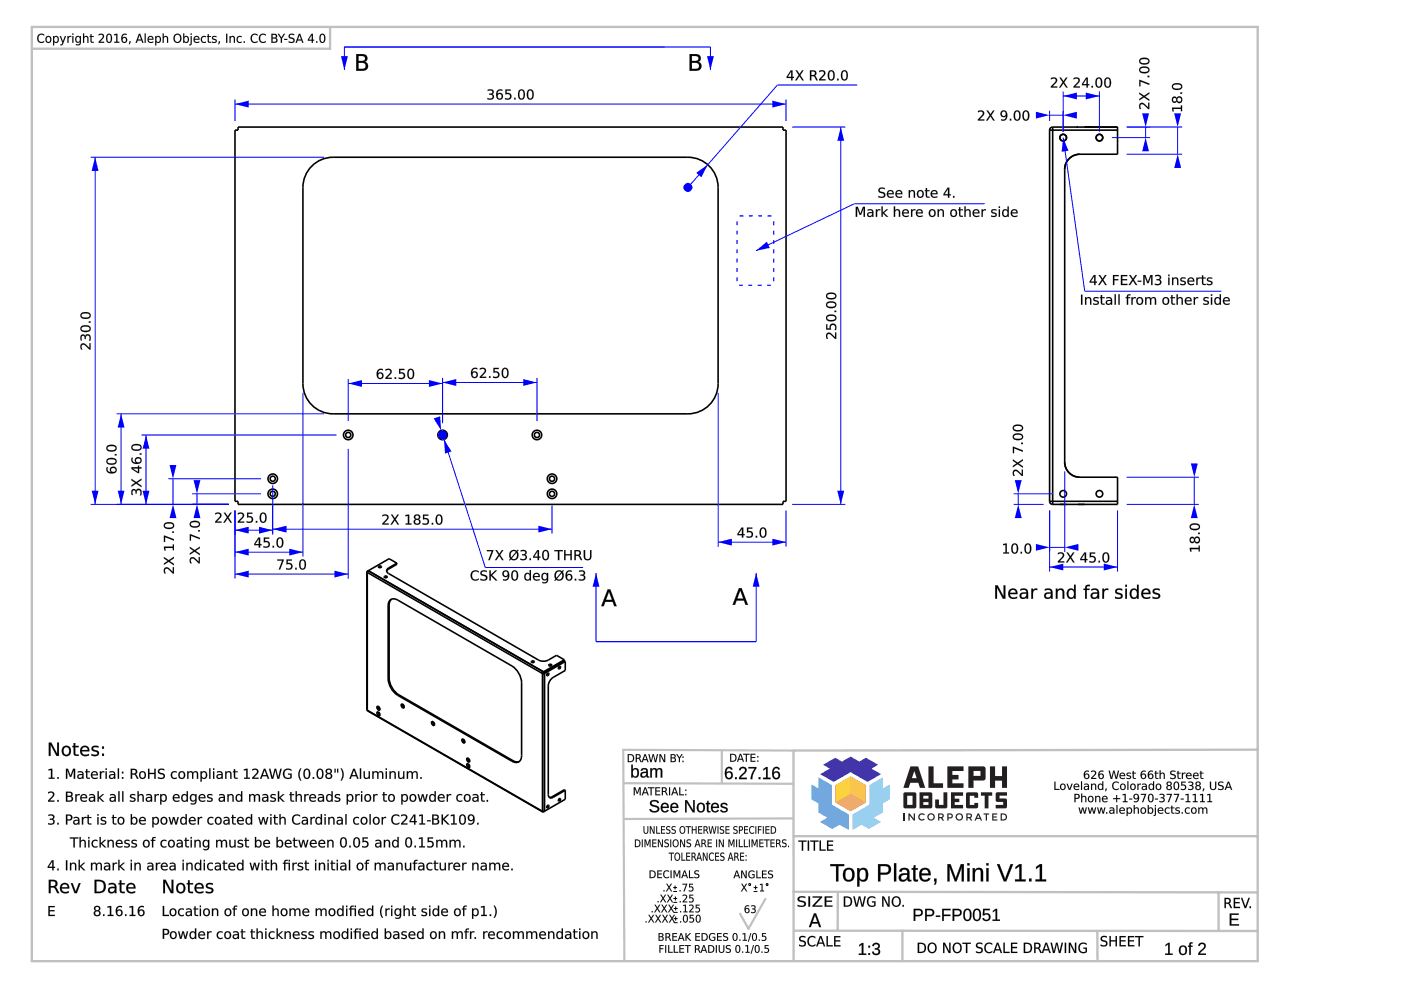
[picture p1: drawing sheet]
<svg xmlns="http://www.w3.org/2000/svg" width="297mm" height="210mm" viewBox="0 0 297 210" stroke-linecap="round" stroke-linejoin="round" font-family="sans-serif">
<g fill="none" stroke="#000" stroke-width=".34">
<path d="M50.5 27.6h-.7v78.7h.7M50.5 27.6h.1M50.5 27.6v-.7h115.5v.7M65.8 35.5a6.4 6.4 0 0 1 4.8-2.2h75.3a6.4 6.4 0 0 1 6.4 6.4v41.6a6.4 6.4 0 0 1-6.4 6.4h-75.3a6.4 6.4 0 0 1-6.4-6.4v-41.6a6.4 6.4 0 0 1 1.6-4.2zM166 27.6h.1M166 27.6h.7v78.7h-.7M222.5 27.6h14.4M222.7 27.1l.5-.2h13.7v5.8h-8a3.2 3.2 0 0 0-3.2 3.2v62.1a3.2 3.2 0 0 0 3.2 3.2h8v5.7h-13.7a.64 .64 0 0 1-.7-.6v-78.7zM223.2 26.9v80M228.3 26.9h.3M230 26.9h1.5M50.5 106.3h.1"/>
<path d="M50.5 106.3v.6h115.5v-.6M84.1 119.4l-1.6-.9-4.4 2.5M84.1 119.4v.2l-1.7 1.1M84.1 119.4l-1.7 1M166 106.3h.1M222.5 106.3h14.4M224.7 106.9h1.4M228.6 106.9h1.4M77.8 121.3l.1 29.3M77.8 121.3l.1 .1M77.9 121.4h.1M77.9 121.1l-.1 .2"/>
<path d="M77.9 121.4v29.2M77.9 121.1h.1M77.9 121.1v.1M77.9 121.4l37.1 21.4M78.1 121l-.2 .4M78.1 121l37.1 21.4M78.1 121l-.2 .1M80.3 120.1l.4-.1 .2 .2-.4 .2-.2-.1zM80.3 120.3h.5M81.5 122.2l.4-.1 .2 .2-.3 .2-.2-.1zM81.5 122.4h.5M82.3 128.4a1.25 1.25 0 0 1 .6-1.3 1.25 1.25 0 0 1 1.5 .1l24.1 14a4.5 4.5 0 0 1 2.1 3.6v15.4a1.25 1.25 0 0 1-.6 1.3 1.25 1.25 0 0 1-1.5-.1"/>
<path d="M82.3 128.4v15.5M82.4 120.7l-.4 .4M82.4 120.4a.63 .63 0 0 0-.4 .6 .63 .63 0 0 0 .4 .6l31.8 18.4a2.27 2.27 0 0 0 2 0l1.8-1.1 1.6 1M82.4 120.4v.3M82.5 128.3v15.5M82.5 128.3l-.2 .1M83 127a1.53 1.53 0 0 0-.5 1.3M119.6 139.9l-4.4 2.5M119.6 139.9v.2M77.9 150.6h.1M77.9 150.6l37.2 21.6M77.9 150.6l37.1 21.4"/>
<path d="M80 151l.4 .1 .1 .6-.4-.1zM80 149.8l.4 .1 .1 .6-.4-.1zM80.3 149.9l.2 .4-.2-.1zM80.5 150.2v.1M80.5 151.4l-.2-.1v-.2l.2 .4M82.3 143.9a4.5 4.5 0 0 0 2.1 3.5M82.5 143.8a4.5 4.5 0 0 0 2.1 3.5M82.5 143.8l-.2 .1M84.4 147.4l24.1 14M84.6 147.3l24.1 14M84.6 147.3l-.2 .1M85.1 149.3l.4 .2 .2 .5-.5-.1z"/>
<path d="M85.7 149.8l-.3-.1v-.3l.3 .4M91.5 153.1l.5 .1 .1 .6-.5-.2zM91.8 153.1l.3 .4-.3-.1zM91.9 153.1h-.1M98 156.8l.4 .1 .1 .6-.4-.2zM98.3 156.8l.2 .4-.2-.1zM112.7 140.2l.4-.1 .2 .2-.3 .2-.3-.1zM112.7 140.4h.5M115 142.8v29.2M115 142.8h.1M115 142.8h.4M115.2 142.4l-.2 .4"/>
<path d="M115.2 142.4v.3l.2 .1M115.2 142.4h.1M115.4 142.8h.1M115.4 142.8v29.2M115.9 143.1h.1M116.1 142.7h.2l.1 .3-.4 .3zM116.2 142.7l-.3 .4M116.4 141l.4-.1 .2 .1-.3 .2h-.3zM116.4 141.1h.5M118.4 141.7h.1M118.6 141.3h.2v.2l-.3 .3zM118.6 141.3l-.2 .4"/>
<path d="M119.6 140.1l-4.6 2.7M119.6 140.1l.2 .2M119.8 140.3v1.8l-2.5 1.5a2.26 2.26 0 0 0-1.1 1.8v23.1a.63 .63 0 0 0 .3 .6 .63 .63 0 0 0 .8-.1M119.8 140.3l-4.4 2.5M99 160.8l.4 .1 .2 .6-.5-.1zM99 162l.4 .1 .2 .6-.5-.1zM99.3 160.9l.2 .4-.2-.2zM99.4 160.8h.1M99.6 162.4l-.3-.1v-.3l.3 .4M108.7 161.3a1.53 1.53 0 0 0 1.4 .2M108.7 161.3l-.2 .1M115 172l.1 .2"/>
<path d="M115 172h.1M115 172h.4M115.2 172.1l-.1 .1M115.2 172.1h.1M115.4 172h.1M115.9 171.1v.1M116.2 170.7l-.3 .4M117.1 168.9l-.6 .1M117.1 168.9l.2 .1M118.4 169.7h.1M118.6 169.3l-.2 .4M119.8 167.6v1.9l-4.6 2.6"/>
<path d="M119.8 167.6l-.2-.2-2.5 1.5M119.8 167.6l-2.5 1.4"/>
<circle cx="225.4" cy="29.2" r=".7"/>
<circle cx="233.1" cy="29.2" r=".7"/>
<circle cx="73.8" cy="92.2" r=".54"/>
<circle cx="73.8" cy="92.2" r="1.01"/>
<circle cx="93.8" cy="92.2" r=".54"/>
<circle cx="93.8" cy="92.2" r="1.01"/>
<circle cx="113.8" cy="92.2" r=".54"/>
<circle cx="113.8" cy="92.2" r="1.01"/>
<circle cx="57.8" cy="101.5" r=".54"/>
<circle cx="57.8" cy="104.7" r=".54"/>
<circle cx="57.8" cy="101.5" r="1.01"/>
<circle cx="57.8" cy="104.7" r="1.01"/>
<circle cx="117" cy="101.5" r=".54"/>
<circle cx="117" cy="104.7" r=".54"/>
<circle cx="117" cy="101.5" r="1.01"/>
<circle cx="117" cy="104.7" r="1.01"/>
<circle cx="225.4" cy="104.7" r=".7"/>
<circle cx="233.1" cy="104.7" r=".7"/>
<circle cx="116.2" cy="171" r=".29"/>
<circle cx="118.6" cy="169.6" r=".29"/>
</g>
<path d="M49.8 21.1v4.6M49.8 22.1h116.9M166.7 21.1v4.6" fill="none" stroke="#00f" stroke-width=".21"/>
<g fill="#00f">
<path d="M49.8 22.1l2.9-.8v1.5z"/>
<path d="M163.7 21.3l3 .8-3 .7z"/>
</g>
<g fill="#000">
<path d="M103.4 19a.73 .73 0 0 1 .9 0 .73 .73 0 0 1 .3 .8l-.3 .2a.67 .67 0 0 1 .3 .9 .67 .67 0 0 1-1 .2l-.3-.1v-.2a.57 .57 0 0 0 .8 .1 .57 .57 0 0 0 .2-.7l-.6-.1v-.3h.3a.35 .35 0 0 0 .4-.3 .35 .35 0 0 0-.4-.3l-.6 .1zM105.5 20.4a.47 .47 0 0 0 .9 0 .47 .47 0 0 0-.9 0zM105.4 19.2l.7-.3 .4 .1v.3a.67 .67 0 0 0-.7 0 .67 .67 0 0 0-.3 .6 .7 .7 0 0 1 1 .2 .7 .7 0 0 1-.3 1 .7 .7 0 0 1-.9-.5l-.1-.9zM107.2 19h1.1v.2h-.9v.5a.78 .78 0 0 1 1.1 .9 .78 .78 0 0 1-1.3 .5l-.1-.1v-.2a.56 .56 0 0 0 .8 0 .56 .56 0 0 0-.1-.8h-.6zM109 20.7h.3v.4h-.3zM110.4 19.2a1.22 1.22 0 0 0 .2 1.7 1.08 1.08 0 0 0 0-1.7zM110.2 19.1a.79 .79 0 0 1 .9 0 .79 .79 0 0 1 .2 .9 .79 .79 0 0 1-.7 1.1 .79 .79 0 0 1-.8-1.1l.1-.6zM112.2 19.2a1.22 1.22 0 0 0 .2 1.7 1.08 1.08 0 0 0 0-1.7zM112 19.1a.79 .79 0 0 1 .9 0 .79 .79 0 0 1 .3 .9 .79 .79 0 0 1-.8 1.1 .79 .79 0 0 1-.7-1.1l.1-.6z"/>
<path d="M103.4 19a.74 .74 0 0 1 .9-.1 .74 .74 0 0 1 .3 .9l-.3 .2a.58 .58 0 0 1 .5 .5 .58 .58 0 0 1-.4 .6h-.2a.52 .52 0 0 1-.9-.4 .76 .76 0 0 0 1.1-.2l-.1-.3-.6-.1v-.3h.3a.33 .33 0 0 0 .4-.3 .33 .33 0 0 0-.4-.3l-.6 .1zM103.4 19v.3a.61 .61 0 0 1 1 .4l-.2 .1h-.5v.3a.48 .48 0 0 1 .8 .4 .48 .48 0 0 1-.8 .4l-.4-.1v.2a.75 .75 0 0 0 1.1 0 .75 .75 0 0 0 .1-1h-.3a.54 .54 0 0 0 .4-.8 .54 .54 0 0 0-.7-.2zM105.5 20.4a.46 .46 0 0 0 .9 0 .46 .46 0 0 0-.9 0zM105.4 20.4a.5 .5 0 0 1 1 0 .5 .5 0 0 1-1 0zM105.4 19.2a.96 .96 0 0 1 1.1-.2v.3a.65 .65 0 0 0-.7 0 .65 .65 0 0 0-.3 .7v-.1a.64 .64 0 0 1 1 0 .75 .75 0 0 1-.3 1.2 .75 .75 0 0 1-1-.7v-.7zM105.4 19.2a1.07 1.07 0 0 0-.2 1.2 1.07 1.07 0 0 0 .9 .7 .69 .69 0 0 0 .5-1 .69 .69 0 0 0-1.1-.1 .68 .68 0 0 1 .2-.7 .68 .68 0 0 1 .8 0v-.3h-.4zM107.1 19h1.2v.2h-.9v.5a.77 .77 0 0 1 1.1 .8 .77 .77 0 0 1-1.1 .6h-.3v-.4a.55 .55 0 0 0 .8 .1 .55 .55 0 0 0-.1-.8l-.7 .1zM107.2 19v1a.58 .58 0 0 1 .8 0 .58 .58 0 0 1 0 .8 .58 .58 0 0 1-.8 0h-.1v.2a.81 .81 0 0 0 1 0 .81 .81 0 0 0 .1-1.1l-.3-.2-.5 .1v-.6h.9v-.2zM109 20.7h.3v.4h-.3zM109 20.7v.4h.3v-.4zM110.4 19.2a1.22 1.22 0 0 0 .2 1.7 1.07 1.07 0 0 0 0-1.7zM110.3 19.3a.55 .55 0 0 1 .7 .1 .55 .55 0 0 1 0 .6 .55 .55 0 0 1 0 .7 .55 .55 0 0 1-.7 .1 1.62 1.62 0 0 1 0-1.5zM110.2 19.1a.8 .8 0 0 1 .9 0 .8 .8 0 0 1 .2 .9 .81 .81 0 0 1-.7 1.2 .81 .81 0 0 1-.8-1.2l.1-.6zM110.2 19.1a1.26 1.26 0 0 0 .4 2 1.22 1.22 0 0 0 .2-2.1zM112.2 19.2a1.22 1.22 0 0 0 .2 1.7 1.07 1.07 0 0 0 0-1.7zM112.2 19.3a.55 .55 0 0 1 .6 .1 .55 .55 0 0 1 .1 .6 .55 .55 0 0 1-.1 .7 .55 .55 0 0 1-.6 .1 1.62 1.62 0 0 1 0-1.5zM112 19.1a.8 .8 0 0 1 .9 0 .8 .8 0 0 1 .3 .9 .81 .81 0 0 1-.8 1.2 .81 .81 0 0 1-.7-1.2l.1-.6zM112 19.1a1.26 1.26 0 0 0 .4 2 1.22 1.22 0 0 0 .2-2.1z"/>
</g>
<path d="M49.8 108.2v5.2M49.8 112.4h8M57.8 102.9v10.5" fill="none" stroke="#00f" stroke-width=".21"/>
<g fill="#00f">
<path d="M49.8 112.4l2.9-.7v1.4z"/>
<path d="M54.9 111.7l2.9 .7-2.9 .7z"/>
</g>
<g fill="#000">
<path d="M45.6 108.8a.74 .74 0 0 1 1-.1 .74 .74 0 0 1 .2 .9l-.8 1h1v.2h-1.4v-.2l.6-.6a.53 .53 0 0 0 .4-.6 .53 .53 0 0 0-.5-.5l-.5 .2zM47.4 108.7h.4l.5 .8 .5-.8h.3l-.7 1 .8 1.1h-.3l-.6-.9-.6 .9h-.3l.7-1.1zM50.4 108.8a.74 .74 0 0 1 1-.1 .74 .74 0 0 1 .2 .9l-.8 1h1v.2h-1.4v-.2l.6-.6a.53 .53 0 0 0 .5-.6 .53 .53 0 0 0-.6-.5l-.5 .2zM52.4 108.7h1.1v.2h-.9v.6a.78 .78 0 0 1 1.1 .8 .78 .78 0 0 1-1.3 .5h-.1v-.3a.56 .56 0 0 0 .8 0 .56 .56 0 0 0 0-.8l-.7 .1zM54.2 110.5h.3v.3h-.3zM55.6 108.9a1.22 1.22 0 0 0 .2 1.7 1.08 1.08 0 0 0 0-1.7zM55.4 108.8a.79 .79 0 0 1 .9 .1 .79 .79 0 0 1 .2 .9 .79 .79 0 0 1-.7 1.1 .79 .79 0 0 1-.7-1.1v-.6z"/>
<path d="M45.6 108.8a.76 .76 0 0 1 1-.1 .76 .76 0 0 1 .2 .9l-.8 1h1v.2h-1.4a.57 .57 0 0 1 .5-.7l.1-.2a.51 .51 0 0 0 .4-.5 .51 .51 0 0 0-.5-.5l-.5 .2zM45.6 108.8v.3a.53 .53 0 0 1 .8-.2 .53 .53 0 0 1 0 .9l-.8 .8v.2h1.4v-.2h-1.1l.8-.8a.69 .69 0 0 0 .1-1 .69 .69 0 0 0-1 0zM47.4 108.7h.4l.5 .8 .5-.8h.3l-.7 1 .8 1.1h-.3l-.6-.9-.6 .9h-.4l.8-1.1zM47.4 108.7l.7 1-.7 1.1h.3l.6-.9 .6 .9h.3l-.8-1.1 .7-1h-.3l-.5 .8-.5-.8zM50.4 108.8a.76 .76 0 0 1 1-.1 .76 .76 0 0 1 .2 .9l-.8 1h1v.2h-1.4a.57 .57 0 0 1 .5-.7l.1-.2a.51 .51 0 0 0 .4-.5 .51 .51 0 0 0-.5-.5l-.5 .2zM50.4 108.8v.3a.53 .53 0 0 1 .8-.2 .53 .53 0 0 1 0 .9l-.8 .8v.2h1.4v-.2h-1.1l.8-.8a.69 .69 0 0 0 .1-1 .69 .69 0 0 0-1 0zM52.4 108.7h1.1v.3l-.9-.1v.6a.77 .77 0 0 1 1.1 .7 .77 .77 0 0 1-1.1 .7l-.3-.1v-.3a.55 .55 0 0 0 .8 0 .55 .55 0 0 0 0-.8l-.7 .1zM52.4 108.7v1.1a.58 .58 0 0 1 .8-.1 .58 .58 0 0 1 0 .8 .58 .58 0 0 1-.8 .1l-.1-.1v.3a.81 .81 0 0 0 1.1-.1 .81 .81 0 0 0 0-1.1l-.3-.1h-.5v-.6h.9v-.2zM54.2 110.4h.4v.4h-.4zM54.2 110.5v.3h.3v-.3zM55.6 109a1.22 1.22 0 0 0 .2 1.6 1.07 1.07 0 0 0 0-1.7zM55.5 109a.55 .55 0 0 1 .7 .1 .55 .55 0 0 1 0 .7 .55 .55 0 0 1 0 .6 .55 .55 0 0 1-.7 .1 1.62 1.62 0 0 1 0-1.5zM55.4 108.8a.8 .8 0 0 1 .9 .1 .8 .8 0 0 1 .2 .9 .81 .81 0 0 1-.7 1.1 .81 .81 0 0 1-.8-1.1l.1-.6zM55.4 108.8a1.26 1.26 0 0 0 .4 2 1.22 1.22 0 0 0 .2-2.1z"/>
</g>
<path d="M64.2 83.3v34.7M49.8 108.2v9.8M49.8 117.1h14.4" fill="none" stroke="#00f" stroke-width=".21"/>
<g fill="#00f">
<path d="M49.8 117.1l2.9-.8v1.5z"/>
<path d="M61.3 116.3l2.9 .8-2.9 .7z"/>
</g>
<g fill="#000">
<path d="M54.9 114.2l-.8 1.2h.8zM54.8 114h.4v1.4h.3v.2h-.3v.5h-.3v-.5h-1v-.3zM55.9 114h1.2v.2h-.9v.5a.78 .78 0 0 1 1 .9 .78 .78 0 0 1-1.2 .5l-.1-.1v-.2a.56 .56 0 0 0 .8 0 .56 .56 0 0 0-.1-.8h-.7zM57.8 115.7h.3v.4h-.3zM59.2 114.2a1.22 1.22 0 0 0 .1 1.7 1.08 1.08 0 0 0 0-1.7zM58.9 114.1a.79 .79 0 0 1 1 0 .79 .79 0 0 1 .2 .9 .79 .79 0 0 1-.8 1.1 .79 .79 0 0 1-.7-1.1l.1-.6z"/>
<path d="M54.8 114.2l-.6 1.2h.7zM54.9 114.2v1.2h-.8zM54.8 114h.4v1.4l.3-.1v.3h-.3v.5h-.4l.1-.5h-1v-.3zM54.8 114l-.9 1.3v.3h1v.5h.3l-.1-.5h.4v-.2h-.4l.1-1.4zM55.9 114h1.2v.2h-.9v.5a.77 .77 0 0 1 1.1 .8 .77 .77 0 0 1-1.2 .6h-.3v-.4a.55 .55 0 0 0 .9 .1 .55 .55 0 0 0-.1-.8l-.7 .1zM55.9 114v1a.58 .58 0 0 1 .9 0 .58 .58 0 0 1 0 .8 .58 .58 0 0 1-.8 0h-.1v.2a.81 .81 0 0 0 1 0 .81 .81 0 0 0 .1-1.1l-.3-.2-.5 .1v-.6h.9v-.2zM57.8 115.7h.3v.4h-.3zM57.8 115.7v.4h.3v-.4zM59.2 114.2a1.22 1.22 0 0 0 .1 1.7 1.07 1.07 0 0 0 0-1.7zM59.1 114.2a.55 .55 0 0 1 .7 .2 .55 .55 0 0 1 0 .6 .55 .55 0 0 1 0 .7 .55 .55 0 0 1-.7 .1 1.62 1.62 0 0 1 0-1.6zM58.9 114a.8 .8 0 0 1 1 .1 .8 .8 0 0 1 .2 .9 .81 .81 0 0 1-.8 1.1 .81 .81 0 0 1-.7-1.1l.1-.6zM59 114.1a1.26 1.26 0 0 0 .3 2 1.22 1.22 0 0 0 .3-2.1z"/>
</g>
<path d="M73.8 95.2v27.5M49.8 108.2v14.5M49.8 121.7h24" fill="none" stroke="#00f" stroke-width=".21"/>
<g fill="#00f">
<path d="M49.8 121.7l2.9-.7v1.4z"/>
<path d="M70.9 121l2.9 .7-2.9 .7z"/>
</g>
<g fill="#000">
<path d="M58.8 118.6h1.4l-.8 2.1h-.3l.7-1.8h-1zM60.7 118.6h1.2v.3h-.9v.5a.78 .78 0 0 1 1 .8 .78 .78 0 0 1-1.2 .5h-.1v-.3a.56 .56 0 0 0 .8 .1 .56 .56 0 0 0-.1-.9l-.7 .1zM62.6 120.4h.3v.3h-.3zM64 118.9a1.22 1.22 0 0 0 .1 1.7 1.08 1.08 0 0 0 0-1.8zM63.7 118.7a.79 .79 0 0 1 1 .1 .79 .79 0 0 1 .2 .9 .79 .79 0 0 1-.8 1.1 .79 .79 0 0 1-.7-1.1l.1-.6z"/>
<path d="M58.8 118.6h1.4l-.8 2.2h-.3l.7-1.9h-1zM58.8 118.6v.3h1l-.7 1.8h.3l.8-2.1zM60.7 118.6h1.2v.3h-.9v.5a.77 .77 0 0 1 1.1 .7 .77 .77 0 0 1-1.2 .7l-.3-.1v-.3a.55 .55 0 0 0 .9 .1 .55 .55 0 0 0-.1-.9l-.7 .1zM60.7 118.6v1.1a.58 .58 0 0 1 .9-.1 .58 .58 0 0 1 0 .9 .58 .58 0 0 1-.8 0l-.1-.1v.3a.81 .81 0 0 0 1-.1 .81 .81 0 0 0 .1-1l-.3-.2h-.5v-.5h.9v-.3zM62.6 120.4h.3v.4h-.3zM62.6 120.4v.3h.3v-.3zM64 118.9a1.22 1.22 0 0 0 .1 1.6 1.07 1.07 0 0 0 0-1.7zM63.9 118.9a.55 .55 0 0 1 .7 .1 .55 .55 0 0 1 0 .7 .55 .55 0 0 1 0 .7 .55 .55 0 0 1-.7 .1 1.62 1.62 0 0 1 0-1.6zM63.7 118.7a.8 .8 0 0 1 1 .1 .8 .8 0 0 1 .2 .9 .81 .81 0 0 1-.8 1.1 .81 .81 0 0 1-.7-1.1l.1-.6zM63.8 118.7a1.26 1.26 0 0 0 .3 2.1 1.22 1.22 0 0 0 .3-2.2z"/>
</g>
<path d="M73.8 80.3v9M73.8 81.3h20M93.8 80.3v9" fill="none" stroke="#00f" stroke-width=".21"/>
<g fill="#00f">
<path d="M90.9 80.6l2.9 .7-2.9 .7z"/>
<path d="M73.8 81.3l2.9-.7v1.4z"/>
</g>
<g fill="#000">
<path d="M80.2 79.6a.47 .47 0 0 0 .9 0 .47 .47 0 0 0-.9 0zM80.1 78.5l.6-.3 .5 .1v.2a.67 .67 0 0 0-.8 0 .67 .67 0 0 0-.3 .7 .7 .7 0 0 1 1.1 .1 .7 .7 0 0 1-.3 1 .7 .7 0 0 1-1-.4v-.9zM81.7 78.3a.74 .74 0 0 1 1-.1 .74 .74 0 0 1 .2 1l-.8 .9h1v.2h-1.4v-.2l.6-.6a.53 .53 0 0 0 .4-.6 .53 .53 0 0 0-.5-.5l-.5 .2zM83.7 80h.3v.3h-.3zM84.6 78.2h1.1v.3h-.8v.5a.78 .78 0 0 1 1 .8 .78 .78 0 0 1-1.2 .5h-.2v-.3a.56 .56 0 0 0 .9 0 .56 .56 0 0 0-.1-.8l-.7 .1zM86.9 78.5a1.22 1.22 0 0 0 .2 1.7 1.08 1.08 0 0 0 0-1.8zM86.7 78.3a.79 .79 0 0 1 .9 .1 .79 .79 0 0 1 .2 .9 .79 .79 0 0 1-.7 1.1 .79 .79 0 0 1-.7-1.1v-.6z"/>
<path d="M80.2 79.6a.46 .46 0 0 0 .9 0 .46 .46 0 0 0-.9 0zM80.1 79.6a.5 .5 0 0 1 1 0 .5 .5 0 0 1-1 0zM80.1 78.5a.96 .96 0 0 1 1.1-.2v.2a.65 .65 0 0 0-.8 0 .65 .65 0 0 0-.3 .7 .64 .64 0 0 1 1-.1 .75 .75 0 0 1-.2 1.3 .75 .75 0 0 1-1-.8v-.6zM80.1 78.5a1.07 1.07 0 0 0-.3 1.1 1.07 1.07 0 0 0 1 .7 .69 .69 0 0 0 .5-1 .69 .69 0 0 0-1.2-.1 .68 .68 0 0 1 .3-.7 .68 .68 0 0 1 .8 0v-.2l-.5-.1zM81.7 78.3a.76 .76 0 0 1 1-.1 .76 .76 0 0 1 .2 1l-.8 .9h1v.3h-1.4a.57 .57 0 0 1 .5-.8l.1-.1a.51 .51 0 0 0 .4-.6 .51 .51 0 0 0-.5-.5l-.5 .2zM81.7 78.3v.3a.53 .53 0 0 1 .8-.1 .53 .53 0 0 1 0 .8l-.8 .8v.2h1.4v-.2h-1.1l.8-.8a.69 .69 0 0 0 .1-1 .69 .69 0 0 0-1 0zM83.7 80h.3v.4h-.3zM83.7 80v.3h.3v-.3zM84.6 78.2h1.2v.3h-.9v.5a.77 .77 0 0 1 1 .7 .77 .77 0 0 1-1.1 .7l-.3-.1v-.3a.55 .55 0 0 0 .8 .1 .55 .55 0 0 0 0-.9l-.7 .1zM84.6 78.2v1.1a.58 .58 0 0 1 .8-.1 .58 .58 0 0 1 .1 .9 .58 .58 0 0 1-.9 0l-.1-.1v.3a.81 .81 0 0 0 1.1-.1 .81 .81 0 0 0 .1-1.1l-.4-.1h-.4v-.6l.8 .1v-.3zM86.9 78.5a1.22 1.22 0 0 0 .2 1.6 1.07 1.07 0 0 0 0-1.7zM86.8 78.5a.55 .55 0 0 1 .7 .1 .55 .55 0 0 1 0 .7 .55 .55 0 0 1 0 .6 .55 .55 0 0 1-.7 .2 1.62 1.62 0 0 1 0-1.6zM86.7 78.3a.8 .8 0 0 1 .9 .1 .8 .8 0 0 1 .2 .9 .81 .81 0 0 1-.7 1.1 .81 .81 0 0 1-.8-1.1l.1-.6zM86.7 78.3a1.26 1.26 0 0 0 .4 2.1 1.22 1.22 0 0 0 .2-2.2z"/>
</g>
<path d="M93.8 80.1v9.6M93.8 81.1h20M113.8 80.1v9.2" fill="none" stroke="#00f" stroke-width=".21"/>
<g fill="#00f">
<path d="M110.9 80.4l2.9 .7-2.9 .7z"/>
<path d="M93.8 81.1l2.9-.7v1.4z"/>
</g>
<g fill="#000">
<path d="M100.2 79.4a.47 .47 0 0 0 .9 0 .47 .47 0 0 0-.9 0zM100.1 78.3l.6-.3 .5 .1v.2a.67 .67 0 0 0-.8 0 .67 .67 0 0 0-.3 .7 .7 .7 0 0 1 1.1 .1 .7 .7 0 0 1-.3 1 .7 .7 0 0 1-1-.4v-.9zM101.7 78.1a.74 .74 0 0 1 1-.1 .74 .74 0 0 1 .2 .9l-.8 1h1v.2h-1.4v-.2l.6-.6a.53 .53 0 0 0 .5-.6 .53 .53 0 0 0-.6-.5l-.5 .2zM103.7 79.8h.3v.3h-.3zM104.6 78h1.1v.2h-.8v.6a.78 .78 0 0 1 1 .8 .78 .78 0 0 1-1.2 .5h-.2v-.3a.56 .56 0 0 0 .9 0 .56 .56 0 0 0-.1-.8l-.7 .1zM106.9 78.2a1.22 1.22 0 0 0 .2 1.7 1.08 1.08 0 0 0 0-1.7zM106.7 78.1a.79 .79 0 0 1 .9 .1 .79 .79 0 0 1 .2 .9 .79 .79 0 0 1-.7 1.1 .79 .79 0 0 1-.7-1.1v-.6z"/>
<path d="M100.2 79.4a.46 .46 0 0 0 .9 0 .46 .46 0 0 0-.9 0zM100.1 79.4a.5 .5 0 0 1 1 0 .5 .5 0 0 1-1 0zM100.1 78.3a.96 .96 0 0 1 1.1-.2v.2a.65 .65 0 0 0-.8 0 .65 .65 0 0 0-.2 .7h-.1a.64 .64 0 0 1 1-.1 .75 .75 0 0 1-.2 1.2 .75 .75 0 0 1-1-.7v-.6zM100.1 78.3a1.07 1.07 0 0 0-.3 1.1 1.07 1.07 0 0 0 1 .7 .69 .69 0 0 0 .5-1 .69 .69 0 0 0-1.2-.1 .68 .68 0 0 1 .3-.7 .68 .68 0 0 1 .8 0v-.2l-.5-.1zM101.7 78.1a.76 .76 0 0 1 1-.1 .76 .76 0 0 1 .3 1l-.9 .9h1v.2h-1.4a.57 .57 0 0 1 .5-.7l.1-.1a.51 .51 0 0 0 .4-.6 .51 .51 0 0 0-.5-.5l-.5 .2zM101.7 78.1v.3a.53 .53 0 0 1 .9-.2 .53 .53 0 0 1-.1 .9l-.8 .8v.2h1.4v-.2h-1.1l.8-.8a.69 .69 0 0 0 .1-1 .69 .69 0 0 0-1 0zM103.7 79.8h.3v.3h-.3zM103.7 79.8v.3h.3v-.3zM104.6 78h1.2v.3l-.9-.1v.6a.77 .77 0 0 1 1 .7 .77 .77 0 0 1-1.1 .7l-.3-.1v-.3a.55 .55 0 0 0 .8 0 .55 .55 0 0 0 0-.8l-.7 .1zM104.6 78v1.1a.58 .58 0 0 1 .8-.1 .58 .58 0 0 1 .1 .8 .58 .58 0 0 1-.8 .1l-.2-.1v.3a.81 .81 0 0 0 1.1-.1 .81 .81 0 0 0 .1-1.1l-.4-.1h-.4v-.6h.8v-.2zM106.9 78.3a1.22 1.22 0 0 0 .2 1.6 1.07 1.07 0 0 0 0-1.7zM106.8 78.3a.55 .55 0 0 1 .7 .1 .55 .55 0 0 1 .1 .7 .55 .55 0 0 1-.1 .6 .55 .55 0 0 1-.7 .2 1.62 1.62 0 0 1 0-1.6zM106.7 78.1a.8 .8 0 0 1 .9 .1 .8 .8 0 0 1 .2 .9 .81 .81 0 0 1-.7 1.1 .81 .81 0 0 1-.8-1.1l.1-.6zM106.7 78.1a1.26 1.26 0 0 0 .4 2.1 1.22 1.22 0 0 0 .2-2.2z"/>
</g>
<path d="M57.8 107.2v6M57.8 112.2h59.2M117 107.2v6" fill="none" stroke="#00f" stroke-width=".21"/>
<g fill="#00f">
<path d="M114.1 111.5l2.9 .7-2.9 .7z"/>
<path d="M57.8 112.2l2.9-.7v1.4z"/>
</g>
<g fill="#000">
<path d="M81.1 109.2a.74 .74 0 0 1 .9-.1 .74 .74 0 0 1 .3 .9l-.9 1h1v.2h-1.3v-.2l.6-.6a.53 .53 0 0 0 .4-.6 .53 .53 0 0 0-.6-.5l-.4 .2zM82.9 109.1h.3l.5 .8 .6-.8h.3l-.7 1 .7 1.1h-.3l-.6-.9-.6 .9h-.3l.7-1.1zM86 109.2l.8-.1v1.9h.4v.2h-1.2v-.2h.5v-1.6l-.5 .1zM88 110.7a.45 .45 0 0 0 .9 0 .45 .45 0 0 0-.9 0zM87.9 109.2a.63 .63 0 0 1 .9-.1 .63 .63 0 0 1 .1 .9l-.2 .1a.66 .66 0 0 1 .3 1 .66 .66 0 0 1-1 .1 .59 .59 0 0 1-.3-.6 .59 .59 0 0 1 .4-.5l-.3-.3zM88 109.6a.4 .4 0 0 0 .8 0 .4 .4 0 0 0-.8 0zM89.7 109.1h1.1v.2h-.9v.6a.78 .78 0 0 1 1.1 .8 .78 .78 0 0 1-1.3 .5h-.1v-.3a.56 .56 0 0 0 .8 0 .56 .56 0 0 0 0-.8l-.7 .1zM91.5 110.9h.3v.3h-.3zM92.9 109.3a1.22 1.22 0 0 0 .2 1.7 1.08 1.08 0 0 0 0-1.7zM92.7 109.2a.79 .79 0 0 1 .9 .1 .79 .79 0 0 1 .2 .9 .79 .79 0 0 1-.7 1.1 .79 .79 0 0 1-.7-1.1v-.6z"/>
<path d="M81.1 109.2a.76 .76 0 0 1 .9-.1 .76 .76 0 0 1 .3 1l-.9 .9h1v.2h-1.3a.57 .57 0 0 1 .4-.7l.2-.1a.51 .51 0 0 0 .4-.6 .51 .51 0 0 0-.6-.5l-.4 .2zM81.1 109.2v.3a.53 .53 0 0 1 .8-.2 .53 .53 0 0 1 0 .9l-.8 .8v.2h1.3v-.2h-1l.8-.8a.69 .69 0 0 0 0-1 .69 .69 0 0 0-1 0zM82.9 109.1h.3l.5 .8 .5-.8h.4l-.7 1 .7 1.1h-.3l-.6-.9-.6 .9h-.3l.7-1.1zM82.9 109.1l.7 1-.8 1.1h.3l.6-.9 .6 .9h.3l-.7-1.1 .7-1h-.3l-.6 .8-.5-.8zM85.9 109.2l.9-.1v1.9h.4v.2h-1.2v-.2h.5v-1.6l-.6 .1zM86 109.2v.3l.5-.2v1.7h-.5v.2h1.2v-.2h-.5l.1-1.9zM88 110.7a.42 .42 0 0 0 .8 0 .42 .42 0 0 0-.8 0zM88 110.7a.45 .45 0 0 1 .9 0 .45 .45 0 0 1-.9 0zM87.9 109.2a.64 .64 0 0 1 1-.1 .64 .64 0 0 1 0 .9l-.2 .1a.58 .58 0 0 1 .5 .5 .58 .58 0 0 1-.4 .6 .67 .67 0 0 1-1-.1 .67 .67 0 0 1 .3-1 .5 .5 0 0 1-.4-.4 .5 .5 0 0 1 .2-.5zM87.9 109.2a.49 .49 0 0 0-.1 .6 .49 .49 0 0 0 .4 .3 .64 .64 0 0 0-.4 .9 .64 .64 0 0 0 1 .2 .57 .57 0 0 0 .3-.6 .57 .57 0 0 0-.4-.5 .55 .55 0 0 0 .3-.7 .55 .55 0 0 0-.8-.3zM88.1 109.6a.37 .37 0 0 0 .7 0 .37 .37 0 0 0-.7 0zM88 109.7a.4 .4 0 0 1 .8 0 .4 .4 0 0 1-.8 0zM89.7 109.1h1.1v.3l-.9-.1v.6a.77 .77 0 0 1 1.1 .7 .77 .77 0 0 1-1.1 .7l-.3-.1v-.3a.55 .55 0 0 0 .8 0 .55 .55 0 0 0 0-.8l-.7 .1zM89.7 109.1v1.1a.58 .58 0 0 1 .8-.1 .58 .58 0 0 1 0 .8 .58 .58 0 0 1-.8 .1l-.1-.1v.3a.81 .81 0 0 0 1.1-.1 .81 .81 0 0 0 0-1.1l-.3-.1h-.5v-.6h.9v-.2zM91.5 110.9h.4v.3h-.4zM91.5 110.9v.3h.3v-.3zM92.9 109.4a1.22 1.22 0 0 0 .2 1.6 1.07 1.07 0 0 0 0-1.7zM92.8 109.4a.55 .55 0 0 1 .7 .1 .55 .55 0 0 1 0 .7 .55 .55 0 0 1 0 .6 .55 .55 0 0 1-.7 .2 1.62 1.62 0 0 1 0-1.6zM92.7 109.2a.8 .8 0 0 1 .9 .1 .8 .8 0 0 1 .2 .9 .81 .81 0 0 1-.7 1.1 .81 .81 0 0 1-.8-1.1l.1-.6zM92.7 109.2a1.26 1.26 0 0 0 .4 2.1 1.22 1.22 0 0 0 .2-2.2z"/>
</g>
<path d="M152.3 83.3v32.6M152.3 114.9h14.4M166.7 108.2v7.7" fill="none" stroke="#00f" stroke-width=".21"/>
<g fill="#00f">
<path d="M163.7 114.2l3 .7-3 .8z"/>
<path d="M152.3 114.9l2.9-.7v1.5z"/>
</g>
<g fill="#000">
<path d="M157.3 112.1l-.7 1.1h.7zM157.2 111.9h.4v1.3h.3v.3h-.3v.5h-.3v-.5h-1v-.3zM158.4 111.9h1.1v.2h-.9v.5a.78 .78 0 0 1 1.1 .9 .78 .78 0 0 1-1.3 .5l-.1-.1v-.3a.56 .56 0 0 0 .8 .1 .56 .56 0 0 0 0-.9l-.7 .1zM160.2 113.6h.3v.4h-.3zM161.6 112.1a1.22 1.22 0 0 0 .2 1.7 1.08 1.08 0 0 0 0-1.8zM161.4 111.9a.79 .79 0 0 1 .9 .1 .79 .79 0 0 1 .2 .9 .79 .79 0 0 1-.7 1.1 .79 .79 0 0 1-.8-1.1l.1-.6z"/>
<path d="M157.3 112.1l-.7 1.1h.7zM157.3 112.1v1.2h-.8zM157.2 111.8h.4v1.4h.3v.3h-.3v.5h-.3v-.5h-1v-.3zM157.2 111.9l-.9 1.3v.3h1v.5h.3v-.5h.3v-.3l-.3 .1v-1.4zM158.4 111.8h1.1v.3h-.9v.5a.77 .77 0 0 1 1.1 .8 .77 .77 0 0 1-1.1 .6l-.3-.1v-.3a.55 .55 0 0 0 .8 .1 .55 .55 0 0 0 0-.8h-.7zM158.4 111.9v1a.58 .58 0 0 1 .8 0 .58 .58 0 0 1 0 .8 .58 .58 0 0 1-.8 0l-.1-.1v.3a.81 .81 0 0 0 1.1 0 .81 .81 0 0 0 0-1.1l-.3-.2h-.5v-.5h.9v-.2zM160.2 113.6h.3v.4h-.3zM160.2 113.6v.4h.3v-.4zM161.6 112.1a1.22 1.22 0 0 0 .2 1.7 1.07 1.07 0 0 0 0-1.7zM161.5 112.1a.55 .55 0 0 1 .7 .1 .55 .55 0 0 1 0 .7 .55 .55 0 0 1 0 .7 .55 .55 0 0 1-.7 .1 1.62 1.62 0 0 1 0-1.6zM161.4 111.9a.8 .8 0 0 1 .9 .1 .8 .8 0 0 1 .2 .9 .81 .81 0 0 1-.7 1.1 .81 .81 0 0 1-.8-1.1l.1-.6zM161.4 112a1.26 1.26 0 0 0 .4 2 1.22 1.22 0 0 0 .2-2.1z"/>
</g>
<path d="M40.8 106.9h7.7M40.8 104.7h14.5M41.8 104.7v2.2" fill="none" stroke="#00f" stroke-width=".21"/>
<g fill="#00f">
<path d="M41.8 106.9l.7 3h-1.5z"/>
<path d="M41 101.8h1.5l-.7 2.9z"/>
</g>
<g fill="#000">
<path d="M40.4 118.3a1.12 1.12 0 0 1 1.5 .6l.2 .2v-1h.3v1.4a.57 .57 0 0 1-.7-.5l-.2-.1a.51 .51 0 0 0-.6-.5 .51 .51 0 0 0-.4 .6l.1 .5a.6 .6 0 0 1-.5-.4 .6 .6 0 0 1 .2-.6zM40.4 118.3l-.1 .8 .1 .3h.2a.53 .53 0 0 1-.1-.8 .53 .53 0 0 1 .8 0l.8 .9h.3v-1.4h-.3v1l-1-.9h-.5zM40.2 115.9l1.1 .7 1.1-.7v.3l-.9 .6 .9 .6v.3l-1.2-.7-1 .6v-.3l.8-.5-.8-.5zM40.2 115.9v.4l.9 .5-.9 .5v.3l1-.7 1.2 .8v-.3l-1-.6 1-.6v-.3l-1.1 .7zM40.2 113.2l2.2 .8v.4l-1.9-.8v1h-.3zM40.2 113.3v1.3h.3v-1l1.9 .7v-.3zM42 112.4h.4v.3h-.4zM42 112.4v.3h.4v-.3zM40.5 111a.57 .57 0 0 0 .2 .5 .57 .57 0 0 0 .6 .1h.3a.44 .44 0 0 0 .6-.5 .44 .44 0 0 0-.6-.4l-.8 .1zM40.5 110.9a1.17 1.17 0 0 1 1.7 .2 1.09 1.09 0 0 1-1.8 0zM40.3 110.7a1.29 1.29 0 0 1 2.1 .4 1.25 1.25 0 0 1-2.2 .3zM40.3 110.8a.78 .78 0 0 0 .1 .9 .78 .78 0 0 0 .9 .2 .78 .78 0 0 0 1.1-.8 .78 .78 0 0 0-1.1-.7l-.6 .1z"/>
<path d="M40.4 118.3a.9 .9 0 0 1 1.3 .4l.4 .4v-1h.3v1.4h-.3l-.6-.7a.53 .53 0 0 0-.6-.4 .53 .53 0 0 0-.4 .6l.1 .4h-.2l-.2-.3zM40.2 115.9l1.1 .7 1.1-.7v.3l-.9 .6 .9 .6v.3l-1.2-.7-1 .6v-.3l.8-.5-.8-.5zM40.2 113.3l2.2 .7v.3l-1.9-.7v1h-.3zM42 112.4h.4v.3h-.4zM40.5 110.9v.1a.87 .87 0 0 0 1.3 .5 .43 .43 0 0 0 .4-.5 .43 .43 0 0 0-.6-.3zM40.3 110.7a1.27 1.27 0 0 1 2.1 .4 1.23 1.23 0 0 1-2.2 .3z"/>
</g>
<path d="M35.7 106.9h12.8M35.7 101.5h19.6M36.7 101.5v5.4" fill="none" stroke="#00f" stroke-width=".21"/>
<g fill="#00f">
<path d="M36.7 106.9l.7 3h-1.5z"/>
<path d="M35.9 98.6h1.5l-.7 2.9z"/>
</g>
<g fill="#000">
<path d="M34.9 120.5a1.12 1.12 0 0 1 1.5 .5l.2 .3v-1.1h.3v1.4a.57 .57 0 0 1-.7-.4l-.2-.2a.51 .51 0 0 0-.6-.4 .51 .51 0 0 0-.4 .5l.1 .5a.6 .6 0 0 1-.4-.4 .6 .6 0 0 1 .1-.6zM34.9 120.5l-.1 .8 .1 .3h.2a.53 .53 0 0 1-.1-.8 .53 .53 0 0 1 .8 0l.8 .8h.3v-1.3h-.3l.1 1-1.1-1h-.4zM34.7 118.1l1.1 .7 1.1-.8v.4l-.9 .6 .9 .5v.4l-1.2-.8-1 .7v-.3l.8-.6-.8-.5zM34.8 118.1v.3l.8 .5-.8 .6v.3l.9-.7 1.2 .8v-.3l-.9-.6 .9-.6v-.3l-1.1 .7zM34.7 115.9h1.9v-.5h.3v1.3h-.3v-.5h-1.6l.1 .5h-.3zM34.8 115.9l.1 .8h.2l-.1-.5h1.7l-.1 .5h.3v-1.3h-.3l.1 .5zM34.7 113.5l2.2 .8v.3l-1.9-.7v1h-.3zM34.8 113.6v1.3h.2v-1l1.9 .7v-.3zM36.5 112.7h.4v.3h-.4zM36.5 112.7v.3h.4v-.3zM35 111.2a.57 .57 0 0 0 .2 .6 .57 .57 0 0 0 .6 .1h.3a.44 .44 0 0 0 .6-.5 .44 .44 0 0 0-.6-.4l-.8 .1zM35 111.2a1.17 1.17 0 0 1 1.7 .2 1.09 1.09 0 0 1-1.8 0zM34.8 111a1.29 1.29 0 0 1 2.1 .4 1.25 1.25 0 0 1-2.2 .3zM34.9 111a.78 .78 0 0 0 0 .9 .78 .78 0 0 0 .9 .3 .78 .78 0 0 0 1.1-.8 .78 .78 0 0 0-1.1-.7l-.6 .1z"/>
<path d="M34.9 120.5a.9 .9 0 0 1 1.3 .4l.4 .4v-1h.3v1.3h-.3l-.6-.6a.53 .53 0 0 0-.6-.4 .53 .53 0 0 0-.4 .5l.1 .5h-.2l-.1-.3zM34.8 118.1l1 .7 1.1-.7v.3l-.9 .6 .9 .6v.3l-1.2-.8-.9 .7v-.3l.7-.6-.7-.5zM34.8 115.9h1.8v-.5h.3v1.3h-.3v-.5h-1.6l.1 .5h-.2zM34.8 113.6l2.1 .7v.3l-1.9-.7v1h-.2zM36.5 112.7h.4v.3h-.4zM35 111.2v.1a.87 .87 0 0 0 1.3 .5 .43 .43 0 0 0 .4-.5 .43 .43 0 0 0-.6-.3zM34.8 111a1.27 1.27 0 0 1 2.1 .4 1.23 1.23 0 0 1-2.1 .3z"/>
</g>
<path d="M30 92.2h41.3M31 92.2v14.7M30 106.9h18.5" fill="none" stroke="#00f" stroke-width=".21"/>
<g fill="#00f">
<path d="M30.2 104h1.5l-.7 2.9z"/>
<path d="M31 92.2l.7 2.9h-1.5z"/>
</g>
<g fill="#000">
<path d="M28 103.9a.49 .49 0 0 1 .5-.2 .49 .49 0 0 1 .3 .4 .58 .58 0 0 1 .6-.5 .58 .58 0 0 1 .6 .4v.2a.52 .52 0 0 1-.4 .8 .76 .76 0 0 0-.2-1.1l-.3 .1-.1 .7h-.3v-.3a.33 .33 0 0 0-.3-.4 .33 .33 0 0 0-.3 .4l.1 .6a.57 .57 0 0 1-.3-1zM28 103.9l-.1 .7v.4h.3a.61 .61 0 0 1 .4-1l.1 .2v.5h.3a.48 .48 0 0 1 .4-.8 .48 .48 0 0 1 .4 .7l-.1 .4h.2a.75 .75 0 0 0 0-1 .75 .75 0 0 0-1-.1l-.1 .2a.48 .48 0 0 0-.3-.4 .48 .48 0 0 0-.5 .2zM27.9 101.5l1 .7 1.1-.7v.3l-.9 .6 .9 .6v.3l-1.1-.8-1 .7v-.3l.8-.5-.8-.6zM27.9 101.5v.3l.8 .6-.8 .5v.3l1-.7 1.1 .8v-.3l-.9-.6 .9-.6v-.3l-1.1 .7zM28.1 99.3l1.2 .8v-.8zM28.1 99.3h1.2v.8zM27.9 99l1.4 .1-.1-.4h.3v.4l.5-.1v.4l-.5-.1v1h-.3l-1.3-.9zM27.9 99.1v.3l1.3 .9h.3v-1h.5v-.2h-.5v-.3h-.2v.3zM28.8 97.6a.46 .46 0 0 0 .9 0 .46 .46 0 0 0-.9 0zM28.8 97.6a.5 .5 0 0 1 1 0 .5 .5 0 0 1-1 0zM27.9 97l.3 .1a.65 .65 0 0 0 0 .7 .65 .65 0 0 0 .6 .3 .64 .64 0 0 1 .1-1.1 .75 .75 0 0 1 1.1 .4 .75 .75 0 0 1-.7 1 1.01 1.01 0 0 1-1.2-.2 1.01 1.01 0 0 1-.2-1.2zM27.9 97v.1a.98 .98 0 0 0 .2 1.1 .98 .98 0 0 0 1.2 .1 .71 .71 0 0 0 .8-.7 .71 .71 0 0 0-.9-.6 .71 .71 0 0 0-.5 1l.2 .1a.68 .68 0 0 1-.7-.3 .68 .68 0 0 1 0-.8zM29.6 96.1h.4v.3h-.4zM29.6 96.1v.3h.4v-.3zM28.1 94.7a.57 .57 0 0 0 .2 .5 .57 .57 0 0 0 .6 .1h.3a.44 .44 0 0 0 .6-.4 .44 .44 0 0 0-.6-.5l-.7 .1zM28.1 94.6a1.17 1.17 0 0 1 1.7 .3 1.09 1.09 0 0 1-1.8 0zM27.9 94.5a1.29 1.29 0 0 1 2.1 .4 1.25 1.25 0 0 1-2.2 .2zM28 94.5a.78 .78 0 0 0 .1 .9 .78 .78 0 0 0 .8 .2 .78 .78 0 0 0 1.1-.7 .78 .78 0 0 0-1.1-.8l-.6 .1z"/>
<path d="M28 103.9l.5-.2 .3 .4a.67 .67 0 0 1 1-.3 .67 .67 0 0 1 .2 .9l-.1 .3h-.2a.57 .57 0 0 0 .1-.7 .57 .57 0 0 0-.7-.3l-.1 .7h-.3v-.3a.35 .35 0 0 0-.3-.4 .35 .35 0 0 0-.3 .4l.1 .6h-.3l-.1-.6zM27.9 101.5l1 .7 1.1-.7v.3l-.9 .6 .9 .6v.3l-1.1-.8-1 .7v-.3l.8-.5-.8-.6zM28.1 99.3l1.2 .8v-.8zM27.9 99.1h1.4v-.3h.2v.3h.5v.2h-.5v1h-.3l-1.3-.9zM28.8 97.6a.5 .5 0 0 0 1 0 .5 .5 0 0 0-1 0zM27.9 97h.3a.67 .67 0 0 0 0 .8 .67 .67 0 0 0 .6 .3 .7 .7 0 0 1 .2-1.1 .7 .7 0 0 1 1 .3 .7 .7 0 0 1-.5 1 1.12 1.12 0 0 1-1.7-.9zM29.6 96.1h.4v.3h-.4zM28.2 94.6l-.1 .1a.87 .87 0 0 0 1.3 .6 .43 .43 0 0 0 .4-.6 .43 .43 0 0 0-.6-.3zM28 94.5a1.27 1.27 0 0 1 2 .4 1.23 1.23 0 0 1-2.1 .2z"/>
</g>
<path d="M24.7 87.7h44M25.7 87.7v19.2M24.7 106.9h23.8" fill="none" stroke="#00f" stroke-width=".21"/>
<g fill="#00f">
<path d="M24.9 104h1.5l-.7 2.9z"/>
<path d="M25.7 87.7l.7 3h-1.5z"/>
</g>
<g fill="#000">
<path d="M23.5 99.6a.5 .5 0 0 0 1 0 .5 .5 0 0 0-1 0zM22.6 99.1h.3a.67 .67 0 0 0 0 .7 .67 .67 0 0 0 .7 .3 .7 .7 0 0 1 .1-1.1 .7 .7 0 0 1 1 .3 .7 .7 0 0 1-.5 1 1.12 1.12 0 0 1-1.7-.9zM22.9 97.6l-.1 .1a.87 .87 0 0 0 1.3 .5 .43 .43 0 0 0 .4-.5 .43 .43 0 0 0-.6-.3zM22.7 97.4a1.27 1.27 0 0 1 2 .4 1.23 1.23 0 0 1-2.1 .2zM24.3 96.3h.4v.3h-.4zM22.9 94.8l-.1 .1a.87 .87 0 0 0 1.3 .5 .43 .43 0 0 0 .4-.5 .43 .43 0 0 0-.6-.3zM22.7 94.6a1.27 1.27 0 0 1 2 .4 1.23 1.23 0 0 1-2.1 .2z"/>
<path d="M23.5 99.6a.5 .5 0 0 0 1 0 .5 .5 0 0 0-1 0zM23.5 99.7a.5 .5 0 0 1 1 0 .5 .5 0 0 1-1 0zM22.6 99.1h.3a.65 .65 0 0 0 0 .7 .65 .65 0 0 0 .7 .3 .64 .64 0 0 1 0-1.1 .75 .75 0 0 1 1.1 .5 .75 .75 0 0 1-.7 .9 1.01 1.01 0 0 1-1.2-.2 1.01 1.01 0 0 1-.2-1.1zM22.6 99.1a.98 .98 0 0 0 .2 1.1 .98 .98 0 0 0 1.2 .2 .71 .71 0 0 0 .8-.8 .71 .71 0 0 0-.9-.6 .71 .71 0 0 0-.4 1l.1 .1a.68 .68 0 0 1-.7-.2 .68 .68 0 0 1 0-.8zM22.8 97.6a.57 .57 0 0 0 .2 .6 .57 .57 0 0 0 .6 0h.3a.44 .44 0 0 0 .6-.4 .44 .44 0 0 0-.6-.4h-.7zM22.9 97.6a1.17 1.17 0 0 1 1.6 .2 1.09 1.09 0 0 1-1.7 0zM22.7 97.4a1.29 1.29 0 0 1 2.1 .4 1.25 1.25 0 0 1-2.2 .2zM22.7 97.4a.78 .78 0 0 0 .1 .9 .78 .78 0 0 0 .8 .2 .78 .78 0 0 0 1.1-.7 .78 .78 0 0 0-1.1-.7l-.6 .1zM24.3 96.3h.4v.3h-.4zM24.3 96.3v.3h.4v-.3zM22.8 94.8a.57 .57 0 0 0 .2 .6 .57 .57 0 0 0 .6 .1l.3-.1a.44 .44 0 0 0 .6-.4 .44 .44 0 0 0-.6-.4h-.7zM22.9 94.8a1.17 1.17 0 0 1 1.6 .2 1.09 1.09 0 0 1-1.7 0zM22.7 94.6a1.29 1.29 0 0 1 2.1 .4 1.25 1.25 0 0 1-2.2 .2zM22.7 94.6a.78 .78 0 0 0 .1 .9 .78 .78 0 0 0 .8 .2 .78 .78 0 0 0 1.1-.7 .78 .78 0 0 0-1.1-.7l-.6 .1z"/>
</g>
<path d="M19.2 33.3h49.5M20.2 33.3v73.6M19.2 106.9h29.3" fill="none" stroke="#00f" stroke-width=".21"/>
<g fill="#00f">
<path d="M19.4 104h1.5l-.7 2.9z"/>
<path d="M20.2 33.3l.7 3h-1.5z"/>
</g>
<g fill="#000">
<path d="M17.2 73a1.12 1.12 0 0 1 1.5 .5l.3 .3-.1-1h.3v1.3a.57 .57 0 0 1-.7-.4l-.2-.2a.51 .51 0 0 0-.5-.4 .51 .51 0 0 0-.5 .5l.2 .5a.6 .6 0 0 1-.5-.4 .6 .6 0 0 1 .1-.6zM17.2 73l-.1 .8 .1 .3h.3a.53 .53 0 0 1-.2-.8 .53 .53 0 0 1 .8 0l.9 .8h.2v-1.3h-.2v1l-1.1-1h-.4zM17.2 71.1a.49 .49 0 0 1 .5-.2 .49 .49 0 0 1 .4 .4 .58 .58 0 0 1 .5-.5 .58 .58 0 0 1 .6 .4v.2a.52 .52 0 0 1-.4 .9 .76 .76 0 0 0-.2-1.1l-.3 .1-.1 .6h-.3v-.3a.33 .33 0 0 0-.3-.4 .33 .33 0 0 0-.3 .4l.1 .6a.57 .57 0 0 1-.3-1zM17.2 71.1l-.1 .8v.3h.3a.61 .61 0 0 1 .4-1l.1 .2v.5h.3a.48 .48 0 0 1 .4-.8 .48 .48 0 0 1 .4 .7l-.1 .4h.2a.75 .75 0 0 0 0-1 .75 .75 0 0 0-1-.1v.3a.48 .48 0 0 0-.4-.5 .48 .48 0 0 0-.5 .2zM17.3 69.5a.57 .57 0 0 0 .2 .6 .57 .57 0 0 0 .6 0h.3a.44 .44 0 0 0 .6-.4 .44 .44 0 0 0-.6-.4h-.7zM17.4 69.4a1.17 1.17 0 0 1 1.6 .3 1.09 1.09 0 0 1-1.7 0zM17.2 69.3a1.29 1.29 0 0 1 2.1 .4 1.25 1.25 0 0 1-2.2 .2zM17.2 69.3a.78 .78 0 0 0 .1 .9 .78 .78 0 0 0 .8 .2 .78 .78 0 0 0 1.1-.7 .78 .78 0 0 0-1.1-.7h-.6zM18.8 68.1h.4v.3h-.4zM18.8 68.1v.3h.4v-.3zM17.3 66.7a.57 .57 0 0 0 .2 .6 .57 .57 0 0 0 .6 0h.3a.44 .44 0 0 0 .6-.4 .44 .44 0 0 0-.6-.4h-.7zM17.4 66.6a1.17 1.17 0 0 1 1.6 .3 1.09 1.09 0 0 1-1.7 0zM17.2 66.5a1.29 1.29 0 0 1 2.1 .4 1.25 1.25 0 0 1-2.2 .2zM17.2 66.5a.78 .78 0 0 0 .1 .9 .78 .78 0 0 0 .8 .2 .78 .78 0 0 0 1.1-.7 .78 .78 0 0 0-1.1-.7l-.6 .1z"/>
<path d="M17.2 73a.9 .9 0 0 1 1.4 .4l.4 .4v-1h.2v1.3h-.2l-.7-.6a.53 .53 0 0 0-.5-.4 .53 .53 0 0 0-.5 .5l.2 .5h-.3l-.1-.3zM17.2 71.1l.6-.2 .3 .4a.67 .67 0 0 1 .9-.3 .67 .67 0 0 1 .2 1l-.1 .2h-.2a.57 .57 0 0 0 .1-.7 .57 .57 0 0 0-.7-.2l-.1 .6h-.3v-.3a.35 .35 0 0 0-.3-.4 .35 .35 0 0 0-.3 .4l.1 .6h-.3l-.1-.6zM17.4 69.4l-.1 .1a.87 .87 0 0 0 1.3 .6 .43 .43 0 0 0 .4-.6 .43 .43 0 0 0-.6-.3zM17.2 69.3a1.27 1.27 0 0 1 2 .4 1.23 1.23 0 0 1-2.1 .2zM18.8 68.1h.4v.3h-.4zM17.4 66.6l-.1 .2a.87 .87 0 0 0 1.3 .5 .43 .43 0 0 0 .4-.6 .43 .43 0 0 0-.6-.2zM17.2 66.5a1.27 1.27 0 0 1 2 .4 1.23 1.23 0 0 1-2.1 .2z"/>
</g>
<path d="M167.9 26.9h11.3M178.3 26.9v80M167.9 106.9h11.3" fill="none" stroke="#00f" stroke-width=".21"/>
<g fill="#00f">
<path d="M177.5 104h1.5l-.7 2.9z"/>
<path d="M178.3 26.9l.7 3h-1.5z"/>
</g>
<g fill="#000">
<path d="M175.3 70.7a1.12 1.12 0 0 1 1.5 .6l.2 .2v-1h.3v1.3a.57 .57 0 0 1-.7-.4l-.2-.2a.51 .51 0 0 0-.5-.4 .51 .51 0 0 0-.5 .6l.2 .4a.6 .6 0 0 1-.5-.3 .6 .6 0 0 1 .1-.7zM175.3 70.7l-.1 .8 .1 .3h.3a.53 .53 0 0 1-.2-.8 .53 .53 0 0 1 .8 0l.8 .8h.3v-1.3h-.3l.1 1-1.1-.9-.4-.1zM175.2 68.7h.2v.9h.5a.77 .77 0 0 1 .8-1 .77 .77 0 0 1 .6 1.1v.3h-.4a.55 .55 0 0 0 .1-.8 .55 .55 0 0 0-.8 0l.1 .7h-1.1zM175.2 68.8v1.1h1a.58 .58 0 0 1 0-.8 .58 .58 0 0 1 .8-.1 .58 .58 0 0 1 0 .9v.1h.2a.81 .81 0 0 0 0-1.1 .81 .81 0 0 0-1.1-.1l-.2 .4 .1 .4h-.6v-.8zM175.4 67.2a.57 .57 0 0 0 .2 .6 .57 .57 0 0 0 .6 0h.3a.44 .44 0 0 0 .6-.4 .44 .44 0 0 0-.6-.4h-.7zM175.4 67.2a1.17 1.17 0 0 1 1.7 .2 1.09 1.09 0 0 1-1.8 0zM175.2 67a1.29 1.29 0 0 1 2.1 .4 1.25 1.25 0 0 1-2.2 .2zM175.3 67a.78 .78 0 0 0 .1 .9 .78 .78 0 0 0 .8 .2 .78 .78 0 0 0 1.1-.7 .78 .78 0 0 0-1.1-.7l-.6 .1zM176.9 65.9h.4v.3h-.4zM176.9 65.9v.3h.4v-.3zM175.4 64.4a.57 .57 0 0 0 .2 .6 .57 .57 0 0 0 .6 .1l.3-.1a.44 .44 0 0 0 .6-.4 .44 .44 0 0 0-.6-.4h-.7zM175.4 64.4a1.17 1.17 0 0 1 1.7 .2 1.09 1.09 0 0 1-1.8 0zM175.2 64.2a1.29 1.29 0 0 1 2.1 .4 1.25 1.25 0 0 1-2.2 .2zM175.3 64.2a.78 .78 0 0 0 .1 .9 .78 .78 0 0 0 .8 .2 .78 .78 0 0 0 1.1-.7 .78 .78 0 0 0-1.1-.7l-.6 .1zM175.4 62.6a.57 .57 0 0 0 .2 .5 .57 .57 0 0 0 .6 .1h.3a.44 .44 0 0 0 .6-.4 .44 .44 0 0 0-.6-.5l-.7 .1zM175.4 62.5a1.17 1.17 0 0 1 1.7 .3 1.09 1.09 0 0 1-1.8 0zM175.2 62.3a1.29 1.29 0 0 1 2.1 .5 1.25 1.25 0 0 1-2.2 .2zM175.3 62.4a.78 .78 0 0 0 .1 .9 .78 .78 0 0 0 .8 .2 .78 .78 0 0 0 1.1-.7 .78 .78 0 0 0-1.1-.8l-.6 .1z"/>
<path d="M175.3 70.7a.9 .9 0 0 1 1.3 .4l.4 .4v-1h.3v1.3h-.3l-.6-.6a.53 .53 0 0 0-.6-.4 .53 .53 0 0 0-.4 .6l.2 .4h-.3l-.1-.3zM175.2 68.8h.2v.8h.5a.78 .78 0 0 1 .9-1 .78 .78 0 0 1 .5 1.2l-.1 .2h-.2a.56 .56 0 0 0 0-.9 .56 .56 0 0 0-.8 .1v.7h-1zM175.5 67.2l-.1 .1a.87 .87 0 0 0 1.3 .5 .43 .43 0 0 0 .4-.5 .43 .43 0 0 0-.6-.3zM175.3 67a1.27 1.27 0 0 1 2 .4 1.23 1.23 0 0 1-2.1 .2zM176.9 65.9h.4v.3h-.4zM175.5 64.4l-.1 .1a.87 .87 0 0 0 1.3 .5 .43 .43 0 0 0 .4-.5 .43 .43 0 0 0-.6-.3zM175.3 64.2a1.27 1.27 0 0 1 2 .4 1.23 1.23 0 0 1-2.1 .2zM175.5 62.5l-.1 .1a.87 .87 0 0 0 1.3 .6 .43 .43 0 0 0 .4-.6 .43 .43 0 0 0-.6-.3zM175.3 62.4a1.27 1.27 0 0 1 2 .4 1.23 1.23 0 0 1-2.1 .2z"/>
</g>
<path d="M238.9 106.9h15.3M238.9 101.2h15.3M253.2 101.2v5.7" fill="none" stroke="#00f" stroke-width=".21"/>
<g fill="#00f">
<path d="M253.2 106.9l.7 3h-1.4z"/>
<path d="M252.5 98.3h1.4l-.7 2.9z"/>
</g>
<g fill="#000">
<path d="M252.2 116.1l1.9 .1v-.5h.3v1.2h-.3v-.5h-1.6l.1 .6h-.2zM252.3 116.2l.1 .8h.2l-.1-.6h1.7l-.1 .5h.3v-1.2h-.3l.1 .5zM253.4 114.5a.42 .42 0 0 0 .8 0 .42 .42 0 0 0-.8 0zM253.4 114.5a.45 .45 0 0 1 .9 0 .45 .45 0 0 1-.9 0zM252.4 114a.5 .5 0 0 1 .5-.2 .5 .5 0 0 1 .4 .4 .58 .58 0 0 1 .5-.5 .58 .58 0 0 1 .6 .4 .67 .67 0 0 1-.2 1 .67 .67 0 0 1-1-.3h.1a.52 .52 0 0 1-.6 .4 .52 .52 0 0 1-.5-.5zM252.4 114a.61 .61 0 0 0-.1 .9 .61 .61 0 0 0 .9 0l.1-.2a.64 .64 0 0 0 .9 .4 .64 .64 0 0 0 .1-1 .57 .57 0 0 0-.6-.3 .57 .57 0 0 0-.4 .5 .49 .49 0 0 0-.4-.5 .49 .49 0 0 0-.5 .2zM252.4 114.5a.4 .4 0 0 0 .8 0 .4 .4 0 0 0-.8 0zM252.4 114.5a.4 .4 0 0 1 .8 0 .4 .4 0 0 1-.8 0zM254 112.9h.4v.4h-.4zM254 112.9v.3h.4v-.3zM252.5 111.5a.57 .57 0 0 0 .2 .6 .57 .57 0 0 0 .6 0h.3a.44 .44 0 0 0 .6-.4 .44 .44 0 0 0-.6-.4h-.8zM252.5 111.4a1.17 1.17 0 0 1 1.7 .3 1.09 1.09 0 0 1-1.8 0zM252.3 111.3a1.29 1.29 0 0 1 2.1 .4 1.25 1.25 0 0 1-2.2 .2zM252.4 111.3a.78 .78 0 0 0 0 .9 .78 .78 0 0 0 .9 .2 .78 .78 0 0 0 1.1-.7 .78 .78 0 0 0-1.1-.7l-.6 .1z"/>
<path d="M252.3 116.2h1.8v-.5h.3v1.2h-.3v-.5h-1.6l.1 .6h-.2zM253.4 114.5a.43 .43 0 0 0 .8 0 .43 .43 0 0 0-.8 0zM252.4 114l.5-.2 .4 .4a.66 .66 0 0 1 .9-.3 .66 .66 0 0 1 .2 1 .59 .59 0 0 1-.6 .3 .59 .59 0 0 1-.5-.4 .59 .59 0 0 1-.9 .2 .59 .59 0 0 1-.1-.9zM252.4 114.5a.4 .4 0 0 0 .8 0 .4 .4 0 0 0-.8 0zM254 112.9h.4v.3h-.4zM252.5 111.4v.2a.87 .87 0 0 0 1.3 .5 .43 .43 0 0 0 .4-.6 .43 .43 0 0 0-.6-.2zM252.3 111.3a1.27 1.27 0 0 1 2.1 .4 1.23 1.23 0 0 1-2.1 .2z"/>
</g>
<path d="M214.9 106.9h6.3M214.9 104.7h8.3M215.9 104.7v2.2" fill="none" stroke="#00f" stroke-width=".21"/>
<g fill="#00f">
<path d="M215.9 106.9l.7 3h-1.4z"/>
<path d="M215.2 101.8h1.4l-.7 2.9z"/>
</g>
<g fill="#000">
<path d="M214.9 99.8a1.12 1.12 0 0 1 1.5 .5l.2 .3v-1.1h.3v1.4a.57 .57 0 0 1-.7-.4l-.2-.2a.51 .51 0 0 0-.6-.4 .51 .51 0 0 0-.4 .5l.1 .5a.6 .6 0 0 1-.4-.4 .6 .6 0 0 1 .1-.6zM214.9 99.8l-.1 .8 .1 .3h.2a.53 .53 0 0 1-.1-.8 .53 .53 0 0 1 .8 0l.8 .8h.3v-1.3h-.3v1l-1-1h-.4zM214.7 97.4l1.1 .7 1.1-.8v.4l-.9 .6 .9 .6v.3l-1.2-.8-1 .7v-.3l.8-.6-.8-.5zM214.8 97.4v.3l.8 .5-.8 .6v.3l.9-.7 1.2 .8v-.3l-1-.6 1-.6v-.3l-1.1 .7zM214.7 94.7l2.2 .8v.3l-1.9-.7v1h-.3zM214.8 94.7v1.4h.2v-1.1l1.9 .8v-.3zM216.5 93.8h.4v.4h-.4zM216.5 93.9v.3h.4v-.3zM215 92.4a.57 .57 0 0 0 .2 .6 .57 .57 0 0 0 .6 0h.3a.44 .44 0 0 0 .6-.4 .44 .44 0 0 0-.6-.4h-.8zM215 92.3a1.17 1.17 0 0 1 1.7 .3 1.09 1.09 0 0 1-1.8 0zM214.8 92.2a1.29 1.29 0 0 1 2.1 .4 1.25 1.25 0 0 1-2.2 .2zM214.9 92.2a.78 .78 0 0 0 0 .9 .78 .78 0 0 0 .9 .2 .78 .78 0 0 0 1.1-.7 .78 .78 0 0 0-1.1-.7l-.6 .1zM215 90.6a.57 .57 0 0 0 .2 .5 .57 .57 0 0 0 .6 .1h.3a.44 .44 0 0 0 .6-.5 .44 .44 0 0 0-.6-.4l-.8 .1zM215 90.5a1.17 1.17 0 0 1 1.7 .2 1.09 1.09 0 0 1-1.8 0zM214.8 90.3a1.29 1.29 0 0 1 2.1 .4 1.25 1.25 0 0 1-2.2 .3zM214.9 90.4a.78 .78 0 0 0 0 .9 .78 .78 0 0 0 .9 .2 .78 .78 0 0 0 1.1-.8 .78 .78 0 0 0-1.1-.7l-.6 .1z"/>
<path d="M214.9 99.8a.9 .9 0 0 1 1.3 .4l.4 .4v-1h.3v1.3h-.3l-.6-.6a.53 .53 0 0 0-.6-.4 .53 .53 0 0 0-.4 .5l.1 .5h-.2l-.1-.3zM214.8 97.4l1 .7 1.1-.7v.3l-.9 .6 .9 .6v.3l-1.2-.8-.9 .7v-.3l.7-.6-.7-.5zM214.8 94.7l2.1 .8v.3l-1.9-.7v1h-.2zM216.5 93.9h.4v.3h-.4zM215 92.4v.1a.87 .87 0 0 0 1.3 .5 .43 .43 0 0 0 .4-.5 .43 .43 0 0 0-.6-.3zM214.8 92.2a1.27 1.27 0 0 1 2.1 .4 1.23 1.23 0 0 1-2.2 .2zM215 90.5v.1a.87 .87 0 0 0 1.3 .5 .43 .43 0 0 0 .4-.5 .43 .43 0 0 0-.6-.3zM214.8 90.3a1.27 1.27 0 0 1 2.1 .4 1.23 1.23 0 0 1-2.2 .3z"/>
</g>
<path d="M238.9 26.9h11.8M238.9 32.7h11.8M249.7 26.9v5.8" fill="none" stroke="#00f" stroke-width=".21"/>
<g fill="#00f">
<path d="M249 24h1.4l-.7 2.9z"/>
<path d="M249.7 32.7l.7 2.9h-1.4z"/>
</g>
<g fill="#000">
<path d="M248.5 22.8h1.9v-.5h.2v1.3h-.2v-.5h-1.6l.1 .5h-.3zM248.5 22.8l.1 .8h.3l-.2-.5h1.7v.5h.2v-1.3h-.2v.5zM249.6 21.1a.45 .45 0 0 0 .9 0 .45 .45 0 0 0-.9 0zM249.6 21.1a.45 .45 0 0 1 .9 0 .45 .45 0 0 1-.9 0zM248.6 20.6a.5 .5 0 0 1 .5-.1 .5 .5 0 0 1 .4 .4 .58 .58 0 0 1 .5-.5 .58 .58 0 0 1 .6 .3 .67 .67 0 0 1-.1 1.1 .67 .67 0 0 1-1-.4 .52 .52 0 0 1-.6 .4 .52 .52 0 0 1-.4-.5zM248.6 20.7a.61 .61 0 0 0-.1 .8 .61 .61 0 0 0 .9 .1l.1-.2a.64 .64 0 0 0 .9 .4 .64 .64 0 0 0 .2-1 .57 .57 0 0 0-.6-.4 .57 .57 0 0 0-.5 .5 .49 .49 0 0 0-.4-.4 .49 .49 0 0 0-.5 .2zM248.7 21.2a.37 .37 0 0 0 .7 0 .37 .37 0 0 0-.7 0zM248.7 21.2a.4 .4 0 0 1 .8 0 .4 .4 0 0 1-.8 0zM250.2 19.6h.4v.3h-.4zM250.3 19.6v.3h.3v-.3zM248.8 18.2a.57 .57 0 0 0 .2 .5 .57 .57 0 0 0 .6 .1h.2a.44 .44 0 0 0 .6-.4 .44 .44 0 0 0-.6-.5l-.7 .1zM248.8 18.1a1.17 1.17 0 0 1 1.7 .3 1.09 1.09 0 0 1-1.8 0zM248.6 17.9a1.29 1.29 0 0 1 2.1 .5 1.25 1.25 0 0 1-2.2 .2zM248.6 18a.78 .78 0 0 0 .1 .9 .78 .78 0 0 0 .9 .2 .78 .78 0 0 0 1-.7 .78 .78 0 0 0-1-.8l-.6 .1z"/>
<path d="M248.5 22.8h1.9v-.5h.2v1.3h-.2v-.5h-1.6l.1 .5h-.3zM249.6 21.1a.45 .45 0 0 0 .9 0 .45 .45 0 0 0-.9 0zM248.6 20.6l.6-.1 .3 .4a.66 .66 0 0 1 1-.4 .66 .66 0 0 1 .1 1 .59 .59 0 0 1-.6 .4 .59 .59 0 0 1-.5-.5 .59 .59 0 0 1-.9 .3 .59 .59 0 0 1-.1-.9zM248.6 21.2a.4 .4 0 0 0 .8 0 .4 .4 0 0 0-.8 0zM250.3 19.6h.3v.3h-.3zM248.8 18.1l-.1 .1a.87 .87 0 0 0 1.3 .5 .43 .43 0 0 0 .4-.5 .43 .43 0 0 0-.6-.3zM248.6 18a1.27 1.27 0 0 1 2.1 .4 1.23 1.23 0 0 1-2.2 .2z"/>
</g>
<path d="M225.7 99.9v17.1M222.5 108.2v8.8M222.5 116.1h3.2" fill="none" stroke="#00f" stroke-width=".21"/>
<g fill="#00f">
<path d="M225.7 116.1l2.9-.8v1.5z"/>
<path d="M219.6 115.3l2.9 .8-2.9 .7z"/>
</g>
<g fill="#000">
<path d="M212.7 115.3l.8-.1v1.9h.4v.3h-1.2v-.3h.5v-1.6l-.5 .1zM214.9 115.5a1.22 1.22 0 0 0 .2 1.7 1.08 1.08 0 0 0 0-1.8zM214.7 115.3a.79 .79 0 0 1 1 .1 .79 .79 0 0 1 .2 .9 .79 .79 0 0 1-.8 1.1 .79 .79 0 0 1-.7-1.1l.1-.6zM216.4 117h.3v.4h-.3zM217.7 115.5a1.22 1.22 0 0 0 .2 1.7 1.08 1.08 0 0 0 0-1.8zM217.5 115.3a.79 .79 0 0 1 .9 .1 .79 .79 0 0 1 .3 .9 .79 .79 0 0 1-.8 1.1 .79 .79 0 0 1-.7-1.1l.1-.6z"/>
<path d="M212.7 115.3l.8-.1v1.9h.4v.3h-1.2v-.3h.5v-1.6l-.5 .1zM212.7 115.3v.3l.5-.1v1.6h-.5v.3h1.2v-.3h-.5l.1-1.9zM215 115.5a1.22 1.22 0 0 0 .1 1.7 1.07 1.07 0 0 0 0-1.8zM214.9 115.5a.55 .55 0 0 1 .6 .1 .55 .55 0 0 1 .1 .7 .55 .55 0 0 1-.1 .7 .55 .55 0 0 1-.6 .1 1.62 1.62 0 0 1 0-1.6zM214.7 115.3a.8 .8 0 0 1 1 .1 .8 .8 0 0 1 .2 .9 .81 .81 0 0 1-.8 1.1 .81 .81 0 0 1-.7-1.1l.1-.6zM214.7 115.3a1.26 1.26 0 0 0 .4 2.1 1.22 1.22 0 0 0 .3-2.1zM216.4 117h.3v.4h-.3zM216.4 117v.4h.3v-.4zM217.7 115.5a1.22 1.22 0 0 0 .2 1.7 1.07 1.07 0 0 0 0-1.8zM217.7 115.5a.55 .55 0 0 1 .6 .1 .55 .55 0 0 1 .1 .7 .55 .55 0 0 1-.1 .7 .55 .55 0 0 1-.6 .1 1.62 1.62 0 0 1 0-1.6zM217.5 115.3a.8 .8 0 0 1 1 .1 .8 .8 0 0 1 .2 .9 .81 .81 0 0 1-.8 1.1 .81 .81 0 0 1-.7-1.1l.1-.6zM217.5 115.3a1.26 1.26 0 0 0 .4 2.1 1.22 1.22 0 0 0 .2-2.1z"/>
</g>
<path d="M235.7 29.2h8.2M238.9 26.9h5M242.9 26.9v2.3" fill="none" stroke="#00f" stroke-width=".21"/>
<g fill="#00f">
<path d="M242.2 24h1.4l-.7 2.9z"/>
<path d="M242.9 29.2l.7 2.9h-1.4z"/>
</g>
<g fill="#000">
<path d="M241.7 22a1.12 1.12 0 0 1 1.5 .6l.2 .2v-1h.3v1.3a.57 .57 0 0 1-.7-.4l-.2-.2a.51 .51 0 0 0-.6-.4 .51 .51 0 0 0-.4 .5l.1 .5a.6 .6 0 0 1-.5-.4 .6 .6 0 0 1 .2-.6zM241.7 22l-.1 .8 .1 .3h.2a.53 .53 0 0 1-.1-.8 .53 .53 0 0 1 .8 0l.8 .8h.3v-1.3h-.3v1l-1-.9-.4-.1zM241.5 19.6l1.1 .7 1.1-.8v.4l-.9 .6 .9 .6v.3l-1.2-.8-1 .7v-.3l.8-.5-.8-.6zM241.6 19.6v.3l.8 .6-.8 .5v.3l.9-.7 1.2 .8v-.3l-1-.6 1-.6v-.3l-1.1 .7zM241.5 16.9l2.2 .8v.3l-1.9-.7v1h-.3zM241.6 16.9v1.4h.2v-1l1.9 .7v-.3zM243.3 16.1h.4v.3h-.4zM243.3 16.1v.3h.4v-.3zM241.8 14.6a.57 .57 0 0 0 .2 .6 .57 .57 0 0 0 .6 .1l.3-.1a.44 .44 0 0 0 .6-.4 .44 .44 0 0 0-.6-.4h-.8zM241.8 14.6a1.17 1.17 0 0 1 1.7 .2 1.09 1.09 0 0 1-1.8 0zM241.6 14.4a1.29 1.29 0 0 1 2.1 .4 1.25 1.25 0 0 1-2.2 .2zM241.6 14.4a.78 .78 0 0 0 .1 .9 .78 .78 0 0 0 .9 .2 .78 .78 0 0 0 1.1-.7 .78 .78 0 0 0-1.1-.7l-.6 .1zM241.8 12.8a.57 .57 0 0 0 .2 .5 .57 .57 0 0 0 .6 .1h.3a.44 .44 0 0 0 .6-.4 .44 .44 0 0 0-.6-.5l-.8 .1zM241.8 12.7a1.17 1.17 0 0 1 1.7 .3 1.09 1.09 0 0 1-1.8 0zM241.6 12.6a1.29 1.29 0 0 1 2.1 .4 1.25 1.25 0 0 1-2.2 .2zM241.6 12.6a.78 .78 0 0 0 .1 .9 .78 .78 0 0 0 .9 .2 .78 .78 0 0 0 1.1-.7 .78 .78 0 0 0-1.1-.8l-.6 .1z"/>
<path d="M241.7 22a.9 .9 0 0 1 1.3 .4l.4 .4v-1h.3v1.3h-.3l-.6-.6a.53 .53 0 0 0-.6-.4 .53 .53 0 0 0-.4 .5l.1 .5h-.2l-.2-.3zM241.6 19.6l1 .7 1.1-.7v.3l-.9 .6 .9 .6v.3l-1.2-.8-.9 .7v-.3l.7-.5-.7-.6zM241.6 16.9l2.1 .8v.3l-1.9-.7v1h-.2zM243.3 16.1h.4v.3h-.4zM241.8 14.6v.1a.87 .87 0 0 0 1.3 .5 .43 .43 0 0 0 .4-.5 .43 .43 0 0 0-.6-.3zM241.6 14.4a1.27 1.27 0 0 1 2.1 .4 1.23 1.23 0 0 1-2.2 .2zM241.8 12.7v.1a.87 .87 0 0 0 1.3 .6 .43 .43 0 0 0 .4-.6 .43 .43 0 0 0-.6-.3zM241.6 12.6a1.27 1.27 0 0 1 2.1 .4 1.23 1.23 0 0 1-2.2 .2z"/>
<path d="M10.4 157.4h.5l1.2 2.4v-2.4h.4v2.9h-.5l-1.3-2.4v2.4h-.3zM13.6 158.6a.78 .78 0 0 0-.1 1 .78 .78 0 0 0 .9 .3 .8 .8 0 0 0 .3-1 .8 .8 0 0 0-.9-.4zM13 159.2a1.07 1.07 0 0 1 2.1 0 1.07 1.07 0 0 1-2.1 0zM15.6 157.6h.4v.6h.7v.2h-.7v1.4l.1 .2h.6v.3l-.8-.1-.2-.2-.1-1.6h-.2v-.2h.2zM17.3 158.4a.98 .98 0 0 1 1.2-.2 .98 .98 0 0 1 .4 1.1h-1.6a.91 .91 0 0 0 1.6 .5v.4a1.2 1.2 0 0 1-1.6-.2 1.2 1.2 0 0 1 0-1.6zM17.6 158.6l-.2 .4h1.2a.61 .61 0 0 0-.4-.6 .61 .61 0 0 0-.6 .2zM19.6 158.3l.4-.2 .7 .1h.2v.3a.83 .83 0 0 0-1.2 .2l.3 .3a.86 .86 0 0 1 1 .9 1.2 1.2 0 0 1-1.6 .3v-.4a.87 .87 0 0 0 1.2-.1l-.1-.2a.95 .95 0 0 1-1.1-1zM21.6 159.8h.4v.5h-.4zM21.6 158.3h.4v.5h-.4z"/>
<path d="M10.3 157.4h.6l1.2 2.4v-2.4h.4v2.9h-.5l-1.3-2.4v2.4h-.4zM10.4 157.4v2.9h.3v-2.5l1.3 2.5h.5v-2.9h-.4v2.5l-1.2-2.5zM13.8 158.5a.78 .78 0 0 0-.3 1 .78 .78 0 0 0 .9 .4 .78 .78 0 0 0 .3-.9 .78 .78 0 0 0-.9-.5zM13.6 158.6a.69 .69 0 0 1 .9 0 .69 .69 0 0 1 .2 .9 .63 .63 0 0 1-.8 .5 .63 .63 0 0 1-.5-.8zM13 159.2a1.1 1.1 0 0 1 2.2 0 1.1 1.1 0 0 1-2.2 0zM13 159.2a1.05 1.05 0 0 0 2.1 0 1.05 1.05 0 0 0-2.1 0zM15.6 157.5h.4v.7l.7-.1v.3h-.7v1.4l.1 .1 .6 .1v.3a.79 .79 0 0 1-1.1-.7v-1.2h-.3v-.3l.3 .1zM15.6 157.6v.6h-.2v.2h.2l.1 1.6 .2 .2 .8 .1v-.3l-.7-.1-.1-.3v-1.2h.8v-.2h-.8l.1-.6zM17.2 158.4a.99 .99 0 0 1 1.3-.2 .99 .99 0 0 1 .4 1.1h-1.5a.89 .89 0 0 0 .6 .7 .89 .89 0 0 0 .9-.2v.4a1.22 1.22 0 0 1-1.6-.2 1.22 1.22 0 0 1-.1-1.6zM17.3 158.4a1.18 1.18 0 0 0 0 1.6 1.18 1.18 0 0 0 1.6 .2v-.4a.91 .91 0 0 1-1 .2 .91 .91 0 0 1-.6-.7h1.6a.96 .96 0 0 0-.5-1.1 .96 .96 0 0 0-1.1 .2zM17.6 158.6l-.2 .4h1.2a.59 .59 0 0 0-.4-.6 .59 .59 0 0 0-.6 .2zM17.5 158.6a.61 .61 0 0 1 .7-.2 .61 .61 0 0 1 .4 .6h-1.3zM19.6 158.3l.4-.2h.7l.2 .1v.4a.89 .89 0 0 0-1.1 .1l.5 .4a.67 .67 0 0 1 .7 .7 .67 .67 0 0 1-.9 .6l-.7-.2v-.4a.94 .94 0 0 0 1.2-.1l-.1-.2-.5-.2a.6 .6 0 0 1-.6-.4 .6 .6 0 0 1 .2-.6zM19.6 158.3a.61 .61 0 0 0-.1 .7 .61 .61 0 0 0 .6 .3v.1a.36 .36 0 0 1 .5 .2 .36 .36 0 0 1-.2 .4l-1-.2v.4a1.07 1.07 0 0 0 1.6-.5l-.3-.5-1-.4a.66 .66 0 0 1 .5-.5 .66 .66 0 0 1 .7 .2v-.3h-.3zM21.6 159.8h.5v.5h-.5zM21.6 159.8v.5h.4v-.5zM21.6 158.3h.5v.5h-.5zM21.6 158.3v.5h.4v-.5z"/>
<path d="M10.3 163.1l.8-.1v1.9h.5v.2h-1.3v-.2h.5v-1.6l-.5 .1zM12.1 164.8h.3v.3h-.3zM14 163h.4l.6 1.4 .5-1.4h.4v2.1h-.3v-1.8l-.5 1.4h-.3l-.5-1.4v1.8h-.3zM16.8 164.4l-.1 .1a.42 .42 0 0 0 .5 .5 .42 .42 0 0 0 .3-.7zM16.5 163.6a.77 .77 0 0 1 1.2 .6v.9h-.2v-.2a.56 .56 0 0 1-.8 .3 .56 .56 0 0 1-.3-.7 .56 .56 0 0 1 .7-.4h.4a.56 .56 0 0 0-.4-.4 .56 .56 0 0 0-.6 .1zM18.2 163.1h.3v.4h.5v.2h-.5v1.1l.5 .1v.2h-.5l-.2-.2-.1-1.2h-.1v-.2h.1zM19.5 163.7a.74 .74 0 0 1 .9-.1 .74 .74 0 0 1 .3 .8h-1.2a.68 .68 0 0 0 1.2 .4v.2a.9 .9 0 0 1-1.2-.1 .9 .9 0 0 1 0-1.2zM19.7 163.8l-.1 .4h.9l-.3-.5zM21.2 163.5h.2v.3l.3-.2 .4-.1v.3a.47 .47 0 0 0-.5 0 .47 .47 0 0 0-.2 .5v.8h-.2zM22.4 163.5h.2v1.6h-.2zM22.4 162.9h.2v.3h-.2zM23.5 164.4l-.1 .1a.42 .42 0 0 0 .5 .5 .42 .42 0 0 0 .3-.7zM23.2 163.6a.77 .77 0 0 1 1.2 .6v.9h-.2v-.2a.56 .56 0 0 1-.7 .3 .56 .56 0 0 1-.4-.7 .56 .56 0 0 1 .7-.4h.4a.56 .56 0 0 0-.4-.4 .56 .56 0 0 0-.6 .1zM25 162.9h.2v2.2h-.2zM25.9 164.8h.3v.3h-.3zM25.9 163.6h.3v.4h-.3zM27.7 163h.7a.59 .59 0 0 1 .7 .4 .59 .59 0 0 1-.4 .7l.7 1h-.3l-.4-.7-.4-.2h-.3v.9h-.3zM28 163.2v.8h.4a.38 .38 0 0 0 .4-.4 .38 .38 0 0 0-.4-.4zM29.9 163.9a.56 .56 0 0 0-.1 .7 .56 .56 0 0 0 .7 .2 .56 .56 0 0 0 .1-.8 .56 .56 0 0 0-.7-.1zM29.4 164.3a.8 .8 0 0 1 1.6 0 .8 .8 0 0 1-1.6 0zM31.4 163h.3v.9h1v-.9h.3v2.1h-.3v-1h-1v1h-.3zM33.7 163.1l.8-.1 .3 .1v.3a.64 .64 0 0 0-1 .3v.1a1.14 1.14 0 0 1 1.2 .7 .96 .96 0 0 1-1.5 .5v-.3a.76 .76 0 0 0 1.2-.1l-.1-.3a1.03 1.03 0 0 1-1.1-.9zM36.4 163.7l.7-.2 .4 .1v.2a.61 .61 0 0 0-.9 .1 .61 .61 0 0 0 0 .8 .61 .61 0 0 0 .9 .1v.3a.86 .86 0 0 1-1.2-.2 .86 .86 0 0 1 .1-1.2zM38.2 163.9a.56 .56 0 0 0-.1 .7 .56 .56 0 0 0 .8 .2 .56 .56 0 0 0 .1-.8 .56 .56 0 0 0-.8-.1zM37.7 164.3a.8 .8 0 0 1 1.6 0 .8 .8 0 0 1-1.6 0zM39.7 163.5h.3v.3a.54 .54 0 0 1 .5-.3 .54 .54 0 0 1 .4 .3 .56 .56 0 0 1 .7-.3 .56 .56 0 0 1 .4 .7v.9h-.3v-.9a.39 .39 0 0 0-.4-.5 .39 .39 0 0 0-.3 .5v.9h-.3v-.9a.39 .39 0 0 0-.4-.5 .39 .39 0 0 0-.3 .5v.9h-.3zM42.5 163.5h.3v.3a.69 .69 0 0 1 .9-.2 .69 .69 0 0 1 .2 1 .62 .62 0 0 1-.4 .5 .62 .62 0 0 1-.7-.2v.8h-.3zM42.9 163.9a.56 .56 0 0 0-.1 .7 .56 .56 0 0 0 .7 .2 .56 .56 0 0 0 .1-.8 .56 .56 0 0 0-.7-.1zM44.4 162.9h.2v2.2h-.2zM45.2 163.5h.2v1.6h-.2zM45.2 162.9h.2v.3h-.2zM46.3 164.4l-.1 .1a.42 .42 0 0 0 .5 .5 .42 .42 0 0 0 .3-.7zM46 163.6a.77 .77 0 0 1 1.2 .6v.9h-.2v-.2a.56 .56 0 0 1-.8 .3 .56 .56 0 0 1-.3-.7 .56 .56 0 0 1 .7-.4h.4a.56 .56 0 0 0-.4-.4 .56 .56 0 0 0-.6 .1zM47.7 163.5h.3v.3a.58 .58 0 0 1 .7-.3 .58 .58 0 0 1 .4 .7v.9h-.3v-.9a.41 .41 0 0 0-.4-.5 .41 .41 0 0 0-.4 .5v.9h-.3zM49.6 163.1h.3v.4h.5v.2h-.5v1.1l.5 .1v.2h-.6l-.2-.2v-1.2h-.2v-.2h.2zM51.7 163.1l.8-.1v1.9h.5v.2h-1.3v-.2h.5v-1.6l-.5 .1zM53.5 163.1a.74 .74 0 0 1 .9-.1 .74 .74 0 0 1 .3 .9l-.9 1h1v.2h-1.3v-.2l.6-.6a.53 .53 0 0 0 .4-.6 .53 .53 0 0 0-.6-.5l-.4 .2zM56.1 163.3l-.4 1h.8zM55.9 163h.4l.8 2.1h-.3l-.2-.5h-1l-.2 .5h-.3zM57 163h.3l.5 1.8 .4-1.8h.3l.5 1.8 .4-1.8h.3l-.5 2.1h-.4l-.4-1.8-.5 1.8h-.3zM60.3 163.3l.4-.3h.5l.6 .2v.3a.86 .86 0 0 0-1.2-.1 .86 .86 0 0 0-.2 1.1 .86 .86 0 0 0 1.2 .3v-.5h-.5v-.3h.7v.9a1.15 1.15 0 0 1-1.6-.1 1.15 1.15 0 0 1 .1-1.5zM63.7 162.9h.2a2.42 2.42 0 0 0 0 2.6h-.2a2.19 2.19 0 0 1 0-2.6zM64.9 163.2a1.22 1.22 0 0 0 .2 1.7 1.08 1.08 0 0 0 0-1.7zM64.7 163.1a.79 .79 0 0 1 .9 .1 .79 .79 0 0 1 .2 .9 .79 .79 0 0 1-.7 1.1 .79 .79 0 0 1-.8-1.1l.1-.6zM66.3 164.8h.3v.3h-.3zM67.7 163.2a1.22 1.22 0 0 0 .1 1.7 1.08 1.08 0 0 0 0-1.7zM67.4 163.1a.79 .79 0 0 1 1 .1 .79 .79 0 0 1 .2 .9 .79 .79 0 0 1-.8 1.1 .79 .79 0 0 1-.7-1.1l.1-.6zM69.3 164.5a.43 .43 0 0 0 .8 0 .43 .43 0 0 0-.8 0zM69.2 163.1a.63 .63 0 0 1 .9-.1 .63 .63 0 0 1 .1 .9l-.2 .1a.66 .66 0 0 1 .3 1 .66 .66 0 0 1-1 .1 .59 .59 0 0 1-.3-.6 .59 .59 0 0 1 .4-.5l-.3-.3zM69.3 163.5a.4 .4 0 0 0 .8 0 .4 .4 0 0 0-.8 0zM70.9 163h.3v.8h-.3zM71.5 163h.2v.8h-.2zM72.2 162.9h.2a2.19 2.19 0 0 1 0 2.6h-.2a2.42 2.42 0 0 0 0-2.6zM75 163.3l-.3 1h.7zM74.9 163h.3l.8 2.1h-.3l-.2-.5h-.9l-.2 .5h-.3zM76.3 162.9h.3v2.2h-.3zM77.1 163.5h.3v1a.41 .41 0 0 0 .4 .4 .41 .41 0 0 0 .4-.5v-.9h.2v1.6h-.2v-.2a.58 .58 0 0 1-.7 .2 .58 .58 0 0 1-.4-.6zM78.9 163.5h.3v.3a.54 .54 0 0 1 .5-.3 .54 .54 0 0 1 .5 .3 .56 .56 0 0 1 .7-.3 .56 .56 0 0 1 .4 .7v.9h-.3v-.9a.39 .39 0 0 0-.4-.5 .39 .39 0 0 0-.4 .5v.9h-.2v-.9a.39 .39 0 0 0-.4-.5 .39 .39 0 0 0-.4 .5v.9h-.3zM81.8 163.5h.2v1.6h-.2zM81.8 162.9h.2v.3h-.2zM82.6 163.5h.2v.3a.58 .58 0 0 1 .7-.3 .58 .58 0 0 1 .4 .7v.9h-.2v-.9a.41 .41 0 0 0-.5-.5 .41 .41 0 0 0-.4 .5v.9h-.2zM84.4 163.5h.3v1a.41 .41 0 0 0 .4 .4 .41 .41 0 0 0 .4-.5v-.9h.2v1.6h-.2v-.2a.58 .58 0 0 1-.7 .2 .58 .58 0 0 1-.4-.6zM86.2 163.5h.3v.3a.54 .54 0 0 1 .5-.3 .54 .54 0 0 1 .5 .3 .56 .56 0 0 1 .7-.3 .56 .56 0 0 1 .4 .7v.9h-.3v-.9a.39 .39 0 0 0-.4-.5 .39 .39 0 0 0-.4 .5v.9h-.2v-.9a.39 .39 0 0 0-.4-.5 .39 .39 0 0 0-.4 .5v.9h-.3zM89.1 164.8h.3v.3h-.3z"/>
<path d="M10.3 163.1l.8-.1v1.9h.5v.2h-1.3v-.2h.5v-1.6l-.5 .1zM10.3 163.1v.3l.5-.2v1.7h-.5v.2h1.3v-.2h-.5v-1.9zM12.1 164.8h.4v.3h-.4zM12.1 164.8v.3h.3v-.3zM14 163h.4l.6 1.4 .5-1.4h.4v2.1h-.3v-1.8l-.5 1.4h-.3l-.6-1.4 .1 1.8h-.3zM14 163v2.1h.3l-.1-1.9 .6 1.5h.3l.6-1.5-.1 1.9h.3v-2.1h-.4l-.5 1.5-.6-1.5zM16.8 164.4l-.1 .1a.37 .37 0 0 0 .3 .5 .37 .37 0 0 0 .4-.4l.1-.3zM16.8 164.4l.7-.1a.45 .45 0 0 1-.3 .6 .45 .45 0 0 1-.6-.3zM16.5 163.6a.79 .79 0 0 1 1.2 .6v.9h-.3l.1-.2a.57 .57 0 0 1-.8 .3 .57 .57 0 0 1-.3-.7 .57 .57 0 0 1 .7-.4h.4a.57 .57 0 0 0-.5-.4 .57 .57 0 0 0-.5 .2zM16.5 163.6v.2a.6 .6 0 0 1 1 .3 .71 .71 0 0 0-.8 .1 .71 .71 0 0 0-.3 .7 .6 .6 0 0 0 1.1-.1v.3h.2v-.9a.76 .76 0 0 0-1.2-.6zM18.2 163.1h.3v.4h.6v.3h-.6v1l.6 .1v.2a.6 .6 0 0 1-.9-.5v-.9l-.2 .1v-.3h.2zM18.2 163.1l.1 .4h-.2v.2h.2v1.1l.2 .3h.5v-.2h-.4l-.1-.3v-.9h.5v-.2h-.5v-.4zM19.5 163.7a.74 .74 0 0 1 .9-.1 .74 .74 0 0 1 .3 .8h-1.1a.7 .7 0 0 0 1.1 .4 .53 .53 0 0 1-.8 .4 .88 .88 0 0 1-.4-1.5zM19.5 163.7a.88 .88 0 0 0 0 1.2 .88 .88 0 0 0 1.2 .1v-.2a.69 .69 0 0 1-.7 .2 .69 .69 0 0 1-.5-.6h1.2a.72 .72 0 0 0-.3-.8 .72 .72 0 0 0-.9 .1zM19.7 163.9l-.1 .3h.9l-.3-.4zM19.7 163.8a.46 .46 0 0 1 .5-.1 .46 .46 0 0 1 .3 .5h-1zM21.2 163.5h.3v.3l.2-.2 .4-.1v.3a.45 .45 0 0 0-.5 0 .45 .45 0 0 0-.1 .5v.8h-.3zM21.2 163.5v1.6h.2v-.8a.46 .46 0 0 1 .2-.5 .46 .46 0 0 1 .5 0v-.3l-.4 .1-.3 .2v-.3zM22.4 163.5h.3v1.6h-.3zM22.4 163.5v1.6h.2v-1.6zM22.4 162.9h.3v.4h-.3zM22.4 162.9v.3h.2v-.3zM23.5 164.4l-.1 .1a.37 .37 0 0 0 .3 .5 .37 .37 0 0 0 .4-.4l.1-.3zM23.5 164.4l.7-.1a.45 .45 0 0 1-.3 .6 .45 .45 0 0 1-.6-.3zM23.2 163.6a.79 .79 0 0 1 1.3 .6v.9h-.3v-.2a.57 .57 0 0 1-.7 .3 .57 .57 0 0 1-.4-.7 .57 .57 0 0 1 .7-.4h.4a.57 .57 0 0 0-.4-.4 .57 .57 0 0 0-.6 .2zM23.2 163.6v.2a.6 .6 0 0 1 1 .3 .71 .71 0 0 0-.8 .1 .71 .71 0 0 0-.3 .7 .6 .6 0 0 0 1.1-.1v.3h.2v-.9a.76 .76 0 0 0-1.2-.6zM25 162.9h.2v2.2h-.2zM25 162.9v2.2h.2v-2.2zM25.8 164.8h.4v.3h-.4zM25.9 164.8v.3h.3v-.3zM25.8 163.6h.4v.4h-.4zM25.9 163.6v.4h.3v-.4zM27.7 163h.7a.61 .61 0 0 1 .7 .4 .61 .61 0 0 1-.4 .7l.7 1h-.3l-.5-.8-.6-.1v.9h-.3zM27.7 163v2.1h.3v-.9l.6 .1 .5 .8h.3l-.7-1a.58 .58 0 0 0 .4-.7 .58 .58 0 0 0-.7-.4zM28 163.2v.8h.4a.36 .36 0 0 0 .4-.4 .36 .36 0 0 0-.4-.3zM28 163.2h.4a.39 .39 0 0 1 .4 .4 .39 .39 0 0 1-.4 .4h-.4zM29.9 163.9a.55 .55 0 0 0-.1 .7 .55 .55 0 0 0 .7 .2 .55 .55 0 0 0 .1-.8 .55 .55 0 0 0-.7-.1zM29.9 163.9a.59 .59 0 0 1 .8 .2 .59 .59 0 0 1-.3 .8 .62 .62 0 0 1-.6-.3 .62 .62 0 0 1 .1-.7zM29.4 164.3a.82 .82 0 0 1 1.6 0 .82 .82 0 0 1-1.6 0zM29.4 164.3a.8 .8 0 0 0 1.6 0 .8 .8 0 0 0-1.6 0zM31.4 163h.3v.9h1v-.9h.3v2.1h-.3v-1h-1v1h-.3zM31.4 163v2.1h.3v-1h1v1h.3v-2.1h-.3v.9h-1v-.9zM33.7 163.1l.3-.1a.54 .54 0 0 1 .9 .4 .63 .63 0 0 0-1.1 .3l.5 .2a.67 .67 0 0 1 .7 .9 .67 .67 0 0 1-1 .4l-.5-.2v-.3a.8 .8 0 0 0 1.2-.1l-.1-.3-.3-.1a.63 .63 0 0 1-.7-.3 .63 .63 0 0 1 .1-.8zM33.7 163.1a.57 .57 0 0 0-.2 .7 .57 .57 0 0 0 .6 .3v.1a.44 .44 0 0 1 .6 .4 .44 .44 0 0 1-.7 .3l-.5-.2v.3a.9 .9 0 0 0 1.4-.6l-.2-.4-.9-.2a.55 .55 0 0 1 .4-.7 .55 .55 0 0 1 .6 .3v-.3l-.3-.1zM36.4 163.7l.4-.2a.43 .43 0 0 1 .4 0 .43 .43 0 0 1 .3 .4 .6 .6 0 0 0-.8 0 .6 .6 0 0 0 0 .8 .6 .6 0 0 0 .8 .1 .44 .44 0 0 1-.3 .4 .44 .44 0 0 1-.4 0 .9 .9 0 0 1-.4-1.5zM36.4 163.7a.84 .84 0 0 0 0 1.1 .84 .84 0 0 0 1.1 .3v-.3a.62 .62 0 0 1-.9 0 .62 .62 0 0 1 0-.9 .62 .62 0 0 1 .9-.1v-.2l-.4-.1zM38.2 163.9a.55 .55 0 0 0-.1 .7 .55 .55 0 0 0 .8 .2 .55 .55 0 0 0 0-.8 .55 .55 0 0 0-.7-.1zM38.2 163.9a.59 .59 0 0 1 .8 .2 .59 .59 0 0 1-.3 .8 .62 .62 0 0 1-.6-.3 .62 .62 0 0 1 .1-.7zM37.7 164.3a.85 .85 0 0 1 1.7 0 .85 .85 0 0 1-1.7 0zM37.8 164.3a.79 .79 0 0 0 1.5 0 .79 .79 0 0 0-1.5 0zM39.7 163.5h.3v.3a.55 .55 0 0 1 .5-.3 .55 .55 0 0 1 .5 .3h-.1a.57 .57 0 0 1 .7-.3 .57 .57 0 0 1 .4 .7v.9h-.3v-.9a.38 .38 0 0 0-.4-.5 .38 .38 0 0 0-.3 .5v.9h-.3v-.9a.38 .38 0 0 0-.4-.5 .38 .38 0 0 0-.3 .5v.9h-.3zM39.7 163.5v1.6h.3l-.1-.9a.41 .41 0 0 1 .4-.5 .41 .41 0 0 1 .4 .5v.9h.3v-.9a.41 .41 0 0 1 .3-.5 .41 .41 0 0 1 .5 .5l-.1 .9h.3v-.9a.55 .55 0 0 0-.4-.7 .55 .55 0 0 0-.7 .4 .53 .53 0 0 0-.5-.4 .53 .53 0 0 0-.5 .3l.1-.3zM42.5 163.5h.3v.3a.6 .6 0 0 1 .6-.3 .6 .6 0 0 1 .5 .4 .77 .77 0 0 1-.1 1 .77 .77 0 0 1-.9 .1l-.1-.1v.8h-.3zM42.5 163.5v2.2h.3v-.9a.68 .68 0 0 0 .9 .2 .68 .68 0 0 0 .2-.9 .61 .61 0 0 0-.5-.6 .61 .61 0 0 0-.6 .3v-.3zM42.9 163.9a.55 .55 0 0 0-.1 .7 .55 .55 0 0 0 .7 .2 .55 .55 0 0 0 .1-.8 .55 .55 0 0 0-.7-.1zM42.9 163.9a.59 .59 0 0 1 .8 .2 .59 .59 0 0 1-.3 .8 .62 .62 0 0 1-.6-.3 .62 .62 0 0 1 .1-.7zM44.3 162.9h.3v2.2h-.3zM44.4 162.9v2.2h.2v-2.2zM45.2 163.5h.2v1.6h-.2zM45.2 163.5v1.6h.2v-1.6zM45.2 162.9h.2v.4h-.2zM45.2 162.9v.3h.2v-.3zM46.3 164.4l-.1 .1a.37 .37 0 0 0 .3 .5 .37 .37 0 0 0 .4-.4l.1-.3zM46.3 164.4l.7-.1a.45 .45 0 0 1-.3 .6 .45 .45 0 0 1-.6-.3zM46 163.6a.79 .79 0 0 1 1.2 .6v.9h-.2v-.2a.57 .57 0 0 1-.8 .3 .57 .57 0 0 1-.3-.7 .57 .57 0 0 1 .7-.4h.4a.57 .57 0 0 0-.4-.4 .57 .57 0 0 0-.6 .2zM46 163.6v.2a.6 .6 0 0 1 1 .3 .71 .71 0 0 0-.8 .1 .71 .71 0 0 0-.3 .7 .6 .6 0 0 0 1.1-.1v.3h.2v-.9a.76 .76 0 0 0-1.2-.6zM47.7 163.5h.3v.3a.58 .58 0 0 1 .7-.3 .58 .58 0 0 1 .4 .7v.9h-.3v-.9a.4 .4 0 0 0-.4-.5 .4 .4 0 0 0-.4 .5v.9h-.3zM47.7 163.5v1.6h.3v-.9a.43 .43 0 0 1 .4-.5 .43 .43 0 0 1 .4 .5v.9h.3v-.9a.57 .57 0 0 0-.4-.7 .57 .57 0 0 0-.7 .3v-.3zM49.6 163.1h.3v.4h.5v.3h-.5v1l.5 .1v.2a.6 .6 0 0 1-.8-.5v-.9l-.2 .1v-.3h.2zM49.6 163.1v.4h-.2v.2h.2v1.1l.3 .3h.5v-.2h-.5l-.1-.3v-.9h.6v-.2h-.6l.1-.4zM51.7 163.1l.8-.1v1.9h.5v.2h-1.3v-.2h.5v-1.6l-.5 .1zM51.7 163.1v.3l.5-.2v1.7h-.5v.2h1.3v-.2h-.5v-1.9zM53.5 163.1a.76 .76 0 0 1 .9-.1 .76 .76 0 0 1 .3 1l-.9 .9h1v.2h-1.3a.57 .57 0 0 1 .4-.7l.2-.1a.51 .51 0 0 0 .4-.6 .51 .51 0 0 0-.6-.5l-.4 .2zM53.5 163.1v.3a.53 .53 0 0 1 .8-.2 .53 .53 0 0 1 0 .9l-.8 .8v.2h1.3v-.2h-1l.8-.8a.69 .69 0 0 0 0-1 .69 .69 0 0 0-1 0zM56.1 163.3l-.4 1h.8zM56.1 163.2l.4 1.2h-.8zM55.9 163h.4l.8 2.1h-.3l-.2-.5h-1l-.2 .5h-.3zM55.9 163l-.8 2.1h.3l.2-.5h1l.2 .5h.3l-.8-2.1zM57 163h.3l.5 1.8 .4-1.8h.4l.4 1.8 .4-1.8h.3l-.5 2.1h-.4l-.4-1.8-.5 1.8h-.3zM57 163l.6 2.1h.3l.5-1.9 .4 1.9h.4l.5-2.1h-.3l-.4 1.9-.5-1.9h-.3l-.4 1.9-.5-1.9zM60.3 163.2a1.31 1.31 0 0 1 1.5 0v.3a.85 .85 0 0 0-1.2-.1 .85 .85 0 0 0-.2 1.1 .85 .85 0 0 0 1.2 .3v-.5h-.5v-.3h.8v.9a1.16 1.16 0 0 1-1.6-.1 1.16 1.16 0 0 1 0-1.6zM60.3 163.3a1.13 1.13 0 0 0 0 1.5 1.13 1.13 0 0 0 1.5 .1v-.9h-.7v.3l.5-.1v.6a.88 .88 0 0 1-1.2-.2 .88 .88 0 0 1 .2-1.2 .88 .88 0 0 1 1.2 .1v-.3a1.36 1.36 0 0 0-1.5 .1zM63.7 162.9h.2a2.41 2.41 0 0 0 0 2.6 1.08 1.08 0 0 1-.7-1.3zM63.7 162.9a2.17 2.17 0 0 0 0 2.6h.2a2.39 2.39 0 0 1 0-2.6zM64.9 163.3a1.22 1.22 0 0 0 .2 1.6 1.07 1.07 0 0 0 0-1.7zM64.8 163.3a.55 .55 0 0 1 .7 .1 .55 .55 0 0 1 0 .7 .55 .55 0 0 1 0 .6 .55 .55 0 0 1-.7 .2 1.62 1.62 0 0 1 0-1.6zM64.6 163.1a.8 .8 0 0 1 1 .1 .8 .8 0 0 1 .2 .9 .81 .81 0 0 1-.7 1.1 .81 .81 0 0 1-.8-1.1l.1-.6zM64.7 163.1a1.26 1.26 0 0 0 .4 2.1 1.22 1.22 0 0 0 .2-2.2zM66.3 164.8h.3v.3h-.3zM66.3 164.8v.3h.3v-.3zM67.7 163.3a1.22 1.22 0 0 0 .1 1.6 1.07 1.07 0 0 0 0-1.7zM67.6 163.3a.55 .55 0 0 1 .7 .1 .55 .55 0 0 1 0 .7 .55 .55 0 0 1 0 .6 .55 .55 0 0 1-.7 .2 1.62 1.62 0 0 1 0-1.6zM67.4 163.1a.8 .8 0 0 1 1 .1 .8 .8 0 0 1 .2 .9 .81 .81 0 0 1-.8 1.1 .81 .81 0 0 1-.7-1.1l.1-.6zM67.5 163.1a1.26 1.26 0 0 0 .3 2.1 1.22 1.22 0 0 0 .3-2.2zM69.3 164.5a.42 .42 0 0 0 .8 0 .42 .42 0 0 0-.8 0zM69.3 164.5a.45 .45 0 0 1 .9 0 .45 .45 0 0 1-.9 0zM69.2 163.1a.64 .64 0 0 1 .9-.1 .64 .64 0 0 1 .1 .9l-.2 .1a.58 .58 0 0 1 .5 .5 .58 .58 0 0 1-.4 .6 .67 .67 0 0 1-1-.1 .67 .67 0 0 1 .3-1 .5 .5 0 0 1-.4-.4 .5 .5 0 0 1 .2-.5zM69.2 163.1a.49 .49 0 0 0-.1 .5 .49 .49 0 0 0 .4 .4 .64 .64 0 0 0-.4 .9 .64 .64 0 0 0 1 .2 .57 .57 0 0 0 .3-.6 .57 .57 0 0 0-.5-.5 .55 .55 0 0 0 .4-.8 .55 .55 0 0 0-.8-.2zM69.3 163.5a.4 .4 0 0 0 .8 0 .4 .4 0 0 0-.8 0zM69.3 163.6a.4 .4 0 0 1 .8 0 .4 .4 0 0 1-.8 0zM70.9 163h.3v.8h-.3zM70.9 163v.8h.3v-.8zM71.5 163h.2v.8h-.2zM71.5 163v.8h.2v-.8zM72.2 162.9a1.08 1.08 0 0 1 .7 1.3v.2a.97 .97 0 0 1-.7 1.1 2.41 2.41 0 0 0 0-2.6zM72.2 162.9a2.39 2.39 0 0 1 0 2.6h.2a2.17 2.17 0 0 0 0-2.6zM75 163.3l-.3 1h.7zM75 163.2l.5 1.2h-.9zM74.9 163h.3l.8 2.1h-.3l-.2-.5h-.9l-.2 .5h-.3zM74.9 163l-.8 2.1h.3l.2-.5h.9l.2 .5h.3l-.8-2.1zM76.3 162.9h.3v2.2h-.3zM76.3 162.9v2.2h.3v-2.2zM77.1 163.5h.3v1a.4 .4 0 0 0 .4 .4 .4 .4 0 0 0 .4-.5v-.9h.2v1.6h-.2v-.2a.58 .58 0 0 1-.7 .2 .58 .58 0 0 1-.4-.6zM77.1 163.5v1a.57 .57 0 0 0 .4 .6 .57 .57 0 0 0 .7-.3v.3h.2v-1.6h-.2v.9a.43 .43 0 0 1-.4 .6 .43 .43 0 0 1-.5-.5l.1-1zM78.9 163.5h.3v.3a.55 .55 0 0 1 .5-.3 .55 .55 0 0 1 .5 .3 .57 .57 0 0 1 .7-.3 .57 .57 0 0 1 .4 .7v.9h-.3v-.9a.38 .38 0 0 0-.4-.5 .38 .38 0 0 0-.3 .5v.9h-.3v-.9a.38 .38 0 0 0-.4-.5 .38 .38 0 0 0-.4 .5v.9h-.3zM78.9 163.5v1.6h.3v-.9a.41 .41 0 0 1 .4-.5 .41 .41 0 0 1 .4 .5v.9h.2v-.9a.41 .41 0 0 1 .4-.5 .41 .41 0 0 1 .4 .5v.9h.3v-.9a.55 .55 0 0 0-.4-.7 .55 .55 0 0 0-.7 .4 .53 .53 0 0 0-.5-.4 .53 .53 0 0 0-.5 .3v-.3zM81.8 163.5h.3v1.6h-.3zM81.8 163.5v1.6h.2v-1.6zM81.8 162.9h.3v.4h-.3zM81.8 162.9v.3h.2v-.3zM82.6 163.5h.3l-.1 .3a.58 .58 0 0 1 .7-.3 .58 .58 0 0 1 .4 .7v.9h-.3v-.9a.4 .4 0 0 0-.4-.5 .4 .4 0 0 0-.3 .5v.9h-.3zM82.6 163.5v1.6h.2v-.9a.43 .43 0 0 1 .4-.5 .43 .43 0 0 1 .5 .5v.9h.2v-.9a.57 .57 0 0 0-.4-.7 .57 .57 0 0 0-.7 .3v-.3zM84.4 163.5h.3v1a.4 .4 0 0 0 .4 .4 .4 .4 0 0 0 .4-.5v-.9h.2v1.6h-.2v-.2a.58 .58 0 0 1-.7 .2 .58 .58 0 0 1-.4-.6zM84.4 163.5v1a.57 .57 0 0 0 .4 .6 .57 .57 0 0 0 .7-.3v.3h.2v-1.6h-.2v.9a.43 .43 0 0 1-.4 .6 .43 .43 0 0 1-.5-.5l.1-1zM86.2 163.5h.3v.3a.55 .55 0 0 1 .5-.3 .55 .55 0 0 1 .5 .3 .57 .57 0 0 1 .7-.3 .57 .57 0 0 1 .4 .7v.9h-.3v-.9a.38 .38 0 0 0-.4-.5 .38 .38 0 0 0-.3 .5v.9h-.3v-.9a.38 .38 0 0 0-.4-.5 .38 .38 0 0 0-.4 .5v.9h-.3zM86.2 163.5v1.6h.3v-.9a.41 .41 0 0 1 .4-.5 .41 .41 0 0 1 .4 .5v.9h.2v-.9a.41 .41 0 0 1 .4-.5 .41 .41 0 0 1 .4 .5v.9h.3v-.9a.55 .55 0 0 0-.4-.7 .55 .55 0 0 0-.7 .4 .53 .53 0 0 0-.5-.4 .53 .53 0 0 0-.5 .3v-.3zM89.1 164.8h.3v.3h-.3zM89.1 164.8v.3h.3v-.3z"/>
<path d="M10.2 168a.74 .74 0 0 1 1-.1 .74 .74 0 0 1 .2 .9l-.9 .9h1v.3h-1.3v-.3l.6-.6a.53 .53 0 0 0 .4-.6 .53 .53 0 0 0-.5-.4l-.5 .1zM12.1 169.6h.3v.4h-.3zM14.3 169v.7h.4a.39 .39 0 0 0 .5-.4 .39 .39 0 0 0-.5-.3zM14.3 168.1v.6h.4a.33 .33 0 0 0 .4-.3 .33 .33 0 0 0-.4-.3zM14 167.9h.7a.51 .51 0 0 1 .7 .3 .51 .51 0 0 1-.4 .6 .59 .59 0 0 1 .5 .8 .59 .59 0 0 1-.8 .4h-.7zM16 168.4h.2v.2l.2-.2h.5v.2a.47 .47 0 0 0-.5 .1 .47 .47 0 0 0-.2 .4v.9h-.2zM17.2 168.6a.74 .74 0 0 1 .9-.2 .74 .74 0 0 1 .4 .8h-1.2a.68 .68 0 0 0 1.1 .4v.3a.9 .9 0 0 1-1.2-.1 .9 .9 0 0 1 0-1.2zM17.4 168.7l-.1 .3h.9l-.2-.4zM19.2 169.2l-.1 .1a.42 .42 0 0 0 .5 .5 .42 .42 0 0 0 .3-.6zM18.9 168.5a.77 .77 0 0 1 1.3 .6v.9h-.3v-.3a.56 .56 0 0 1-.7 .3 .56 .56 0 0 1-.4-.7 .56 .56 0 0 1 .7-.3h.4a.56 .56 0 0 0-.4-.5 .56 .56 0 0 0-.6 .2zM20.7 167.8h.2v1.3l.8-.7h.4l-.9 .7 .9 .9h-.3l-.9-.8v.8h-.2zM23.6 169.2l-.1 .1a.42 .42 0 0 0 .5 .5 .42 .42 0 0 0 .3-.6zM23.3 168.5a.77 .77 0 0 1 1.3 .6v.9h-.3v-.3a.56 .56 0 0 1-.7 .3 .56 .56 0 0 1-.4-.7 .56 .56 0 0 1 .7-.3h.4a.56 .56 0 0 0-.4-.5 .56 .56 0 0 0-.6 .2zM25.1 167.8h.3v2.2h-.3zM25.9 167.8h.3v2.2h-.3zM27.7 168.5l.9-.1 .1 .3a.43 .43 0 0 0-.5-.2 .43 .43 0 0 0-.3 .4 .65 .65 0 0 1 .6 .3 .65 .65 0 0 1 .1 .7l-.9 .1-.2-.1v-.3a.56 .56 0 0 0 1-.1l-.1-.1a.64 .64 0 0 1-.6-.2 .64 .64 0 0 1-.1-.7zM29.2 167.8h.2v.8a.58 .58 0 0 1 .7-.2 .58 .58 0 0 1 .4 .6v1h-.3v-1a.41 .41 0 0 0-.4-.4 .41 .41 0 0 0-.4 .5v.9h-.2zM31.3 169.2l-.1 .1a.42 .42 0 0 0 .5 .5 .42 .42 0 0 0 .3-.6zM31 168.5a.77 .77 0 0 1 1.2 .6v.9h-.2v-.3a.56 .56 0 0 1-.7 .3 .56 .56 0 0 1-.4-.7 .56 .56 0 0 1 .7-.3h.4a.56 .56 0 0 0-.4-.5 .56 .56 0 0 0-.6 .2zM32.8 168.4h.2v.2l.2-.2h.5v.2a.47 .47 0 0 0-.5 .1 .47 .47 0 0 0-.2 .4v.9h-.2zM34 168.4h.2v.2a.69 .69 0 0 1 1-.1 .69 .69 0 0 1 .2 .9 .62 .62 0 0 1-.5 .6 .62 .62 0 0 1-.7-.3v.9h-.2zM34.3 168.7a.56 .56 0 0 0-.1 .8 .56 .56 0 0 0 .8 .1 .56 .56 0 0 0 .1-.7 .56 .56 0 0 0-.8-.2zM36.8 168.6a.74 .74 0 0 1 .9-.2 .74 .74 0 0 1 .4 .8h-1.2a.68 .68 0 0 0 1.1 .4v.3a.9 .9 0 0 1-1.2-.1 .9 .9 0 0 1 0-1.2zM37 168.7l-.1 .3h.9l-.2-.4zM38.6 168.6l.5-.3 .5 .3v-.8h.2v2.2h-.2v-.3a.69 .69 0 0 1-1 .2 .69 .69 0 0 1-.2-1zM38.8 168.7a.56 .56 0 0 0-.1 .8 .56 .56 0 0 0 .8 .1 .56 .56 0 0 0 .1-.7 .56 .56 0 0 0-.8-.2zM40.6 168.7a.53 .53 0 0 0 0 .8 .53 .53 0 0 0 .8 0 .53 .53 0 0 0-.1-.7 .53 .53 0 0 0-.7-.1zM40.4 168.6l.5-.3 .5 .3v-.2h.3v1.4a.81 .81 0 0 1-1.3 .7v-.3a.58 .58 0 0 0 .7 .1 .58 .58 0 0 0 .3-.6 .72 .72 0 0 1-1 .1 .72 .72 0 0 1-.1-1.1zM42.3 168.6a.74 .74 0 0 1 .9-.2 .74 .74 0 0 1 .4 .8h-1.2a.68 .68 0 0 0 1.1 .4v.3a.9 .9 0 0 1-1.2-.1 .9 .9 0 0 1 0-1.2zM42.5 168.7l-.1 .3h.9l-.3-.4zM44.1 168.5l.8-.1 .1 .3a.43 .43 0 0 0-.5-.2 .43 .43 0 0 0-.3 .4 .65 .65 0 0 1 .7 .3 .65 .65 0 0 1 0 .7l-.9 .1-.1-.1v-.3a.56 .56 0 0 0 .9-.1v-.1a.64 .64 0 0 1-.7-.2 .64 .64 0 0 1 0-.7zM46.7 169.2l-.1 .1a.42 .42 0 0 0 .6 .5 .42 .42 0 0 0 .2-.6zM46.5 168.5a.77 .77 0 0 1 1.2 .6v.9h-.3v-.3a.56 .56 0 0 1-.7 .3 .56 .56 0 0 1-.3-.7 .56 .56 0 0 1 .7-.3h.3a.56 .56 0 0 0-.4-.5 .56 .56 0 0 0-.5 .2zM48.2 168.4h.3v.2a.58 .58 0 0 1 .7-.2 .58 .58 0 0 1 .3 .6v1h-.2v-1a.41 .41 0 0 0-.5-.4 .41 .41 0 0 0-.3 .5v.9h-.3zM50.1 168.6l.5-.3 .5 .3v-.8h.3v2.2h-.3v-.3a.69 .69 0 0 1-.9 .2 .69 .69 0 0 1-.2-1zM50.3 168.7a.56 .56 0 0 0-.1 .8 .56 .56 0 0 0 .8 .1 .56 .56 0 0 0 .1-.7 .56 .56 0 0 0-.8-.2zM52.8 168.4h.3v.2a.54 .54 0 0 1 .5-.3 .54 .54 0 0 1 .5 .4 .56 .56 0 0 1 .6-.3 .56 .56 0 0 1 .4 .6v1h-.2v-1a.39 .39 0 0 0-.4-.4 .39 .39 0 0 0-.4 .5v.9h-.3v-1a.39 .39 0 0 0-.4-.4 .39 .39 0 0 0-.3 .5v.9h-.3zM55.9 169.2l-.1 .1a.42 .42 0 0 0 .5 .5 .42 .42 0 0 0 .3-.6zM55.7 168.5a.77 .77 0 0 1 1.2 .6v.9h-.3v-.3a.56 .56 0 0 1-.7 .3 .56 .56 0 0 1-.3-.7 .56 .56 0 0 1 .7-.3h.3a.56 .56 0 0 0-.4-.5 .56 .56 0 0 0-.5 .2zM57.5 168.5l.8-.1 .1 .3a.43 .43 0 0 0-.5-.2 .43 .43 0 0 0-.3 .4 .65 .65 0 0 1 .7 .3 .65 .65 0 0 1 0 .7l-.8 .1-.2-.1v-.3a.56 .56 0 0 0 .9-.1v-.1a.64 .64 0 0 1-.7-.2 .64 .64 0 0 1 0-.7zM58.9 167.8h.3v1.3l.8-.7h.3l-.8 .7 .8 .9h-.3l-.8-.8v.8h-.3zM61.5 167.9h.3v.5h.5v.2h-.5v1l.5 .2v.2l-.5-.1-.2-.1-.1-1.2h-.1v-.2h.1zM62.7 167.8h.2v.8a.58 .58 0 0 1 .7-.2 .58 .58 0 0 1 .4 .6v1h-.3v-1a.41 .41 0 0 0-.4-.4 .41 .41 0 0 0-.4 .5v.9h-.2zM64.5 168.4h.3v.2l.2-.2h.4v.2a.47 .47 0 0 0-.5 .1 .47 .47 0 0 0-.1 .4v.9h-.3zM65.8 168.6a.74 .74 0 0 1 .8-.2 .74 .74 0 0 1 .4 .8h-1.2a.68 .68 0 0 0 1.2 .4v.3a.9 .9 0 0 1-1.2-.1 .9 .9 0 0 1 0-1.2zM66 168.7l-.2 .3h1l-.3-.4zM67.7 169.2v.1a.42 .42 0 0 0 .5 .5 .42 .42 0 0 0 .2-.6zM67.5 168.5a.77 .77 0 0 1 1.2 .6v.9h-.3v-.3a.56 .56 0 0 1-.7 .3 .56 .56 0 0 1-.3-.7 .56 .56 0 0 1 .7-.3h.3a.56 .56 0 0 0-.4-.5 .56 .56 0 0 0-.5 .2zM69.3 168.6l.5-.3 .5 .3v-.8h.2v2.2h-.2v-.3a.69 .69 0 0 1-1 .2 .69 .69 0 0 1-.2-1zM69.5 168.7a.56 .56 0 0 0-.1 .8 .56 .56 0 0 0 .8 .1 .56 .56 0 0 0 .1-.7 .56 .56 0 0 0-.8-.2zM71.1 168.5l.9-.1 .1 .3a.43 .43 0 0 0-.5-.2 .43 .43 0 0 0-.3 .4 .65 .65 0 0 1 .6 .3 .65 .65 0 0 1 .1 .7l-.9 .1-.1-.1v-.3a.56 .56 0 0 0 .9-.1l-.1-.1a.64 .64 0 0 1-.6-.2 .64 .64 0 0 1-.1-.7zM73.5 168.4h.3v.2a.69 .69 0 0 1 .9-.1 .69 .69 0 0 1 .2 .9 .62 .62 0 0 1-.4 .6 .62 .62 0 0 1-.7-.3v.9h-.3zM73.9 168.7a.56 .56 0 0 0-.1 .8 .56 .56 0 0 0 .7 .1 .56 .56 0 0 0 .1-.7 .56 .56 0 0 0-.7-.2zM75.3 168.4h.3v.2l.2-.2h.5v.2a.47 .47 0 0 0-.5 .1 .47 .47 0 0 0-.2 .4v.9h-.3zM76.5 168.4h.3v1.6h-.3zM76.5 167.8h.3v.3h-.3zM77.6 168.7a.56 .56 0 0 0 0 .8 .56 .56 0 0 0 .7 .1 .56 .56 0 0 0 .1-.7 .56 .56 0 0 0-.8-.2zM77.2 169.1a.8 .8 0 0 1 1.6 0 .8 .8 0 0 1-1.6 0zM79.1 168.4h.3v.2l.2-.2h.4l.1 .2a.47 .47 0 0 0-.5 .1 .47 .47 0 0 0-.2 .4v.9h-.3zM81.2 167.9h.3v.5h.5v.2h-.5v1l.5 .2v.2l-.5-.1-.2-.1-.1-1.2h-.1v-.2h.1zM82.7 168.7a.56 .56 0 0 0-.1 .8 .56 .56 0 0 0 .7 .1 .56 .56 0 0 0 .1-.7 .56 .56 0 0 0-.7-.2zM82.2 169.1a.8 .8 0 0 1 1.6 0 .8 .8 0 0 1-1.6 0zM85.1 168.4h.2v.2a.69 .69 0 0 1 1-.1 .69 .69 0 0 1 .2 .9 .62 .62 0 0 1-.5 .6 .62 .62 0 0 1-.7-.3v.9h-.2zM85.5 168.7a.56 .56 0 0 0-.1 .8 .56 .56 0 0 0 .7 .1 .56 .56 0 0 0 .1-.7 .56 .56 0 0 0-.7-.2zM87.2 168.7a.56 .56 0 0 0-.1 .8 .56 .56 0 0 0 .8 .1 .56 .56 0 0 0 .1-.7 .56 .56 0 0 0-.8-.2zM86.7 169.1a.8 .8 0 0 1 1.6 0 .8 .8 0 0 1-1.6 0zM88.6 168.4h.2l.3 1.2 .4-1.2h.3l.3 1.2 .3-1.2h.3l-.4 1.6h-.3l-.4-1.3-.3 1.3h-.3zM91.2 168.6l.4-.3 .5 .3v-.8h.3v2.2h-.3v-.3a.69 .69 0 0 1-.9 .2 .69 .69 0 0 1-.2-1zM91.4 168.7a.56 .56 0 0 0-.1 .8 .56 .56 0 0 0 .7 .1 .56 .56 0 0 0 .1-.7 .56 .56 0 0 0-.7-.2zM93 168.6a.74 .74 0 0 1 .9-.2 .74 .74 0 0 1 .4 .8h-1.2a.68 .68 0 0 0 1.1 .4v.3a.9 .9 0 0 1-1.2-.1 .9 .9 0 0 1 0-1.2zM93.2 168.7l-.1 .3h.9l-.2-.4zM94.7 168.4h.3v.2l.2-.2h.4v.2a.47 .47 0 0 0-.4 .1 .47 .47 0 0 0-.2 .4v.9h-.3zM97 168.6l.7-.2h.3v.3a.61 .61 0 0 0-.8 .1 .61 .61 0 0 0 0 .8 .61 .61 0 0 0 .8 .1v.2a.86 .86 0 0 1-1.1-.2 .86 .86 0 0 1 .1-1.1zM98.7 168.7a.56 .56 0 0 0 0 .8 .56 .56 0 0 0 .7 .1 .56 .56 0 0 0 .1-.7 .56 .56 0 0 0-.8-.2zM98.3 169.1a.8 .8 0 0 1 1.6 0 .8 .8 0 0 1-1.6 0zM100.5 169.2l-.1 .1a.42 .42 0 0 0 .5 .5 .42 .42 0 0 0 .3-.6zM100.2 168.5a.77 .77 0 0 1 1.3 .6v.9h-.3v-.3a.56 .56 0 0 1-.7 .3 .56 .56 0 0 1-.3-.7 .56 .56 0 0 1 .6-.3h.4a.56 .56 0 0 0-.4-.5 .56 .56 0 0 0-.6 .2zM102 167.9h.3v.5h.5v.2h-.5v1l.5 .2v.2l-.6-.1-.2-.1v-1.2h-.2v-.2h.2zM103.2 169.6h.3v.4h-.3z"/>
<path d="M10.2 167.9a.76 .76 0 0 1 1 0 .76 .76 0 0 1 .2 .9l-.9 .9h1v.3h-1.3a.57 .57 0 0 1 .4-.7l.2-.2a.51 .51 0 0 0 .4-.6 .51 .51 0 0 0-.5-.4l-.5 .2zM10.2 168v.2a.53 .53 0 0 1 .8-.1 .53 .53 0 0 1 0 .8l-.8 .8v.3h1.3v-.3h-1l.8-.8a.69 .69 0 0 0 0-.9 .69 .69 0 0 0-.9-.1zM12.1 169.6h.4v.4h-.4zM12.1 169.6v.4h.3v-.4zM14.3 169v.7h.4a.38 .38 0 0 0 .5-.4 .38 .38 0 0 0-.5-.3zM14.3 168.9h.4a.41 .41 0 0 1 .5 .4 .41 .41 0 0 1-.5 .5h-.4zM14.3 168.1v.6h.4a.32 .32 0 0 0 .4-.3 .32 .32 0 0 0-.4-.3zM14.3 168.1h.4a.34 .34 0 0 1 .4 .3 .34 .34 0 0 1-.4 .3h-.4zM14 167.8h.7a.53 .53 0 0 1 .7 .4 .53 .53 0 0 1-.4 .6 .58 .58 0 0 1 .5 .6 .58 .58 0 0 1-.5 .6h-1zM14 167.9v2.1h.7a.58 .58 0 0 0 .8-.5 .58 .58 0 0 0-.5-.7 .5 .5 0 0 0 .4-.6 .5 .5 0 0 0-.7-.3zM16 168.4h.2v.2l.2-.2 .5-.1v.4a.45 .45 0 0 0-.5 0 .45 .45 0 0 0-.2 .4v.9h-.2zM16 168.4v1.6h.2v-.9a.46 .46 0 0 1 .2-.4 .46 .46 0 0 1 .5-.1v-.2h-.4l-.3 .3v-.3zM17.2 168.6a.74 .74 0 0 1 .9-.2 .74 .74 0 0 1 .4 .9l-1.2-.1a.7 .7 0 0 0 1.1 .4 .53 .53 0 0 1-.8 .4 .88 .88 0 0 1-.4-1.4zM17.2 168.6a.88 .88 0 0 0 0 1.2 .88 .88 0 0 0 1.2 .1v-.2a.69 .69 0 0 1-.7 .1 .69 .69 0 0 1-.4-.6h1.2a.72 .72 0 0 0-.4-.8 .72 .72 0 0 0-.9 .2zM17.4 168.7l-.1 .3h.9l-.2-.4zM17.4 168.7a.46 .46 0 0 1 .6-.1 .46 .46 0 0 1 .2 .5h-.9zM19.2 169.3l-.1 .1a.37 .37 0 0 0 .3 .4 .37 .37 0 0 0 .5-.3v-.3zM19.2 169.2h.7a.45 .45 0 0 1-.3 .5 .45 .45 0 0 1-.5-.2zM18.9 168.4a.79 .79 0 0 1 1.3 .7v.9h-.3v-.3a.57 .57 0 0 1-.7 .3 .57 .57 0 0 1-.4-.7 .57 .57 0 0 1 .7-.3h.4a.57 .57 0 0 0-.4-.5 .57 .57 0 0 0-.6 .2zM18.9 168.5v.2a.6 .6 0 0 1 1 .3 .71 .71 0 0 0-.7 0 .71 .71 0 0 0-.3 .7 .6 .6 0 0 0 1 0v.3h.3v-.9a.76 .76 0 0 0-1.3-.6zM20.7 167.7h.3l-.1 1.4 .8-.7h.4l-.9 .7 .9 .9h-.3l-.9-.8 .1 .8h-.3zM20.7 167.8v2.2h.2v-.8l.9 .8h.3l-.9-.9 .9-.7h-.4l-.8 .7v-1.3zM23.6 169.3l-.1 .1a.37 .37 0 0 0 .3 .4 .37 .37 0 0 0 .5-.3v-.3zM23.6 169.2h.7a.45 .45 0 0 1-.3 .5 .45 .45 0 0 1-.5-.2zM23.3 168.4a.79 .79 0 0 1 1.3 .7v.9h-.3v-.3a.57 .57 0 0 1-.7 .3 .57 .57 0 0 1-.4-.7 .57 .57 0 0 1 .7-.3h.4a.57 .57 0 0 0-.4-.5 .57 .57 0 0 0-.6 .2zM23.3 168.5v.2a.6 .6 0 0 1 1 .3 .71 .71 0 0 0-.7 0 .71 .71 0 0 0-.3 .7 .6 .6 0 0 0 1 0v.3h.3l-.1-.9a.76 .76 0 0 0-1.2-.6zM25.1 167.7h.3v2.3h-.3zM25.1 167.8v2.2h.3v-2.2zM25.9 167.7h.3v2.3h-.3zM25.9 167.8v2.2h.3v-2.2zM27.7 168.5l.3-.2a.43 .43 0 0 1 .4 0 .43 .43 0 0 1 .3 .4 .42 .42 0 0 0-.5-.2 .42 .42 0 0 0-.3 .4l.3 .2a.52 .52 0 0 1 .5 .6 .52 .52 0 0 1-.7 .3l-.5-.1v-.3a.55 .55 0 0 0 1-.1l-.9-.4-.1-.3zM27.7 168.5a.46 .46 0 0 0-.1 .5 .46 .46 0 0 0 .5 .3l.3 .1a.36 .36 0 0 1-.1 .4 .36 .36 0 0 1-.5 0l-.3-.2v.3a.73 .73 0 0 0 1.2-.5l-.9-.5a.53 .53 0 0 1 .9-.2v-.3zM29.1 167.7h.3v.9a.58 .58 0 0 1 .7-.2 .58 .58 0 0 1 .4 .6v1h-.3v-1a.4 .4 0 0 0-.4-.4 .4 .4 0 0 0-.4 .5v.9h-.3zM29.2 167.8v2.2h.2v-.9a.43 .43 0 0 1 .4-.5 .43 .43 0 0 1 .4 .4v1h.3v-1a.57 .57 0 0 0-.4-.6 .57 .57 0 0 0-.7 .3v-.9zM31.3 169.3l-.1 .1a.37 .37 0 0 0 .3 .4 .37 .37 0 0 0 .4-.3l.1-.3zM31.3 169.2h.7a.45 .45 0 0 1-.3 .5 .45 .45 0 0 1-.6-.2zM31 168.4a.79 .79 0 0 1 1.3 .7v.9h-.3v-.3a.57 .57 0 0 1-.7 .3 .57 .57 0 0 1-.4-.7 .57 .57 0 0 1 .7-.3h.4a.57 .57 0 0 0-.4-.5 .57 .57 0 0 0-.6 .2zM31 168.5v.2a.6 .6 0 0 1 1 .3 .71 .71 0 0 0-.8 0 .71 .71 0 0 0-.3 .7 .6 .6 0 0 0 1.1 0v.3h.2v-.9a.76 .76 0 0 0-1.2-.6zM32.7 168.4h.3v.2l.2-.2 .5-.1v.4a.45 .45 0 0 0-.5 0 .45 .45 0 0 0-.2 .4v.9h-.3zM32.8 168.4v1.6h.2v-.9a.46 .46 0 0 1 .2-.4 .46 .46 0 0 1 .5-.1v-.2h-.5l-.2 .3v-.3zM33.9 168.4h.3v.2a.6 .6 0 0 1 .6-.3 .6 .6 0 0 1 .5 .4 .77 .77 0 0 1 0 1 .77 .77 0 0 1-1 .2l-.1-.2v.9h-.3zM34 168.4v2.2h.2v-.9a.68 .68 0 0 0 .9 .2 .68 .68 0 0 0 .2-1 .61 .61 0 0 0-.4-.5 .61 .61 0 0 0-.7 .3v-.3zM34.3 168.7a.55 .55 0 0 0 0 .8 .55 .55 0 0 0 .7 .1 .55 .55 0 0 0 .1-.7 .55 .55 0 0 0-.8-.2zM34.3 168.7a.59 .59 0 0 1 .8 .3 .59 .59 0 0 1-.2 .8 .62 .62 0 0 1-.7-.4 .62 .62 0 0 1 .1-.7zM36.8 168.6a.74 .74 0 0 1 .9-.2 .74 .74 0 0 1 .4 .9l-1.2-.1a.7 .7 0 0 0 1.1 .4 .53 .53 0 0 1-.8 .4 .88 .88 0 0 1-.4-1.4zM36.8 168.6a.88 .88 0 0 0 0 1.2 .88 .88 0 0 0 1.2 .1v-.2a.69 .69 0 0 1-.7 .1 .69 .69 0 0 1-.4-.6h1.2a.72 .72 0 0 0-.4-.8 .72 .72 0 0 0-.9 .2zM37.1 168.7l-.2 .3h.9l-.2-.4zM37 168.7a.46 .46 0 0 1 .6-.1 .46 .46 0 0 1 .2 .5h-.9zM38.6 168.6a.59 .59 0 0 1 1 0v-.9h.3v2.3h-.3v-.3a.6 .6 0 0 1-.6 .3 .6 .6 0 0 1-.5-.4l-.1-.7zM38.6 168.6a.77 .77 0 0 0-.1 1 .77 .77 0 0 0 1 .2l.1-.1v.3h.2v-2.2h-.2v.9a.58 .58 0 0 0-1-.1zM38.8 168.7a.55 .55 0 0 0-.1 .8 .55 .55 0 0 0 .7 .1 .55 .55 0 0 0 .1-.7 .55 .55 0 0 0-.7-.2zM38.8 168.7a.59 .59 0 0 1 .8 .3 .59 .59 0 0 1-.3 .8 .62 .62 0 0 1-.6-.4 .62 .62 0 0 1 .1-.7zM40.7 168.7a.51 .51 0 0 0-.1 .8 .51 .51 0 0 0 .7 0 .52 .52 0 0 0 0-.7 .52 .52 0 0 0-.6-.1zM40.6 168.7a.58 .58 0 0 1 .8 .2 .58 .58 0 0 1-.2 .8 .6 .6 0 0 1-.7-.3 .6 .6 0 0 1 .1-.7zM40.4 168.6a.59 .59 0 0 1 1 0v-.2h.3v1.4a.85 .85 0 0 1-1.3 .7v-.3a.59 .59 0 0 0 .7 .1 .59 .59 0 0 0 .3-.6 .6 .6 0 0 1-.6 .3 .6 .6 0 0 1-.5-.4v-.7zM40.4 168.6a.75 .75 0 0 0-.1 1 .75 .75 0 0 0 1 .2l.1-.2a.6 .6 0 0 1-.2 .7 .6 .6 0 0 1-.8-.1l.1 .3a.79 .79 0 0 0 1.2-.7v-1.4h-.3v.3a.59 .59 0 0 0-1-.1zM42.3 168.6a.74 .74 0 0 1 .9-.2 .74 .74 0 0 1 .4 .9l-1.2-.1a.7 .7 0 0 0 1.1 .4 .53 .53 0 0 1-.8 .4 .88 .88 0 0 1-.4-1.4zM42.3 168.6a.88 .88 0 0 0 0 1.2 .88 .88 0 0 0 1.2 .1v-.2a.69 .69 0 0 1-.7 .1 .69 .69 0 0 1-.5-.6h1.2a.72 .72 0 0 0-.3-.8 .72 .72 0 0 0-.9 .2zM42.5 168.7l-.1 .3h.9l-.3-.4zM42.5 168.7a.46 .46 0 0 1 .5-.1 .46 .46 0 0 1 .3 .5h-.9zM44 168.5l.3-.2a.43 .43 0 0 1 .5 0 .43 .43 0 0 1 .2 .4 .42 .42 0 0 0-.5-.2 .42 .42 0 0 0-.3 .4l.4 .2a.52 .52 0 0 1 .5 .6 .52 .52 0 0 1-.8 .3l-.4-.1v-.3a.55 .55 0 0 0 .9-.1l-.8-.4-.1-.3zM44.1 168.5a.46 .46 0 0 0-.1 .5 .46 .46 0 0 0 .5 .3l.3 .1a.36 .36 0 0 1-.2 .4 .36 .36 0 0 1-.4 0l-.3-.2v.3a.73 .73 0 0 0 1.2-.5l-.9-.5a.53 .53 0 0 1 .8-.2v-.3zM46.7 169.3v.1a.37 .37 0 0 0 .3 .4 .37 .37 0 0 0 .4-.3v-.3zM46.7 169.2h.7a.45 .45 0 0 1-.2 .5 .45 .45 0 0 1-.6-.2zM46.5 168.4a.79 .79 0 0 1 1.2 .7v.9h-.3v-.3a.57 .57 0 0 1-.7 .3 .57 .57 0 0 1-.3-.7 .57 .57 0 0 1 .7-.3h.3a.57 .57 0 0 0-.4-.5 .57 .57 0 0 0-.5 .2zM46.5 168.5v.2a.6 .6 0 0 1 .9 .3 .71 .71 0 0 0-.7 0 .71 .71 0 0 0-.3 .7 .6 .6 0 0 0 1 0v.3h.3v-.9a.76 .76 0 0 0-1.2-.6zM48.2 168.4h.3v.2a.58 .58 0 0 1 .7-.2 .58 .58 0 0 1 .4 .6v1h-.3v-1a.4 .4 0 0 0-.5-.4 .4 .4 0 0 0-.3 .5v.9h-.3zM48.2 168.4v1.6h.3v-.9a.43 .43 0 0 1 .3-.5 .43 .43 0 0 1 .5 .4v1h.2v-1a.57 .57 0 0 0-.4-.6 .57 .57 0 0 0-.6 .3v-.3zM50.1 168.6a.59 .59 0 0 1 1 0v-.9h.3v2.3h-.3v-.3a.6 .6 0 0 1-.6 .3 .6 .6 0 0 1-.5-.4l-.1-.7zM50.1 168.6a.77 .77 0 0 0-.1 1 .77 .77 0 0 0 1 .2l.1-.1v.3h.3v-2.2h-.3v.9a.58 .58 0 0 0-1-.1zM50.3 168.7a.55 .55 0 0 0 0 .8 .55 .55 0 0 0 .7 .1 .55 .55 0 0 0 .1-.7 .55 .55 0 0 0-.8-.2zM50.3 168.7a.59 .59 0 0 1 .8 .3 .59 .59 0 0 1-.3 .8 .62 .62 0 0 1-.6-.4 .62 .62 0 0 1 .1-.7zM52.8 168.4h.3v.2a.55 .55 0 0 1 .5-.3 .55 .55 0 0 1 .5 .4 .57 .57 0 0 1 .7-.3 .57 .57 0 0 1 .3 .6v1h-.2v-1a.38 .38 0 0 0-.4-.4 .38 .38 0 0 0-.4 .5v.9h-.3v-1a.38 .38 0 0 0-.4-.4 .38 .38 0 0 0-.3 .5v.9h-.3zM52.8 168.4v1.6h.3v-.9a.41 .41 0 0 1 .3-.5 .41 .41 0 0 1 .5 .4l-.1 1h.3v-.9a.41 .41 0 0 1 .4-.5 .41 .41 0 0 1 .4 .4v1h.2v-1a.55 .55 0 0 0-.4-.6 .55 .55 0 0 0-.6 .3 .53 .53 0 0 0-.5-.3 .53 .53 0 0 0-.5 .3v-.3zM55.9 169.3l-.1 .1a.37 .37 0 0 0 .4 .4 .37 .37 0 0 0 .4-.3v-.3zM55.9 169.2h.7a.45 .45 0 0 1-.2 .5 .45 .45 0 0 1-.6-.2zM55.6 168.4h.1a.79 .79 0 0 1 1.2 .7v.9h-.3v-.3a.57 .57 0 0 1-.7 .3 .57 .57 0 0 1-.3-.7 .57 .57 0 0 1 .7-.3h.3a.57 .57 0 0 0-.4-.5 .57 .57 0 0 0-.6 .2zM55.7 168.5v.2a.6 .6 0 0 1 .9 .3 .71 .71 0 0 0-.7 0 .71 .71 0 0 0-.3 .7 .6 .6 0 0 0 1 0v.3h.3v-.9a.76 .76 0 0 0-1.2-.6zM57.5 168.5l.2-.2a.43 .43 0 0 1 .5 0 .43 .43 0 0 1 .2 .4 .42 .42 0 0 0-.5-.2 .42 .42 0 0 0-.3 .4l.4 .2a.52 .52 0 0 1 .5 .6 .52 .52 0 0 1-.8 .3l-.4-.1v-.3a.55 .55 0 0 0 .9-.1l-.8-.4-.1-.3zM57.5 168.5a.46 .46 0 0 0-.1 .5 .46 .46 0 0 0 .5 .3l.3 .1a.36 .36 0 0 1-.1 .4 .36 .36 0 0 1-.5 0l-.3-.2v.3a.73 .73 0 0 0 1.2-.5l-.9-.5a.53 .53 0 0 1 .8-.2v-.3zM58.9 167.7h.3v1.4l.8-.7h.3l-.8 .7 .9 .9h-.4l-.8-.8v.8h-.3zM58.9 167.8v2.2h.3v-.8l.8 .8h.3l-.9-.9 .9-.7h-.3l-.8 .7v-1.3zM61.5 167.9h.3v.5h.6v.2h-.6v1l.6 .1v.3a.6 .6 0 0 1-.9-.5v-.9h-.2v-.2h.2zM61.5 167.9l.1 .5h-.2v.2h.2v1.1l.2 .2 .5 .1v-.2l-.4-.1-.1-.2v-.9h.5v-.2h-.5v-.5zM62.7 167.7h.3l-.1 .9a.58 .58 0 0 1 .7-.2 .58 .58 0 0 1 .4 .6v1h-.3v-1a.4 .4 0 0 0-.4-.4 .4 .4 0 0 0-.3 .5v.9h-.3zM62.7 167.8v2.2h.2v-.9a.43 .43 0 0 1 .4-.5 .43 .43 0 0 1 .5 .4l-.1 1h.3v-1a.57 .57 0 0 0-.4-.6 .57 .57 0 0 0-.7 .3v-.9zM64.5 168.4h.3v.2l.2-.2 .5-.1v.4a.45 .45 0 0 0-.5 0 .45 .45 0 0 0-.2 .4v.9h-.3zM64.5 168.4v1.6h.3v-.9a.46 .46 0 0 1 .1-.4 .46 .46 0 0 1 .5-.1v-.2h-.4l-.2 .3v-.3zM65.7 168.6a.74 .74 0 0 1 1-.2 .74 .74 0 0 1 .3 .9l-1.2-.1a.7 .7 0 0 0 1.2 .4 .53 .53 0 0 1-.9 .4 .88 .88 0 0 1-.4-1.4zM65.8 168.6a.88 .88 0 0 0 0 1.2 .88 .88 0 0 0 1.1 .1l.1-.2a.69 .69 0 0 1-.8 .1 .69 .69 0 0 1-.4-.6h1.2a.72 .72 0 0 0-.4-.8 .72 .72 0 0 0-.8 .2zM66 168.7l-.2 .3h1l-.3-.4zM66 168.7a.46 .46 0 0 1 .5-.1 .46 .46 0 0 1 .3 .5h-1zM67.8 169.3l-.1 .1a.37 .37 0 0 0 .3 .4 .37 .37 0 0 0 .4-.3v-.3zM67.7 169.2h.7a.45 .45 0 0 1-.2 .5 .45 .45 0 0 1-.6-.2zM67.5 168.4a.79 .79 0 0 1 1.2 .7v.9h-.3v-.3a.57 .57 0 0 1-.7 .3 .57 .57 0 0 1-.3-.7 .57 .57 0 0 1 .7-.3h.3a.57 .57 0 0 0-.4-.5 .57 .57 0 0 0-.5 .2zM67.5 168.5v.2a.6 .6 0 0 1 1 .3 .71 .71 0 0 0-.8 0 .71 .71 0 0 0-.3 .7 .6 .6 0 0 0 1.1 0l-.1 .3h.3v-.9a.76 .76 0 0 0-1.2-.6zM69.3 168.6a.59 .59 0 0 1 1 0v-.9h.3v2.3h-.3v-.3a.6 .6 0 0 1-.6 .3 .6 .6 0 0 1-.5-.4l-.1-.7zM69.3 168.6a.77 .77 0 0 0-.1 1 .77 .77 0 0 0 1 .2l.1-.1v.3h.2v-2.2h-.2v.9a.58 .58 0 0 0-1-.1zM69.5 168.7a.55 .55 0 0 0-.1 .8 .55 .55 0 0 0 .8 .1 .55 .55 0 0 0 0-.7 .55 .55 0 0 0-.7-.2zM69.5 168.7a.59 .59 0 0 1 .8 .3 .59 .59 0 0 1-.3 .8 .62 .62 0 0 1-.6-.4 .62 .62 0 0 1 .1-.7zM71.1 168.5l.3-.2a.43 .43 0 0 1 .5 0 .43 .43 0 0 1 .2 .4 .42 .42 0 0 0-.5-.2 .42 .42 0 0 0-.3 .4l.4 .2a.52 .52 0 0 1 .5 .6 .52 .52 0 0 1-.8 .3l-.5-.1 .1-.3a.55 .55 0 0 0 .9-.1l-.8-.4-.2-.3zM71.1 168.5a.46 .46 0 0 0-.1 .5 .46 .46 0 0 0 .5 .3l.3 .1a.36 .36 0 0 1-.1 .4 .36 .36 0 0 1-.5 0l-.2-.2v.3a.73 .73 0 0 0 1.1-.5l-.9-.5a.53 .53 0 0 1 .9-.2v-.3zM73.5 168.4h.3v.2a.6 .6 0 0 1 .5-.3 .6 .6 0 0 1 .6 .4 .77 .77 0 0 1-.1 1 .77 .77 0 0 1-1 .2v-.2v.9h-.3zM73.5 168.4v2.2h.3v-.9a.68 .68 0 0 0 .9 .2 .68 .68 0 0 0 .2-1 .61 .61 0 0 0-.5-.5 .61 .61 0 0 0-.6 .3v-.3zM73.9 168.7a.55 .55 0 0 0-.1 .8 .55 .55 0 0 0 .7 .1 .55 .55 0 0 0 .1-.7 .55 .55 0 0 0-.7-.2zM73.9 168.7a.59 .59 0 0 1 .8 .3 .59 .59 0 0 1-.3 .8 .62 .62 0 0 1-.6-.4 .62 .62 0 0 1 .1-.7zM75.3 168.4h.3v.2l.2-.2 .5-.1v.4a.45 .45 0 0 0-.5 0 .45 .45 0 0 0-.2 .4v.9h-.3zM75.3 168.4v1.6h.3v-.9a.46 .46 0 0 1 .2-.4 .46 .46 0 0 1 .5-.1v-.2h-.5l-.2 .3v-.3zM76.5 168.4h.3v1.6h-.3zM76.5 168.4v1.6h.3v-1.6zM76.5 167.7h.3v.4h-.3zM76.5 167.8v.3h.3v-.3zM77.6 168.7a.55 .55 0 0 0 0 .8 .55 .55 0 0 0 .7 .1 .55 .55 0 0 0 .1-.7 .55 .55 0 0 0-.8-.2zM77.6 168.7a.59 .59 0 0 1 .9 .3 .59 .59 0 0 1-.3 .8 .62 .62 0 0 1-.7-.4 .62 .62 0 0 1 .1-.7zM77.2 169.1a.82 .82 0 0 1 1.6 0 .82 .82 0 0 1-1.6 0zM77.2 169.1a.8 .8 0 0 0 1.6 0 .8 .8 0 0 0-1.6 0zM79.1 168.4h.3v.2l.2-.2 .5-.1v.4a.45 .45 0 0 0-.5 0 .45 .45 0 0 0-.2 .4v.9h-.3zM79.1 168.4v1.6h.3v-.9a.46 .46 0 0 1 .1-.4 .46 .46 0 0 1 .6-.1l-.1-.2h-.4l-.2 .3v-.3zM81.2 167.9h.3v.5h.6v.2h-.6v1l.6 .1v.3a.6 .6 0 0 1-.9-.5v-.9h-.2v-.2h.2zM81.2 167.9l.1 .5h-.2v.2h.2v1.1l.2 .2 .5 .1v-.2l-.4-.1-.1-.2v-.9h.5v-.2h-.5v-.5zM82.7 168.7a.55 .55 0 0 0-.1 .8 .55 .55 0 0 0 .7 .1 .55 .55 0 0 0 .1-.7 .55 .55 0 0 0-.7-.2zM82.7 168.7a.59 .59 0 0 1 .8 .3 .59 .59 0 0 1-.3 .8 .62 .62 0 0 1-.7-.4 .62 .62 0 0 1 .2-.7zM82.2 169.1a.82 .82 0 0 1 1.6 0 .82 .82 0 0 1-1.6 0zM82.2 169.1a.8 .8 0 0 0 1.6 0 .8 .8 0 0 0-1.6 0zM85.1 168.4h.3l-.1 .2a.6 .6 0 0 1 .6-.3 .6 .6 0 0 1 .5 .4 .77 .77 0 0 1 0 1 .77 .77 0 0 1-1 .2l-.1-.2 .1 .9h-.3zM85.1 168.4v2.2h.2v-.9a.68 .68 0 0 0 1 .2 .68 .68 0 0 0 .2-1 .61 .61 0 0 0-.5-.5 .61 .61 0 0 0-.7 .3v-.3zM85.5 168.7a.55 .55 0 0 0-.1 .8 .55 .55 0 0 0 .7 .1 .55 .55 0 0 0 .1-.7 .55 .55 0 0 0-.7-.2zM85.5 168.7a.59 .59 0 0 1 .8 .3 .59 .59 0 0 1-.3 .8 .62 .62 0 0 1-.7-.4 .62 .62 0 0 1 .2-.7zM87.2 168.7a.55 .55 0 0 0-.1 .8 .55 .55 0 0 0 .8 .1 .55 .55 0 0 0 0-.7 .55 .55 0 0 0-.7-.2zM87.2 168.7a.59 .59 0 0 1 .8 .3 .59 .59 0 0 1-.3 .8 .62 .62 0 0 1-.6-.4 .62 .62 0 0 1 .1-.7zM86.7 169.1a.85 .85 0 0 1 1.7 0 .85 .85 0 0 1-1.7 0zM86.8 169.1a.79 .79 0 0 0 1.5 0 .79 .79 0 0 0-1.5 0zM88.5 168.4h.3l.3 1.2 .4-1.2h.3l.3 1.2 .3-1.2h.3l-.4 1.6h-.4l-.3-1.3-.3 1.3h-.3zM88.6 168.4l.4 1.6h.3l.3-1.4 .4 1.4h.3l.4-1.6h-.3l-.3 1.3-.3-1.3h-.3l-.4 1.3-.3-1.3zM91.1 168.6a.59 .59 0 0 1 1 0v-.9h.3v2.3h-.3v-.3a.6 .6 0 0 1-.5 .3 .6 .6 0 0 1-.6-.4v-.7zM91.2 168.6a.77 .77 0 0 0-.2 1 .77 .77 0 0 0 1 .2l.2-.1-.1 .3h.3v-2.2h-.3l.1 .9a.58 .58 0 0 0-1-.1zM91.4 168.7a.55 .55 0 0 0-.1 .8 .55 .55 0 0 0 .7 .1 .55 .55 0 0 0 .1-.7 .55 .55 0 0 0-.7-.2zM91.4 168.7a.59 .59 0 0 1 .8 .3 .59 .59 0 0 1-.3 .8 .62 .62 0 0 1-.7-.4 .62 .62 0 0 1 .2-.7zM93 168.6a.74 .74 0 0 1 .9-.2 .74 .74 0 0 1 .4 .9l-1.2-.1a.7 .7 0 0 0 1.1 .4 .53 .53 0 0 1-.8 .4 .88 .88 0 0 1-.4-1.4zM93 168.6a.88 .88 0 0 0 0 1.2 .88 .88 0 0 0 1.2 .1v-.2a.69 .69 0 0 1-.7 .1 .69 .69 0 0 1-.4-.6h1.2a.72 .72 0 0 0-.4-.8 .72 .72 0 0 0-.9 .2zM93.3 168.7l-.2 .3h.9l-.2-.4zM93.2 168.7a.46 .46 0 0 1 .6-.1 .46 .46 0 0 1 .2 .5h-.9zM94.7 168.4h.3v.2l.2-.2 .5-.1v.4a.45 .45 0 0 0-.5 0 .45 .45 0 0 0-.2 .4v.9h-.3zM94.7 168.4v1.6h.3v-.9a.46 .46 0 0 1 .1-.4 .46 .46 0 0 1 .5-.1v-.2h-.4l-.2 .3v-.3zM96.9 168.6l.4-.2a.43 .43 0 0 1 .5-.1 .43 .43 0 0 1 .2 .4 .6 .6 0 0 0-.8 .1 .6 .6 0 0 0 0 .8 .6 .6 0 0 0 .8 0v.1a.44 .44 0 0 1-.2 .4 .44 .44 0 0 1-.5-.1 .9 .9 0 0 1-.4-1.4zM97 168.6a.84 .84 0 0 0-.1 1.1 .84 .84 0 0 0 1.1 .2v-.2a.62 .62 0 0 1-.8-.1 .62 .62 0 0 1 0-.8 .62 .62 0 0 1 .8-.1v-.3h-.3zM98.7 168.7a.55 .55 0 0 0 0 .8 .55 .55 0 0 0 .7 .1 .55 .55 0 0 0 .1-.7 .55 .55 0 0 0-.8-.2zM98.7 168.7a.59 .59 0 0 1 .8 .3 .59 .59 0 0 1-.2 .8 .62 .62 0 0 1-.7-.4 .62 .62 0 0 1 .1-.7zM98.3 169.1a.82 .82 0 0 1 1.6 0 .82 .82 0 0 1-1.6 0zM98.3 169.1a.8 .8 0 0 0 1.6 0 .8 .8 0 0 0-1.6 0zM100.5 169.3l-.1 .1a.37 .37 0 0 0 .3 .4 .37 .37 0 0 0 .5-.3v-.3zM100.5 169.2h.7a.45 .45 0 0 1-.2 .5 .45 .45 0 0 1-.6-.2zM100.2 168.4a.79 .79 0 0 1 1.3 .7v.9h-.3v-.3a.57 .57 0 0 1-.7 .3 .57 .57 0 0 1-.4-.7 .57 .57 0 0 1 .7-.3h.4a.57 .57 0 0 0-.4-.5 .57 .57 0 0 0-.6 .2zM100.2 168.5v.2a.6 .6 0 0 1 1 .3 .71 .71 0 0 0-.7 0 .71 .71 0 0 0-.3 .7 .6 .6 0 0 0 1 0v.3h.3v-.9a.76 .76 0 0 0-1.3-.6zM102 167.9h.3v.5h.5v.2h-.5v1l.5 .1v.3a.6 .6 0 0 1-.8-.5v-.9h-.2v-.2h.2zM102 167.9v.5h-.2v.2h.2v1.1l.3 .2 .5 .1v-.2l-.5-.1-.1-.2v-.9h.6v-.2h-.6l.1-.5zM103.2 169.6h.3v.4h-.3zM103.2 169.6v.4h.3v-.4z"/>
<path d="M10.3 172.8a.73 .73 0 0 1 .8-.1 .73 .73 0 0 1 .3 .8l-.2 .2a.67 .67 0 0 1 .3 .9 .67 .67 0 0 1-1 .2h-.3v-.3a.57 .57 0 0 0 .7 .1 .57 .57 0 0 0 .3-.7l-.6-.1v-.2h.2a.35 .35 0 0 0 .5-.4 .35 .35 0 0 0-.5-.3l-.5 .1zM12.1 174.5h.3v.3h-.3zM14.3 172.9v.8h.3a.4 .4 0 0 0 .5-.4 .4 .4 0 0 0-.5-.4zM14 172.7h.6a.64 .64 0 0 1 .8 .6 .64 .64 0 0 1-.8 .7h-.3v.8h-.3zM15.9 174.1l-.1 .1a.42 .42 0 0 0 .5 .5 .42 .42 0 0 0 .3-.7zM15.6 173.3a.77 .77 0 0 1 1.2 .6v.9h-.2v-.2a.56 .56 0 0 1-.7 .3 .56 .56 0 0 1-.4-.7 .56 .56 0 0 1 .7-.4h.4a.56 .56 0 0 0-.4-.4 .56 .56 0 0 0-.6 .1zM17.4 173.2h.2v.3l.2-.2 .5-.1v.3a.47 .47 0 0 0-.5 0 .47 .47 0 0 0-.2 .5v.8h-.2zM18.6 172.8h.2v.4h.6v.2h-.6v1.1l.6 .1v.2h-.6l-.2-.2v-1.2h-.2v-.2h.2zM20.6 173.2h.3v1.6h-.3zM20.6 172.6h.3v.3h-.3zM21.5 173.3l.9-.1 .1 .3a.43 .43 0 0 0-.5-.2 .43 .43 0 0 0-.3 .5 .65 .65 0 0 1 .6 .2 .65 .65 0 0 1 .1 .7l-.9 .1h-.2v-.3a.56 .56 0 0 0 1-.2l-.1-.1a.64 .64 0 0 1-.6-.2 .64 .64 0 0 1-.1-.7zM23.9 172.8h.3v.4h.5v.2h-.5v1.1l.5 .1v.2h-.6l-.2-.2v-1.2h-.2v-.2h.2zM25.3 173.6a.56 .56 0 0 0-.1 .7 .56 .56 0 0 0 .8 .2 .56 .56 0 0 0 .1-.8 .56 .56 0 0 0-.8-.1zM24.8 174a.8 .8 0 0 1 1.6 0 .8 .8 0 0 1-1.6 0zM28.1 173.6a.56 .56 0 0 0-.1 .7 .56 .56 0 0 0 .8 .2 .56 .56 0 0 0 .1-.8 .56 .56 0 0 0-.8-.1zM27.7 172.6h.3v.9a.69 .69 0 0 1 .9-.2 .69 .69 0 0 1 .2 1 .62 .62 0 0 1-.4 .5 .62 .62 0 0 1-.7-.2v.2h-.3zM29.7 173.4a.74 .74 0 0 1 .9-.1 .74 .74 0 0 1 .3 .8h-1.2a.68 .68 0 0 0 1.2 .4v.2a.9 .9 0 0 1-1.2-.1 .9 .9 0 0 1 0-1.2zM29.9 173.5l-.2 .4h1l-.3-.5zM32.3 173.2h.3v.3a.69 .69 0 0 1 .9-.2 .69 .69 0 0 1 .2 1 .62 .62 0 0 1-.5 .5 .62 .62 0 0 1-.6-.2v.8h-.3zM32.7 173.6a.56 .56 0 0 0-.1 .7 .56 .56 0 0 0 .7 .2 .56 .56 0 0 0 .1-.8 .56 .56 0 0 0-.7-.1zM34.4 173.6a.56 .56 0 0 0-.1 .7 .56 .56 0 0 0 .8 .2 .56 .56 0 0 0 .1-.8 .56 .56 0 0 0-.8-.1zM34 174a.8 .8 0 0 1 1.6 0 .8 .8 0 0 1-1.6 0zM35.8 173.2h.2l.4 1.3 .3-1.3h.3l.3 1.3 .3-1.3h.3l-.4 1.6h-.3l-.4-1.3-.3 1.3h-.3zM38.4 173.4l.4-.2 .5 .3v-.9h.3v2.2h-.3v-.2a.69 .69 0 0 1-.9 .1 .69 .69 0 0 1-.2-.9zM38.6 173.6a.56 .56 0 0 0-.1 .7 .56 .56 0 0 0 .7 .2 .56 .56 0 0 0 .1-.8 .56 .56 0 0 0-.7-.1zM40.2 173.4a.74 .74 0 0 1 .9-.1 .74 .74 0 0 1 .4 .8h-1.2a.68 .68 0 0 0 1.1 .4v.2a.9 .9 0 0 1-1.2-.1 .9 .9 0 0 1 0-1.2zM40.5 173.5l-.2 .4h.9l-.2-.5zM41.9 173.2h.3v.3l.2-.2 .5-.1v.3a.47 .47 0 0 0-.5 0 .47 .47 0 0 0-.2 .5v.8h-.3zM44.2 173.4l.7-.2 .3 .1v.2a.61 .61 0 0 0-.8 .1 .61 .61 0 0 0 0 .8 .61 .61 0 0 0 .8 .1v.3a.86 .86 0 0 1-1.1-.2 .86 .86 0 0 1 .1-1.2zM45.9 173.6a.56 .56 0 0 0 0 .7 .56 .56 0 0 0 .7 .2 .56 .56 0 0 0 .1-.8 .56 .56 0 0 0-.8-.1zM45.5 174a.8 .8 0 0 1 1.6 0 .8 .8 0 0 1-1.6 0zM47.7 174.1l-.1 .1a.42 .42 0 0 0 .5 .5 .42 .42 0 0 0 .3-.7zM47.5 173.3a.77 .77 0 0 1 1.2 .6v.9h-.3v-.2a.56 .56 0 0 1-.7 .3 .56 .56 0 0 1-.3-.7 .56 .56 0 0 1 .7-.4h.3a.56 .56 0 0 0-.4-.4 .56 .56 0 0 0-.5 .1zM49.2 172.8h.3v.4h.5v.2h-.5v1.1l.5 .1v.2h-.6l-.1-.2-.1-1.2h-.2v-.2h.2zM50.4 173.4a.74 .74 0 0 1 .9-.1 .74 .74 0 0 1 .4 .8h-1.2a.68 .68 0 0 0 1.1 .4v.2a.9 .9 0 0 1-1.1-.1 .9 .9 0 0 1-.1-1.2zM50.7 173.5l-.2 .4h.9l-.2-.5zM52.2 173.4l.5-.2 .5 .3v-.9h.3v2.2h-.3v-.2a.69 .69 0 0 1-.9 .1 .69 .69 0 0 1-.2-.9zM52.4 173.6a.56 .56 0 0 0-.1 .7 .56 .56 0 0 0 .8 .2 .56 .56 0 0 0 .1-.8 .56 .56 0 0 0-.8-.1zM54.8 173.2h.2l.4 1.3 .3-1.3h.3l.3 1.3 .3-1.3h.3l-.4 1.6h-.3l-.4-1.3-.3 1.3h-.3zM57.3 173.2h.3v1.6h-.3zM57.3 172.6h.3v.3h-.3zM58.1 172.8h.3v.4h.5v.2h-.5v1.1l.5 .1v.2h-.6l-.1-.2-.1-1.2h-.2v-.2h.2zM59.2 172.6h.3v.9a.58 .58 0 0 1 .7-.3 .58 .58 0 0 1 .4 .7v.9h-.3v-.9a.41 .41 0 0 0-.4-.5 .41 .41 0 0 0-.4 .5v.9h-.3zM62.2 173l.4-.3h.5l.5 .2v.3a.83 .83 0 0 0-1.2 0 .83 .83 0 0 0 0 1.1 .83 .83 0 0 0 1.2 .1v.3a1.11 1.11 0 0 1-1.5-.2 1.11 1.11 0 0 1 .1-1.5zM64.3 174.1l-.1 .1a.42 .42 0 0 0 .6 .5 .42 .42 0 0 0 .2-.7zM64.1 173.3a.77 .77 0 0 1 1.2 .6v.9h-.3v-.2a.56 .56 0 0 1-.7 .3 .56 .56 0 0 1-.3-.7 .56 .56 0 0 1 .7-.4h.3a.56 .56 0 0 0-.4-.4 .56 .56 0 0 0-.5 .1zM65.8 173.2h.3v.3l.2-.2 .5-.1v.3a.47 .47 0 0 0-.5 0 .47 .47 0 0 0-.2 .5v.8h-.3zM67 173.4l.5-.2 .5 .3v-.9h.3v2.2h-.3v-.2a.69 .69 0 0 1-.9 .1 .69 .69 0 0 1-.2-.9zM67.2 173.6a.56 .56 0 0 0 0 .7 .56 .56 0 0 0 .7 .2 .56 .56 0 0 0 .1-.8 .56 .56 0 0 0-.8-.1zM68.8 173.2h.3v1.6h-.3zM68.8 172.6h.3v.3h-.3zM69.6 173.2h.3v.3a.58 .58 0 0 1 .7-.3 .58 .58 0 0 1 .3 .7v.9h-.2v-.9a.41 .41 0 0 0-.5-.5 .41 .41 0 0 0-.3 .5v.9h-.3zM71.7 174.1l-.1 .1a.42 .42 0 0 0 .6 .5 .42 .42 0 0 0 .2-.7zM71.5 173.3a.77 .77 0 0 1 1.2 .6v.9h-.3v-.2a.56 .56 0 0 1-.7 .3 .56 .56 0 0 1-.3-.7 .56 .56 0 0 1 .7-.4h.3a.56 .56 0 0 0-.4-.4 .56 .56 0 0 0-.5 .1zM73.2 172.6h.3v2.2h-.3zM75.1 173.4l.7-.2 .3 .1v.2a.61 .61 0 0 0-.8 .1 .61 .61 0 0 0 0 .8 .61 .61 0 0 0 .8 .1v.3a.86 .86 0 0 1-1.1-.2 .86 .86 0 0 1 .1-1.2zM76.9 173.6a.56 .56 0 0 0-.1 .7 .56 .56 0 0 0 .7 .2 .56 .56 0 0 0 .1-.8 .56 .56 0 0 0-.7-.1zM76.4 174a.8 .8 0 0 1 1.6 0 .8 .8 0 0 1-1.6 0zM78.3 172.6h.3v2.2h-.3zM79.4 173.6a.56 .56 0 0 0 0 .7 .56 .56 0 0 0 .7 .2 .56 .56 0 0 0 .1-.8 .56 .56 0 0 0-.8-.1zM79 174a.8 .8 0 0 1 1.6 0 .8 .8 0 0 1-1.6 0zM80.9 173.2h.3v.3l.2-.2 .5-.1v.3a.47 .47 0 0 0-.5 0 .47 .47 0 0 0-.2 .5v.8h-.3zM83.2 173l.5-.3h.5l.5 .2v.3a.83 .83 0 0 0-1.2 0 .83 .83 0 0 0 0 1.1 .83 .83 0 0 0 1.2 .1v.3a1.11 1.11 0 0 1-1.6-.2 1.11 1.11 0 0 1 .1-1.5zM85 172.8a.74 .74 0 0 1 1-.1 .74 .74 0 0 1 .3 .9l-.9 1h1v.2h-1.4v-.2l.6-.6a.53 .53 0 0 0 .5-.6 .53 .53 0 0 0-.6-.5l-.5 .2zM87.8 173l-.7 1.1h.7zM87.7 172.7h.4v1.4h.3v.2h-.3v.5h-.3v-.5h-1v-.3zM88.9 172.8l.8-.1v1.9h.4v.2h-1.2v-.2h.5v-1.6l-.5 .1zM90.5 173.9h.8v.2h-.8zM91.9 173.8v.8h.5a.39 .39 0 0 0 .4-.4 .39 .39 0 0 0-.4-.4zM91.9 172.9v.7h.4a.33 .33 0 0 0 .5-.3 .33 .33 0 0 0-.5-.4zM91.6 172.7h.8a.51 .51 0 0 1 .6 .3 .51 .51 0 0 1-.3 .7 .59 .59 0 0 1 .4 .7 .59 .59 0 0 1-.7 .4h-.8zM93.6 172.7h.3v.9l1-.9h.3l-1 1 1.1 1.1h-.4l-1-1v1h-.3zM95.6 172.8l.8-.1v1.9h.4v.2h-1.2v-.2h.5v-1.6l-.5 .1zM97.9 172.9a1.22 1.22 0 0 0 .2 1.7 1.08 1.08 0 0 0 0-1.7zM97.7 172.8a.79 .79 0 0 1 .9 .1 .79 .79 0 0 1 .2 .9 .79 .79 0 0 1-.7 1.1 .79 .79 0 0 1-.8-1.1l.1-.6zM99.4 172.9a.8 .8 0 0 1 1-.1 .8 .8 0 0 1 .2 1 .93 .93 0 0 1-.3 .9 .93 .93 0 0 1-1 .1v-.3a.67 .67 0 0 0 .8 0 .67 .67 0 0 0 .3-.6 .7 .7 0 0 1-1.1 0 .7 .7 0 0 1 .1-1zM99.4 173.4a.47 .47 0 0 0 .9 0 .47 .47 0 0 0-.9 0zM101.2 174.5h.3v.3h-.3z"/>
<path d="M10.2 172.7h.1a.74 .74 0 0 1 .9 0 .74 .74 0 0 1 .3 .8l-.3 .2a.58 .58 0 0 1 .4 .5 .58 .58 0 0 1-.4 .6l-.2 .1a.52 .52 0 0 1-.8-.4 .76 .76 0 0 0 1.1-.3l-.1-.3-.7-.1v-.2h.3a.33 .33 0 0 0 .4-.4 .33 .33 0 0 0-.4-.3l-.6 .1zM10.3 172.8v.2a.61 .61 0 0 1 .9 .4l-.2 .2h-.4v.2a.48 .48 0 0 1 .7 .4 .48 .48 0 0 1-.7 .4l-.4-.1v.2a.75 .75 0 0 0 1 .1 .75 .75 0 0 0 .1-1l-.2-.1a.54 .54 0 0 0 .4-.7 .54 .54 0 0 0-.8-.3zM12.1 174.4h.4v.4h-.4zM12.1 174.5v.3h.3v-.3zM14.3 172.9v.8h.3a.38 .38 0 0 0 .4-.4 .38 .38 0 0 0-.4-.3zM14.3 172.9h.3a.41 .41 0 0 1 .5 .4 .41 .41 0 0 1-.5 .4h-.3zM14 172.7h.6a.65 .65 0 0 1 .8 .6 .65 .65 0 0 1-.8 .7h-.3v.8h-.3zM14 172.7v2.1h.3v-.8a.72 .72 0 0 0 .9-.2 .72 .72 0 0 0 0-.9zM15.9 174.1l-.1 .1a.37 .37 0 0 0 .3 .5 .37 .37 0 0 0 .4-.4l.1-.3zM15.9 174.1l.7-.1a.45 .45 0 0 1-.3 .6 .45 .45 0 0 1-.6-.3zM15.6 173.3a.79 .79 0 0 1 1.3 .6v.9h-.3v-.2a.57 .57 0 0 1-.7 .3 .57 .57 0 0 1-.4-.7 .57 .57 0 0 1 .7-.4h.4a.57 .57 0 0 0-.4-.4 .57 .57 0 0 0-.6 .2zM15.6 173.3v.2a.6 .6 0 0 1 1 .3 .71 .71 0 0 0-.7 .1 .71 .71 0 0 0-.3 .7 .6 .6 0 0 0 1-.1v.3h.2v-.9a.76 .76 0 0 0-1.2-.6zM17.4 173.2h.2v.3l.2-.2 .5-.1v.3a.45 .45 0 0 0-.5 0 .45 .45 0 0 0-.2 .5v.8h-.2zM17.4 173.2v1.6h.2v-.8a.46 .46 0 0 1 .2-.5 .46 .46 0 0 1 .5 0v-.3l-.4 .1-.3 .2v-.3zM18.6 172.8h.2v.4h.6v.2h-.6l.1 1.1 .5 .1v.2a.6 .6 0 0 1-.8-.5v-.9h-.2v-.2h.2zM18.6 172.8v.4h-.2v.2h.2v1.1l.2 .3h.6v-.2h-.5l-.1-.3v-.9h.6v-.2h-.6v-.4zM20.6 173.2h.3v1.6h-.3zM20.6 173.2v1.6h.3v-1.6zM20.6 172.6h.3v.4h-.3zM20.6 172.6v.3h.3v-.3zM21.5 173.3l.3-.1a.43 .43 0 0 1 .4-.1 .43 .43 0 0 1 .3 .4 .42 .42 0 0 0-.5-.1 .42 .42 0 0 0-.3 .4l.3 .1a.52 .52 0 0 1 .5 .7 .52 .52 0 0 1-.7 .3l-.5-.1v-.3a.55 .55 0 0 0 1-.2l-.9-.3-.1-.3zM21.5 173.3a.46 .46 0 0 0-.1 .6 .46 .46 0 0 0 .5 .2l.3 .1a.36 .36 0 0 1-.1 .5 .36 .36 0 0 1-.5-.1l-.3-.1v.3a.73 .73 0 0 0 1.2-.6l-.9-.5a.53 .53 0 0 1 .9-.2v-.2zM23.9 172.8h.3v.4h.5v.2h-.5v1.1l.5 .1v.2a.6 .6 0 0 1-.8-.5v-.9h-.2v-.2h.2zM23.9 172.8v.4h-.2v.2h.2v1.1l.3 .3h.5v-.2h-.5l-.1-.3v-.9h.6v-.2h-.6l.1-.4zM25.3 173.6a.55 .55 0 0 0-.1 .7 .55 .55 0 0 0 .8 .2 .55 .55 0 0 0 .1-.8 .55 .55 0 0 0-.8-.1zM25.3 173.6a.59 .59 0 0 1 .8 .2 .59 .59 0 0 1-.3 .8 .62 .62 0 0 1-.6-.3 .62 .62 0 0 1 .1-.7zM24.8 174a.85 .85 0 0 1 1.7 0 .85 .85 0 0 1-1.7 0zM24.9 174a.79 .79 0 0 0 1.5 0 .79 .79 0 0 0-1.5 0zM28.1 173.6a.55 .55 0 0 0-.1 .7 .55 .55 0 0 0 .7 .2 .55 .55 0 0 0 .1-.8 .55 .55 0 0 0-.7-.1zM28.1 173.6a.59 .59 0 0 1 .8 .2 .59 .59 0 0 1-.3 .8 .62 .62 0 0 1-.6-.3 .62 .62 0 0 1 .1-.7zM27.7 172.6h.3v.9a.6 .6 0 0 1 .6-.3 .6 .6 0 0 1 .5 .4 .77 .77 0 0 1 0 1 .77 .77 0 0 1-1 .1l-.1-.1v.2h-.3zM27.7 172.6v2.2h.3v-.3a.68 .68 0 0 0 .9 .2 .68 .68 0 0 0 .2-.9 .61 .61 0 0 0-.4-.6 .61 .61 0 0 0-.7 .3v-.9zM29.7 173.4a.74 .74 0 0 1 .9-.2 .74 .74 0 0 1 .3 .9h-1.2a.7 .7 0 0 0 1.2 .4 .53 .53 0 0 1-.9 .4 .88 .88 0 0 1-.3-1.5zM29.7 173.4a.88 .88 0 0 0 0 1.2 .88 .88 0 0 0 1.2 .1v-.2a.69 .69 0 0 1-.7 .2 .69 .69 0 0 1-.5-.6h1.2a.72 .72 0 0 0-.3-.8 .72 .72 0 0 0-.9 .1zM29.9 173.5l-.2 .4h1l-.3-.4zM29.9 173.5a.46 .46 0 0 1 .5-.1 .46 .46 0 0 1 .3 .5h-1zM32.3 173.2h.3v.3a.6 .6 0 0 1 .5-.3 .6 .6 0 0 1 .6 .4 .77 .77 0 0 1-.1 1 .77 .77 0 0 1-1 .1l-.1-.1 .1 .8h-.3zM32.3 173.2v2.2h.3l-.1-.9a.68 .68 0 0 0 1 .2 .68 .68 0 0 0 .2-.9 .61 .61 0 0 0-.5-.6 .61 .61 0 0 0-.7 .3l.1-.3zM32.7 173.6a.55 .55 0 0 0-.1 .7 .55 .55 0 0 0 .7 .2 .55 .55 0 0 0 .1-.8 .55 .55 0 0 0-.7-.1zM32.7 173.6a.59 .59 0 0 1 .8 .2 .59 .59 0 0 1-.3 .8 .62 .62 0 0 1-.6-.3 .62 .62 0 0 1 .1-.7zM34.4 173.6a.55 .55 0 0 0-.1 .7 .55 .55 0 0 0 .8 .2 .55 .55 0 0 0 .1-.8 .55 .55 0 0 0-.8-.1zM34.4 173.6a.59 .59 0 0 1 .8 .2 .59 .59 0 0 1-.3 .8 .62 .62 0 0 1-.6-.3 .62 .62 0 0 1 .1-.7zM33.9 174a.85 .85 0 0 1 1.7 0 .85 .85 0 0 1-1.7 0zM34 174a.79 .79 0 0 0 1.5 0 .79 .79 0 0 0-1.5 0zM35.7 173.2h.3l.4 1.3 .3-1.3h.3l.3 1.3 .3-1.3h.3l-.4 1.6h-.3l-.4-1.3-.3 1.3h-.3zM35.8 173.2l.4 1.6h.3l.3-1.3 .4 1.3h.3l.4-1.6h-.3l-.3 1.3-.3-1.3h-.3l-.3 1.3-.4-1.3zM38.4 173.4a.59 .59 0 0 1 .9 .1v-.9h.3v2.2h-.3v-.2a.6 .6 0 0 1-.5 .3 .6 .6 0 0 1-.5-.4l-.1-.7zM38.4 173.4a.77 .77 0 0 0-.2 1.1 .77 .77 0 0 0 1 .2l.2-.2-.1 .3h.3v-2.2h-.3l.1 .9a.58 .58 0 0 0-1-.1zM38.6 173.6a.55 .55 0 0 0-.1 .7 .55 .55 0 0 0 .7 .2 .55 .55 0 0 0 .1-.8 .55 .55 0 0 0-.7-.1zM38.6 173.6a.59 .59 0 0 1 .8 .2 .59 .59 0 0 1-.3 .8 .62 .62 0 0 1-.7-.3 .62 .62 0 0 1 .2-.7zM40.2 173.4a.74 .74 0 0 1 .9-.2 .74 .74 0 0 1 .4 .9h-1.2a.7 .7 0 0 0 1.1 .4 .53 .53 0 0 1-.8 .4 .88 .88 0 0 1-.4-1.5zM40.2 173.4a.88 .88 0 0 0 0 1.2 .88 .88 0 0 0 1.2 .1v-.2a.69 .69 0 0 1-.7 .2 .69 .69 0 0 1-.4-.6h1.2a.72 .72 0 0 0-.4-.8 .72 .72 0 0 0-.9 .1zM40.5 173.5l-.2 .4h.9l-.2-.4zM40.4 173.5a.46 .46 0 0 1 .6-.1 .46 .46 0 0 1 .2 .5h-.9zM41.9 173.2h.3v.3l.2-.2 .5-.1v.3a.45 .45 0 0 0-.5 0 .45 .45 0 0 0-.2 .5v.8h-.3zM41.9 173.2v1.6h.3v-.8a.46 .46 0 0 1 .1-.5 .46 .46 0 0 1 .6 0v-.3l-.5 .1-.2 .2v-.3zM44.2 173.4l.3-.2a.43 .43 0 0 1 .5 0 .43 .43 0 0 1 .2 .4 .6 .6 0 0 0-.8 0 .6 .6 0 0 0 0 .8 .6 .6 0 0 0 .8 .1 .44 .44 0 0 1-.2 .4 .44 .44 0 0 1-.5 0 .9 .9 0 0 1-.3-1.5zM44.2 173.4a.84 .84 0 0 0-.1 1.1 .84 .84 0 0 0 1.1 .2v-.2a.62 .62 0 0 1-.8-.1 .62 .62 0 0 1 0-.8 .62 .62 0 0 1 .8-.1v-.2l-.3-.1zM46 173.6a.55 .55 0 0 0-.1 .7 .55 .55 0 0 0 .7 .2 .55 .55 0 0 0 .1-.8 .55 .55 0 0 0-.7-.1zM45.9 173.6a.59 .59 0 0 1 .9 .2 .59 .59 0 0 1-.3 .8 .62 .62 0 0 1-.7-.3 .62 .62 0 0 1 .1-.7zM45.5 174a.82 .82 0 0 1 1.6 0 .82 .82 0 0 1-1.6 0zM45.5 174a.8 .8 0 0 0 1.6 0 .8 .8 0 0 0-1.6 0zM47.7 174.1l-.1 .1a.37 .37 0 0 0 .3 .5 .37 .37 0 0 0 .5-.4v-.3zM47.7 174.1l.7-.1a.45 .45 0 0 1-.2 .6 .45 .45 0 0 1-.6-.3zM47.4 173.3h.1a.79 .79 0 0 1 1.2 .6v.9h-.3v-.2a.57 .57 0 0 1-.7 .3 .57 .57 0 0 1-.3-.7 .57 .57 0 0 1 .7-.4h.3a.57 .57 0 0 0-.4-.4 .57 .57 0 0 0-.6 .2zM47.5 173.3v.2a.6 .6 0 0 1 .9 .3 .71 .71 0 0 0-.7 .1 .71 .71 0 0 0-.3 .7 .6 .6 0 0 0 1-.1v.3h.3v-.9a.76 .76 0 0 0-1.2-.6zM49.2 172.8h.3v.4h.5v.2h-.5v1.1l.5 .1v.2a.6 .6 0 0 1-.8-.5v-.9h-.2v-.2h.2zM49.2 172.8v.4h-.2v.2h.2l.1 1.1 .2 .3h.5v-.2h-.5v-.3v-.9h.5v-.2h-.5v-.4zM50.4 173.4a.74 .74 0 0 1 .9-.2 .74 .74 0 0 1 .4 .9h-1.2a.7 .7 0 0 0 1.2 .4 .53 .53 0 0 1-.9 .4 .88 .88 0 0 1-.4-1.5zM50.5 173.4a.88 .88 0 0 0 0 1.2 .88 .88 0 0 0 1.1 .1l.1-.2a.69 .69 0 0 1-.8 .2 .69 .69 0 0 1-.4-.6h1.2a.72 .72 0 0 0-.4-.8 .72 .72 0 0 0-.8 .1zM50.7 173.5l-.2 .4h.9l-.2-.4zM50.7 173.5a.46 .46 0 0 1 .5-.1 .46 .46 0 0 1 .2 .5h-.9zM52.2 173.4a.59 .59 0 0 1 1 .1v-.9h.3v2.2h-.3v-.2a.6 .6 0 0 1-.6 .3 .6 .6 0 0 1-.5-.4l-.1-.7zM52.2 173.4a.77 .77 0 0 0-.1 1.1 .77 .77 0 0 0 1 .2l.1-.2v.3h.3v-2.2h-.3v.9a.58 .58 0 0 0-1-.1zM52.4 173.6a.55 .55 0 0 0-.1 .7 .55 .55 0 0 0 .8 .2 .55 .55 0 0 0 .1-.8 .55 .55 0 0 0-.8-.1zM52.4 173.6a.59 .59 0 0 1 .8 .2 .59 .59 0 0 1-.3 .8 .62 .62 0 0 1-.6-.3 .62 .62 0 0 1 .1-.7zM54.7 173.2h.3l.4 1.3 .3-1.3h.3l.3 1.3 .3-1.3h.3l-.4 1.6h-.3l-.4-1.3-.3 1.3h-.3zM54.8 173.2l.4 1.6h.3l.3-1.3 .4 1.3h.3l.4-1.6h-.3l-.3 1.3-.3-1.3h-.3l-.3 1.3-.4-1.3zM57.3 173.2h.3v1.6h-.3zM57.3 173.2v1.6h.3v-1.6zM57.3 172.6h.3v.4h-.3zM57.3 172.6v.3h.3v-.3zM58.1 172.8h.3v.4h.5v.2h-.5v1.1l.5 .1v.2a.6 .6 0 0 1-.8-.5v-.9h-.2v-.2h.2zM58.1 172.8v.4h-.2v.2h.2l.1 1.1 .2 .3h.5v-.2h-.5v-.3v-.9h.5v-.2h-.5v-.4zM59.2 172.6h.3v.9a.58 .58 0 0 1 .7-.3 .58 .58 0 0 1 .4 .7v.9h-.3v-.9a.4 .4 0 0 0-.4-.5 .4 .4 0 0 0-.4 .5v.9h-.3zM59.2 172.6v2.2h.3v-.9a.43 .43 0 0 1 .4-.5 .43 .43 0 0 1 .4 .5v.9h.3v-.9a.57 .57 0 0 0-.4-.7 .57 .57 0 0 0-.7 .3v-.9zM62.2 172.9a1.17 1.17 0 0 1 1.4 0v.3a.82 .82 0 0 0-1.1 0 .82 .82 0 0 0 0 1.1 .82 .82 0 0 0 1.1 0v.1a.62 .62 0 0 1-1 .4 1.18 1.18 0 0 1-.4-1.9zM62.2 173a1.1 1.1 0 0 0-.1 1.5 1.1 1.1 0 0 0 1.5 .1v-.2a.84 .84 0 0 1-1.2 0 .84 .84 0 0 1 0-1.2 .84 .84 0 0 1 1.2 0v-.3a1.21 1.21 0 0 0-1.4 .1zM64.3 174.1v.1a.37 .37 0 0 0 .3 .5 .37 .37 0 0 0 .4-.4v-.3zM64.3 174.1l.7-.1a.45 .45 0 0 1-.2 .6 .45 .45 0 0 1-.6-.3zM64.1 173.3a.79 .79 0 0 1 1.2 .6v.9h-.3v-.2a.57 .57 0 0 1-.7 .3 .57 .57 0 0 1-.3-.7 .57 .57 0 0 1 .7-.4h.3a.57 .57 0 0 0-.4-.4 .57 .57 0 0 0-.5 .2zM64.1 173.3v.2a.6 .6 0 0 1 1 .3 .71 .71 0 0 0-.8 .1 .71 .71 0 0 0-.3 .7 .6 .6 0 0 0 1.1-.1l-.1 .3h.3v-.9a.76 .76 0 0 0-1.2-.6zM65.8 173.2h.3v.3l.2-.2 .5-.1v.3a.45 .45 0 0 0-.5 0 .45 .45 0 0 0-.2 .5v.8h-.3zM65.8 173.2v1.6h.3v-.8a.46 .46 0 0 1 .1-.5 .46 .46 0 0 1 .6 0v-.3l-.5 .1-.2 .2v-.3zM67 173.4a.59 .59 0 0 1 1 .1v-.9h.3v2.2h-.3v-.2a.6 .6 0 0 1-.6 .3 .6 .6 0 0 1-.5-.4v-.7zM67 173.4a.77 .77 0 0 0-.1 1.1 .77 .77 0 0 0 1 .2l.1-.2v.3h.3v-2.2h-.3v.9a.58 .58 0 0 0-1-.1zM67.3 173.6a.55 .55 0 0 0-.1 .7 .55 .55 0 0 0 .7 .2 .55 .55 0 0 0 .1-.8 .55 .55 0 0 0-.7-.1zM67.2 173.6a.59 .59 0 0 1 .8 .2 .59 .59 0 0 1-.2 .8 .62 .62 0 0 1-.7-.3 .62 .62 0 0 1 .1-.7zM68.8 173.2h.3v1.6h-.3zM68.8 173.2v1.6h.3v-1.6zM68.8 172.6h.3v.4h-.3zM68.8 172.6v.3h.3v-.3zM69.6 173.2h.3v.3a.58 .58 0 0 1 .7-.3 .58 .58 0 0 1 .4 .7v.9h-.3v-.9a.4 .4 0 0 0-.5-.5 .4 .4 0 0 0-.3 .5v.9h-.3zM69.6 173.2v1.6h.3v-.9a.43 .43 0 0 1 .3-.5 .43 .43 0 0 1 .5 .5v.9h.2v-.9a.57 .57 0 0 0-.4-.7 .57 .57 0 0 0-.6 .3v-.3zM71.7 174.1v.1a.37 .37 0 0 0 .3 .5 .37 .37 0 0 0 .4-.4v-.3zM71.7 174.1l.7-.1a.45 .45 0 0 1-.2 .6 .45 .45 0 0 1-.6-.3zM71.4 173.3h.1a.79 .79 0 0 1 1.2 .6v.9h-.3v-.2a.57 .57 0 0 1-.7 .3 .57 .57 0 0 1-.3-.7 .57 .57 0 0 1 .7-.4h.3a.57 .57 0 0 0-.4-.4 .57 .57 0 0 0-.6 .2zM71.5 173.3v.2a.6 .6 0 0 1 .9 .3 .71 .71 0 0 0-.7 .1 .71 .71 0 0 0-.3 .7 .6 .6 0 0 0 1-.1v.3h.3v-.9a.76 .76 0 0 0-1.2-.6zM73.2 172.6h.3v2.2h-.3zM73.2 172.6v2.2h.3v-2.2zM75.1 173.4l.3-.2a.43 .43 0 0 1 .5 0 .43 .43 0 0 1 .2 .4 .6 .6 0 0 0-.8 0 .6 .6 0 0 0 0 .8 .6 .6 0 0 0 .8 .1 .44 .44 0 0 1-.2 .4 .44 .44 0 0 1-.5 0 .9 .9 0 0 1-.3-1.5zM75.1 173.4a.84 .84 0 0 0-.1 1.1 .84 .84 0 0 0 1.1 .2v-.2a.62 .62 0 0 1-.8-.1 .62 .62 0 0 1 0-.8 .62 .62 0 0 1 .8-.1v-.2l-.3-.1zM76.9 173.6a.55 .55 0 0 0-.1 .7 .55 .55 0 0 0 .7 .2 .55 .55 0 0 0 .1-.8 .55 .55 0 0 0-.7-.1zM76.8 173.6a.59 .59 0 0 1 .9 .2 .59 .59 0 0 1-.3 .8 .62 .62 0 0 1-.7-.3 .62 .62 0 0 1 .1-.7zM76.4 174a.82 .82 0 0 1 1.6 0 .82 .82 0 0 1-1.6 0zM76.4 174a.8 .8 0 0 0 1.6 0 .8 .8 0 0 0-1.6 0zM78.3 172.6h.3v2.2h-.3zM78.3 172.6v2.2h.3v-2.2zM79.5 173.6a.55 .55 0 0 0-.1 .7 .55 .55 0 0 0 .7 .2 .55 .55 0 0 0 .1-.8 .55 .55 0 0 0-.7-.1zM79.4 173.6a.59 .59 0 0 1 .9 .2 .59 .59 0 0 1-.3 .8 .62 .62 0 0 1-.7-.3 .62 .62 0 0 1 .1-.7zM79 174a.82 .82 0 0 1 1.6 0 .82 .82 0 0 1-1.6 0zM79 174a.8 .8 0 0 0 1.6 0 .8 .8 0 0 0-1.6 0zM80.9 173.2h.3v.3l.2-.2 .5-.1v.3a.45 .45 0 0 0-.5 0 .45 .45 0 0 0-.2 .5v.8h-.3zM80.9 173.2v1.6h.3v-.8a.46 .46 0 0 1 .1-.5 .46 .46 0 0 1 .6 0v-.3l-.5 .1-.2 .2v-.3zM83.2 172.9a1.17 1.17 0 0 1 1.5 0v.3a.82 .82 0 0 0-1.2 0 .82 .82 0 0 0 0 1.1 .82 .82 0 0 0 1.2 0v.1a.62 .62 0 0 1-1 .4 1.18 1.18 0 0 1-.5-1.9zM83.2 173a1.1 1.1 0 0 0 0 1.5 1.1 1.1 0 0 0 1.4 .1l.1-.2a.84 .84 0 0 1-1.2 0 .84 .84 0 0 1 0-1.2 .84 .84 0 0 1 1.2 0v-.3a1.21 1.21 0 0 0-1.5 .1zM85 172.8a.76 .76 0 0 1 1-.1 .76 .76 0 0 1 .3 1l-.9 .9h1v.2h-1.4a.57 .57 0 0 1 .5-.7l.1-.1a.51 .51 0 0 0 .5-.6 .51 .51 0 0 0-.6-.5l-.5 .2zM85 172.8v.3a.53 .53 0 0 1 .9-.2 .53 .53 0 0 1-.1 .9l-.8 .8v.2h1.4v-.2h-1.1l.8-.8a.69 .69 0 0 0 .1-1 .69 .69 0 0 0-1 0zM87.8 173l-.7 1.1h.7zM87.8 172.9v1.2h-.8zM87.7 172.7h.4v1.4h.3v.2h-.3v.5h-.3v-.5h-1v-.3zM87.7 172.7l-.9 1.3v.3h1v.5h.3v-.5h.3v-.2h-.3v-1.4zM88.8 172.8l.9-.1v1.9h.4v.2h-1.2v-.2h.5v-1.6l-.6 .1zM88.9 172.8v.3l.5-.2v1.7h-.5v.2h1.2v-.2h-.5l.1-1.9zM90.5 173.9h.8v.3h-.8zM90.5 173.9v.2h.8v-.2zM91.9 173.8v.8h.5a.38 .38 0 0 0 .4-.4 .38 .38 0 0 0-.4-.4zM91.9 173.8h.5a.41 .41 0 0 1 .4 .4 .41 .41 0 0 1-.4 .4h-.5zM91.9 172.9v.7h.4a.32 .32 0 0 0 .4-.3 .32 .32 0 0 0-.4-.3zM91.9 172.9h.4a.34 .34 0 0 1 .5 .4 .34 .34 0 0 1-.5 .3h-.4zM91.6 172.7h.8a.53 .53 0 0 1 .6 .3 .53 .53 0 0 1-.3 .7 .58 .58 0 0 1 .4 .6 .58 .58 0 0 1-.5 .5h-1zM91.6 172.7v2.1h.8a.58 .58 0 0 0 .7-.4 .58 .58 0 0 0-.5-.7 .5 .5 0 0 0 .4-.6 .5 .5 0 0 0-.6-.4zM93.6 172.7h.3v.9l1-.9h.4l-1.1 1 1.2 1.1h-.5l-1-1v1h-.3zM93.6 172.7v2.1h.3v-1l1 1h.4l-1.1-1.1 1-1h-.3l-1 .9v-.9zM95.6 172.8l.8-.1v1.9h.5v.2h-1.3v-.2h.5v-1.6l-.5 .1zM95.6 172.8v.3l.5-.2v1.7h-.5v.2h1.2v-.2h-.4v-1.9zM97.9 173a1.22 1.22 0 0 0 .2 1.6 1.07 1.07 0 0 0 0-1.7zM97.8 173a.55 .55 0 0 1 .7 .1 .55 .55 0 0 1 0 .7 .55 .55 0 0 1 0 .6 .55 .55 0 0 1-.7 .2 1.62 1.62 0 0 1 0-1.6zM97.6 172.8a.8 .8 0 0 1 1 .1 .8 .8 0 0 1 .2 .9 .81 .81 0 0 1-.7 1.1 .81 .81 0 0 1-.8-1.1l.1-.6zM97.7 172.8a1.26 1.26 0 0 0 .4 2 1.22 1.22 0 0 0 .2-2.1zM99.4 172.9a.82 .82 0 0 1 1-.1 .82 .82 0 0 1 .3 1 .95 .95 0 0 1-.4 .9 .95 .95 0 0 1-1 .1v-.3a.65 .65 0 0 0 .7 0 .65 .65 0 0 0 .3-.6h.1a.71 .71 0 0 1-1.1 0 .71 .71 0 0 1 .1-1zM99.4 172.9a.68 .68 0 0 0-.1 1 .68 .68 0 0 0 1.1-.1 .68 .68 0 0 1-.3 .7 .68 .68 0 0 1-.8 0v.3a.98 .98 0 0 0 1.1-.2 .98 .98 0 0 0 .2-1.2 .73 .73 0 0 0-.4-.7 .73 .73 0 0 0-.8 .2zM99.4 173.4a.46 .46 0 0 0 .9 0 .46 .46 0 0 0-.9 0zM99.4 173.4a.5 .5 0 0 1 1 0 .5 .5 0 0 1-1 0zM101.2 174.4h.3v.4h-.3zM101.2 174.5v.3h.3v-.3z"/>
<path d="M14.8 177.6h1.8v.2h-.7v1.9h-.3v-1.9h-.8zM16.9 177.5h.2v.8a.58 .58 0 0 1 .7-.2 .58 .58 0 0 1 .4 .6v1h-.3v-1a.41 .41 0 0 0-.4-.4 .41 .41 0 0 0-.4 .5v.9h-.2zM18.7 178.1h.3v1.6h-.3zM18.7 177.5h.3v.3h-.3zM19.6 178.3l.7-.3 .4 .1v.3a.61 .61 0 0 0-.9 .1 .61 .61 0 0 0 0 .8 .61 .61 0 0 0 .9 .1v.2a.86 .86 0 0 1-1.2-.2 .86 .86 0 0 1 .1-1.1zM21.1 177.5h.3v1.3l.8-.7h.3l-.9 .7 .9 .9h-.3l-.8-.8v.8h-.3zM22.8 178.1h.3v.2a.58 .58 0 0 1 .7-.2 .58 .58 0 0 1 .3 .6v1h-.2v-1a.41 .41 0 0 0-.5-.4 .41 .41 0 0 0-.3 .5v.9h-.3zM24.7 178.3a.74 .74 0 0 1 .9-.2 .74 .74 0 0 1 .4 .8h-1.2a.68 .68 0 0 0 1.1 .4v.3a.9 .9 0 0 1-1.1-.1 .9 .9 0 0 1-.1-1.2zM25 178.4l-.2 .3h.9l-.2-.4zM26.5 178.2l.8-.1 .2 .3a.43 .43 0 0 0-.5-.2 .43 .43 0 0 0-.3 .4 .65 .65 0 0 1 .6 .3 .65 .65 0 0 1 .1 .7l-.9 .1-.2-.1v-.3a.56 .56 0 0 0 1-.1l-.1-.1a.64 .64 0 0 1-.6-.2 .64 .64 0 0 1-.1-.7zM28 178.2l.9-.1 .1 .3a.43 .43 0 0 0-.5-.2 .43 .43 0 0 0-.3 .4 .65 .65 0 0 1 .6 .3 .65 .65 0 0 1 .1 .7l-.9 .1-.2-.1v-.3a.56 .56 0 0 0 1-.1l-.1-.1a.64 .64 0 0 1-.6-.2 .64 .64 0 0 1-.1-.7zM30.7 178.4a.56 .56 0 0 0-.1 .8 .56 .56 0 0 0 .8 .1 .56 .56 0 0 0 0-.7 .56 .56 0 0 0-.7-.2zM30.2 178.8a.8 .8 0 0 1 1.6 0 .8 .8 0 0 1-1.6 0zM32.3 177.6l.7-.1v.2l-.5 .1v.3h.4v.2h-.4v1.4h-.3v-1.4h-.2v-.2h.2zM34.2 178.3l.7-.3 .4 .1v.3a.61 .61 0 0 0-.8 .1 .61 .61 0 0 0 0 .8 .61 .61 0 0 0 .8 .1v.2a.86 .86 0 0 1-1.1-.2 .86 .86 0 0 1 0-1.1zM36 178.4a.56 .56 0 0 0-.1 .8 .56 .56 0 0 0 .8 .1 .56 .56 0 0 0 .1-.7 .56 .56 0 0 0-.8-.2zM35.5 178.8a.8 .8 0 0 1 1.6 0 .8 .8 0 0 1-1.6 0zM37.8 178.9l-.1 .1a.42 .42 0 0 0 .5 .5 .42 .42 0 0 0 .3-.6zM37.5 178.2a.77 .77 0 0 1 1.3 .6v.9h-.3v-.3a.56 .56 0 0 1-.7 .3 .56 .56 0 0 1-.4-.7 .56 .56 0 0 1 .7-.3h.4a.56 .56 0 0 0-.4-.5 .56 .56 0 0 0-.6 .2zM39.3 177.6h.2v.5h.6v.2h-.6l.1 1 .5 .2v.2l-.6-.1-.2-.1v-1.2h-.2v-.2h.2zM40.4 178.1h.3v1.6h-.3zM40.4 177.5h.3v.3h-.3zM41.2 178.1h.3v.2a.58 .58 0 0 1 .7-.2 .58 .58 0 0 1 .4 .6v1h-.3v-1a.41 .41 0 0 0-.4-.4 .41 .41 0 0 0-.4 .5v.9h-.3zM43.3 178.4a.53 .53 0 0 0 0 .8 .53 .53 0 0 0 .8 0 .53 .53 0 0 0-.1-.7 .53 .53 0 0 0-.7-.1zM43.1 178.3l.5-.3 .5 .3v-.2h.3v1.4a.81 .81 0 0 1-1.3 .7v-.3a.58 .58 0 0 0 .7 .1 .58 .58 0 0 0 .3-.6 .72 .72 0 0 1-1 .1 .72 .72 0 0 1-.1-1.1zM45.8 178.1h.3v.2a.54 .54 0 0 1 .5-.3 .54 .54 0 0 1 .5 .4 .56 .56 0 0 1 .7-.3 .56 .56 0 0 1 .3 .6v1h-.2v-1a.39 .39 0 0 0-.4-.4 .39 .39 0 0 0-.4 .5v.9h-.3v-1a.39 .39 0 0 0-.4-.4 .39 .39 0 0 0-.3 .5v.9h-.3zM48.6 178.1h.3v.9a.41 .41 0 0 0 .4 .5 .41 .41 0 0 0 .4-.5v-.9h.3v1.6h-.3v-.3a.58 .58 0 0 1-.7 .3 .58 .58 0 0 1-.4-.7zM50.5 178.2l.9-.1 .1 .3a.43 .43 0 0 0-.5-.2 .43 .43 0 0 0-.3 .4 .65 .65 0 0 1 .7 .3 .65 .65 0 0 1 0 .7l-.9 .1-.1-.1v-.3a.56 .56 0 0 0 .9-.1l-.1-.1a.64 .64 0 0 1-.6-.2 .64 .64 0 0 1-.1-.7zM52 177.6h.3v.5h.5v.2h-.5v1l.5 .2v.2l-.6-.1-.2-.1v-1.2h-.2v-.2h.2zM54.4 178.4a.56 .56 0 0 0-.1 .8 .56 .56 0 0 0 .8 .1 .56 .56 0 0 0 .1-.7 .56 .56 0 0 0-.8-.2zM54.1 177.5h.2v.8a.69 .69 0 0 1 1-.1 .69 .69 0 0 1 .2 .9 .62 .62 0 0 1-.5 .6 .62 .62 0 0 1-.7-.3v.3h-.2zM56 178.3a.74 .74 0 0 1 .9-.2 .74 .74 0 0 1 .4 .8h-1.2a.68 .68 0 0 0 1.1 .4v.3a.9 .9 0 0 1-1.2-.1 .9 .9 0 0 1 0-1.2zM56.2 178.4l-.1 .3h.9l-.3-.4zM59 178.4a.56 .56 0 0 0-.1 .8 .56 .56 0 0 0 .8 .1 .56 .56 0 0 0 0-.7 .56 .56 0 0 0-.7-.2zM58.6 177.5h.3v.8a.69 .69 0 0 1 .9-.1 .69 .69 0 0 1 .2 .9 .62 .62 0 0 1-.4 .6 .62 .62 0 0 1-.7-.3v.3h-.3zM60.6 178.3a.74 .74 0 0 1 .9-.2 .74 .74 0 0 1 .3 .8h-1.2a.68 .68 0 0 0 1.2 .4v.3a.9 .9 0 0 1-1.2-.1 .9 .9 0 0 1 0-1.2zM60.8 178.4l-.2 .3h1l-.3-.4zM62.3 177.6h.2v.5h.6v.2h-.6v1l.6 .2v.2l-.6-.1-.2-.1v-1.2h-.2v-.2h.2zM63.3 178.1h.2l.3 1.2 .4-1.2h.3l.3 1.2 .3-1.2h.3l-.4 1.6h-.3l-.4-1.3-.3 1.3h-.3zM65.9 178.3a.74 .74 0 0 1 .9-.2 .74 .74 0 0 1 .4 .8h-1.3a.68 .68 0 0 0 1.2 .4v.3a.9 .9 0 0 1-1.2-.1 .9 .9 0 0 1 0-1.2zM66.1 178.4l-.1 .3h.9l-.3-.4zM67.7 178.3a.74 .74 0 0 1 .9-.2 .74 .74 0 0 1 .4 .8h-1.2a.68 .68 0 0 0 1.1 .4v.3a.9 .9 0 0 1-1.2-.1 .9 .9 0 0 1 0-1.2zM67.9 178.4l-.1 .3h.9l-.3-.4zM69.4 178.1h.3v.2a.58 .58 0 0 1 .6-.2 .58 .58 0 0 1 .4 .6v1h-.2v-1a.41 .41 0 0 0-.5-.4 .41 .41 0 0 0-.3 .5v.9h-.3zM72.6 177.8a1.22 1.22 0 0 0 .2 1.7 1.08 1.08 0 0 0 0-1.8zM72.4 177.6a.79 .79 0 0 1 .9 .1 .79 .79 0 0 1 .2 .9 .79 .79 0 0 1-.7 1.1 .79 .79 0 0 1-.7-1.1l.1-.6zM74.1 179.3h.3v.4h-.3zM75.4 177.8a1.22 1.22 0 0 0 .2 1.7 1.08 1.08 0 0 0 0-1.8zM75.2 177.6a.79 .79 0 0 1 .9 .1 .79 .79 0 0 1 .2 .9 .79 .79 0 0 1-.7 1.1 .79 .79 0 0 1-.7-1.1l.1-.6zM76.9 177.6h1.1v.2h-.9v.5a.78 .78 0 0 1 1.1 .9 .78 .78 0 0 1-1.3 .5l-.1-.1v-.3a.56 .56 0 0 0 .8 .1 .56 .56 0 0 0-.1-.9l-.6 .1zM79.9 178.9l-.1 .1a.42 .42 0 0 0 .5 .5 .42 .42 0 0 0 .3-.6zM79.6 178.2a.77 .77 0 0 1 1.3 .6v.9h-.3v-.3a.56 .56 0 0 1-.7 .3 .56 .56 0 0 1-.4-.7 .56 .56 0 0 1 .7-.3h.4a.56 .56 0 0 0-.4-.5 .56 .56 0 0 0-.6 .2zM81.4 178.1h.2v.2a.58 .58 0 0 1 .7-.2 .58 .58 0 0 1 .4 .6v1h-.2v-1a.41 .41 0 0 0-.5-.4 .41 .41 0 0 0-.4 .5v.9h-.2zM83.3 178.3l.5-.3 .5 .3v-.8h.2v2.2h-.2v-.3a.69 .69 0 0 1-1 .2 .69 .69 0 0 1-.2-1zM83.5 178.4a.56 .56 0 0 0-.1 .8 .56 .56 0 0 0 .7 .1 .56 .56 0 0 0 .1-.7 .56 .56 0 0 0-.7-.2zM86.4 177.8a1.22 1.22 0 0 0 .2 1.7 1.08 1.08 0 0 0 0-1.8zM86.2 177.6a.79 .79 0 0 1 1 .1 .79 .79 0 0 1 .2 .9 .79 .79 0 0 1-.8 1.1 .79 .79 0 0 1-.7-1.1l.1-.6zM87.9 179.3h.3v.4h-.3zM88.8 177.7l.8-.1v1.8h.5v.3h-1.2v-.3h.4v-1.6l-.5 .1zM90.7 177.6h1.1v.2h-.9v.5a.78 .78 0 0 1 1.1 .9 .78 .78 0 0 1-1.3 .5l-.1-.1v-.3a.56 .56 0 0 0 .8 .1 .56 .56 0 0 0 0-.9l-.7 .1zM92.5 178.1h.3v.2a.54 .54 0 0 1 .5-.3 .54 .54 0 0 1 .4 .4 .56 .56 0 0 1 .7-.3 .56 .56 0 0 1 .4 .6v1h-.2v-1a.39 .39 0 0 0-.5-.4 .39 .39 0 0 0-.3 .5v.9h-.3v-1a.39 .39 0 0 0-.4-.4 .39 .39 0 0 0-.3 .5v.9h-.3zM95.3 178.1h.3v.2a.54 .54 0 0 1 .5-.3 .54 .54 0 0 1 .5 .4 .56 .56 0 0 1 .7-.3 .56 .56 0 0 1 .3 .6v1h-.2v-1a.39 .39 0 0 0-.4-.4 .39 .39 0 0 0-.4 .5v.9h-.3v-1a.39 .39 0 0 0-.4-.4 .39 .39 0 0 0-.3 .5v.9h-.3zM98.2 179.3h.3v.4h-.3z"/>
<path d="M14.8 177.5h1.8v.3h-.7v1.9h-.3v-1.9h-.8zM14.8 177.6v.2h.8v1.9h.3l-.1-1.9h.8v-.2zM16.8 177.4h.3v.9a.58 .58 0 0 1 .7-.2 .58 .58 0 0 1 .4 .6v1h-.3v-1a.4 .4 0 0 0-.4-.4 .4 .4 0 0 0-.4 .5v.9h-.3zM16.9 177.5v2.2h.2v-.9a.43 .43 0 0 1 .4-.5 .43 .43 0 0 1 .4 .4v1h.3v-1a.57 .57 0 0 0-.4-.6 .57 .57 0 0 0-.7 .3v-.9zM18.7 178.1h.3v1.6h-.3zM18.7 178.1v1.6h.3v-1.6zM18.7 177.4h.3v.4h-.3zM18.7 177.5v.3h.3v-.3zM19.6 178.3l.4-.2a.43 .43 0 0 1 .4-.1 .43 .43 0 0 1 .3 .4 .6 .6 0 0 0-.8 .1 .6 .6 0 0 0 0 .8 .6 .6 0 0 0 .8 0v.1a.44 .44 0 0 1-.3 .4 .44 .44 0 0 1-.4-.1 .9 .9 0 0 1-.4-1.4zM19.6 178.3a.84 .84 0 0 0 0 1.1 .84 .84 0 0 0 1.1 .2v-.2a.62 .62 0 0 1-.9-.1 .62 .62 0 0 1 0-.8 .62 .62 0 0 1 .9-.1v-.3h-.4zM21.1 177.4h.3v1.4l.7-.7h.4l-.9 .7 1 .9h-.4l-.8-.8v.8h-.3zM21.1 177.5v2.2h.3v-.8l.8 .8h.3l-.9-.9 .9-.7h-.3l-.8 .7v-1.3zM22.8 178.1h.3v.2a.58 .58 0 0 1 .7-.2 .58 .58 0 0 1 .3 .6v1h-.2v-1a.4 .4 0 0 0-.5-.4 .4 .4 0 0 0-.3 .5v.9h-.3zM22.8 178.1v1.6h.3l-.1-.9a.43 .43 0 0 1 .4-.5 .43 .43 0 0 1 .5 .4v1h.2v-1a.57 .57 0 0 0-.4-.6 .57 .57 0 0 0-.7 .3l.1-.3zM24.7 178.3a.74 .74 0 0 1 .9-.2 .74 .74 0 0 1 .4 .9l-1.2-.1a.7 .7 0 0 0 1.2 .4 .53 .53 0 0 1-.9 .4 .88 .88 0 0 1-.4-1.4zM24.8 178.3a.88 .88 0 0 0 0 1.2 .88 .88 0 0 0 1.1 .1l.1-.2a.69 .69 0 0 1-.8 .1 .69 .69 0 0 1-.4-.6h1.2a.72 .72 0 0 0-.4-.8 .72 .72 0 0 0-.8 .2zM25 178.4l-.2 .3h.9l-.2-.4zM25 178.4a.46 .46 0 0 1 .5-.1 .46 .46 0 0 1 .2 .4h-.9zM26.5 178.2l.3-.2a.43 .43 0 0 1 .4 0 .43 .43 0 0 1 .3 .4 .42 .42 0 0 0-.5-.2 .42 .42 0 0 0-.3 .4l.3 .2a.52 .52 0 0 1 .5 .6 .52 .52 0 0 1-.7 .3l-.5-.1v-.3a.55 .55 0 0 0 .9-.1l-.8-.4-.1-.3zM26.5 178.2a.46 .46 0 0 0-.1 .5 .46 .46 0 0 0 .5 .3l.3 .1a.36 .36 0 0 1-.1 .4 .36 .36 0 0 1-.5 0l-.3-.2v.3a.73 .73 0 0 0 1.2-.5l-.9-.5a.53 .53 0 0 1 .9-.2v-.3zM28 178.2l.3-.2a.43 .43 0 0 1 .5 0 .43 .43 0 0 1 .2 .4 .42 .42 0 0 0-.5-.2 .42 .42 0 0 0-.3 .4l.3 .2a.52 .52 0 0 1 .6 .6 .52 .52 0 0 1-.8 .3l-.5-.1 .1-.3a.55 .55 0 0 0 .9-.1l-.8-.4-.2-.3zM28 178.2a.46 .46 0 0 0-.1 .5 .46 .46 0 0 0 .5 .3l.3 .1a.36 .36 0 0 1-.1 .4 .36 .36 0 0 1-.5 0l-.3-.2v.3a.73 .73 0 0 0 1.2-.5l-.9-.5a.53 .53 0 0 1 .9-.2v-.3zM30.7 178.4a.55 .55 0 0 0-.1 .8 .55 .55 0 0 0 .7 .1 .55 .55 0 0 0 .1-.7 .55 .55 0 0 0-.7-.2zM30.7 178.4a.59 .59 0 0 1 .8 .3 .59 .59 0 0 1-.3 .8 .62 .62 0 0 1-.6-.4 .62 .62 0 0 1 .1-.7zM30.2 178.8a.82 .82 0 0 1 1.6 0 .82 .82 0 0 1-1.6 0zM30.2 178.8a.8 .8 0 0 0 1.6 0 .8 .8 0 0 0-1.6 0zM32.3 177.6l.7-.2v.3l-.5 .1v.3h.4v.2h-.4v1.4h-.3v-1.4h-.2v-.2h.2zM32.4 177.6l-.2 .5h-.2v.2h.2v1.4h.3v-1.4h.4v-.2h-.4v-.3l.5-.1v-.2zM34.2 178.3l.4-.2a.43 .43 0 0 1 .5-.1 .43 .43 0 0 1 .2 .4 .6 .6 0 0 0-.8 .1 .6 .6 0 0 0 0 .8 .6 .6 0 0 0 .8 0v.1a.44 .44 0 0 1-.3 .4 .44 .44 0 0 1-.4-.1 .9 .9 0 0 1-.4-1.4zM34.2 178.3a.84 .84 0 0 0 0 1.1 .84 .84 0 0 0 1.1 .2v-.2a.62 .62 0 0 1-.9-.1 .62 .62 0 0 1 0-.8 .62 .62 0 0 1 .9-.1v-.3h-.4zM36 178.4a.55 .55 0 0 0-.1 .8 .55 .55 0 0 0 .8 .1 .55 .55 0 0 0 .1-.7 .55 .55 0 0 0-.8-.2zM36 178.4a.59 .59 0 0 1 .8 .3 .59 .59 0 0 1-.3 .8 .62 .62 0 0 1-.6-.4 .62 .62 0 0 1 .1-.7zM35.5 178.8a.85 .85 0 0 1 1.7 0 .85 .85 0 0 1-1.7 0zM35.6 178.8a.79 .79 0 0 0 1.5 0 .79 .79 0 0 0-1.5 0zM37.8 179h-.1a.37 .37 0 0 0 .3 .5 .37 .37 0 0 0 .4-.3l.1-.3zM37.8 178.9h.7a.45 .45 0 0 1-.3 .5 .45 .45 0 0 1-.5-.2zM37.5 178.1a.79 .79 0 0 1 1.3 .7v.9h-.3v-.3a.57 .57 0 0 1-.7 .3 .57 .57 0 0 1-.4-.7 .57 .57 0 0 1 .7-.3h.4a.57 .57 0 0 0-.4-.5 .57 .57 0 0 0-.6 .2zM37.5 178.2v.2a.6 .6 0 0 1 1 .3 .71 .71 0 0 0-.7 0 .71 .71 0 0 0-.3 .7 .6 .6 0 0 0 1 0v.3h.3l-.1-.9a.76 .76 0 0 0-1.2-.6zM39.3 177.6h.3l-.1 .5h.6v.2h-.6l.1 1 .5 .1v.3a.6 .6 0 0 1-.8-.6v-.8h-.2v-.2h.2zM39.3 177.6v.5h-.2v.2h.2v1.1l.3 .2 .5 .1v-.2l-.5-.1-.1-.3v-.8h.6v-.2h-.6v-.5zM40.4 178.1h.3v1.6h-.3zM40.4 178.1v1.6h.3v-1.6zM40.4 177.4h.3v.4h-.3zM40.4 177.5v.3h.3v-.3zM41.2 178.1h.3v.2a.58 .58 0 0 1 .7-.2 .58 .58 0 0 1 .4 .6v1h-.3v-1a.4 .4 0 0 0-.4-.4 .4 .4 0 0 0-.4 .5v.9h-.3zM41.2 178.1v1.6h.3v-.9a.43 .43 0 0 1 .4-.5 .43 .43 0 0 1 .4 .4v1h.3l-.1-1a.57 .57 0 0 0-.3-.6 .57 .57 0 0 0-.7 .3v-.3zM43.3 178.4a.51 .51 0 0 0 0 .8 .51 .51 0 0 0 .7 0 .52 .52 0 0 0 0-.7 .52 .52 0 0 0-.7-.1zM43.3 178.4a.58 .58 0 0 1 .8 .2 .58 .58 0 0 1-.2 .8 .6 .6 0 0 1-.7-.3 .6 .6 0 0 1 .1-.7zM43.1 178.3a.59 .59 0 0 1 1 0v-.2h.3v1.4a.85 .85 0 0 1-1.3 .7v-.3a.59 .59 0 0 0 .7 .1 .59 .59 0 0 0 .3-.6 .6 .6 0 0 1-.6 .3 .6 .6 0 0 1-.5-.4v-.7zM43.1 178.3a.75 .75 0 0 0-.1 1 .75 .75 0 0 0 1 .2l.1-.2a.6 .6 0 0 1-.2 .7 .6 .6 0 0 1-.8-.1v.3a.79 .79 0 0 0 1.3-.7v-1.4h-.3v.3a.59 .59 0 0 0-1-.1zM45.8 178.1h.3v.2a.55 .55 0 0 1 .5-.3 .55 .55 0 0 1 .5 .4 .57 .57 0 0 1 .7-.3 .57 .57 0 0 1 .4 .6v1h-.3v-1a.38 .38 0 0 0-.4-.4 .38 .38 0 0 0-.4 .5v.9h-.3v-1a.38 .38 0 0 0-.4-.4 .38 .38 0 0 0-.3 .5v.9h-.3zM45.8 178.1v1.6h.3v-.9a.41 .41 0 0 1 .3-.5 .41 .41 0 0 1 .5 .4l-.1 1h.3v-.9a.41 .41 0 0 1 .4-.5 .41 .41 0 0 1 .4 .4v1h.2v-1a.55 .55 0 0 0-.4-.6 .55 .55 0 0 0-.6 .3 .53 .53 0 0 0-.5-.3 .53 .53 0 0 0-.5 .3v-.3zM48.6 178.1h.3v.9a.4 .4 0 0 0 .4 .5 .4 .4 0 0 0 .4-.5v-.9h.3v1.6h-.3v-.3a.58 .58 0 0 1-.7 .3 .58 .58 0 0 1-.4-.7zM48.6 178.1v.9a.57 .57 0 0 0 .4 .7 .57 .57 0 0 0 .7-.3v.3h.3v-1.6h-.3v.9a.43 .43 0 0 1-.4 .5 .43 .43 0 0 1-.4-.5v-.9zM50.5 178.2l.3-.2a.43 .43 0 0 1 .5 0 .43 .43 0 0 1 .2 .4 .42 .42 0 0 0-.5-.2 .42 .42 0 0 0-.3 .4l.4 .2a.52 .52 0 0 1 .5 .6 .52 .52 0 0 1-.8 .3l-.4-.1v-.3a.55 .55 0 0 0 .9-.1l-.8-.4-.1-.3zM50.5 178.2a.46 .46 0 0 0-.1 .5 .46 .46 0 0 0 .5 .3l.4 .1a.36 .36 0 0 1-.2 .4 .36 .36 0 0 1-.5 0l-.2-.2v.3a.73 .73 0 0 0 1.1-.5l-.9-.5a.53 .53 0 0 1 .9-.2v-.3zM52 177.6h.3v.5h.5v.2h-.5v1l.5 .1v.3a.6 .6 0 0 1-.8-.6v-.8h-.2v-.2h.2zM52 177.6v.5h-.2v.2h.2v1.1l.3 .2 .5 .1v-.2l-.5-.1-.1-.3v-.8h.6v-.2h-.6l.1-.5zM54.4 178.4a.55 .55 0 0 0 0 .8 .55 .55 0 0 0 .7 .1 .55 .55 0 0 0 .1-.7 .55 .55 0 0 0-.8-.2zM54.4 178.4a.59 .59 0 0 1 .8 .3 .59 .59 0 0 1-.2 .8 .62 .62 0 0 1-.7-.4 .62 .62 0 0 1 .1-.7zM54 177.4h.3v.9a.6 .6 0 0 1 .6-.3 .6 .6 0 0 1 .5 .4 .77 .77 0 0 1 0 1 .77 .77 0 0 1-1 .2l-.1-.2v.3h-.3zM54.1 177.5v2.2h.2v-.3a.68 .68 0 0 0 .9 .2 .68 .68 0 0 0 .2-1 .61 .61 0 0 0-.4-.5 .61 .61 0 0 0-.7 .3v-.9zM56 178.3a.74 .74 0 0 1 .9-.2 .74 .74 0 0 1 .4 .9l-1.2-.1a.7 .7 0 0 0 1.1 .4 .53 .53 0 0 1-.8 .4 .88 .88 0 0 1-.4-1.4zM56 178.3a.88 .88 0 0 0 0 1.2 .88 .88 0 0 0 1.2 .1v-.2a.69 .69 0 0 1-.7 .1 .69 .69 0 0 1-.5-.6h1.2a.72 .72 0 0 0-.3-.8 .72 .72 0 0 0-.9 .2zM56.2 178.4l-.1 .3h.9l-.3-.4zM56.2 178.4a.46 .46 0 0 1 .5-.1 .46 .46 0 0 1 .3 .4h-1zM59 178.4a.55 .55 0 0 0-.1 .8 .55 .55 0 0 0 .7 .1 .55 .55 0 0 0 .1-.7 .55 .55 0 0 0-.7-.2zM59 178.4a.59 .59 0 0 1 .8 .3 .59 .59 0 0 1-.3 .8 .62 .62 0 0 1-.6-.4 .62 .62 0 0 1 .1-.7zM58.6 177.4h.3v.9a.6 .6 0 0 1 .6-.3 .6 .6 0 0 1 .5 .4 .77 .77 0 0 1-.1 1 .77 .77 0 0 1-.9 .2l-.1-.2v.3h-.3zM58.6 177.5v2.2h.3v-.3a.68 .68 0 0 0 .9 .2 .68 .68 0 0 0 .2-1 .61 .61 0 0 0-.5-.5 .61 .61 0 0 0-.6 .3v-.9zM60.6 178.3a.74 .74 0 0 1 .9-.2 .74 .74 0 0 1 .3 .9l-1.2-.1a.7 .7 0 0 0 1.2 .4 .53 .53 0 0 1-.9 .4 .88 .88 0 0 1-.3-1.4zM60.6 178.3a.88 .88 0 0 0 0 1.2 .88 .88 0 0 0 1.2 .1v-.2a.69 .69 0 0 1-.7 .1 .69 .69 0 0 1-.5-.6h1.2a.72 .72 0 0 0-.3-.8 .72 .72 0 0 0-.9 .2zM60.8 178.4l-.2 .3h1l-.3-.4zM60.8 178.4a.46 .46 0 0 1 .5-.1 .46 .46 0 0 1 .3 .4h-1zM62.3 177.6h.2v.5h.6v.2h-.6l.1 1 .5 .1v.3a.6 .6 0 0 1-.8-.6v-.8h-.2v-.2h.2zM62.3 177.6v.5h-.2v.2h.2v1.1l.2 .2 .6 .1v-.2l-.5-.1-.1-.3v-.8h.6v-.2h-.6v-.5zM63.2 178.1h.3l.3 1.2 .4-1.2h.3l.3 1.2 .3-1.2h.3l-.4 1.6h-.3l-.4-1.3-.3 1.3h-.3zM63.3 178.1l.4 1.6h.3l.3-1.4 .4 1.4h.3l.4-1.6h-.3l-.3 1.3-.3-1.3h-.3l-.4 1.3-.3-1.3zM65.9 178.3a.74 .74 0 0 1 .9-.2 .74 .74 0 0 1 .4 .9l-1.2-.1a.7 .7 0 0 0 1.1 .4 .53 .53 0 0 1-.8 .4 .88 .88 0 0 1-.4-1.4zM65.9 178.3a.88 .88 0 0 0 0 1.2 .88 .88 0 0 0 1.2 .1v-.2a.69 .69 0 0 1-.7 .1 .69 .69 0 0 1-.5-.6h1.2a.72 .72 0 0 0-.3-.8 .72 .72 0 0 0-.9 .2zM66.1 178.4l-.1 .3h.9l-.3-.4zM66.1 178.4a.46 .46 0 0 1 .5-.1 .46 .46 0 0 1 .3 .4h-1zM67.7 178.3a.74 .74 0 0 1 .9-.2 .74 .74 0 0 1 .4 .9l-1.2-.1a.7 .7 0 0 0 1.1 .4 .53 .53 0 0 1-.8 .4 .88 .88 0 0 1-.4-1.4zM67.7 178.3a.88 .88 0 0 0 0 1.2 .88 .88 0 0 0 1.2 .1v-.2a.69 .69 0 0 1-.7 .1 .69 .69 0 0 1-.5-.6h1.2a.72 .72 0 0 0-.3-.8 .72 .72 0 0 0-.9 .2zM67.9 178.4l-.1 .3h.9l-.3-.4zM67.9 178.4a.46 .46 0 0 1 .5-.1 .46 .46 0 0 1 .3 .4h-1zM69.4 178.1h.3v.2a.58 .58 0 0 1 .7-.2 .58 .58 0 0 1 .3 .6v1h-.3v-1a.4 .4 0 0 0-.4-.4 .4 .4 0 0 0-.3 .5v.9h-.3zM69.4 178.1v1.6h.3l-.1-.9a.43 .43 0 0 1 .4-.5 .43 .43 0 0 1 .5 .4v1h.2v-1a.57 .57 0 0 0-.4-.6 .57 .57 0 0 0-.7 .3l.1-.3zM72.6 177.8a1.22 1.22 0 0 0 .2 1.7 1.07 1.07 0 0 0 0-1.7zM72.6 177.8a.55 .55 0 0 1 .6 .1 .55 .55 0 0 1 .1 .7 .55 .55 0 0 1-.1 .7 .55 .55 0 0 1-.6 .1 1.62 1.62 0 0 1 0-1.6zM72.4 177.6a.8 .8 0 0 1 .9 .1 .8 .8 0 0 1 .3 .9 .81 .81 0 0 1-.8 1.1 .81 .81 0 0 1-.7-1.1l.1-.6zM72.4 177.6a1.26 1.26 0 0 0 .4 2.1 1.22 1.22 0 0 0 .2-2.1zM74 179.3h.4v.4h-.4zM74.1 179.3v.4h.3v-.4zM75.4 177.8a1.22 1.22 0 0 0 .2 1.7 1.07 1.07 0 0 0 0-1.7zM75.4 177.8a.55 .55 0 0 1 .6 .1 .55 .55 0 0 1 .1 .7 .55 .55 0 0 1-.1 .7 .55 .55 0 0 1-.6 .1 1.62 1.62 0 0 1 0-1.6zM75.2 177.6a.8 .8 0 0 1 .9 .1 .8 .8 0 0 1 .3 .9 .81 .81 0 0 1-.8 1.1 .81 .81 0 0 1-.7-1.1v-.6zM75.2 177.6a1.26 1.26 0 0 0 .4 2.1 1.22 1.22 0 0 0 .2-2.1zM76.8 177.5h1.2v.3h-.9v.5a.77 .77 0 0 1 1.1 .8 .77 .77 0 0 1-1.1 .6l-.3-.1v-.3a.55 .55 0 0 0 .8 .1 .55 .55 0 0 0-.1-.8h-.7zM76.9 177.6v1a.58 .58 0 0 1 .8 0 .58 .58 0 0 1 0 .8 .58 .58 0 0 1-.8 0l-.1-.1v.3a.81 .81 0 0 0 1-.1 .81 .81 0 0 0 .1-1l-.3-.2h-.5v-.5h.9v-.2zM79.9 179h-.1a.37 .37 0 0 0 .3 .5 .37 .37 0 0 0 .5-.3v-.3zM79.9 178.9h.7a.45 .45 0 0 1-.3 .5 .45 .45 0 0 1-.5-.2zM79.6 178.1a.79 .79 0 0 1 1.3 .7v.9h-.3v-.3a.57 .57 0 0 1-.7 .3 .57 .57 0 0 1-.4-.7 .57 .57 0 0 1 .7-.3h.4a.57 .57 0 0 0-.4-.5 .57 .57 0 0 0-.6 .2zM79.6 178.2v.2a.6 .6 0 0 1 1 .3 .71 .71 0 0 0-.7 0 .71 .71 0 0 0-.3 .7 .6 .6 0 0 0 1 0v.3h.3l-.1-.9a.76 .76 0 0 0-1.2-.6zM81.4 178.1h.3l-.1 .2a.58 .58 0 0 1 .7-.2 .58 .58 0 0 1 .4 .6v1h-.3v-1a.4 .4 0 0 0-.4-.4 .4 .4 0 0 0-.3 .5v.9h-.3zM81.4 178.1v1.6h.2v-.9a.43 .43 0 0 1 .4-.5 .43 .43 0 0 1 .5 .4v1h.2v-1a.57 .57 0 0 0-.4-.6 .57 .57 0 0 0-.7 .3v-.3zM83.3 178.3a.59 .59 0 0 1 1 0v-.9h.2v2.3h-.2v-.3a.6 .6 0 0 1-.6 .3 .6 .6 0 0 1-.5-.4l-.1-.7zM83.3 178.3a.77 .77 0 0 0-.1 1 .77 .77 0 0 0 1 .2l.1-.1v.3h.2v-2.2h-.2v.9a.58 .58 0 0 0-1-.1zM83.5 178.4a.55 .55 0 0 0-.1 .8 .55 .55 0 0 0 .7 .1 .55 .55 0 0 0 .1-.7 .55 .55 0 0 0-.7-.2zM83.5 178.4a.59 .59 0 0 1 .8 .3 .59 .59 0 0 1-.3 .8 .62 .62 0 0 1-.6-.4 .62 .62 0 0 1 .1-.7zM86.5 177.8a1.22 1.22 0 0 0 .1 1.7 1.07 1.07 0 0 0 0-1.7zM86.4 177.8a.55 .55 0 0 1 .6 .1 .55 .55 0 0 1 .1 .7 .55 .55 0 0 1-.1 .7 .55 .55 0 0 1-.6 .1 1.62 1.62 0 0 1 0-1.6zM86.2 177.6a.8 .8 0 0 1 1 .1 .8 .8 0 0 1 .2 .9 .81 .81 0 0 1-.8 1.1 .81 .81 0 0 1-.7-1.1l.1-.6zM86.2 177.6a1.26 1.26 0 0 0 .4 2.1 1.22 1.22 0 0 0 .3-2.1zM87.9 179.3h.3v.4h-.3zM87.9 179.3v.4h.3v-.4zM88.8 177.6l.8-.1v1.9h.5v.3h-1.2v-.3h.4v-1.6l-.5 .1zM88.8 177.7v.2l.6-.1v1.6h-.5v.3h1.2v-.3h-.5v-1.8zM90.7 177.5h1.1v.3h-.9v.5a.77 .77 0 0 1 1.1 .8 .77 .77 0 0 1-1.1 .6l-.3-.1v-.3a.55 .55 0 0 0 .8 .1 .55 .55 0 0 0 0-.8h-.7zM90.7 177.6v1a.58 .58 0 0 1 .8 0 .58 .58 0 0 1 0 .8 .58 .58 0 0 1-.8 0l-.1-.1v.3a.81 .81 0 0 0 1.1-.1 .81 .81 0 0 0 0-1l-.3-.2h-.5v-.5h.9v-.2zM92.5 178.1h.3v.2a.55 .55 0 0 1 .5-.3 .55 .55 0 0 1 .5 .4h-.1a.57 .57 0 0 1 .7-.3 .57 .57 0 0 1 .4 .6v1h-.3v-1a.38 .38 0 0 0-.4-.4 .38 .38 0 0 0-.3 .5v.9h-.3v-1a.38 .38 0 0 0-.4-.4 .38 .38 0 0 0-.3 .5v.9h-.3zM92.5 178.1v1.6h.3l-.1-.9a.41 .41 0 0 1 .4-.5 .41 .41 0 0 1 .4 .4v1h.3v-.9a.41 .41 0 0 1 .3-.5 .41 .41 0 0 1 .5 .4v1h.2v-1a.55 .55 0 0 0-.4-.6 .55 .55 0 0 0-.7 .3 .53 .53 0 0 0-.4-.3 .53 .53 0 0 0-.6 .3l.1-.3zM95.3 178.1h.3v.2a.55 .55 0 0 1 .5-.3 .55 .55 0 0 1 .5 .4 .57 .57 0 0 1 .7-.3 .57 .57 0 0 1 .4 .6v1h-.3v-1a.38 .38 0 0 0-.4-.4 .38 .38 0 0 0-.4 .5v.9h-.3v-1a.38 .38 0 0 0-.4-.4 .38 .38 0 0 0-.3 .5v.9h-.3zM95.3 178.1v1.6h.3v-.9a.41 .41 0 0 1 .3-.5 .41 .41 0 0 1 .5 .4l-.1 1h.3v-.9a.41 .41 0 0 1 .4-.5 .41 .41 0 0 1 .4 .4v1h.2v-1a.55 .55 0 0 0-.4-.6 .55 .55 0 0 0-.6 .3 .53 .53 0 0 0-.5-.3 .53 .53 0 0 0-.5 .3v-.3zM98.2 179.3h.3v.4h-.3zM98.2 179.3v.4h.3v-.4z"/>
<path d="M11.1 182.6l-.8 1.2h.8zM11 182.4h.4v1.4h.3v.2h-.3v.5h-.3v-.5h-1v-.3zM12.1 184.2h.3v.3h-.3zM14 182.4h.3v2.1h-.3zM14.8 182.9h.3v.3a.58 .58 0 0 1 .7-.3 .58 .58 0 0 1 .4 .7v.9h-.3v-.9a.41 .41 0 0 0-.4-.5 .41 .41 0 0 0-.4 .5v.9h-.3zM16.7 182.3h.2v1.3l.8-.7h.3l-.8 .8 .9 .8h-.4l-.8-.8v.8h-.2zM19.3 182.9h.3v.3a.54 .54 0 0 1 .5-.3 .54 .54 0 0 1 .4 .3 .56 .56 0 0 1 .7-.3 .56 .56 0 0 1 .4 .7v.9h-.3v-.9a.39 .39 0 0 0-.4-.5 .39 .39 0 0 0-.3 .5v.9h-.3v-.9a.39 .39 0 0 0-.4-.5 .39 .39 0 0 0-.3 .5v.9h-.3zM22.4 183.8l-.1 .1a.42 .42 0 0 0 .5 .4 .42 .42 0 0 0 .3-.6zM22.1 183a.77 .77 0 0 1 1.3 .6v.9h-.3v-.2a.56 .56 0 0 1-.7 .3 .56 .56 0 0 1-.4-.7 .56 .56 0 0 1 .7-.4h.4a.56 .56 0 0 0-.4-.4 .56 .56 0 0 0-.6 .1zM23.9 182.9h.2v.3l.3-.2 .4-.1v.3a.47 .47 0 0 0-.5 0 .47 .47 0 0 0-.2 .5v.8h-.2zM25.1 182.3h.2v1.3l.8-.7h.4l-.9 .8 .9 .8h-.3l-.9-.8v.8h-.2zM27.7 182.9h.3v1.6h-.3zM27.7 182.3h.3v.3h-.3zM28.5 182.9h.3v.3a.58 .58 0 0 1 .7-.3 .58 .58 0 0 1 .3 .7v.9h-.2v-.9a.41 .41 0 0 0-.5-.5 .41 .41 0 0 0-.3 .5v.9h-.3zM31.6 183.8l-.1 .1a.42 .42 0 0 0 .5 .4 .42 .42 0 0 0 .3-.6zM31.3 183a.77 .77 0 0 1 1.2 .6v.9h-.2v-.2a.56 .56 0 0 1-.7 .3 .56 .56 0 0 1-.4-.7 .56 .56 0 0 1 .7-.4h.4a.56 .56 0 0 0-.4-.4 .56 .56 0 0 0-.6 .1zM33.1 182.9h.2v.3l.2-.2 .5-.1v.3a.47 .47 0 0 0-.5 0 .47 .47 0 0 0-.2 .5v.8h-.2zM34.3 183.1a.74 .74 0 0 1 .9-.1 .74 .74 0 0 1 .4 .8h-1.2a.68 .68 0 0 0 1.1 .4v.2a.9 .9 0 0 1-1.2-.1 .9 .9 0 0 1 0-1.2zM34.5 183.2l-.1 .4h.9l-.3-.5zM36.3 183.8l-.1 .1a.42 .42 0 0 0 .5 .4 .42 .42 0 0 0 .3-.6zM36 183a.77 .77 0 0 1 1.2 .6v.9h-.2v-.2a.56 .56 0 0 1-.7 .3 .56 .56 0 0 1-.4-.7 .56 .56 0 0 1 .7-.4h.4a.56 .56 0 0 0-.4-.4 .56 .56 0 0 0-.6 .1zM38.7 182.9h.3v1.6h-.3zM38.7 182.3h.3v.3h-.3zM39.5 182.9h.3v.3a.58 .58 0 0 1 .7-.3 .58 .58 0 0 1 .3 .7v.9h-.2v-.9a.41 .41 0 0 0-.5-.5 .41 .41 0 0 0-.3 .5v.9h-.3zM41.4 183.1l.5-.2 .5 .3v-.9h.3v2.2h-.3v-.2a.69 .69 0 0 1-.9 .1 .69 .69 0 0 1-.2-.9zM41.6 183.3a.56 .56 0 0 0-.1 .7 .56 .56 0 0 0 .8 .2 .56 .56 0 0 0 .1-.8 .56 .56 0 0 0-.8-.1zM43.2 182.9h.3v1.6h-.3zM43.2 182.3h.3v.3h-.3zM44.1 183.1l.7-.2 .3 .1v.2a.61 .61 0 0 0-.8 .1 .61 .61 0 0 0 0 .8 .61 .61 0 0 0 .8 .1v.3a.86 .86 0 0 1-1.1-.2 .86 .86 0 0 1 .1-1.2zM45.9 183.8l-.1 .1a.42 .42 0 0 0 .5 .4 .42 .42 0 0 0 .3-.6zM45.6 183a.77 .77 0 0 1 1.2 .6v.9h-.2v-.2a.56 .56 0 0 1-.7 .3 .56 .56 0 0 1-.4-.7 .56 .56 0 0 1 .7-.4h.4a.56 .56 0 0 0-.4-.4 .56 .56 0 0 0-.6 .1zM47.4 182.5h.2v.4h.6v.2h-.6l.1 1.1 .5 .1v.2h-.6l-.2-.2v-1.2h-.2v-.2h.2zM48.6 183.1a.74 .74 0 0 1 .9-.1 .74 .74 0 0 1 .4 .8h-1.2a.68 .68 0 0 0 1.1 .4v.2a.9 .9 0 0 1-1.2-.1 .9 .9 0 0 1 0-1.2zM48.8 183.2l-.1 .4h.9l-.2-.5zM50.4 183.1l.5-.2 .5 .3v-.9h.2v2.2h-.2v-.2a.69 .69 0 0 1-1 .1 .69 .69 0 0 1-.2-.9zM50.6 183.3a.56 .56 0 0 0-.1 .7 .56 .56 0 0 0 .7 .2 .56 .56 0 0 0 .1-.8 .56 .56 0 0 0-.7-.1zM52.9 182.9h.3l.3 1.3 .3-1.3h.4l.3 1.3 .3-1.3h.3l-.4 1.6h-.4l-.3-1.3-.3 1.3h-.4zM55.5 182.9h.2v1.6h-.2zM55.5 182.3h.2v.3h-.2zM56.3 182.5h.2v.4h.6v.2h-.6l.1 1.1 .5 .1v.2h-.6l-.2-.2v-1.2h-.2v-.2h.2zM57.4 182.3h.3v.9a.58 .58 0 0 1 .7-.3 .58 .58 0 0 1 .3 .7v.9h-.2v-.9a.41 .41 0 0 0-.5-.5 .41 .41 0 0 0-.3 .5v.9h-.3zM60.3 182.4l.7-.1v.2l-.5 .1v.3h1v1.6h-.3v-1.4h-.7v1.4h-.3v-1.4h-.2v-.2h.2zM61.2 182.3h.3v.3h-.3zM62 182.9h.3v.3l.2-.2 .4-.1v.3a.47 .47 0 0 0-.5 0 .47 .47 0 0 0-.1 .5v.8h-.3zM63.3 183l.8-.1 .1 .3a.43 .43 0 0 0-.5-.2 .43 .43 0 0 0-.3 .5 .65 .65 0 0 1 .7 .2 .65 .65 0 0 1 0 .7l-.9 .1h-.1v-.3a.56 .56 0 0 0 .9-.2v-.1a.64 .64 0 0 1-.7-.2 .64 .64 0 0 1 0-.7zM64.7 182.5h.3v.4h.5v.2h-.5v1.1l.5 .1v.2h-.6l-.1-.2-.1-1.2h-.2v-.2h.2zM66.8 182.9h.3v1.6h-.3zM66.8 182.3h.3v.3h-.3zM67.6 182.9h.3v.3a.58 .58 0 0 1 .7-.3 .58 .58 0 0 1 .3 .7v.9h-.2v-.9a.41 .41 0 0 0-.5-.5 .41 .41 0 0 0-.3 .5v.9h-.3zM69.4 182.9h.3v1.6h-.3zM69.4 182.3h.3v.3h-.3zM70.2 182.5h.3v.4h.5v.2h-.5v1.1l.5 .1v.2h-.5l-.2-.2-.1-1.2h-.1v-.2h.1zM71.4 182.9h.2v1.6h-.2zM71.4 182.3h.2v.3h-.2zM72.5 183.8l-.1 .1a.42 .42 0 0 0 .5 .4 .42 .42 0 0 0 .3-.6zM72.2 183a.77 .77 0 0 1 1.2 .6v.9h-.2v-.2a.56 .56 0 0 1-.7 .3 .56 .56 0 0 1-.4-.7 .56 .56 0 0 1 .7-.4h.4a.56 .56 0 0 0-.4-.4 .56 .56 0 0 0-.6 .1zM74 182.3h.2v2.2h-.2zM76 183.3a.56 .56 0 0 0-.1 .7 .56 .56 0 0 0 .8 .2 .56 .56 0 0 0 .1-.8 .56 .56 0 0 0-.8-.1zM75.5 183.7a.8 .8 0 0 1 1.6 0 .8 .8 0 0 1-1.6 0zM77.7 182.4l.6-.1v.2l-.5 .2v.2h.4v.2h-.4v1.4h-.3v-1.4h-.2v-.2h.2zM79.4 182.9h.3v.3a.54 .54 0 0 1 .5-.3 .54 .54 0 0 1 .5 .3 .56 .56 0 0 1 .7-.3 .56 .56 0 0 1 .4 .7v.9h-.3v-.9a.39 .39 0 0 0-.4-.5 .39 .39 0 0 0-.4 .5v.9h-.2v-.9a.39 .39 0 0 0-.4-.5 .39 .39 0 0 0-.4 .5v.9h-.3zM82.6 183.8l-.1 .1a.42 .42 0 0 0 .5 .4 .42 .42 0 0 0 .3-.6zM82.3 183a.77 .77 0 0 1 1.2 .6v.9h-.2v-.2a.56 .56 0 0 1-.8 .3 .56 .56 0 0 1-.3-.7 .56 .56 0 0 1 .7-.4h.4a.56 .56 0 0 0-.4-.4 .56 .56 0 0 0-.6 .1zM84 182.9h.3v.3a.58 .58 0 0 1 .7-.3 .58 .58 0 0 1 .4 .7v.9h-.3v-.9a.41 .41 0 0 0-.4-.5 .41 .41 0 0 0-.4 .5v.9h-.3zM85.9 182.9h.2v1a.41 .41 0 0 0 .4 .4 .41 .41 0 0 0 .4-.5v-.9h.3v1.6h-.3v-.2a.58 .58 0 0 1-.7 .2 .58 .58 0 0 1-.3-.6zM87.9 182.4l.6-.1v.2l-.5 .2v.2h.4v.2h-.4v1.4h-.2v-1.4h-.3v-.2h.3zM89 183.8l-.1 .1a.42 .42 0 0 0 .5 .4 .42 .42 0 0 0 .3-.6zM88.7 183a.77 .77 0 0 1 1.3 .6v.9h-.3v-.2a.56 .56 0 0 1-.7 .3 .56 .56 0 0 1-.3-.7 .56 .56 0 0 1 .6-.4h.4a.56 .56 0 0 0-.4-.4 .56 .56 0 0 0-.6 .1zM90.6 183.1l.7-.2 .4 .1v.2a.61 .61 0 0 0-.9 .1 .61 .61 0 0 0 0 .8 .61 .61 0 0 0 .9 .1v.3a.86 .86 0 0 1-1.2-.2 .86 .86 0 0 1 .1-1.2zM92.1 182.5h.3v.4h.5v.2h-.5v1.1l.5 .1v.2h-.6l-.1-.2-.1-1.2h-.2v-.2h.2zM93.2 182.9h.3v1a.41 .41 0 0 0 .4 .4 .41 .41 0 0 0 .4-.5v-.9h.2v1.6h-.2v-.2a.58 .58 0 0 1-.7 .2 .58 .58 0 0 1-.4-.6zM95.1 182.9h.2v.3l.2-.2 .5-.1v.3a.47 .47 0 0 0-.5 0 .47 .47 0 0 0-.2 .5v.8h-.2zM96.3 183.1a.74 .74 0 0 1 .9-.1 .74 .74 0 0 1 .4 .8h-1.2a.68 .68 0 0 0 1.1 .4v.2a.9 .9 0 0 1-1.2-.1 .9 .9 0 0 1 0-1.2zM96.5 183.2l-.1 .4h.9l-.2-.5zM98 182.9h.3v.3l.2-.2 .4-.1v.3a.47 .47 0 0 0-.5 0 .47 .47 0 0 0-.1 .5v.8h-.3zM100.1 182.9h.3v.3a.58 .58 0 0 1 .7-.3 .58 .58 0 0 1 .4 .7v.9h-.3v-.9a.41 .41 0 0 0-.4-.5 .41 .41 0 0 0-.4 .5v.9h-.3zM102.3 183.8l-.1 .1a.42 .42 0 0 0 .5 .4 .42 .42 0 0 0 .3-.6zM102 183a.77 .77 0 0 1 1.2 .6v.9h-.2v-.2a.56 .56 0 0 1-.8 .3 .56 .56 0 0 1-.3-.7 .56 .56 0 0 1 .7-.4h.4a.56 .56 0 0 0-.4-.4 .56 .56 0 0 0-.6 .1zM103.7 182.9h.3v.3a.54 .54 0 0 1 .5-.3 .54 .54 0 0 1 .5 .3 .56 .56 0 0 1 .7-.3 .56 .56 0 0 1 .4 .7v.9h-.3v-.9a.39 .39 0 0 0-.4-.5 .39 .39 0 0 0-.4 .5v.9h-.2v-.9a.39 .39 0 0 0-.4-.5 .39 .39 0 0 0-.4 .5v.9h-.3zM106.7 183.1a.74 .74 0 0 1 .9-.1 .74 .74 0 0 1 .3 .8h-1.2a.68 .68 0 0 0 1.2 .4v.2a.9 .9 0 0 1-1.2-.1 .9 .9 0 0 1 0-1.2zM106.9 183.2l-.2 .4h1l-.3-.5zM108.4 184.2h.3v.3h-.3z"/>
<path d="M11.1 182.6l-.7 1.2h.7zM11.1 182.6v1.2h-.8zM11 182.4h.4v1.4h.3v.2h-.3v.5h-.3v-.5h-1v-.3zM11 182.4l-.9 1.3v.3h1v.5h.3l-.1-.5h.4v-.2h-.4l.1-1.4zM12.1 184.1h.4v.4h-.4zM12.1 184.2v.3h.3v-.3zM14 182.4h.3v2.1h-.3zM14 182.4v2.1h.3v-2.1zM14.8 182.9h.3v.3a.58 .58 0 0 1 .7-.3 .58 .58 0 0 1 .4 .7v.9h-.3v-.9a.4 .4 0 0 0-.4-.5 .4 .4 0 0 0-.4 .5v.9h-.3zM14.8 182.9v1.6h.3v-.9a.43 .43 0 0 1 .4-.5 .43 .43 0 0 1 .4 .5v.9h.3v-.9a.57 .57 0 0 0-.4-.7 .57 .57 0 0 0-.7 .3v-.3zM16.7 182.3h.2v1.3l.8-.7h.4l-.9 .8 .9 .8h-.4l-.8-.8v.8h-.2zM16.7 182.3v2.2h.2v-.8l.8 .8h.4l-.9-.8 .8-.8h-.3l-.8 .7v-1.3zM19.3 182.9h.3v.3a.55 .55 0 0 1 .5-.3 .55 .55 0 0 1 .5 .3h-.1a.57 .57 0 0 1 .7-.3 .57 .57 0 0 1 .4 .7v.9h-.3v-.9a.38 .38 0 0 0-.4-.5 .38 .38 0 0 0-.3 .5v.9h-.3v-.9a.38 .38 0 0 0-.4-.5 .38 .38 0 0 0-.3 .5v.9h-.3zM19.3 182.9v1.6h.3l-.1-.9a.41 .41 0 0 1 .4-.5 .41 .41 0 0 1 .4 .5v.9h.3v-.9a.41 .41 0 0 1 .3-.5 .41 .41 0 0 1 .5 .5l-.1 .9h.3v-.9a.55 .55 0 0 0-.4-.7 .55 .55 0 0 0-.7 .4 .53 .53 0 0 0-.5-.4 .53 .53 0 0 0-.5 .3l.1-.3zM22.4 183.8l-.1 .1a.37 .37 0 0 0 .3 .5 .37 .37 0 0 0 .5-.4v-.3zM22.4 183.8l.7-.1a.45 .45 0 0 1-.3 .6 .45 .45 0 0 1-.5-.3zM22.1 183a.79 .79 0 0 1 1.3 .6v.9h-.3v-.2a.57 .57 0 0 1-.7 .3 .57 .57 0 0 1-.4-.7 .57 .57 0 0 1 .7-.4h.4a.57 .57 0 0 0-.4-.4 .57 .57 0 0 0-.6 .2zM22.1 183v.2a.6 .6 0 0 1 1 .3 .71 .71 0 0 0-.7 .1 .71 .71 0 0 0-.3 .7 .6 .6 0 0 0 1-.1v.3h.3v-.9a.76 .76 0 0 0-1.3-.6zM23.9 182.9h.3v.3l.2-.3h.4v.3a.45 .45 0 0 0-.5 0 .45 .45 0 0 0-.1 .5v.8h-.3zM23.9 182.9v1.6h.2v-.8a.46 .46 0 0 1 .2-.5 .46 .46 0 0 1 .5 0v-.3l-.4 .1-.3 .2v-.3zM25.1 182.3h.3l-.1 1.3 .8-.7h.4l-.9 .8 .9 .8h-.4l-.8-.8 .1 .8h-.3zM25.1 182.3v2.2h.2v-.8l.9 .8h.3l-.9-.8 .9-.8h-.4l-.8 .7v-1.3zM27.7 182.9h.3v1.6h-.3zM27.7 182.9v1.6h.3v-1.6zM27.7 182.3h.3v.4h-.3zM27.7 182.3v.3h.3v-.3zM28.5 182.9h.3v.3a.58 .58 0 0 1 .7-.3 .58 .58 0 0 1 .4 .7v.9h-.3v-.9a.4 .4 0 0 0-.5-.5 .4 .4 0 0 0-.3 .5v.9h-.3zM28.5 182.9v1.6h.3v-.9a.43 .43 0 0 1 .3-.5 .43 .43 0 0 1 .5 .5v.9h.2v-.9a.57 .57 0 0 0-.4-.7 .57 .57 0 0 0-.6 .3v-.3zM31.6 183.8l-.1 .1a.37 .37 0 0 0 .3 .5 .37 .37 0 0 0 .4-.4l.1-.3zM31.6 183.8l.7-.1a.45 .45 0 0 1-.3 .6 .45 .45 0 0 1-.6-.3zM31.3 183a.79 .79 0 0 1 1.2 .6v.9h-.2v-.2a.57 .57 0 0 1-.8 .3 .57 .57 0 0 1-.3-.7 .57 .57 0 0 1 .7-.4h.4a.57 .57 0 0 0-.4-.4 .57 .57 0 0 0-.6 .2zM31.3 183v.2a.6 .6 0 0 1 1 .3 .71 .71 0 0 0-.8 .1 .71 .71 0 0 0-.3 .7 .6 .6 0 0 0 1.1-.1v.3h.2v-.9a.76 .76 0 0 0-1.2-.6zM33 182.9h.3v.3l.2-.3h.5v.3a.45 .45 0 0 0-.5 0 .45 .45 0 0 0-.2 .5v.8h-.3zM33.1 182.9v1.6h.2v-.8a.46 .46 0 0 1 .2-.5 .46 .46 0 0 1 .5 0v-.3l-.5 .1-.2 .2v-.3zM34.3 183.1a.74 .74 0 0 1 .9-.2 .74 .74 0 0 1 .4 .9h-1.2a.7 .7 0 0 0 1.1 .4 .53 .53 0 0 1-.8 .4 .88 .88 0 0 1-.4-1.5zM34.3 183.1a.88 .88 0 0 0 0 1.2 .88 .88 0 0 0 1.2 .1v-.2a.69 .69 0 0 1-.7 .1 .69 .69 0 0 1-.5-.5h1.2a.72 .72 0 0 0-.3-.8 .72 .72 0 0 0-.9 .1zM34.5 183.2l-.1 .4h.9l-.3-.4zM34.5 183.2a.46 .46 0 0 1 .5-.1 .46 .46 0 0 1 .3 .5h-1zM36.3 183.8l-.1 .1a.37 .37 0 0 0 .3 .5 .37 .37 0 0 0 .4-.4l.1-.3zM36.3 183.8l.7-.1a.45 .45 0 0 1-.3 .6 .45 .45 0 0 1-.6-.3zM36 183a.79 .79 0 0 1 1.3 .6v.9h-.3v-.2a.57 .57 0 0 1-.7 .3 .57 .57 0 0 1-.4-.7 .57 .57 0 0 1 .7-.4h.4a.57 .57 0 0 0-.4-.4 .57 .57 0 0 0-.6 .2zM36 183v.2a.6 .6 0 0 1 1 .3 .71 .71 0 0 0-.7 .1 .71 .71 0 0 0-.3 .7 .6 .6 0 0 0 1-.1v.3h.2v-.9a.76 .76 0 0 0-1.2-.6zM38.7 182.9h.3v1.6h-.3zM38.7 182.9v1.6h.3v-1.6zM38.7 182.3h.3v.4h-.3zM38.7 182.3v.3h.3v-.3zM39.5 182.9h.3v.3a.58 .58 0 0 1 .7-.3 .58 .58 0 0 1 .4 .7v.9h-.3v-.9a.4 .4 0 0 0-.5-.5 .4 .4 0 0 0-.3 .5v.9h-.3zM39.5 182.9v1.6h.3v-.9a.43 .43 0 0 1 .3-.5 .43 .43 0 0 1 .5 .5v.9h.2v-.9a.57 .57 0 0 0-.4-.7 .57 .57 0 0 0-.6 .3v-.3zM41.4 183.1a.59 .59 0 0 1 1 .1v-.9h.3v2.2h-.3v-.2a.6 .6 0 0 1-.6 .3 .6 .6 0 0 1-.5-.4l-.1-.7zM41.4 183.1a.77 .77 0 0 0-.1 1.1 .77 .77 0 0 0 1 .2l.1-.2v.3h.3v-2.2h-.3v.9a.58 .58 0 0 0-1-.1zM41.6 183.3a.55 .55 0 0 0 0 .7 .55 .55 0 0 0 .7 .2 .55 .55 0 0 0 .1-.8 .55 .55 0 0 0-.8-.1zM41.6 183.3a.59 .59 0 0 1 .8 .2 .59 .59 0 0 1-.3 .8 .62 .62 0 0 1-.6-.3 .62 .62 0 0 1 .1-.7zM43.2 182.9h.3v1.6h-.3zM43.2 182.9v1.6h.3v-1.6zM43.2 182.3h.3v.4h-.3zM43.2 182.3v.3h.3v-.3zM44.1 183.1l.4-.2a.43 .43 0 0 1 .4-.1 .43 .43 0 0 1 .3 .5 .6 .6 0 0 0-.9 0 .6 .6 0 0 0 0 .8 .6 .6 0 0 0 .9 .1 .44 .44 0 0 1-.3 .4 .44 .44 0 0 1-.5 0 .9 .9 0 0 1-.3-1.5zM44.1 183.1a.84 .84 0 0 0-.1 1.1 .84 .84 0 0 0 1.1 .2v-.2a.62 .62 0 0 1-.8-.1 .62 .62 0 0 1 0-.8 .62 .62 0 0 1 .8-.1v-.2l-.3-.1zM45.9 183.8l-.1 .1a.37 .37 0 0 0 .3 .5 .37 .37 0 0 0 .4-.4l.1-.3zM45.9 183.8l.7-.1a.45 .45 0 0 1-.3 .6 .45 .45 0 0 1-.5-.3zM45.6 183a.79 .79 0 0 1 1.3 .6v.9h-.3v-.2a.57 .57 0 0 1-.7 .3 .57 .57 0 0 1-.4-.7 .57 .57 0 0 1 .7-.4h.4a.57 .57 0 0 0-.4-.4 .57 .57 0 0 0-.6 .2zM45.6 183v.2a.6 .6 0 0 1 1 .3 .71 .71 0 0 0-.7 .1 .71 .71 0 0 0-.3 .7 .6 .6 0 0 0 1-.1v.3h.2v-.9a.76 .76 0 0 0-1.2-.6zM47.4 182.5h.3l-.1 .4h.6v.2h-.6l.1 1.1 .5 .1v.2a.6 .6 0 0 1-.8-.5v-.9h-.2v-.2h.2zM47.4 182.5v.4h-.2v.2h.2v1.1l.3 .3h.5v-.2h-.5l-.1-.3v-.9h.6v-.2h-.6v-.4zM48.6 183.1a.74 .74 0 0 1 .9-.2 .74 .74 0 0 1 .4 .9h-1.2a.7 .7 0 0 0 1.1 .4 .53 .53 0 0 1-.8 .4 .88 .88 0 0 1-.4-1.5zM48.6 183.1a.88 .88 0 0 0 0 1.2 .88 .88 0 0 0 1.2 .1v-.2a.69 .69 0 0 1-.7 .1 .69 .69 0 0 1-.4-.5h1.2a.72 .72 0 0 0-.4-.8 .72 .72 0 0 0-.9 .1zM48.8 183.2l-.1 .4h.9l-.2-.4zM48.8 183.2a.46 .46 0 0 1 .6-.1 .46 .46 0 0 1 .2 .5h-.9zM50.4 183.1a.59 .59 0 0 1 1 .1v-.9h.2v2.2h-.2v-.2a.6 .6 0 0 1-.6 .3 .6 .6 0 0 1-.5-.4l-.1-.7zM50.4 183.1a.77 .77 0 0 0-.2 1.1 .77 .77 0 0 0 1.1 .2l.1-.2v.3h.2v-2.2h-.2v.9a.58 .58 0 0 0-1-.1zM50.6 183.3a.55 .55 0 0 0-.1 .7 .55 .55 0 0 0 .7 .2 .55 .55 0 0 0 .1-.8 .55 .55 0 0 0-.7-.1zM50.6 183.3a.59 .59 0 0 1 .8 .2 .59 .59 0 0 1-.3 .8 .62 .62 0 0 1-.6-.3 .62 .62 0 0 1 .1-.7zM52.9 182.9h.3l.3 1.3 .3-1.3h.4l.3 1.3 .3-1.3h.3l-.4 1.6h-.4l-.3-1.3-.3 1.3h-.4zM52.9 182.9l.4 1.6h.4l.3-1.3 .3 1.3h.4l.4-1.6h-.3l-.3 1.3-.3-1.3h-.4l-.3 1.3-.3-1.3zM55.5 182.9h.2v1.6h-.2zM55.5 182.9v1.6h.2v-1.6zM55.5 182.3h.2v.4h-.2zM55.5 182.3v.3h.2v-.3zM56.3 182.5h.3l-.1 .4h.6v.2h-.6l.1 1.1 .5 .1v.2a.6 .6 0 0 1-.8-.5v-.9h-.2v-.2h.2zM56.3 182.5v.4h-.2v.2h.2v1.1l.3 .3h.5v-.2h-.5l-.1-.3v-.9h.6v-.2h-.6v-.4zM57.4 182.3h.3v.9a.58 .58 0 0 1 .7-.3 .58 .58 0 0 1 .4 .7v.9h-.3v-.9a.4 .4 0 0 0-.5-.5 .4 .4 0 0 0-.3 .5v.9h-.3zM57.4 182.3v2.2h.3v-.9a.43 .43 0 0 1 .3-.5 .43 .43 0 0 1 .5 .5v.9h.2v-.9a.57 .57 0 0 0-.4-.7 .57 .57 0 0 0-.6 .3v-.9zM60.3 182.4l.7-.1v.2l-.4 .1-.1 .3h1v1.6h-.3v-1.4h-.7v1.4h-.3v-1.4h-.2v-.2h.2zM60.4 182.4l-.2 .5h-.2v.2h.2v1.4h.3v-1.4h.7v1.4h.3v-1.6h-1v-.3l.5-.1v-.2zM61.2 182.3h.3v.4h-.3zM61.2 182.3v.3h.3v-.3zM62 182.9h.3v.3l.2-.3h.5v.3a.45 .45 0 0 0-.5 0 .45 .45 0 0 0-.2 .5v.8h-.3zM62 182.9v1.6h.3v-.8a.46 .46 0 0 1 .1-.5 .46 .46 0 0 1 .5 0v-.3l-.4 .1-.2 .2v-.3zM63.3 183l.2-.1a.43 .43 0 0 1 .5-.1 .43 .43 0 0 1 .2 .4 .42 .42 0 0 0-.5-.1 .42 .42 0 0 0-.3 .4l.4 .1a.52 .52 0 0 1 .5 .7 .52 .52 0 0 1-.8 .3l-.4-.1v-.3a.55 .55 0 0 0 .9-.2l-.8-.3-.1-.3zM63.3 183a.46 .46 0 0 0-.1 .6 .46 .46 0 0 0 .5 .2l.3 .1a.36 .36 0 0 1-.1 .5 .36 .36 0 0 1-.5-.1l-.3-.1v.2a.73 .73 0 0 0 1.2-.5l-.9-.5a.53 .53 0 0 1 .8-.2v-.2zM64.7 182.5h.3v.4h.5v.2h-.5v1.1l.5 .1v.2a.6 .6 0 0 1-.8-.5v-.9h-.2v-.2h.2zM64.7 182.5v.4h-.2v.2h.2l.1 1.1 .2 .3h.5v-.2h-.5v-.3v-.9h.5v-.2h-.5v-.4zM66.8 182.9h.3v1.6h-.3zM66.8 182.9v1.6h.3v-1.6zM66.8 182.3h.3v.4h-.3zM66.8 182.3v.3h.3v-.3zM67.6 182.9h.3v.3a.58 .58 0 0 1 .7-.3 .58 .58 0 0 1 .3 .7v.9h-.2v-.9a.4 .4 0 0 0-.5-.5 .4 .4 0 0 0-.3 .5v.9h-.3zM67.6 182.9v1.6h.3l-.1-.9a.43 .43 0 0 1 .4-.5 .43 .43 0 0 1 .5 .5v.9h.2v-.9a.57 .57 0 0 0-.4-.7 .57 .57 0 0 0-.7 .3l.1-.3zM69.4 182.9h.3v1.6h-.3zM69.4 182.9v1.6h.3v-1.6zM69.4 182.3h.3v.4h-.3zM69.4 182.3v.3h.3v-.3zM70.2 182.5h.3v.4h.6v.2h-.6v1.1l.6 .1v.2a.6 .6 0 0 1-.9-.5v-.9h-.2v-.2h.2zM70.2 182.5l.1 .4h-.2v.2h.2v1.1l.2 .3h.5v-.2h-.4l-.1-.3v-.9h.5v-.2h-.5v-.4zM71.4 182.9h.3v1.6h-.3zM71.4 182.9v1.6h.2v-1.6zM71.4 182.3h.3v.4h-.3zM71.4 182.3v.3h.2v-.3zM72.5 183.8l-.1 .1a.37 .37 0 0 0 .3 .5 .37 .37 0 0 0 .4-.4l.1-.3zM72.5 183.8l.7-.1a.45 .45 0 0 1-.3 .6 .45 .45 0 0 1-.6-.3zM72.2 183a.79 .79 0 0 1 1.3 .6v.9h-.3v-.2a.57 .57 0 0 1-.7 .3 .57 .57 0 0 1-.4-.7 .57 .57 0 0 1 .7-.4h.4a.57 .57 0 0 0-.4-.4 .57 .57 0 0 0-.6 .2zM72.2 183v.2a.6 .6 0 0 1 1 .3 .71 .71 0 0 0-.7 .1 .71 .71 0 0 0-.3 .7 .6 .6 0 0 0 1-.1v.3h.2v-.9a.76 .76 0 0 0-1.2-.6zM74 182.3h.3v2.2h-.3zM74 182.3v2.2h.2v-2.2zM76 183.3a.55 .55 0 0 0-.1 .7 .55 .55 0 0 0 .8 .2 .55 .55 0 0 0 0-.8 .55 .55 0 0 0-.7-.1zM76 183.3a.59 .59 0 0 1 .8 .2 .59 .59 0 0 1-.3 .8 .62 .62 0 0 1-.6-.3 .62 .62 0 0 1 .1-.7zM75.5 183.7a.85 .85 0 0 1 1.7 0 .85 .85 0 0 1-1.7 0zM75.6 183.7a.79 .79 0 0 0 1.5 0 .79 .79 0 0 0-1.5 0zM77.7 182.4l.6-.1v.2l-.5 .2v.2h.4v.2h-.4v1.4h-.3v-1.4h-.2v-.2h.2zM77.7 182.4l-.1 .5h-.3v.2h.3l-.1 1.4h.3v-1.4h.4v-.2h-.4v-.2l.5-.2v-.2zM79.4 182.9h.3v.3a.55 .55 0 0 1 .5-.3 .55 .55 0 0 1 .5 .3 .57 .57 0 0 1 .7-.3 .57 .57 0 0 1 .4 .7v.9h-.3v-.9a.38 .38 0 0 0-.4-.5 .38 .38 0 0 0-.4 .5v.9h-.2v-.9a.38 .38 0 0 0-.4-.5 .38 .38 0 0 0-.4 .5v.9h-.3zM79.4 182.9v1.6h.3v-.9a.41 .41 0 0 1 .4-.5 .41 .41 0 0 1 .4 .5v.9h.2v-.9a.41 .41 0 0 1 .4-.5 .41 .41 0 0 1 .4 .5v.9h.3l-.1-.9a.55 .55 0 0 0-.4-.7 .55 .55 0 0 0-.6 .4 .53 .53 0 0 0-.5-.4 .53 .53 0 0 0-.5 .3v-.3zM82.6 183.8l-.1 .1a.37 .37 0 0 0 .3 .5 .37 .37 0 0 0 .4-.4l.1-.3zM82.5 183.8l.8-.1a.45 .45 0 0 1-.3 .6 .45 .45 0 0 1-.6-.3zM82.3 183a.79 .79 0 0 1 1.2 .6v.9h-.3l.1-.2a.57 .57 0 0 1-.8 .3 .57 .57 0 0 1-.3-.7 .57 .57 0 0 1 .7-.4h.4a.57 .57 0 0 0-.5-.4 .57 .57 0 0 0-.5 .2zM82.3 183v.2a.6 .6 0 0 1 1 .3 .71 .71 0 0 0-.8 .1 .71 .71 0 0 0-.3 .7 .6 .6 0 0 0 1.1-.1v.3h.2v-.9a.76 .76 0 0 0-1.2-.6zM84 182.9h.3v.3a.58 .58 0 0 1 .7-.3 .58 .58 0 0 1 .4 .7v.9h-.3v-.9a.4 .4 0 0 0-.4-.5 .4 .4 0 0 0-.4 .5v.9h-.3zM84 182.9v1.6h.3v-.9a.43 .43 0 0 1 .4-.5 .43 .43 0 0 1 .4 .5v.9h.3v-.9a.57 .57 0 0 0-.4-.7 .57 .57 0 0 0-.7 .3v-.3zM85.8 182.9h.3v1a.4 .4 0 0 0 .4 .4 .4 .4 0 0 0 .4-.5v-.9h.3v1.6h-.3v-.2a.58 .58 0 0 1-.7 .2 .58 .58 0 0 1-.4-.6zM85.9 182.9v1a.57 .57 0 0 0 .4 .6 .57 .57 0 0 0 .6-.3v.3h.3v-1.6h-.3v.9a.43 .43 0 0 1-.4 .6 .43 .43 0 0 1-.4-.5v-1zM87.9 182.4l.6-.1v.2l-.5 .2v.2h.5v.2h-.5v1.4h-.3l.1-1.4h-.3v-.2h.3zM87.9 182.4l-.1 .5h-.3v.2h.3v1.4h.2v-1.4h.4v-.2h-.4v-.2l.5-.2v-.2zM89 183.8l-.1 .1a.37 .37 0 0 0 .3 .5 .37 .37 0 0 0 .5-.4v-.3zM89 183.8l.7-.1a.45 .45 0 0 1-.2 .6 .45 .45 0 0 1-.6-.3zM88.7 183a.79 .79 0 0 1 1.3 .6v.9h-.3v-.2a.57 .57 0 0 1-.7 .3 .57 .57 0 0 1-.4-.7 .57 .57 0 0 1 .7-.4h.4a.57 .57 0 0 0-.4-.4 .57 .57 0 0 0-.6 .2zM88.7 183v.2a.6 .6 0 0 1 1 .3 .71 .71 0 0 0-.7 .1 .71 .71 0 0 0-.3 .7 .6 .6 0 0 0 1-.1v.3h.3v-.9a.76 .76 0 0 0-1.2-.6zM90.6 183.1l.4-.2a.43 .43 0 0 1 .4-.1 .43 .43 0 0 1 .3 .5 .6 .6 0 0 0-.9 0 .6 .6 0 0 0 0 .8 .6 .6 0 0 0 .9 .1 .44 .44 0 0 1-.3 .4 .44 .44 0 0 1-.5 0 .9 .9 0 0 1-.3-1.5zM90.6 183.1a.84 .84 0 0 0-.1 1.1 .84 .84 0 0 0 1.1 .2l.1-.2a.62 .62 0 0 1-.9-.1 .62 .62 0 0 1 0-.8 .62 .62 0 0 1 .9-.1v-.2l-.4-.1zM92.1 182.5h.3v.4h.5v.2h-.5v1.1l.5 .1v.2a.6 .6 0 0 1-.8-.5v-.9h-.2v-.2h.2zM92.1 182.5v.4h-.2v.2h.2v1.1l.3 .3h.5v-.2h-.5v-.3v-.9h.5v-.2h-.5v-.4zM93.2 182.9h.3v1a.4 .4 0 0 0 .4 .4 .4 .4 0 0 0 .4-.5v-.9h.3v1.6h-.3v-.2a.58 .58 0 0 1-.7 .2 .58 .58 0 0 1-.4-.6zM93.2 182.9v1a.57 .57 0 0 0 .4 .6 .57 .57 0 0 0 .7-.3v.3h.2v-1.6h-.2v.9a.43 .43 0 0 1-.4 .6 .43 .43 0 0 1-.4-.5v-1zM95.1 182.9h.2v.3l.2-.3h.5v.3a.45 .45 0 0 0-.5 0 .45 .45 0 0 0-.2 .5v.8h-.2zM95.1 182.9v1.6h.2v-.8a.46 .46 0 0 1 .2-.5 .46 .46 0 0 1 .5 0v-.3l-.5 .1-.2 .2v-.3zM96.3 183.1a.74 .74 0 0 1 .9-.2 .74 .74 0 0 1 .4 .9h-1.2a.7 .7 0 0 0 1.1 .4 .53 .53 0 0 1-.8 .4 .88 .88 0 0 1-.4-1.5zM96.3 183.1a.88 .88 0 0 0 0 1.2 .88 .88 0 0 0 1.2 .1v-.2a.69 .69 0 0 1-.7 .1 .69 .69 0 0 1-.4-.5h1.2a.72 .72 0 0 0-.4-.8 .72 .72 0 0 0-.9 .1zM96.5 183.2l-.1 .4h.9l-.3-.4zM96.5 183.2a.46 .46 0 0 1 .6-.1 .46 .46 0 0 1 .2 .5h-.9zM98 182.9h.3v.3l.2-.3h.4l.1 .3a.45 .45 0 0 0-.5 0 .45 .45 0 0 0-.2 .5v.8h-.3zM98 182.9v1.6h.3v-.8a.46 .46 0 0 1 .1-.5 .46 .46 0 0 1 .5 0v-.3l-.4 .1-.2 .2v-.3zM100.1 182.9h.3v.3a.58 .58 0 0 1 .7-.3 .58 .58 0 0 1 .4 .7v.9h-.3v-.9a.4 .4 0 0 0-.4-.5 .4 .4 0 0 0-.4 .5v.9h-.3zM100.1 182.9v1.6h.3v-.9a.43 .43 0 0 1 .4-.5 .43 .43 0 0 1 .4 .5v.9h.3l-.1-.9a.57 .57 0 0 0-.3-.7 .57 .57 0 0 0-.7 .3v-.3zM102.3 183.8l-.1 .1a.37 .37 0 0 0 .3 .5 .37 .37 0 0 0 .4-.4l.1-.3zM102.2 183.8l.8-.1a.45 .45 0 0 1-.3 .6 .45 .45 0 0 1-.6-.3zM102 183a.79 .79 0 0 1 1.2 .6v.9h-.3l.1-.2a.57 .57 0 0 1-.8 .3 .57 .57 0 0 1-.3-.7 .57 .57 0 0 1 .7-.4h.4a.57 .57 0 0 0-.5-.4 .57 .57 0 0 0-.5 .2zM102 183v.2a.6 .6 0 0 1 1 .3 .71 .71 0 0 0-.8 .1 .71 .71 0 0 0-.3 .7 .6 .6 0 0 0 1.1-.1v.3h.2v-.9a.76 .76 0 0 0-1.2-.6zM103.7 182.9h.3v.3a.55 .55 0 0 1 .5-.3 .55 .55 0 0 1 .5 .3 .57 .57 0 0 1 .7-.3 .57 .57 0 0 1 .4 .7v.9h-.3v-.9a.38 .38 0 0 0-.4-.5 .38 .38 0 0 0-.4 .5v.9h-.2v-.9a.38 .38 0 0 0-.4-.5 .38 .38 0 0 0-.4 .5v.9h-.3zM103.7 182.9v1.6h.3v-.9a.41 .41 0 0 1 .4-.5 .41 .41 0 0 1 .4 .5v.9h.2v-.9a.41 .41 0 0 1 .4-.5 .41 .41 0 0 1 .4 .5v.9h.3l-.1-.9a.55 .55 0 0 0-.4-.7 .55 .55 0 0 0-.6 .4 .53 .53 0 0 0-.5-.4 .53 .53 0 0 0-.5 .3v-.3zM106.7 183.1a.74 .74 0 0 1 .9-.2 .74 .74 0 0 1 .3 .9h-1.2a.7 .7 0 0 0 1.2 .4 .53 .53 0 0 1-.9 .4 .88 .88 0 0 1-.3-1.5zM106.7 183.1a.88 .88 0 0 0 0 1.2 .88 .88 0 0 0 1.2 .1v-.2a.69 .69 0 0 1-.7 .1 .69 .69 0 0 1-.5-.5h1.2a.72 .72 0 0 0-.3-.8 .72 .72 0 0 0-.9 .1zM106.9 183.2l-.2 .4h1l-.3-.4zM106.9 183.2a.46 .46 0 0 1 .5-.1 .46 .46 0 0 1 .3 .5h-1zM108.4 184.1h.3v.4h-.3zM108.4 184.2v.3h.3v-.3z"/>
</g>
<path d="M73 10v4.8" fill="none" stroke="#00f" stroke-width=".21"/>
<path d="M72.3 11.9h1.5l-.8 2.9z" fill="#00f"/>
<path d="M73 10h67.9M150.6 10v4.8" fill="none" stroke="#00f" stroke-width=".21"/>
<path d="M149.9 11.9h1.5l-.8 2.9z" fill="#00f"/>
<path d="M73 10h77.6M126.4 121.5v14.5" fill="none" stroke="#00f" stroke-width=".21"/>
<g fill="#000">
<path d="M76 13.3v1.3h.8a.66 .66 0 0 0 .7-.6 .66 .66 0 0 0-.7-.7zM76 11.9v1h.7a.55 .55 0 0 0 .7-.5 .55 .55 0 0 0-.7-.5zM75.5 11.5a2.92 2.92 0 0 1 2.1 .2 .79 .79 0 0 1 .3 .8 .79 .79 0 0 1-.6 .6 .98 .98 0 0 1 .7 1.2 .98 .98 0 0 1-1.2 .7h-1.3z"/>
<path d="M76 13.3v1.3h.8a.63 .63 0 0 0 .7-.6 .63 .63 0 0 0-.7-.7zM76 13.3h.8a.68 .68 0 0 1 .8 .7 .68 .68 0 0 1-.8 .6h-.8zM76 11.9v1h.7a.53 .53 0 0 0 .7-.5 .53 .53 0 0 0-.7-.5zM76 11.8h.7a.57 .57 0 0 1 .7 .6 .57 .57 0 0 1-.7 .6h-.7zM75.5 11.4a2.94 2.94 0 0 1 2.1 .3 .78 .78 0 0 1 .3 .8 .78 .78 0 0 1-.6 .6 .97 .97 0 0 1 .8 1.1 .97 .97 0 0 1-1 .8h-1.6zM75.5 11.5v3.5a2.97 2.97 0 0 0 2.2-.3 .93 .93 0 0 0 .3-1 .93 .93 0 0 0-.8-.6 .83 .83 0 0 0 .7-1 .83 .83 0 0 0-1.1-.6z"/>
<path d="M146.7 13.3v1.3h.8a.66 .66 0 0 0 .7-.6 .66 .66 0 0 0-.7-.7zM146.7 11.9v1h.7a.55 .55 0 0 0 .7-.5 .55 .55 0 0 0-.7-.5zM146.2 11.5a2.92 2.92 0 0 1 2.1 .2 .79 .79 0 0 1 .3 .8 .79 .79 0 0 1-.6 .6 .98 .98 0 0 1 .7 1.2 .98 .98 0 0 1-1.2 .7h-1.3z"/>
<path d="M146.7 13.3v1.3h.8a.63 .63 0 0 0 .7-.6 .63 .63 0 0 0-.7-.7zM146.7 13.3h.8a.68 .68 0 0 1 .7 .7 .68 .68 0 0 1-.7 .6h-.8zM146.7 11.9v1h.7a.53 .53 0 0 0 .7-.5 .53 .53 0 0 0-.7-.5zM146.7 11.8h.7a.57 .57 0 0 1 .7 .6 .57 .57 0 0 1-.7 .6h-.7zM146.2 11.4a2.94 2.94 0 0 1 2.1 .3 .78 .78 0 0 1 .3 .8 .78 .78 0 0 1-.6 .6 .97 .97 0 0 1 .8 1.1 .97 .97 0 0 1-1 .8h-1.6zM146.2 11.5v3.5a2.97 2.97 0 0 0 2.2-.3 .93 .93 0 0 0 .3-1 .93 .93 0 0 0-.9-.6 .83 .83 0 0 0 .8-1 .83 .83 0 0 0-1.2-.6z"/>
</g>
<path d="M126.4 121.5l.7 2.9h-1.5z" fill="#00f"/>
<path d="M160.3 121.5v14.5h-33.9" fill="none" stroke="#00f" stroke-width=".21"/>
<path d="M160.3 121.5l.8 2.9h-1.5z" fill="#00f"/>
<path d="M126.4 136h33.9" fill="none" stroke="#00f" stroke-width=".21"/>
<g fill="#000">
<path d="M129.1 125.4l-.6 1.8h1.3zM128.8 125h.6l1.3 3.5h-.5l-.3-.9h-1.6l-.3 .9h-.5z"/>
<path d="M129.1 125.5l-.6 1.7h1.3zM129.1 125.4l.7 1.8h-1.4zM128.8 124.9h.6l1.4 3.6h-.6l-.3-.9h-1.6l-.3 .9h-.5zM128.8 125l-1.3 3.5h.5l.3-.9h1.6l.3 .9h.5l-1.3-3.5z"/>
<path d="M156.9 125.2l-.6 1.7h1.3zM156.7 124.7h.5l1.4 3.5h-.5l-.4-.9h-1.5l-.4 .9h-.5z"/>
<path d="M156.9 125.2l-.6 1.7h1.3zM156.9 125.1l.7 1.9h-1.3zM156.7 124.7h.5l1.4 3.6h-.5l-.4-1h-1.5l-.3 1h-.6zM156.7 124.7l-1.4 3.5h.5l.3-.9h1.7l.3 .9h.5l-1.4-3.5z"/>
</g>
<circle cx="145.9" cy="39.7" r=".48" fill="#00f"/>
<path d="M144.9 39.7a.95 .95 0 0 1 1.9 0 .95 .95 0 0 1-1.9 0z" fill="#00f"/>
<path d="M164.8 18l-18.9 21.7" fill="none" stroke="#00f" stroke-width=".21"/>
<path d="M147.6 36.6l2.5-1.7-1.4 2.7z" fill="#00f"/>
<path d="M164.8 18h17" fill="none" stroke="#00f" stroke-width=".21"/>
<g fill="#000">
<path d="M167.7 15.2l-.7 1.1h.7zM167.7 14.9h.3v1.4h.3v.2h-.3v.5h-.3v-.5h-.9v-.2zM168.7 14.9h.3l.5 .8 .6-.8h.3l-.7 1 .7 1.1h-.3l-.6-.9-.6 .9h-.3l.7-1.1zM171.7 14.9h.7a.59 .59 0 0 1 .7 .4 .59 .59 0 0 1-.4 .7l.7 1h-.3l-.4-.7-.4-.2h-.3v.9h-.3zM172 15.2v.7h.4a.38 .38 0 0 0 .4-.4 .38 .38 0 0 0-.4-.3zM173.7 15a.74 .74 0 0 1 .9-.1 .74 .74 0 0 1 .3 1l-.9 .9h1v.2h-1.3v-.2l.6-.6a.53 .53 0 0 0 .4-.6 .53 .53 0 0 0-.6-.5l-.4 .2zM176 15.2a1.22 1.22 0 0 0 .2 1.7 1.08 1.08 0 0 0 0-1.8zM175.8 15a.79 .79 0 0 1 1 .1 .79 .79 0 0 1 .2 .9 .79 .79 0 0 1-.8 1.1 .79 .79 0 0 1-.7-1.1l.1-.6zM177.5 16.7h.3v.3h-.3zM178.8 15.2a1.22 1.22 0 0 0 .2 1.7 1.08 1.08 0 0 0 0-1.8zM178.6 15a.79 .79 0 0 1 .9 .1 .79 .79 0 0 1 .3 .9 .79 .79 0 0 1-.8 1.1 .79 .79 0 0 1-.7-1.1l.1-.6z"/>
<path d="M167.7 15.2l-.7 1.1h.7zM167.8 15.1v1.2h-.8zM167.7 14.9h.3v1.4h.3v.3l-.3-.1v.6h-.3v-.6l-.9 .1v-.3zM167.7 14.9l-.9 1.4v.2h1l-.1 .5h.3v-.5h.3v-.2h-.3v-1.4zM168.7 14.9h.3l.5 .8 .5-.8h.4l-.7 1 .7 1.2h-.3l-.6-1-.6 1h-.3l.7-1.2zM168.7 14.9l.7 1-.8 1.1h.3l.6-.9 .6 .9h.3l-.7-1.1 .7-1h-.3l-.6 .8-.5-.8zM171.7 14.9h.7a.61 .61 0 0 1 .7 .4 .61 .61 0 0 1-.4 .8l.7 1h-.3l-.5-.9-.6-.1v1h-.3zM171.7 14.9v2.1h.3v-.9l.6 .1 .5 .8h.3l-.7-1a.58 .58 0 0 0 .4-.7 .58 .58 0 0 0-.7-.4zM172 15.2v.7h.4a.36 .36 0 0 0 .4-.4 .36 .36 0 0 0-.4-.3zM172 15.1h.4a.39 .39 0 0 1 .4 .4 .39 .39 0 0 1-.4 .4h-.4zM173.7 15a.76 .76 0 0 1 .9-.1 .76 .76 0 0 1 .3 1l-.9 .9h1v.3h-1.3a.57 .57 0 0 1 .4-.8l.2-.1a.51 .51 0 0 0 .4-.6 .51 .51 0 0 0-.6-.5l-.4 .2zM173.7 15v.3a.53 .53 0 0 1 .8-.1 .53 .53 0 0 1 0 .8l-.8 .8v.2h1.3v-.2h-1l.8-.8a.69 .69 0 0 0 0-1 .69 .69 0 0 0-1 0zM176.1 15.2a1.22 1.22 0 0 0 .1 1.6 1.07 1.07 0 0 0 0-1.7zM176 15.2a.55 .55 0 0 1 .6 .1 .55 .55 0 0 1 .1 .7 .55 .55 0 0 1-.1 .7 .55 .55 0 0 1-.6 .1 1.62 1.62 0 0 1 0-1.6zM175.8 15a.8 .8 0 0 1 1 .1 .8 .8 0 0 1 .2 .9 .81 .81 0 0 1-.8 1.1 .81 .81 0 0 1-.7-1.1l.1-.6zM175.8 15a1.26 1.26 0 0 0 .4 2.1 1.22 1.22 0 0 0 .3-2.2zM177.5 16.7h.3v.4h-.3zM177.5 16.7v.3h.3v-.3zM178.8 15.2a1.22 1.22 0 0 0 .2 1.6 1.07 1.07 0 0 0 0-1.7zM178.8 15.2a.55 .55 0 0 1 .6 .1 .55 .55 0 0 1 .1 .7 .55 .55 0 0 1-.1 .7 .55 .55 0 0 1-.6 .1 1.62 1.62 0 0 1 0-1.6zM178.6 15a.8 .8 0 0 1 1 .1 .8 .8 0 0 1 .2 .9 .81 .81 0 0 1-.8 1.1 .81 .81 0 0 1-.7-1.1l.1-.6zM178.6 15a1.26 1.26 0 0 0 .4 2.1 1.22 1.22 0 0 0 .2-2.2z"/>
</g>
<circle cx="93.8" cy="92.2" r=".48" fill="#00f"/>
<path d="M92.9 92.2a.95 .95 0 0 1 1.9 0 .95 .95 0 0 1-1.9 0z" fill="#00f"/>
<path d="M93.5 91.3l9.4 29" fill="none" stroke="#00f" stroke-width=".21"/>
<g fill="#00f">
<path d="M94.1 93.2l1.6 2.5-1.4 .5z"/>
<path d="M91.9 88.7l1.4-.4 .2 3z"/>
</g>
<path d="M222.5 108.2v13M236.9 108.2v13M102.9 120.3h20.7M222.5 120.2h14.4" fill="none" stroke="#00f" stroke-width=".21"/>
<g fill="#000">
<path d="M103.2 116.6h1.4l-.8 2.2h-.3l.8-1.9h-1.1zM105 116.6h.4l.5 .8 .5-.8h.3l-.7 1.1 .8 1.1h-.3l-.6-.9-.6 .9h-.4l.8-1.2zM109.5 117.2l-1 1.2a.74 .74 0 0 0 1 0 .74 .74 0 0 0 .1-1zM108.4 117.1l-.1 .6 .1 .5 1-1.2-.5-.2zM108.2 116.9l.7-.3 .7 .2 .2-.3 .1 .2-.2 .2a1.07 1.07 0 0 1 .1 1.5 1.07 1.07 0 0 1-1.5 .2l-.2 .3-.2-.2 .3-.3-.2-.7zM110.4 116.7a.73 .73 0 0 1 .9-.1 .73 .73 0 0 1 .3 .8l-.3 .2a.67 .67 0 0 1 .3 1 .67 .67 0 0 1-1 .2l-.3-.1v-.3a.57 .57 0 0 0 .8 .2 .57 .57 0 0 0 .2-.8l-.6-.1v-.2h.2a.35 .35 0 0 0 .5-.3 .35 .35 0 0 0-.5-.4l-.5 .1zM112.3 118.4h.3v.4h-.3zM114 116.9l-.7 1.1h.7zM113.9 116.6h.4v1.4h.3v.3h-.3v.5h-.3v-.5h-1v-.3zM115.5 116.9a1.22 1.22 0 0 0 .2 1.7 1.08 1.08 0 0 0 0-1.8zM115.3 116.7a.79 .79 0 0 1 .9 .1 .79 .79 0 0 1 .2 .9 .79 .79 0 0 1-.7 1.1 .79 .79 0 0 1-.8-1.1l.1-.6zM117.5 116.6h1.8v.3h-.7v1.9h-.3v-1.9h-.8zM119.6 116.6h.3v.9h1v-.9h.3v2.2h-.3v-1.1h-1v1.1h-.3zM121.8 116.6h.6a.59 .59 0 0 1 .7 .4 .59 .59 0 0 1-.3 .8l.6 1h-.3l-.3-.8-.4-.1h-.3v.9h-.3zM122.1 116.9v.7h.3a.38 .38 0 0 0 .5-.4 .38 .38 0 0 0-.5-.3zM123.8 116.6h.3v1.3a.53 .53 0 0 0 .5 .7 .53 .53 0 0 0 .5-.7v-1.3h.3v1.4a.81 .81 0 0 1-.8 .8 .81 .81 0 0 1-.8-.8z"/>
<path d="M103.2 116.6h1.4l-.8 2.2h-.3l.8-1.9h-1.1zM103.2 116.6v.3h1.1l-.8 1.8 .3 .1 .8-2.2zM105 116.6h.4l.5 .8 .5-.8h.3l-.7 1.1 .8 1.1h-.4l-.5-.9-.6 .9h-.4l.8-1.2zM105 116.6l.7 1-.8 1.2h.4l.6-1 .6 1h.3l-.8-1.1 .7-1.1h-.3l-.5 .8-.5-.8zM109.5 117.2l-1 1.2a.76 .76 0 0 0 1-.1 .76 .76 0 0 0 0-1zM109.5 117.1v.1a.81 .81 0 0 1 0 1 .81 .81 0 0 1-1 .2zM108.5 117.1l-.2 .6 .1 .5 1-1.2a.65 .65 0 0 0-.9 .1zM108.4 117.1a.63 .63 0 0 1 1-.1l-1 1.2-.1-.5zM108.2 116.9l.7-.3 .7 .2 .2-.3 .2 .2-.3 .2a1.09 1.09 0 0 1 .1 1.5 1.09 1.09 0 0 1-1.5 .2l-.2 .3-.2-.2 .3-.3-.3-.7zM108.2 116.9a1.36 1.36 0 0 0 0 1.6l-.3 .2 .2 .2 .2-.3a1.07 1.07 0 0 0 1.4-.2 1.07 1.07 0 0 0 0-1.5l.2-.2-.1-.2-.2 .3a1.02 1.02 0 0 0-1.4 .1zM110.4 116.7a.74 .74 0 0 1 .9-.1 .74 .74 0 0 1 .3 .9l-.3 .1a.58 .58 0 0 1 .5 .5 .58 .58 0 0 1-.5 .6l-.2 .1a.52 .52 0 0 1-.8-.4 .76 .76 0 0 0 1.1-.3l-.1-.2-.6-.1v-.3h.2a.33 .33 0 0 0 .5-.3 .33 .33 0 0 0-.5-.4l-.5 .2zM110.4 116.7v.2a.61 .61 0 0 1 1 .4l-.3 .2h-.4v.2a.48 .48 0 0 1 .7 .4 .48 .48 0 0 1-.7 .5l-.4-.2v.3a.75 .75 0 0 0 1 0 .75 .75 0 0 0 .2-1l-.3-.1a.54 .54 0 0 0 .4-.7 .54 .54 0 0 0-.8-.3zM112.3 118.4h.3v.4h-.3zM112.3 118.4v.4h.3v-.4zM114 116.9l-.7 1.1h.7zM114 116.8v1.2h-.8zM113.9 116.6h.4v1.4h.3v.3h-.3v.5h-.3v-.5h-1v-.3zM113.9 116.6l-.9 1.4v.3l1-.1v.6h.3v-.6l.3 .1v-.3h-.3v-1.4zM115.5 116.9a1.22 1.22 0 0 0 .2 1.7 1.07 1.07 0 0 0 0-1.8zM115.4 116.9a.55 .55 0 0 1 .7 .1 .55 .55 0 0 1 0 .7 .55 .55 0 0 1 0 .7 .55 .55 0 0 1-.7 .1 1.62 1.62 0 0 1 0-1.6zM115.3 116.7a.8 .8 0 0 1 .9 .1 .8 .8 0 0 1 .2 .9 .81 .81 0 0 1-.7 1.1 .81 .81 0 0 1-.8-1.1l.1-.6zM115.3 116.7a1.26 1.26 0 0 0 .4 2.1 1.22 1.22 0 0 0 .2-2.2zM117.5 116.6h1.8v.3h-.7v1.9h-.3v-1.9h-.8zM117.5 116.6v.3h.8v1.9h.3v-1.9h.7v-.3zM119.6 116.6h.3v.9h1v-.9h.3v2.2h-.3v-1.1h-1v1.1h-.3zM119.6 116.6v2.2h.3v-1.1h1.1l-.1 1.1h.3v-2.2h-.3l.1 .9h-1.1v-.9zM121.8 116.6h.6a.61 .61 0 0 1 .7 .4 .61 .61 0 0 1-.3 .8l.7 1h-.4l-.4-.9h-.6v.9h-.3zM121.8 116.6v2.2h.3v-1l.6 .1 .4 .9h.3l-.7-1a.58 .58 0 0 0 .4-.7 .58 .58 0 0 0-.7-.5zM122.1 116.9v.7h.3a.36 .36 0 0 0 .4-.4 .36 .36 0 0 0-.4-.3zM122.1 116.9h.3a.39 .39 0 0 1 .5 .3 .39 .39 0 0 1-.5 .4h-.3zM123.8 116.6h.3v1.3a.52 .52 0 0 0 .5 .6 .52 .52 0 0 0 .5-.6v-1.3h.3v1.4a.83 .83 0 0 1-.8 .8 .83 .83 0 0 1-.8-.8zM123.8 116.6v1.4a.8 .8 0 0 0 .8 .8 .8 .8 0 0 0 .8-.8v-1.4h-.3v1.3a.55 .55 0 0 1-.5 .7 .55 .55 0 0 1-.6-.7l.1-1.3z"/>
<path d="M100.1 121.2l.4-.2 .5-.1 .5 .2v.3a.83 .83 0 0 0-1.2 0 .83 .83 0 0 0 0 1.2 .83 .83 0 0 0 1.2 0v.3a1.11 1.11 0 0 1-1.5-.2 1.11 1.11 0 0 1 .1-1.5zM102 121.1l.9-.2 .3 .1v.3a.64 .64 0 0 0-1 .3v.1a1.14 1.14 0 0 1 1.1 .8 .96 .96 0 0 1-1.5 .5v-.3a.76 .76 0 0 0 1.2-.2l-.1-.2a1.03 1.03 0 0 1-1-1zM103.8 121h.3v.9l.9-.9h.4l-1.1 .9 1.2 1.2h-.4l-1-1v1h-.3zM106.7 121.1a.8 .8 0 0 1 1 0 .8 .8 0 0 1 .3 .9 .93 .93 0 0 1-.4 .9 .93 .93 0 0 1-.9 .1v-.2a.67 .67 0 0 0 .7 0 .67 .67 0 0 0 .3-.7 .7 .7 0 0 1-1 0 .7 .7 0 0 1 0-1zM106.7 121.7a.5 .5 0 0 0 1 0 .5 .5 0 0 0-1 0zM108.9 121.2a1.22 1.22 0 0 0 .2 1.7 1.08 1.08 0 0 0 0-1.8zM108.7 121a.79 .79 0 0 1 .9 .1 .79 .79 0 0 1 .3 .9 .79 .79 0 0 1-.8 1.1 .79 .79 0 0 1-.7-1.1l.1-.6zM111.3 121.7l.5-.3 .5 .3v-.8h.3v2.2h-.3v-.3a.69 .69 0 0 1-.9 .2 .69 .69 0 0 1-.2-1zM111.5 121.8a.56 .56 0 0 0 0 .8 .56 .56 0 0 0 .7 .1 .56 .56 0 0 0 .1-.7 .56 .56 0 0 0-.8-.2zM113.2 121.7a.74 .74 0 0 1 .9-.2 .74 .74 0 0 1 .4 .8h-1.2a.68 .68 0 0 0 1.1 .4v.3a.9 .9 0 0 1-1.2-.1 .9 .9 0 0 1 0-1.2zM113.4 121.8l-.1 .3h.9l-.3-.4zM115.2 121.8a.53 .53 0 0 0-.1 .8 .53 .53 0 0 0 .8 0 .53 .53 0 0 0 0-.7 .53 .53 0 0 0-.7-.1zM115 121.7l.4-.3 .5 .3v-.2h.3v1.4a.81 .81 0 0 1-1.2 .7v-.3a.58 .58 0 0 0 .7 .1 .58 .58 0 0 0 .2-.6 .72 .72 0 0 1-1 .1 .72 .72 0 0 1 0-1.1zM119.1 121.5l-1 1.2a.74 .74 0 0 0 .9 0 .74 .74 0 0 0 .2-1zM118 121.4l-.1 .6 .1 .5 1-1.2-.5-.1zM117.8 121.2l.7-.3 .7 .2 .2-.2 .1 .1-.2 .3a1.07 1.07 0 0 1 .1 1.4 1.07 1.07 0 0 1-1.5 .2l-.2 .3-.2-.1 .3-.3-.2-.8zM120.2 122.4a.5 .5 0 0 0 1 0 .5 .5 0 0 0-1 0zM120.1 121.2l.7-.3 .4 .1v.3a.67 .67 0 0 0-.7-.1 .67 .67 0 0 0-.3 .7 .7 .7 0 0 1 1 .2 .7 .7 0 0 1-.3 1 .7 .7 0 0 1-.9-.5l-.1-.9zM121.9 122.7h.3v.4h-.3zM122.8 121a.73 .73 0 0 1 .9-.1 .73 .73 0 0 1 .3 .9l-.3 .1a.67 .67 0 0 1 .3 1 .67 .67 0 0 1-1 .2l-.3-.1v-.3a.57 .57 0 0 0 .7 .2 .57 .57 0 0 0 .3-.7l-.6-.1v-.3h.2a.35 .35 0 0 0 .5-.3 .35 .35 0 0 0-.5-.3l-.5 .1z"/>
<path d="M100 121.2a1.17 1.17 0 0 1 1.5-.1v.4a.82 .82 0 0 0-1.2-.1 .82 .82 0 0 0 0 1.2 .82 .82 0 0 0 1.2 0 .62 .62 0 0 1-1 .5 1.18 1.18 0 0 1-.5-1.9zM100.1 121.2a1.1 1.1 0 0 0-.1 1.5 1.1 1.1 0 0 0 1.5 .2v-.3a.84 .84 0 0 1-1.2 0 .84 .84 0 0 1 0-1.2 .84 .84 0 0 1 1.2 0v-.3a1.21 1.21 0 0 0-1.4 .1zM102 121.1l.4-.2a.54 .54 0 0 1 .8 .4 .63 .63 0 0 0-1 .3l.5 .3a.67 .67 0 0 1 .6 .8 .67 .67 0 0 1-.9 .4l-.6-.1v-.3a.8 .8 0 0 0 1.2-.2l-.1-.2-.3-.2a.63 .63 0 0 1-.7-.3 .63 .63 0 0 1 .1-.7zM102 121.1a.57 .57 0 0 0-.1 .6 .57 .57 0 0 0 .6 .4h-.1a.44 .44 0 0 1 .6 .5 .44 .44 0 0 1-.6 .3l-.6-.2 .1 .3a.9 .9 0 0 0 1.4-.7l-.2-.3-.9-.3a.55 .55 0 0 1 .3-.6 .55 .55 0 0 1 .7 .2v-.3h-.3zM103.8 120.9h.3v1l.9-1h.4l-1.1 1 1.2 1.2h-.4l-1-1v1h-.3zM103.8 121v2.1h.3l-.1-1.1 1.1 1.1h.3l-1.1-1.2 1.1-.9h-.4l-1 .9 .1-.9zM106.7 121.1a.82 .82 0 0 1 1 0 .82 .82 0 0 1 .3 .9 .95 .95 0 0 1-.4 .9 .95 .95 0 0 1-1 .1l.1-.2a.65 .65 0 0 0 .7 0 .65 .65 0 0 0 .3-.7 .71 .71 0 0 1-1 .1 .71 .71 0 0 1 0-1.1zM106.7 121.1a.68 .68 0 0 0 0 1.1 .68 .68 0 0 0 1-.1 .68 .68 0 0 1-.3 .7 .68 .68 0 0 1-.7 0v.2a.98 .98 0 0 0 1.1-.2 .98 .98 0 0 0 .1-1.1 .73 .73 0 0 0-.4-.7 .73 .73 0 0 0-.8 .1zM106.7 121.7a.5 .5 0 0 0 1 0 .5 .5 0 0 0-1 0zM106.8 121.7a.49 .49 0 0 1 .9 0 .49 .49 0 0 1-.9 0zM108.9 121.2a1.22 1.22 0 0 0 .2 1.7 1.07 1.07 0 0 0 0-1.7zM108.9 121.2a.55 .55 0 0 1 .6 .1 .55 .55 0 0 1 .1 .7 .55 .55 0 0 1-.1 .7 .55 .55 0 0 1-.6 .1 1.62 1.62 0 0 1 0-1.6zM108.7 121a.8 .8 0 0 1 .9 .1 .8 .8 0 0 1 .3 .9 .81 .81 0 0 1-.8 1.1 .81 .81 0 0 1-.7-1.1l.1-.6zM108.7 121.1a1.26 1.26 0 0 0 .4 2 1.22 1.22 0 0 0 .2-2.1zM111.3 121.7a.59 .59 0 0 1 1 0v-.8h.3v2.2h-.3v-.3a.6 .6 0 0 1-.6 .3 .6 .6 0 0 1-.5-.4v-.7zM111.3 121.7a.77 .77 0 0 0-.1 1 .77 .77 0 0 0 1 .3l.1-.2v.3h.3v-2.2h-.3v.9a.58 .58 0 0 0-1-.1zM111.6 121.8a.55 .55 0 0 0-.1 .8 .55 .55 0 0 0 .7 .1 .55 .55 0 0 0 .1-.7 .55 .55 0 0 0-.7-.2zM111.5 121.8a.59 .59 0 0 1 .8 .3 .59 .59 0 0 1-.2 .8 .62 .62 0 0 1-.7-.4 .62 .62 0 0 1 .1-.7zM113.2 121.7a.74 .74 0 0 1 .9-.2 .74 .74 0 0 1 .4 .9l-1.2-.1a.7 .7 0 0 0 1.1 .4 .53 .53 0 0 1-.8 .4 .88 .88 0 0 1-.4-1.4zM113.2 121.7a.88 .88 0 0 0 0 1.2 .88 .88 0 0 0 1.2 .1v-.2a.69 .69 0 0 1-.7 .1 .69 .69 0 0 1-.5-.6h1.2a.72 .72 0 0 0-.3-.8 .72 .72 0 0 0-.9 .2zM113.4 121.8l-.1 .3h.9l-.3-.4zM113.4 121.8a.46 .46 0 0 1 .5-.1 .46 .46 0 0 1 .3 .5h-1zM115.2 121.8a.51 .51 0 0 0-.1 .8 .51 .51 0 0 0 .8 0 .52 .52 0 0 0 0-.7 .52 .52 0 0 0-.7-.1zM115.2 121.8a.58 .58 0 0 1 .8 .2 .58 .58 0 0 1-.3 .8 .6 .6 0 0 1-.6-.3 .6 .6 0 0 1 .1-.7zM115 121.7a.59 .59 0 0 1 .9 0v-.2h.3v1.4a.85 .85 0 0 1-1.2 .7v-.3a.59 .59 0 0 0 .6 .1 .59 .59 0 0 0 .3-.6 .6 .6 0 0 1-.5 .3 .6 .6 0 0 1-.5-.4l-.1-.7zM115 121.7a.75 .75 0 0 0-.2 1 .75 .75 0 0 0 1 .2l.2-.2a.6 .6 0 0 1-.3 .7 .6 .6 0 0 1-.7-.1v.3a.79 .79 0 0 0 1.2-.7v-1.4h-.3l.1 .3a.59 .59 0 0 0-1-.1zM119.1 121.5l-1 1.2a.76 .76 0 0 0 1-.1 .76 .76 0 0 0 0-1zM119.1 121.5a.81 .81 0 0 1 0 1.1 .81 .81 0 0 1-1 .1zM118.1 121.4l-.2 .6 .1 .5 1-1.2a.65 .65 0 0 0-.9 .1zM118 121.4a.63 .63 0 0 1 1-.1l-1 1.3-.2-.6zM117.8 121.2l.7-.3 .7 .2 .2-.3 .2 .2-.3 .3a1.09 1.09 0 0 1 .1 1.4 1.09 1.09 0 0 1-1.5 .2l-.2 .3-.2-.1 .3-.3-.3-.8zM117.8 121.2a1.36 1.36 0 0 0 0 1.6l-.3 .3 .2 .1 .2-.3a1.07 1.07 0 0 0 1.4-.2 1.07 1.07 0 0 0 0-1.4l.2-.3-.1-.1-.2 .2a1.02 1.02 0 0 0-1.4 .1zM120.2 122.4a.46 .46 0 0 0 .9 0 .46 .46 0 0 0-.9 0zM120.1 122.4a.5 .5 0 0 1 1 0 .5 .5 0 0 1-1 0zM120.1 121.2a.96 .96 0 0 1 1.1-.2v.3a.65 .65 0 0 0-.7 0 .65 .65 0 0 0-.3 .6 .64 .64 0 0 1 1 0 .75 .75 0 0 1-.3 1.2 .75 .75 0 0 1-1-.8v-.6zM120.1 121.2a1.07 1.07 0 0 0-.2 1.2 1.07 1.07 0 0 0 .9 .7 .69 .69 0 0 0 .5-1.1 .69 .69 0 0 0-1.1 0 .68 .68 0 0 1 .2-.8 .68 .68 0 0 1 .8 .1v-.3l-.4-.1zM121.9 122.7h.3v.4h-.3zM121.9 122.7v.4h.3v-.4zM122.8 121a.74 .74 0 0 1 .9-.1 .74 .74 0 0 1 .3 .9l-.3 .1a.58 .58 0 0 1 .4 .6 .58 .58 0 0 1-.4 .6h-.2a.52 .52 0 0 1-.8-.4 .76 .76 0 0 0 1.1-.2l-.1-.3-.6-.1v-.3h.2a.33 .33 0 0 0 .5-.3 .33 .33 0 0 0-.5-.3l-.5 .1zM122.8 121v.3a.61 .61 0 0 1 1 .3l-.3 .2h-.4v.3a.48 .48 0 0 1 .7 .3 .48 .48 0 0 1-.7 .5l-.4-.2v.3a.75 .75 0 0 0 1 0 .75 .75 0 0 0 .1-1l-.2-.1a.54 .54 0 0 0 .4-.7 .54 .54 0 0 0-.8-.3z"/>
</g>
<g fill="#00f">
<path d="M222.5 120.2l2.9-.7v1.5z"/>
<path d="M234 119.5l2.9 .7-2.9 .8z"/>
</g>
<g fill="#000">
<path d="M224.3 117.2a.74 .74 0 0 1 1 0 .74 .74 0 0 1 .2 .9l-.9 .9h1v.3h-1.3v-.3l.6-.6a.53 .53 0 0 0 .4-.6 .53 .53 0 0 0-.5-.4l-.5 .1zM226.1 117.1h.3l.6 .8 .5-.8h.3l-.7 1.1 .7 1.1h-.3l-.6-.9-.6 .9h-.3l.8-1.2zM230 117.4l-.7 1.1h.7zM229.9 117.1h.4v1.4h.3v.3h-.3v.5h-.3v-.5h-1v-.3zM231.1 117.1h1.1v.3h-.9v.5a.78 .78 0 0 1 1.1 .8 .78 .78 0 0 1-1.3 .5h-.1v-.3a.56 .56 0 0 0 .8 .1 .56 .56 0 0 0-.1-.9l-.6 .1zM232.9 118.9h.3v.4h-.3zM234.3 117.4a1.22 1.22 0 0 0 .2 1.7 1.08 1.08 0 0 0 0-1.8zM234.1 117.2a.79 .79 0 0 1 .9 .1 .79 .79 0 0 1 .2 .9 .79 .79 0 0 1-.7 1.1 .79 .79 0 0 1-.8-1.1l.1-.6z"/>
<path d="M224.3 117.2a.76 .76 0 0 1 1-.1 .76 .76 0 0 1 .2 1l-.9 .9h1.1v.3h-1.4a.57 .57 0 0 1 .4-.7l.2-.2a.51 .51 0 0 0 .4-.6 .51 .51 0 0 0-.5-.4l-.5 .2zM224.3 117.2v.3a.53 .53 0 0 1 .8-.1 .53 .53 0 0 1 0 .8l-.8 .8v.3h1.3v-.3h-1l.8-.8a.69 .69 0 0 0 0-.9 .69 .69 0 0 0-.9-.1zM226.1 117.1h.3l.6 .8 .5-.8h.3l-.7 1.1 .8 1.1h-.4l-.6-.9-.6 .9h-.3l.8-1.2zM226.1 117.1l.7 1-.8 1.2h.3l.6-1 .6 1h.3l-.7-1.1 .7-1.1h-.3l-.5 .9-.6-.9zM230 117.4l-.7 1.1h.7zM230 117.3v1.2h-.8zM229.9 117.1h.4v1.4h.3v.3h-.3v.5h-.3v-.5h-1v-.3zM229.9 117.1l-.9 1.4v.3l1-.1v.6h.3l-.1-.6 .4 .1v-.3h-.4l.1-1.4zM231 117.1h1.2v.3h-.9v.5a.77 .77 0 0 1 1.1 .8 .77 .77 0 0 1-1.2 .6l-.2-.1v-.3a.55 .55 0 0 0 .8 .1 .55 .55 0 0 0-.1-.9l-.7 .1zM231.1 117.1v1.1a.58 .58 0 0 1 .8 0 .58 .58 0 0 1 0 .8 .58 .58 0 0 1-.8 0l-.1-.1v.3a.81 .81 0 0 0 1-.1 .81 .81 0 0 0 .1-1l-.3-.2h-.5v-.5h.9v-.3zM232.9 118.9h.3v.4h-.3zM232.9 118.9v.4h.3v-.4zM234.3 117.4a1.22 1.22 0 0 0 .2 1.7 1.07 1.07 0 0 0 0-1.8zM234.2 117.4a.55 .55 0 0 1 .7 .1 .55 .55 0 0 1 0 .7 .55 .55 0 0 1 0 .7 .55 .55 0 0 1-.7 .1 1.62 1.62 0 0 1 0-1.6zM234 117.2a.8 .8 0 0 1 1 .1 .8 .8 0 0 1 .2 .9 .81 .81 0 0 1-.7 1.1 .81 .81 0 0 1-.8-1.1l.1-.6zM234.1 117.2a1.26 1.26 0 0 0 .4 2.1 1.22 1.22 0 0 0 .2-2.2z"/>
<path d="M211 124.1h.5l1.3 2.4v-2.4h.4v2.8h-.6l-1.2-2.3v2.3h-.4zM214 125.1a.98 .98 0 0 1 1.2-.2 .98 .98 0 0 1 .5 1.1h-1.6a.91 .91 0 0 0 1.5 .5v.3a1.2 1.2 0 0 1-1.6-.1 1.2 1.2 0 0 1 0-1.6zM214.3 125.2l-.2 .5h1.3a.61 .61 0 0 0-.4-.6 .61 .61 0 0 0-.7 .1zM216.7 126a.48 .48 0 0 0 .2 .7 .48 .48 0 0 0 .6-.4l.1-.4zM216.3 124.9a1.03 1.03 0 0 1 1.7 .8v1.2h-.4v-.3a.75 .75 0 0 1-.9 .4 .75 .75 0 0 1-.5-.9 .75 .75 0 0 1 .9-.5h.5a.76 .76 0 0 0-1.3-.4zM218.7 124.8h.3v.3l.4-.3h.5v.3a.62 .62 0 0 0-.7 .1 .62 .62 0 0 0-.2 .6v1.1h-.3zM221.9 126a.48 .48 0 0 0 .2 .7 .48 .48 0 0 0 .6-.4l.1-.4zM221.5 124.9a1.03 1.03 0 0 1 1.7 .8v1.2h-.4v-.3a.75 .75 0 0 1-.9 .4 .75 .75 0 0 1-.5-.9 .75 .75 0 0 1 .9-.5h.5a.76 .76 0 0 0-1.3-.4zM223.9 124.8h.3v.3a.77 .77 0 0 1 .9-.3 .77 .77 0 0 1 .5 .9v1.2h-.3v-1.2a.55 .55 0 0 0-.6-.6 .55 .55 0 0 0-.5 .6v1.2h-.3zM226.4 125.1l.6-.3 .4 .1 .3 .2v-1.1h.4v2.9h-.4v-.3a.87 .87 0 0 1-1.1 .3 .87 .87 0 0 1-.4-1zM226.8 125.2a.8 .8 0 0 0-.3 .9 .8 .8 0 0 0 .9 .5 .8 .8 0 0 0 .3-1 .8 .8 0 0 0-.9-.4zM230.2 124.2l.9-.2v.3h-.5l-.2 .2v.3h.6v.3h-.6v1.8h-.3v-1.8h-.4v-.3h.4zM231.7 126a.48 .48 0 0 0 .2 .7 .48 .48 0 0 0 .7-.4l.1-.4zM231.4 124.9a1.03 1.03 0 0 1 1.6 .8v1.2h-.3v-.3a.75 .75 0 0 1-1 .4 .75 .75 0 0 1-.4-.9 .75 .75 0 0 1 .9-.5h.5a.76 .76 0 0 0-1.3-.4zM233.7 124.8h.4v.3l.4-.3h.5v.3a.62 .62 0 0 0-.7 .1 .62 .62 0 0 0-.2 .6v1.1h-.4zM236.6 124.9l.4-.1h.8l.1 .1v.3a.83 .83 0 0 0-1.1 .2l.2 .2a.86 .86 0 0 1 1 .9 1.2 1.2 0 0 1-1.6 .4v-.4a.87 .87 0 0 0 1.3-.1l-.2-.3a.95 .95 0 0 1-1.1-.9zM238.6 124.8h.3v2.1h-.3zM238.6 124h.3v.4h-.3zM239.8 125.1l.6-.3 .4 .1 .3 .2v-1.1h.3v2.9h-.3v-.3a.87 .87 0 0 1-1.1 .3 .87 .87 0 0 1-.5-1zM240.2 125.2a.8 .8 0 0 0-.4 .9 .8 .8 0 0 0 1 .5 .8 .8 0 0 0 .3-1 .8 .8 0 0 0-.9-.4zM242.2 125.1a.98 .98 0 0 1 1.2-.2 .98 .98 0 0 1 .5 1.1h-1.6a.91 .91 0 0 0 1.5 .5v.3a1.2 1.2 0 0 1-1.5-.1 1.2 1.2 0 0 1-.1-1.6zM242.5 125.2l-.2 .5h1.3a.61 .61 0 0 0-.4-.6 .61 .61 0 0 0-.7 .1zM244.6 124.9l.4-.1h.7l.2 .1v.3a.83 .83 0 0 0-1.2 .2l.2 .2a.86 .86 0 0 1 1.1 .9 1.2 1.2 0 0 1-1.6 .4v-.4a.87 .87 0 0 0 1.2-.1l-.2-.3a.95 .95 0 0 1-1-.9z"/>
<path d="M211 124.1h.5l1.3 2.4v-2.4h.4v2.9h-.6l-1.2-2.4v2.4h-.4zM211 124.1v2.8h.4v-2.4l1.2 2.4h.6v-2.8h-.4v2.5l-1.3-2.5zM214 125.1a.99 .99 0 0 1 1.2-.3 .99 .99 0 0 1 .5 1.2h-1.6a.89 .89 0 0 0 .6 .7 .89 .89 0 0 0 1-.2v.3a1.22 1.22 0 0 1-1.7-.1 1.22 1.22 0 0 1 0-1.6zM214.1 125.1a1.18 1.18 0 0 0 0 1.6 1.18 1.18 0 0 0 1.5 .1v-.3a.91 .91 0 0 1-.9 .2 .91 .91 0 0 1-.6-.8l1.6 .1a.96 .96 0 0 0-.5-1.1 .96 .96 0 0 0-1.1 .2zM214.3 125.2l-.2 .5h1.3a.59 .59 0 0 0-.4-.6 .59 .59 0 0 0-.7 .1zM214.3 125.2a.61 .61 0 0 1 .7-.1 .61 .61 0 0 1 .4 .6h-1.3zM216.7 126a.47 .47 0 0 0 .2 .7 .47 .47 0 0 0 .6-.4l.1-.4zM216.7 126l.9-.1a.6 .6 0 0 1-.3 .7 .6 .6 0 0 1-.8-.3zM216.3 124.9a1.16 1.16 0 0 1 1.7 .5v1.6h-.4v-.4a.76 .76 0 0 1-.9 .4 .76 .76 0 0 1-.5-.9 .76 .76 0 0 1 .9-.5h.5a.77 .77 0 0 0-1.3-.3zM216.3 124.9v.3a.75 .75 0 0 1 .8-.2 .75 .75 0 0 1 .5 .6 1.02 1.02 0 0 0-1.4 .7 .76 .76 0 0 0 .6 .7 .76 .76 0 0 0 .8-.5v.4h.4a2.35 2.35 0 0 0-.3-1.9l-.6-.2zM218.6 124.8h.4v.3l.3-.3h.6v.4a.6 .6 0 0 0-.6 0 .6 .6 0 0 0-.3 .6v1.2h-.4zM218.7 124.8v2.1h.3v-1.1a.62 .62 0 0 1 .2-.6 .62 .62 0 0 1 .7-.1v-.3a.79 .79 0 0 0-.9 .4v-.4zM221.9 126a.47 .47 0 0 0 .2 .7 .47 .47 0 0 0 .6-.4l.1-.4zM221.9 126l.9-.1a.6 .6 0 0 1-.3 .7 .6 .6 0 0 1-.8-.3zM221.5 124.9a1.16 1.16 0 0 1 1.7 .5v1.6h-.4v-.4a.76 .76 0 0 1-1 .4 .76 .76 0 0 1-.4-.9 .76 .76 0 0 1 .9-.5h.5a.77 .77 0 0 0-1.3-.3zM221.5 124.9v.3a.75 .75 0 0 1 .8-.2 .75 .75 0 0 1 .5 .6 1.02 1.02 0 0 0-1.4 .7 .76 .76 0 0 0 .6 .7 .76 .76 0 0 0 .8-.5v.4h.4a2.35 2.35 0 0 0-.3-1.9l-.6-.2zM223.8 124.8h.4v.3a.78 .78 0 0 1 1-.3 .78 .78 0 0 1 .5 .9v1.3h-.4v-1.3a.53 .53 0 0 0-.6-.6 .53 .53 0 0 0-.5 .6v1.3h-.4zM223.9 124.8v2.1h.3v-1.2a.57 .57 0 0 1 .5-.6 .57 .57 0 0 1 .6 .6v1.2h.3v-1.2a.75 .75 0 0 0-.5-.9 .75 .75 0 0 0-.9 .4v-.4zM226.4 125.1a.79 .79 0 0 1 1.3 0v-1.1h.4v3h-.4v-.4a.8 .8 0 0 1-.8 .4 .8 .8 0 0 1-.6-.5l-.1-.9zM226.4 125.1a1.07 1.07 0 0 0-.2 1.3 1.07 1.07 0 0 0 1.2 .5l.3-.4v.4h.4v-2.9h-.4v1.2a.77 .77 0 0 0-1.3-.1zM226.8 125.2a.78 .78 0 0 0-.3 .9 .78 .78 0 0 0 .9 .5 .78 .78 0 0 0 .3-1 .78 .78 0 0 0-.9-.4zM226.8 125.1a.82 .82 0 0 1 1 .6 .82 .82 0 0 1-.5 1 .86 .86 0 0 1-.8-.6 .86 .86 0 0 1 .3-1zM230.2 124.1l.9-.1v.3h-.5l-.1 .2-.1 .3h.6v.3h-.6v1.9h-.4l.1-1.9h-.4v-.3h.4zM230.2 124.2l-.1 .6h-.4v.3h.4v1.8h.3v-1.8h.6v-.3h-.6v-.3l.2-.2h.5v-.3zM231.8 126a.47 .47 0 0 0 .1 .7 .47 .47 0 0 0 .7-.4l.1-.4zM231.7 126l1-.1a.6 .6 0 0 1-.4 .7 .6 .6 0 0 1-.7-.3zM231.4 124.9a1.16 1.16 0 0 1 1.6 .5v1.6h-.3v-.4a.76 .76 0 0 1-1 .4 .76 .76 0 0 1-.4-.9 .76 .76 0 0 1 .9-.5h.5a.77 .77 0 0 0-1.3-.3zM231.4 124.9v.3a.75 .75 0 0 1 .8-.2 .75 .75 0 0 1 .5 .6 1.02 1.02 0 0 0-1.4 .7 .76 .76 0 0 0 .6 .7 .76 .76 0 0 0 .8-.5v.4h.3a2.35 2.35 0 0 0-.2-1.9l-.7-.2zM233.7 124.8h.4v.3l.2-.3h.7v.4a.6 .6 0 0 0-.7 0 .6 .6 0 0 0-.2 .6v1.2h-.4zM233.7 124.8v2.1h.4v-1.1a.62 .62 0 0 1 .2-.6 .62 .62 0 0 1 .7-.1l-.1-.3a.79 .79 0 0 0-.8 .4v-.4zM236.6 124.9l.4-.1h.8l.1 .1v.3a.89 .89 0 0 0-1.1 .2l.5 .3a.67 .67 0 0 1 .8 .8 .67 .67 0 0 1-.9 .5l-.8-.1v-.4a.94 .94 0 0 0 1.3-.1l-.1-.2-.6-.2a.6 .6 0 0 1-.6-.4 .6 .6 0 0 1 .2-.7zM236.6 124.9a.61 .61 0 0 0-.1 .8 .61 .61 0 0 0 .7 .3 .36 .36 0 0 1 .4 .2 .36 .36 0 0 1-.2 .5l-1-.2v.3a1.07 1.07 0 0 0 1.6-.4l-.3-.5-.9-.4a.66 .66 0 0 1 .5-.5 .66 .66 0 0 1 .6 .2v-.3l-.3-.1zM238.6 124.8h.4v2.2h-.4zM238.6 124.8v2.1h.3v-2.1zM238.6 124h.4v.5h-.4zM238.6 124v.4h.3v-.4zM239.7 125.1a.79 .79 0 0 1 1.4 0l-.1-1.1h.4v3h-.4l.1-.4a.8 .8 0 0 1-.8 .4 .8 .8 0 0 1-.7-.5l-.1-.9zM239.8 125.1a1.07 1.07 0 0 0-.2 1.3 1.07 1.07 0 0 0 1.2 .5l.3-.4v.4h.3v-2.9h-.3v1.2a.77 .77 0 0 0-1.3-.1zM240.2 125.2a.78 .78 0 0 0-.3 .9 .78 .78 0 0 0 .9 .5 .78 .78 0 0 0 .3-1 .78 .78 0 0 0-.9-.4zM240.1 125.1a.82 .82 0 0 1 1 .6 .82 .82 0 0 1-.5 1 .86 .86 0 0 1-.8-.6 .86 .86 0 0 1 .3-1zM242.2 125.1a.99 .99 0 0 1 1.2-.3 .99 .99 0 0 1 .5 1.2h-1.6a.89 .89 0 0 0 .6 .7 .89 .89 0 0 0 1-.2v.3a1.22 1.22 0 0 1-1.7-.1 1.22 1.22 0 0 1 0-1.6zM242.3 125.1a1.18 1.18 0 0 0 0 1.6 1.18 1.18 0 0 0 1.5 .1v-.3a.91 .91 0 0 1-.9 .2 .91 .91 0 0 1-.6-.8l1.6 .1a.96 .96 0 0 0-.5-1.1 .96 .96 0 0 0-1.1 .2zM242.6 125.2l-.3 .5h1.3a.59 .59 0 0 0-.4-.6 .59 .59 0 0 0-.6 .1zM242.5 125.2a.61 .61 0 0 1 .7-.1 .61 .61 0 0 1 .4 .6h-1.3zM244.6 124.9l.4-.1h.7l.2 .1v.3a.89 .89 0 0 0-1.2 .2l.6 .3a.67 .67 0 0 1 .7 .8 .67 .67 0 0 1-.9 .5l-.8-.1v-.4a.94 .94 0 0 0 1.3-.1l-.1-.2-.5-.2a.6 .6 0 0 1-.6-.4 .6 .6 0 0 1 .2-.7zM244.6 124.9a.61 .61 0 0 0-.1 .8 .61 .61 0 0 0 .6 .3 .36 .36 0 0 1 .5 .2 .36 .36 0 0 1-.3 .5l-.9-.2v.3a1.07 1.07 0 0 0 1.6-.4l-.3-.5-1-.4a.66 .66 0 0 1 .5-.5 .66 .66 0 0 1 .7 .2v-.3l-.3-.1z"/>
</g>
<g fill="#00f">
<path d="M163.9 47h.2v.7h-.2zM163.9 48.9h.2v.8h-.2zM163.9 50.9h.2v.8h-.2zM163.9 52.9h.2v.8h-.2zM163.9 54.9h.2v.7h-.2zM163.9 56.9h.2v.7h-.2zM163.9 58.8h.2v.8h-.2z"/>
<path d="M163.9 46.9h.3v.8h-.3zM163.9 47v.7h.2v-.7zM163.9 48.9h.3v.8h-.3zM163.9 48.9v.8h.2v-.8zM163.9 50.9h.3v.8h-.3zM163.9 50.9v.8h.2v-.8zM163.9 52.9h.3v.8h-.3zM163.9 52.9v.8h.2v-.8zM163.9 54.9h.3v.8h-.3zM163.9 54.9v.7h.2v-.7zM163.9 56.8h.3v.8h-.3zM163.9 56.9v.7h.2v-.7zM163.9 58.8h.3v.8h-.3zM163.9 58.8v.8h.2v-.8z"/>
<path d="M156.2 47h.2v.7h-.2zM156.2 48.9h.2v.8h-.2zM156.2 50.9h.2v.8h-.2zM156.2 52.9h.2v.8h-.2zM156.2 54.9h.2v.7h-.2zM156.2 56.9h.2v.7h-.2zM156.2 58.8h.2v.8h-.2z"/>
<path d="M156.1 46.9h.3v.8h-.3zM156.2 47v.7h.2v-.7zM156.1 48.9h.3v.8h-.3zM156.2 48.9v.8h.2v-.8zM156.1 50.9h.3v.8h-.3zM156.2 50.9v.8h.2v-.8zM156.1 52.9h.3v.8h-.3zM156.2 52.9v.8h.2v-.8zM156.1 54.9h.3v.8h-.3zM156.2 54.9v.7h.2v-.7zM156.1 56.8h.3v.8h-.3zM156.2 56.9v.7h.2v-.7zM156.1 58.8h.3v.8h-.3zM156.2 58.8v.8h.2v-.8z"/>
<path d="M156.8 45.6h.8v.3h-.8zM158.8 45.6h.8v.3h-.8zM160.8 45.6h.7v.3h-.7zM162.8 45.6h.7v.3h-.7z"/>
<path d="M156.8 45.6h.8v.3h-.8zM156.8 45.6v.3h.8v-.3zM158.8 45.6h.8v.3h-.8zM158.8 45.6v.3h.8v-.3zM160.8 45.6h.8v.3h-.8zM160.8 45.6v.3h.7v-.3zM162.7 45.6h.8v.3h-.8zM162.8 45.6v.3h.7v-.3z"/>
<path d="M156.7 60.4h.8v.2h-.8zM158.7 60.4h.7v.2h-.7zM160.7 60.4h.7v.2h-.7zM162.6 60.4h.8v.2h-.8z"/>
<path d="M156.7 60.4h.8v.2h-.8zM156.7 60.4v.2h.8v-.2zM158.7 60.4h.8v.2h-.8zM158.7 60.4v.2h.7v-.2zM160.6 60.4h.8v.2h-.8zM160.7 60.4v.2h.7v-.2zM162.6 60.4h.8v.2h-.8zM162.6 60.4v.2h.8v-.2z"/>
</g>
<path d="M181.2 43.2l-20.9 10" fill="none" stroke="#00f" stroke-width=".21"/>
<path d="M160.3 53.2l2.3-1.9 .6 1.3z" fill="#00f"/>
<path d="M222.5 23.4v2.3M222.5 24.4h2.9M225.4 23.4v4.5M181.2 43.2h27.6" fill="none" stroke="#00f" stroke-width=".21"/>
<g fill="#000">
<path d="M186.4 39.9l.9-.1 .3 .1v.2a.64 .64 0 0 0-1.1 .4l.1 .1a1.14 1.14 0 0 1 1.1 .7 .96 .96 0 0 1-1.5 .5v-.3a.76 .76 0 0 0 1.2-.1l-.1-.3a1.03 1.03 0 0 1-1.1-.9zM188.2 40.5a.74 .74 0 0 1 .9-.1 .74 .74 0 0 1 .4 .8h-1.2a.68 .68 0 0 0 1.1 .4v.2a.9 .9 0 0 1-1.2-.1 .9 .9 0 0 1 0-1.2zM188.5 40.6l-.2 .4h.9l-.2-.5zM190 40.5a.74 .74 0 0 1 .9-.1 .74 .74 0 0 1 .4 .8h-1.2a.68 .68 0 0 0 1.1 .4v.2a.9 .9 0 0 1-1.1-.1 .9 .9 0 0 1-.1-1.2zM190.3 40.6l-.2 .4h.9l-.2-.5zM192.7 40.3h.2v.3a.58 .58 0 0 1 .7-.3 .58 .58 0 0 1 .4 .7v.9h-.3v-.9a.41 .41 0 0 0-.4-.5 .41 .41 0 0 0-.4 .5v.9h-.2zM194.8 40.7a.56 .56 0 0 0-.1 .7 .56 .56 0 0 0 .8 .2 .56 .56 0 0 0 0-.8 .56 .56 0 0 0-.7-.1zM194.3 41.1a.8 .8 0 0 1 1.6 0 .8 .8 0 0 1-1.6 0zM196.3 39.9h.2v.4h.6v.2h-.6l.1 1.1 .5 .1v.2h-.6l-.2-.2v-1.2h-.2v-.2h.2zM197.5 40.5a.74 .74 0 0 1 .9-.1 .74 .74 0 0 1 .4 .8h-1.2a.68 .68 0 0 0 1.1 .4v.2a.9 .9 0 0 1-1.2-.1 .9 .9 0 0 1 0-1.2zM197.7 40.6l-.1 .4h.9l-.2-.5zM201 40l-.7 1.2h.7zM200.9 39.8h.4v1.4h.3v.2h-.3v.5h-.3v-.5h-1v-.3zM202.1 41.6h.3v.3h-.3z"/>
<path d="M186.4 39.9l.4-.1a.54 .54 0 0 1 .8 .4 .63 .63 0 0 0-1.1 .3l.6 .2a.67 .67 0 0 1 .6 .8 .67 .67 0 0 1-1 .5l-.5-.2v-.3a.8 .8 0 0 0 1.2-.1l-.1-.3-.3-.1a.63 .63 0 0 1-.7-.3 .63 .63 0 0 1 .1-.8zM186.4 39.9a.57 .57 0 0 0-.1 .7 .57 .57 0 0 0 .5 .3 .44 .44 0 0 1 .6 .5 .44 .44 0 0 1-.7 .3l-.5-.2v.3a.9 .9 0 0 0 1.5-.6l-.3-.4-.8-.2a.55 .55 0 0 1 .3-.7 .55 .55 0 0 1 .7 .2v-.2l-.3-.1zM188.2 40.5a.74 .74 0 0 1 .9-.2 .74 .74 0 0 1 .4 .9h-1.2a.7 .7 0 0 0 1.2 .4 .53 .53 0 0 1-.9 .3 .88 .88 0 0 1-.4-1.4zM188.2 40.5a.88 .88 0 0 0 .1 1.2 .88 .88 0 0 0 1.1 .1v-.2a.69 .69 0 0 1-.7 .1 .69 .69 0 0 1-.4-.5h1.2a.72 .72 0 0 0-.4-.8 .72 .72 0 0 0-.9 .1zM188.5 40.6l-.2 .4h.9l-.2-.4zM188.4 40.6a.46 .46 0 0 1 .6-.1 .46 .46 0 0 1 .2 .5h-.9zM190 40.5a.74 .74 0 0 1 .9-.2 .74 .74 0 0 1 .4 .9h-1.2a.7 .7 0 0 0 1.2 .4 .53 .53 0 0 1-.9 .3 .88 .88 0 0 1-.4-1.4zM190.1 40.5a.88 .88 0 0 0 0 1.2 .88 .88 0 0 0 1.1 .1l.1-.2a.69 .69 0 0 1-.8 .1 .69 .69 0 0 1-.4-.5h1.2a.72 .72 0 0 0-.4-.8 .72 .72 0 0 0-.8 .1zM190.3 40.6l-.2 .4h.9l-.2-.4zM190.3 40.6a.46 .46 0 0 1 .5-.1 .46 .46 0 0 1 .2 .5h-.9zM192.7 40.3h.2v.3a.58 .58 0 0 1 .7-.3 .58 .58 0 0 1 .4 .7v.9h-.3v-.9a.4 .4 0 0 0-.4-.5 .4 .4 0 0 0-.4 .5v.9h-.2zM192.7 40.3v1.6h.2v-.9a.43 .43 0 0 1 .4-.5 .43 .43 0 0 1 .5 .5l-.1 .9h.3v-.9a.57 .57 0 0 0-.4-.7 .57 .57 0 0 0-.7 .3v-.3zM194.8 40.7a.55 .55 0 0 0-.1 .7 .55 .55 0 0 0 .7 .2 .55 .55 0 0 0 .1-.8 .55 .55 0 0 0-.7-.1zM194.8 40.7a.59 .59 0 0 1 .8 .2 .59 .59 0 0 1-.3 .8 .62 .62 0 0 1-.6-.3 .62 .62 0 0 1 .1-.7zM194.3 41.1a.82 .82 0 0 1 1.6 0 .82 .82 0 0 1-1.6 0zM194.3 41.1a.8 .8 0 0 0 1.6 0 .8 .8 0 0 0-1.6 0zM196.3 39.9h.3l-.1 .4h.6v.2h-.6l.1 1 .5 .2v.2a.6 .6 0 0 1-.8-.5v-.9h-.2v-.2h.2zM196.3 39.9v.4h-.2v.2h.2v1.1l.3 .3h.5v-.2h-.5l-.1-.3v-.9h.6v-.2h-.6v-.4zM197.5 40.5a.74 .74 0 0 1 .9-.2 .74 .74 0 0 1 .4 .9h-1.2a.7 .7 0 0 0 1.1 .4 .53 .53 0 0 1-.8 .3 .88 .88 0 0 1-.4-1.4zM197.5 40.5a.88 .88 0 0 0 0 1.2 .88 .88 0 0 0 1.2 .1v-.2a.69 .69 0 0 1-.7 .1 .69 .69 0 0 1-.4-.5h1.2a.72 .72 0 0 0-.4-.8 .72 .72 0 0 0-.9 .1zM197.8 40.6l-.2 .4h.9l-.2-.4zM197.7 40.6a.46 .46 0 0 1 .6-.1 .46 .46 0 0 1 .2 .5h-.9zM201 40l-.7 1.2h.7zM201 40v1.2h-.8zM200.9 39.8h.4v1.4h.3v.2h-.3v.5h-.3v-.5h-1v-.3zM200.9 39.8l-.9 1.3v.3h1v.5h.3v-.5h.3v-.2h-.3v-1.4zM202 41.5h.4v.4h-.4zM202.1 41.6v.3h.3v-.3z"/>
<path d="M181.4 43.9h.5l.5 1.4 .6-1.4h.4v2.1h-.3v-1.9l-.5 1.5h-.3l-.6-1.5v1.9h-.3zM184.2 45.2l-.1 .1a.42 .42 0 0 0 .5 .5 .42 .42 0 0 0 .3-.6zM184 44.5a.77 .77 0 0 1 1.2 .6v.9h-.3v-.3a.56 .56 0 0 1-.7 .3 .56 .56 0 0 1-.3-.7 .56 .56 0 0 1 .7-.3h.3a.56 .56 0 0 0-.4-.5 .56 .56 0 0 0-.5 .2zM185.7 44.4h.3v.2l.2-.2h.4v.2a.47 .47 0 0 0-.5 .1 .47 .47 0 0 0-.1 .4v.9h-.3zM186.9 43.8h.3v1.3l.7-.7h.4l-.9 .7 .9 .9h-.3l-.8-.8v.8h-.3zM189.5 43.8h.3v.8a.58 .58 0 0 1 .7-.2 .58 .58 0 0 1 .3 .6v1h-.2v-1a.41 .41 0 0 0-.5-.4 .41 .41 0 0 0-.3 .5v.9h-.3zM191.5 44.6a.74 .74 0 0 1 .8-.2 .74 .74 0 0 1 .4 .8h-1.2a.68 .68 0 0 0 1.2 .4v.3a.9 .9 0 0 1-1.2-.1 .9 .9 0 0 1 0-1.2zM191.7 44.7l-.2 .3h1l-.3-.4zM193.2 44.4h.2v.2l.2-.2h.5v.2a.47 .47 0 0 0-.5 .1 .47 .47 0 0 0-.2 .4v.9h-.2zM194.4 44.6a.74 .74 0 0 1 .9-.2 .74 .74 0 0 1 .4 .8h-1.2a.68 .68 0 0 0 1.1 .4v.3a.9 .9 0 0 1-1.2-.1 .9 .9 0 0 1 0-1.2zM194.6 44.7l-.1 .3h.9l-.3-.4zM197.3 44.7a.56 .56 0 0 0-.1 .8 .56 .56 0 0 0 .8 .1 .56 .56 0 0 0 .1-.7 .56 .56 0 0 0-.8-.2zM196.8 45.1a.85 .85 0 0 1 1.7 0 .85 .85 0 0 1-1.7 0zM198.8 44.4h.3v.2a.58 .58 0 0 1 .7-.2 .58 .58 0 0 1 .3 .6v1h-.2v-1a.41 .41 0 0 0-.5-.4 .41 .41 0 0 0-.3 .5v.9h-.3zM201.9 44.7a.56 .56 0 0 0-.1 .8 .56 .56 0 0 0 .7 .1 .56 .56 0 0 0 .1-.7 .56 .56 0 0 0-.7-.2zM201.4 45.1a.8 .8 0 0 1 1.6 0 .8 .8 0 0 1-1.6 0zM203.3 43.9h.3v.5h.5v.2h-.5v1l.5 .2v.2l-.5-.1-.2-.1-.1-1.2h-.1v-.2h.1zM204.5 43.8h.2v.8a.58 .58 0 0 1 .7-.2 .58 .58 0 0 1 .4 .6v1h-.3v-1a.41 .41 0 0 0-.4-.4 .41 .41 0 0 0-.4 .5v.9h-.2zM206.4 44.6a.74 .74 0 0 1 .9-.2 .74 .74 0 0 1 .4 .8h-1.2a.68 .68 0 0 0 1.1 .4v.3a.9 .9 0 0 1-1.2-.1 .9 .9 0 0 1 0-1.2zM206.6 44.7l-.1 .3h.9l-.2-.4zM208.1 44.4h.3v.2l.2-.2h.4v.2a.47 .47 0 0 0-.5 .1 .47 .47 0 0 0-.1 .4v.9h-.3zM210.3 44.5l.8-.1 .2 .3a.43 .43 0 0 0-.5-.2 .43 .43 0 0 0-.3 .4 .65 .65 0 0 1 .6 .3 .65 .65 0 0 1 .1 .7l-.9 .1-.2-.1v-.3a.56 .56 0 0 0 1-.1l-.1-.1a.64 .64 0 0 1-.6-.2 .64 .64 0 0 1-.1-.7zM211.8 44.4h.2v1.6h-.2zM211.8 43.8h.2v.3h-.2zM212.6 44.6l.5-.3 .5 .3v-.8h.3v2.2h-.3v-.3a.69 .69 0 0 1-.9 .2 .69 .69 0 0 1-.2-1zM212.8 44.7a.56 .56 0 0 0 0 .8 .56 .56 0 0 0 .7 .1 .56 .56 0 0 0 .1-.7 .56 .56 0 0 0-.8-.2zM214.5 44.6a.74 .74 0 0 1 .9-.2 .74 .74 0 0 1 .4 .8h-1.2a.68 .68 0 0 0 1.1 .4v.3a.9 .9 0 0 1-1.2-.1 .9 .9 0 0 1 0-1.2zM214.7 44.7l-.1 .3h.9l-.3-.4z"/>
<path d="M181.4 43.8h.5l.5 1.5 .5-1.5h.5v2.2h-.3v-1.9l-.5 1.5h-.3l-.6-1.5v1.9h-.3zM181.4 43.9v2.1h.3v-2l.6 1.6h.3l.5-1.6v2h.3v-2.1h-.4l-.6 1.4-.5-1.4zM184.2 45.3l-.1 .1a.37 .37 0 0 0 .3 .4 .37 .37 0 0 0 .5-.3v-.3zM184.2 45.2h.7a.45 .45 0 0 1-.2 .5 .45 .45 0 0 1-.6-.2zM183.9 44.4a.79 .79 0 0 1 1.3 .7v.9h-.3v-.3a.57 .57 0 0 1-.7 .3 .57 .57 0 0 1-.3-.7 .57 .57 0 0 1 .7-.3h.3a.57 .57 0 0 0-.4-.5 .57 .57 0 0 0-.6 .2zM184 44.5v.2a.6 .6 0 0 1 .9 .3 .71 .71 0 0 0-.7 0 .71 .71 0 0 0-.3 .7 .6 .6 0 0 0 1 0v.3h.3v-.9a.76 .76 0 0 0-1.2-.6zM185.7 44.4h.3v.2l.2-.2 .4-.1v.4a.45 .45 0 0 0-.4 0 .45 .45 0 0 0-.2 .4v.9h-.3zM185.7 44.4v1.6h.3l-.1-.9a.46 .46 0 0 1 .2-.4 .46 .46 0 0 1 .5-.1v-.2h-.4l-.3 .3 .1-.3zM186.9 43.7h.3v1.4l.7-.7h.4l-.9 .7 .9 .9h-.3l-.8-.8v.8h-.3zM186.9 43.8v2.2h.3l-.1-.8 .9 .8h.3l-.9-.9 .9-.7h-.4l-.8 .7 .1-1.3zM189.5 43.7h.3v.9a.58 .58 0 0 1 .7-.2 .58 .58 0 0 1 .4 .6v1h-.3v-1a.4 .4 0 0 0-.5-.4 .4 .4 0 0 0-.3 .5v.9h-.3zM189.5 43.8v2.2h.3v-.9a.43 .43 0 0 1 .3-.5 .43 .43 0 0 1 .5 .4v1h.2v-1a.57 .57 0 0 0-.4-.6 .57 .57 0 0 0-.6 .3v-.9zM191.4 44.6a.74 .74 0 0 1 1-.2 .74 .74 0 0 1 .3 .9l-1.2-.1a.7 .7 0 0 0 1.2 .4 .53 .53 0 0 1-.9 .4 .88 .88 0 0 1-.4-1.4zM191.5 44.6a.88 .88 0 0 0 0 1.2 .88 .88 0 0 0 1.2 .1v-.2a.69 .69 0 0 1-.8 .1 .69 .69 0 0 1-.4-.6h1.2a.72 .72 0 0 0-.4-.8 .72 .72 0 0 0-.8 .2zM191.7 44.7l-.2 .3h1l-.3-.4zM191.7 44.7a.46 .46 0 0 1 .5-.1 .46 .46 0 0 1 .3 .5h-1zM193.1 44.4h.3v.2l.2-.2 .5-.1v.4a.45 .45 0 0 0-.5 0 .45 .45 0 0 0-.2 .4v.9h-.3zM193.2 44.4v1.6h.2v-.9a.46 .46 0 0 1 .2-.4 .46 .46 0 0 1 .5-.1v-.2h-.5l-.2 .3v-.3zM194.4 44.6a.74 .74 0 0 1 .9-.2 .74 .74 0 0 1 .4 .9l-1.2-.1a.7 .7 0 0 0 1.1 .4 .53 .53 0 0 1-.8 .4 .88 .88 0 0 1-.4-1.4zM194.4 44.6a.88 .88 0 0 0 0 1.2 .88 .88 0 0 0 1.2 .1v-.2a.69 .69 0 0 1-.7 .1 .69 .69 0 0 1-.5-.6h1.2a.72 .72 0 0 0-.3-.8 .72 .72 0 0 0-.9 .2zM194.6 44.7l-.1 .3h.9l-.3-.4zM194.6 44.7a.46 .46 0 0 1 .5-.1 .46 .46 0 0 1 .3 .5h-1zM197.3 44.7a.55 .55 0 0 0-.1 .8 .55 .55 0 0 0 .8 .1 .55 .55 0 0 0 .1-.7 .55 .55 0 0 0-.8-.2zM197.3 44.7a.59 .59 0 0 1 .8 .3 .59 .59 0 0 1-.3 .8 .62 .62 0 0 1-.6-.4 .62 .62 0 0 1 .1-.7zM196.8 45.1a.85 .85 0 0 1 1.7 0 .85 .85 0 0 1-1.7 0zM196.9 45.1a.79 .79 0 0 0 1.5 0 .79 .79 0 0 0-1.5 0zM198.8 44.4h.3v.2a.58 .58 0 0 1 .7-.2 .58 .58 0 0 1 .3 .6v1h-.2v-1a.4 .4 0 0 0-.5-.4 .4 .4 0 0 0-.3 .5v.9h-.3zM198.8 44.4v1.6h.3l-.1-.9a.43 .43 0 0 1 .4-.5 .43 .43 0 0 1 .5 .4v1h.2v-1a.57 .57 0 0 0-.4-.6 .57 .57 0 0 0-.7 .3l.1-.3zM201.9 44.7a.55 .55 0 0 0-.1 .8 .55 .55 0 0 0 .7 .1 .55 .55 0 0 0 .1-.7 .55 .55 0 0 0-.7-.2zM201.8 44.7a.59 .59 0 0 1 .9 .3 .59 .59 0 0 1-.3 .8 .62 .62 0 0 1-.7-.4 .62 .62 0 0 1 .1-.7zM201.4 45.1a.82 .82 0 0 1 1.6 0 .82 .82 0 0 1-1.6 0zM201.4 45.1a.8 .8 0 0 0 1.6 0 .8 .8 0 0 0-1.6 0zM203.3 43.9h.3v.5h.6v.2h-.6v1l.6 .1v.3a.6 .6 0 0 1-.9-.5v-.9h-.2v-.2h.2zM203.3 43.9l.1 .5h-.2v.2h.2v1.1l.2 .2 .5 .1v-.2l-.5-.1v-.2v-.9h.5v-.2h-.5v-.5zM204.5 43.7h.2v.9a.58 .58 0 0 1 .7-.2 .58 .58 0 0 1 .4 .6v1h-.3v-1a.4 .4 0 0 0-.4-.4 .4 .4 0 0 0-.4 .5v.9h-.2zM204.5 43.8v2.2h.2v-.9a.43 .43 0 0 1 .4-.5 .43 .43 0 0 1 .5 .4l-.1 1h.3v-1a.57 .57 0 0 0-.4-.6 .57 .57 0 0 0-.7 .3v-.9zM206.4 44.6a.74 .74 0 0 1 .9-.2 .74 .74 0 0 1 .4 .9l-1.2-.1a.7 .7 0 0 0 1.1 .4 .53 .53 0 0 1-.8 .4 .88 .88 0 0 1-.4-1.4zM206.4 44.6a.88 .88 0 0 0 0 1.2 .88 .88 0 0 0 1.2 .1v-.2a.69 .69 0 0 1-.7 .1 .69 .69 0 0 1-.4-.6h1.2a.72 .72 0 0 0-.4-.8 .72 .72 0 0 0-.9 .2zM206.6 44.7l-.1 .3h.9l-.2-.4zM206.6 44.7a.46 .46 0 0 1 .6-.1 .46 .46 0 0 1 .2 .5h-.9zM208.1 44.4h.3v.2l.2-.2 .5-.1v.4a.45 .45 0 0 0-.5 0 .45 .45 0 0 0-.2 .4v.9h-.3zM208.1 44.4v1.6h.3v-.9a.46 .46 0 0 1 .1-.4 .46 .46 0 0 1 .5-.1v-.2h-.4l-.2 .3v-.3zM210.3 44.5l.3-.2a.43 .43 0 0 1 .4 0 .43 .43 0 0 1 .3 .4 .42 .42 0 0 0-.5-.2 .42 .42 0 0 0-.3 .4l.3 .2a.52 .52 0 0 1 .5 .6 .52 .52 0 0 1-.7 .3l-.5-.1v-.3a.55 .55 0 0 0 .9-.1l-.8-.4-.1-.3zM210.3 44.5a.46 .46 0 0 0-.1 .5 .46 .46 0 0 0 .5 .3l.3 .1a.36 .36 0 0 1-.1 .4 .36 .36 0 0 1-.5 0l-.3-.2v.3a.73 .73 0 0 0 1.2-.5l-.9-.5a.53 .53 0 0 1 .9-.2v-.3zM211.7 44.4h.3v1.6h-.3zM211.8 44.4v1.6h.2v-1.6zM211.7 43.7h.3v.4h-.3zM211.8 43.8v.3h.2v-.3zM212.6 44.6a.59 .59 0 0 1 1 0v-.9h.3v2.3h-.3v-.3a.6 .6 0 0 1-.6 .3 .6 .6 0 0 1-.5-.4v-.7zM212.6 44.6a.77 .77 0 0 0-.1 1 .77 .77 0 0 0 1 .2l.1-.1v.3h.3v-2.2h-.3v.9a.58 .58 0 0 0-1-.1zM212.9 44.7a.55 .55 0 0 0-.1 .8 .55 .55 0 0 0 .7 .1 .55 .55 0 0 0 .1-.7 .55 .55 0 0 0-.7-.2zM212.8 44.7a.59 .59 0 0 1 .9 .3 .59 .59 0 0 1-.3 .8 .62 .62 0 0 1-.7-.4 .62 .62 0 0 1 .1-.7zM214.5 44.6a.74 .74 0 0 1 .9-.2 .74 .74 0 0 1 .4 .9l-1.2-.1a.7 .7 0 0 0 1.1 .4 .53 .53 0 0 1-.8 .4 .88 .88 0 0 1-.4-1.4zM214.5 44.6a.88 .88 0 0 0 0 1.2 .88 .88 0 0 0 1.2 .1v-.2a.69 .69 0 0 1-.7 .1 .69 .69 0 0 1-.5-.6h1.3a.72 .72 0 0 0-.4-.8 .72 .72 0 0 0-.9 .2zM214.7 44.7l-.1 .3h.9l-.3-.4zM214.7 44.7a.46 .46 0 0 1 .5-.1 .46 .46 0 0 1 .3 .5h-.9z"/>
<path d="M232 58.6l-.7 1.1h.7zM231.9 58.3h.4v1.4h.3v.2h-.3v.5h-.3v-.5h-1v-.2zM232.9 58.3h.3l.6 .8 .5-.8h.3l-.7 1 .8 1.1h-.4l-.6-.9-.6 .9h-.3l.8-1.1zM236 58.3h1.2v.3h-.9v.6h.8v.2h-.8v1h-.3zM237.7 58.3h1.3v.3h-1.1v.6h1.1v.2h-1.1v.8h1.1v.2h-1.3zM239.4 58.3h.3l.5 .8 .6-.8h.3l-.7 1 .7 1.1h-.3l-.6-.9-.6 .9h-.3l.8-1.1zM241.2 59.5h.8v.3h-.8zM242.4 58.3h.4l.6 1.5 .5-1.5h.4v2.1h-.2v-1.8l-.6 1.4h-.3l-.5-1.4v1.8h-.3zM244.9 58.4a.73 .73 0 0 1 .9-.1 .73 .73 0 0 1 .3 .8l-.3 .2a.67 .67 0 0 1 .3 .9 .67 .67 0 0 1-1 .2h-.3v-.3a.57 .57 0 0 0 .8 .1 .57 .57 0 0 0 .2-.7l-.6-.1v-.2h.3a.35 .35 0 0 0 .4-.4 .35 .35 0 0 0-.4-.3l-.6 .1zM247.7 58.8h.3v1.6h-.3zM247.7 58.2h.3v.4h-.3zM248.5 58.8h.3v.3a.58 .58 0 0 1 .7-.3 .58 .58 0 0 1 .3 .7v.9h-.2v-.9a.41 .41 0 0 0-.5-.5 .41 .41 0 0 0-.3 .5v.9h-.3zM250.4 58.9h.8l.2 .2a.43 .43 0 0 0-.6-.1 .43 .43 0 0 0-.2 .4 .65 .65 0 0 1 .6 .3 .65 .65 0 0 1 .1 .6l-.9 .1h-.2v-.3a.56 .56 0 0 0 1-.2h-.1a.64 .64 0 0 1-.7-.3 .64 .64 0 0 1 0-.7zM251.9 59a.74 .74 0 0 1 .9-.1 .74 .74 0 0 1 .4 .8h-1.2a.68 .68 0 0 0 1.2 .4v.3a.9 .9 0 0 1-1.2-.2 .9 .9 0 0 1-.1-1.2zM252.2 59.2l-.2 .3h1l-.3-.4zM253.6 58.8h.3v.3l.2-.2 .5-.1v.3a.47 .47 0 0 0-.5 0 .47 .47 0 0 0-.2 .5v.8h-.3zM254.8 58.4h.3v.4h.5v.2h-.5v1.1l.5 .1v.2h-.5l-.2-.2-.1-1.2h-.1v-.2h.1zM256 58.9h.9l.1 .2a.43 .43 0 0 0-.5-.1 .43 .43 0 0 0-.3 .4 .65 .65 0 0 1 .7 .3 .65 .65 0 0 1 0 .6l-.9 .1h-.1v-.3a.56 .56 0 0 0 .9-.2h-.1a.64 .64 0 0 1-.6-.3 .64 .64 0 0 1-.1-.7z"/>
<path d="M232 58.6l-.7 1.1h.7zM232 58.5v1.2h-.8zM231.9 58.3h.4v1.4h.3v.2h-.3v.5h-.3v-.5h-1v-.2zM231.9 58.3l-.9 1.4v.2h1v.5h.3v-.5h.3v-.2h-.3v-1.4zM232.9 58.3h.3l.6 .8 .5-.8h.3l-.7 1 .8 1.1h-.4l-.6-.9-.5 .9h-.4l.8-1.1zM232.9 58.3l.7 1-.8 1.1h.3l.6-.9 .6 .9h.4l-.8-1.1 .7-1h-.3l-.5 .8-.6-.8zM236 58.3h1.2v.3h-.9v.6h.8v.2h-.8v1h-.3zM236 58.3v2.1h.3l-.1-1h.9v-.2h-.9v-.7l1 .1v-.3zM237.6 58.3h1.4v.3h-1.1v.6h1.1v.2h-1.1v.8h1.1v.2h-1.4zM237.7 58.3v2.1h1.3v-.2h-1.1v-.8h1.1v-.2h-1.1v-.7l1.1 .1v-.3zM239.4 58.3h.3l.5 .8 .5-.8h.4l-.7 1 .7 1.1h-.3l-.6-.9-.6 .9h-.3l.8-1.1zM239.4 58.3l.7 1-.8 1.1h.3l.6-.9 .6 .9h.3l-.7-1.1 .7-1h-.3l-.6 .8-.5-.8zM241.2 59.5h.8v.3h-.8zM241.2 59.5v.3h.8v-.3zM242.4 58.3h.4l.6 1.5 .5-1.5h.5v2.1h-.3v-1.8l-.6 1.4h-.3l-.5-1.4v1.8h-.3zM242.4 58.3v2.1h.3v-1.9l.5 1.5h.3l.6-1.5v1.9h.2v-2.1h-.4l-.5 1.5-.6-1.5zM244.9 58.4a.74 .74 0 0 1 .9-.1 .74 .74 0 0 1 .3 .8l-.3 .2a.58 .58 0 0 1 .5 .5 .58 .58 0 0 1-.4 .6l-.2 .1a.52 .52 0 0 1-.9-.4 .76 .76 0 0 0 1.1-.3l-.1-.3-.6-.1v-.2h.3a.33 .33 0 0 0 .4-.4 .33 .33 0 0 0-.4-.3l-.6 .1zM244.9 58.4v.2a.61 .61 0 0 1 1 .4l-.2 .2h-.5v.2a.48 .48 0 0 1 .8 .4 .48 .48 0 0 1-.8 .4l-.4-.1v.3a.75 .75 0 0 0 1.1 0 .75 .75 0 0 0 .1-1l-.3-.1a.54 .54 0 0 0 .4-.7 .54 .54 0 0 0-.7-.3zM247.7 58.8h.3v1.6h-.3zM247.7 58.8v1.6h.3v-1.6zM247.7 58.2h.3v.4h-.3zM247.7 58.2v.4h.3v-.4zM248.5 58.8h.3v.3a.58 .58 0 0 1 .7-.3 .58 .58 0 0 1 .3 .7v.9h-.2v-.9a.4 .4 0 0 0-.5-.5 .4 .4 0 0 0-.3 .5v.9h-.3zM248.5 58.8v1.6h.3l-.1-.9a.43 .43 0 0 1 .4-.5 .43 .43 0 0 1 .5 .5v.9h.2v-.9a.57 .57 0 0 0-.4-.7 .57 .57 0 0 0-.7 .3l.1-.3zM250.4 58.9l.3-.1a.43 .43 0 0 1 .4 0 .43 .43 0 0 1 .3 .4h-.1a.42 .42 0 0 0-.4-.2 .42 .42 0 0 0-.3 .4l.3 .1a.52 .52 0 0 1 .5 .7 .52 .52 0 0 1-.8 .3l-.4-.1v-.3a.55 .55 0 0 0 .9-.2l-.8-.3-.1-.3zM250.4 58.9a.46 .46 0 0 0-.1 .6 .46 .46 0 0 0 .5 .2l.3 .1a.36 .36 0 0 1-.1 .5 .36 .36 0 0 1-.5-.1l-.3-.1v.3a.73 .73 0 0 0 1.2-.6l-.9-.4a.53 .53 0 0 1 .9-.3v-.2zM251.9 59a.74 .74 0 0 1 1-.1 .74 .74 0 0 1 .3 .8h-1.2a.7 .7 0 0 0 1.2 .4 .53 .53 0 0 1-.9 .4 .88 .88 0 0 1-.4-1.5zM252 59a.88 .88 0 0 0 0 1.2 .88 .88 0 0 0 1.1 .1l.1-.2a.69 .69 0 0 1-.8 .2 .69 .69 0 0 1-.4-.6h1.2a.72 .72 0 0 0-.4-.8 .72 .72 0 0 0-.8 .1zM252.2 59.2l-.2 .3h1l-.3-.4zM252.2 59.1a.46 .46 0 0 1 .5-.1 .46 .46 0 0 1 .3 .5h-1zM253.6 58.8h.3v.3l.2-.2 .5-.1v.3a.45 .45 0 0 0-.5 0 .45 .45 0 0 0-.2 .5v.8h-.3zM253.6 58.8v1.6h.3v-.8a.46 .46 0 0 1 .2-.5 .46 .46 0 0 1 .5 0v-.3l-.5 .1-.2 .2v-.3zM254.8 58.4h.3v.4h.6v.3h-.6v1l.6 .1v.2a.6 .6 0 0 1-.9-.5v-.9l-.2 .1v-.3h.2zM254.8 58.4l.1 .5-.2-.1v.2h.2v1.2l.2 .2h.5v-.2h-.5v-.3v-.9h.5v-.2l-.5 .1v-.5zM256 58.9l.3-.1a.43 .43 0 0 1 .5 0 .43 .43 0 0 1 .2 .4 .42 .42 0 0 0-.5-.2 .42 .42 0 0 0-.3 .4l.4 .1a.52 .52 0 0 1 .5 .7 .52 .52 0 0 1-.8 .3l-.4-.1v-.3a.55 .55 0 0 0 .9-.2l-.8-.3-.1-.3zM256 58.9a.46 .46 0 0 0-.1 .6 .46 .46 0 0 0 .5 .2l.4 .1a.36 .36 0 0 1-.2 .5 .36 .36 0 0 1-.5-.1l-.2-.1v.3a.73 .73 0 0 0 1.1-.6l-.9-.4a.53 .53 0 0 1 .9-.3v-.2z"/>
<path d="M229.2 62.5h.3v2.1h-.3zM230 63h.3v.3a.58 .58 0 0 1 .7-.3 .58 .58 0 0 1 .4 .6v1h-.3v-.9a.41 .41 0 0 0-.4-.5 .41 .41 0 0 0-.4 .5v.9h-.3zM231.9 63.1l.9-.1 .1 .3a.43 .43 0 0 0-.5-.2 .43 .43 0 0 0-.3 .5 .65 .65 0 0 1 .7 .2 .65 .65 0 0 1 0 .7l-.9 .1-.1-.1v-.2a.56 .56 0 0 0 .9-.2l-.1-.1a.64 .64 0 0 1-.6-.2 .64 .64 0 0 1-.1-.7zM233.4 62.6h.3v.4h.5v.2h-.5v1l.5 .2v.2h-.6l-.1-.2-.1-1.2h-.2v-.2h.2zM234.8 63.9l-.1 .1a.42 .42 0 0 0 .5 .4 .42 .42 0 0 0 .3-.6zM234.6 63.1a.77 .77 0 0 1 1.2 .6v.9h-.3v-.2a.56 .56 0 0 1-.7 .3 .56 .56 0 0 1-.3-.7 .56 .56 0 0 1 .7-.4h.3a.56 .56 0 0 0-.4-.4 .56 .56 0 0 0-.5 .1zM236.3 62.4h.3v2.2h-.3zM237.1 62.4h.3v2.2h-.3zM239 62.5l.7-.1v.2l-.5 .2v.2h.4v.2h-.4v1.4h-.3v-1.4h-.2v-.2h.2zM239.9 63h.2v.3l.3-.3h.4v.3a.47 .47 0 0 0-.5 0 .47 .47 0 0 0-.2 .5v.8h-.2zM241.3 63.4a.56 .56 0 0 0-.1 .7 .56 .56 0 0 0 .8 .2 .56 .56 0 0 0 .1-.8 .56 .56 0 0 0-.8-.1zM240.8 63.8a.8 .8 0 0 1 1.6 0 .8 .8 0 0 1-1.6 0zM242.8 63h.3v.3a.54 .54 0 0 1 .5-.3 .54 .54 0 0 1 .4 .3 .56 .56 0 0 1 .7-.3 .56 .56 0 0 1 .4 .6v1h-.2v-.9a.39 .39 0 0 0-.5-.5 .39 .39 0 0 0-.3 .5v.9h-.3v-.9a.39 .39 0 0 0-.4-.5 .39 .39 0 0 0-.3 .5v.9h-.3zM246.8 63.4a.56 .56 0 0 0 0 .7 .56 .56 0 0 0 .7 .2 .56 .56 0 0 0 .1-.8 .56 .56 0 0 0-.8-.1zM246.4 63.8a.8 .8 0 0 1 1.6 0 .8 .8 0 0 1-1.6 0zM248.3 62.6h.3v.4h.5v.2h-.5v1l.5 .2v.2h-.6l-.1-.2-.1-1.2h-.2v-.2h.2zM249.5 62.4h.2v.9a.58 .58 0 0 1 .7-.3 .58 .58 0 0 1 .4 .6v1h-.3v-.9a.41 .41 0 0 0-.4-.5 .41 .41 0 0 0-.4 .5v.9h-.2zM251.4 63.2a.74 .74 0 0 1 .9-.2 .74 .74 0 0 1 .4 .9h-1.2a.68 .68 0 0 0 1.1 .4v.2a.9 .9 0 0 1-1.2-.1 .9 .9 0 0 1 0-1.2zM251.6 63.3l-.1 .4h.9l-.3-.5zM253.1 63h.3v.3l.2-.3h.4v.3a.47 .47 0 0 0-.5 0 .47 .47 0 0 0-.1 .5v.8h-.3zM255.3 63.1l.8-.1 .1 .3a.43 .43 0 0 0-.5-.2 .43 .43 0 0 0-.3 .5 .65 .65 0 0 1 .7 .2 .65 .65 0 0 1 .1 .7l-.9 .1-.2-.1v-.2a.56 .56 0 0 0 .9-.2v-.1a.64 .64 0 0 1-.7-.2 .64 .64 0 0 1 0-.7zM256.7 63h.3v1.6h-.3zM256.7 62.4h.3v.3h-.3zM257.6 63.2l.5-.2 .5 .3v-.9h.3v2.2h-.3v-.2a.69 .69 0 0 1-.9 .1 .69 .69 0 0 1-.2-.9zM257.8 63.4a.56 .56 0 0 0-.1 .7 .56 .56 0 0 0 .8 .2 .56 .56 0 0 0 .1-.8 .56 .56 0 0 0-.8-.1zM259.5 63.2a.74 .74 0 0 1 .9-.2 .74 .74 0 0 1 .4 .9h-1.3a.68 .68 0 0 0 1.2 .4v.2a.9 .9 0 0 1-1.2-.1 .9 .9 0 0 1 0-1.2zM259.7 63.3l-.1 .4h.9l-.3-.5z"/>
<path d="M229.2 62.5h.3v2.1h-.3zM229.2 62.5v2.1h.3v-2.1zM230 63h.3v.3a.58 .58 0 0 1 .7-.3 .58 .58 0 0 1 .4 .6v1h-.3v-.9a.4 .4 0 0 0-.4-.5 .4 .4 0 0 0-.4 .5v.9h-.3zM230 63v1.6h.3v-.9a.43 .43 0 0 1 .4-.5 .43 .43 0 0 1 .4 .5v.9h.3v-1a.57 .57 0 0 0-.4-.6 .57 .57 0 0 0-.7 .3v-.3zM231.9 63.1l.3-.1a.43 .43 0 0 1 .5-.1 .43 .43 0 0 1 .2 .4 .42 .42 0 0 0-.5-.2 .42 .42 0 0 0-.3 .5l.4 .1a.52 .52 0 0 1 .5 .7 .52 .52 0 0 1-.8 .3l-.4-.1v-.3a.55 .55 0 0 0 .9-.2l-.8-.4-.1-.3zM232 63.1a.46 .46 0 0 0-.1 .5 .46 .46 0 0 0 .4 .3l.4 .1a.36 .36 0 0 1-.2 .5 .36 .36 0 0 1-.4-.1l-.3-.1v.2a.73 .73 0 0 0 1.1-.5l-.9-.5a.53 .53 0 0 1 .9-.2v-.2zM233.4 62.5h.3v.5h.5v.2h-.5v1l.5 .2v.2a.6 .6 0 0 1-.8-.5v-.9h-.2v-.2h.2zM233.4 62.6v.4h-.2v.2h.2v1.1l.3 .3h.5v-.2l-.5-.1-.1-.2v-.9h.6v-.2h-.6l.1-.4zM234.8 63.9l-.1 .1a.37 .37 0 0 0 .3 .4 .37 .37 0 0 0 .5-.3v-.3zM234.8 63.9l.7-.1a.45 .45 0 0 1-.2 .6 .45 .45 0 0 1-.6-.3zM234.5 63.1a.79 .79 0 0 1 1.3 .6v.9h-.3v-.2a.57 .57 0 0 1-.7 .3 .57 .57 0 0 1-.3-.7 .57 .57 0 0 1 .7-.4h.3a.57 .57 0 0 0-.4-.4 .57 .57 0 0 0-.6 .2zM234.6 63.1v.2a.6 .6 0 0 1 .9 .3 .71 .71 0 0 0-.7 .1 .71 .71 0 0 0-.3 .6 .6 .6 0 0 0 1 0v.3h.3v-.9a.76 .76 0 0 0-1.2-.6zM236.3 62.4h.3v2.2h-.3zM236.3 62.4v2.2h.3v-2.2zM237.1 62.4h.3v2.2h-.3zM237.1 62.4v2.2h.3v-2.2zM239 62.5l.7-.1v.2l-.5 .2v.2h.4v.2h-.4v1.4h-.3v-1.4h-.2v-.2h.2zM239.1 62.5l-.2 .5h-.2v.2h.2v1.4h.3v-1.4h.4v-.2h-.4v-.3l.5-.1v-.2zM239.9 63h.3v.3l.2-.3h.4v.3a.45 .45 0 0 0-.5 0 .45 .45 0 0 0-.1 .5v.8h-.3zM239.9 63v1.6h.2v-.8a.46 .46 0 0 1 .2-.5 .46 .46 0 0 1 .5 0v-.3l-.4 .1-.3 .2v-.3zM241.3 63.4a.55 .55 0 0 0-.1 .7 .55 .55 0 0 0 .8 .2 .55 .55 0 0 0 0-.8 .55 .55 0 0 0-.7-.1zM241.3 63.4a.59 .59 0 0 1 .8 .2 .59 .59 0 0 1-.3 .8 .62 .62 0 0 1-.6-.3 .62 .62 0 0 1 .1-.7zM240.8 63.8a.85 .85 0 0 1 1.7 0 .85 .85 0 0 1-1.7 0zM240.9 63.8a.79 .79 0 0 0 1.5 0 .79 .79 0 0 0-1.5 0zM242.8 63h.3v.3a.55 .55 0 0 1 .5-.3 .55 .55 0 0 1 .5 .3h-.1a.57 .57 0 0 1 .7-.3 .57 .57 0 0 1 .4 .6v1h-.3v-.9a.38 .38 0 0 0-.4-.5 .38 .38 0 0 0-.3 .5v.9h-.3v-.9a.38 .38 0 0 0-.4-.5 .38 .38 0 0 0-.3 .5v.9h-.3zM242.8 63v1.6h.3l-.1-.9a.41 .41 0 0 1 .4-.5 .41 .41 0 0 1 .4 .5v.9h.3v-.9a.41 .41 0 0 1 .3-.5 .41 .41 0 0 1 .5 .5v.9h.2v-1a.55 .55 0 0 0-.4-.6 .55 .55 0 0 0-.7 .4 .53 .53 0 0 0-.4-.4 .53 .53 0 0 0-.6 .3l.1-.3zM246.9 63.4a.55 .55 0 0 0-.1 .7 .55 .55 0 0 0 .7 .2 .55 .55 0 0 0 .1-.8 .55 .55 0 0 0-.7-.1zM246.8 63.4a.59 .59 0 0 1 .9 .2 .59 .59 0 0 1-.3 .8 .62 .62 0 0 1-.7-.3 .62 .62 0 0 1 .1-.7zM246.4 63.8a.82 .82 0 0 1 1.6 0 .82 .82 0 0 1-1.6 0zM246.4 63.8a.8 .8 0 0 0 1.6 0 .8 .8 0 0 0-1.6 0zM248.3 62.5h.3v.5h.5v.2h-.5v1l.5 .2v.2a.6 .6 0 0 1-.8-.5v-.9h-.2v-.2h.2zM248.3 62.6v.4h-.2v.2h.2l.1 1.1 .2 .3h.5v-.2l-.5-.1v-.2v-.9h.5v-.2h-.5v-.4zM249.4 62.4h.3v.9a.58 .58 0 0 1 .7-.3 .58 .58 0 0 1 .4 .6v1h-.3v-.9a.4 .4 0 0 0-.4-.5 .4 .4 0 0 0-.4 .5v.9h-.3zM249.5 62.4v2.2h.2v-.9a.43 .43 0 0 1 .4-.5 .43 .43 0 0 1 .4 .5v.9h.3v-1a.57 .57 0 0 0-.4-.6 .57 .57 0 0 0-.7 .3v-.9zM251.4 63.2a.74 .74 0 0 1 .9-.2 .74 .74 0 0 1 .4 .9h-1.2a.7 .7 0 0 0 1.1 .4 .53 .53 0 0 1-.8 .3 .88 .88 0 0 1-.4-1.4zM251.4 63.2a.88 .88 0 0 0 0 1.2 .88 .88 0 0 0 1.2 .1v-.2a.69 .69 0 0 1-.7 .1 .69 .69 0 0 1-.5-.5h1.2a.72 .72 0 0 0-.3-.8 .72 .72 0 0 0-.9 .1zM251.6 63.3l-.1 .4h.9l-.3-.5zM251.6 63.3a.46 .46 0 0 1 .5-.1 .46 .46 0 0 1 .3 .5h-.9zM253.1 63h.3v.3l.2-.3h.4v.3a.45 .45 0 0 0-.5 0 .45 .45 0 0 0-.1 .5v.8h-.3zM253.1 63v1.6h.3l-.1-.8a.46 .46 0 0 1 .2-.5 .46 .46 0 0 1 .5 0v-.3l-.4 .1-.3 .2 .1-.3zM255.3 63.1l.3-.1a.43 .43 0 0 1 .4-.1 .43 .43 0 0 1 .3 .4h-.1a.42 .42 0 0 0-.4-.2 .42 .42 0 0 0-.3 .5l.3 .1a.52 .52 0 0 1 .5 .7 .52 .52 0 0 1-.8 .3l-.4-.1v-.3a.55 .55 0 0 0 .9-.2l-.8-.4-.1-.3zM255.3 63.1a.46 .46 0 0 0-.1 .5 .46 .46 0 0 0 .5 .3l.3 .1a.36 .36 0 0 1-.1 .5 .36 .36 0 0 1-.5-.1l-.3-.1v.2a.73 .73 0 0 0 1.2-.5l-.9-.5a.53 .53 0 0 1 .8-.2v-.2zM256.7 63h.3v1.6h-.3zM256.7 63v1.6h.3v-1.6zM256.7 62.4h.3v.3h-.3zM256.7 62.4v.3h.3v-.3zM257.6 63.2a.59 .59 0 0 1 1 .1v-.9h.3v2.2h-.3v-.2a.6 .6 0 0 1-.6 .3 .6 .6 0 0 1-.5-.4l-.1-.7zM257.6 63.2a.77 .77 0 0 0-.1 1 .77 .77 0 0 0 1 .3l.1-.2v.3h.3v-2.2h-.3v.9a.58 .58 0 0 0-1-.1zM257.8 63.4a.55 .55 0 0 0 0 .7 .55 .55 0 0 0 .7 .2 .55 .55 0 0 0 .1-.8 .55 .55 0 0 0-.8-.1zM257.8 63.4a.59 .59 0 0 1 .8 .2 .59 .59 0 0 1-.3 .8 .62 .62 0 0 1-.6-.3 .62 .62 0 0 1 .1-.7zM259.5 63.2a.74 .74 0 0 1 .9-.2 .74 .74 0 0 1 .4 .9h-1.2a.7 .7 0 0 0 1.1 .4 .53 .53 0 0 1-.8 .3 .88 .88 0 0 1-.4-1.4zM259.5 63.2a.88 .88 0 0 0 0 1.2 .88 .88 0 0 0 1.2 .1v-.2a.69 .69 0 0 1-.7 .1 .69 .69 0 0 1-.5-.5h1.2a.72 .72 0 0 0-.3-.8 .72 .72 0 0 0-.9 .1zM259.7 63.3l-.1 .4h.9l-.3-.5zM259.7 63.3a.46 .46 0 0 1 .5-.1 .46 .46 0 0 1 .3 .5h-1z"/>
</g>
<g fill="#00f">
<path d="M219.6 23.7l2.9 .7-2.9 .7z"/>
<path d="M225.4 24.4l2.9-.7v1.4z"/>
</g>
<g fill="#000">
<path d="M207.4 23.5a.74 .74 0 0 1 .9 0 .74 .74 0 0 1 .3 .9l-.9 .9h1v.3h-1.4v-.3l.7-.6a.53 .53 0 0 0 .4-.6 .53 .53 0 0 0-.6-.4l-.4 .1zM209.2 23.4h.3l.5 .8 .5-.8h.3l-.6 1.1 .7 1.1h-.3l-.6-.9-.6 .9h-.3l.7-1.2zM212.3 23.6a.8 .8 0 0 1 1 0 .8 .8 0 0 1 .3 .9 .93 .93 0 0 1-.4 .9 .93 .93 0 0 1-1 .1v-.2a.67 .67 0 0 0 .8 0 .67 .67 0 0 0 .3-.7 .7 .7 0 0 1-1 0 .7 .7 0 0 1 0-1zM212.3 24.1a.5 .5 0 0 0 1 0 .5 .5 0 0 0-1 0zM214.1 25.2h.3v.4h-.3zM215.5 23.7a1.22 1.22 0 0 0 .1 1.7 1.08 1.08 0 0 0 0-1.8zM215.2 23.5a.79 .79 0 0 1 1 .1 .79 .79 0 0 1 .2 .9 .79 .79 0 0 1-.8 1.1 .79 .79 0 0 1-.7-1.1l.1-.6zM217.3 23.7a1.22 1.22 0 0 0 .2 1.7 1.08 1.08 0 0 0 0-1.8zM217.1 23.5a.79 .79 0 0 1 .9 .1 .79 .79 0 0 1 .2 .9 .79 .79 0 0 1-.7 1.1 .79 .79 0 0 1-.7-1.1l.1-.6z"/>
<path d="M207.3 23.5a.76 .76 0 0 1 1-.1 .76 .76 0 0 1 .3 1l-.9 .9h1v.3h-1.4a.57 .57 0 0 1 .5-.7l.1-.2a.51 .51 0 0 0 .5-.6 .51 .51 0 0 0-.6-.4l-.5 .2zM207.4 23.5v.3a.53 .53 0 0 1 .8-.1 .53 .53 0 0 1 0 .8l-.9 .8v.3h1.4v-.3h-1l.7-.8a.69 .69 0 0 0 .1-.9 .69 .69 0 0 0-1-.1zM209.1 23.4h.4l.5 .8 .5-.8h.4l-.7 1.1 .7 1.1h-.3l-.6-.9-.6 .9h-.4l.8-1.2zM209.2 23.4l.7 1-.8 1.2h.3l.6-1 .6 1h.3l-.8-1.1 .7-1.1h-.3l-.5 .9-.5-.9zM212.3 23.6a.82 .82 0 0 1 1-.1 .82 .82 0 0 1 .3 1 .95 .95 0 0 1-.4 .9 .95 .95 0 0 1-1 .1l.1-.3a.65 .65 0 0 0 .7 .1 .65 .65 0 0 0 .3-.7 .71 .71 0 0 1-1 0 .71 .71 0 0 1 0-1zM212.3 23.6a.68 .68 0 0 0 0 1 .68 .68 0 0 0 1-.1 .68 .68 0 0 1-.3 .8 .68 .68 0 0 1-.8 0l.1 .2a.98 .98 0 0 0 1.1-.2 .98 .98 0 0 0 .1-1.1 .73 .73 0 0 0-.4-.7 .73 .73 0 0 0-.8 .1zM212.3 24.1a.5 .5 0 0 0 1 0 .5 .5 0 0 0-1 0zM212.4 24.1a.49 .49 0 0 1 .9 0 .49 .49 0 0 1-.9 0zM214.1 25.2h.3v.4h-.3zM214.1 25.2v.4h.3v-.4zM215.5 23.7a1.22 1.22 0 0 0 .1 1.7 1.07 1.07 0 0 0 0-1.8zM215.4 23.7a.55 .55 0 0 1 .7 .1 .55 .55 0 0 1 0 .7 .55 .55 0 0 1 0 .7 .55 .55 0 0 1-.7 .1 1.62 1.62 0 0 1 0-1.6zM215.2 23.5a.8 .8 0 0 1 1 .1 .8 .8 0 0 1 .2 .9 .81 .81 0 0 1-.8 1.1 .81 .81 0 0 1-.7-1.1l.1-.6zM215.3 23.5a1.26 1.26 0 0 0 .3 2.1 1.22 1.22 0 0 0 .3-2.2zM217.3 23.7a1.22 1.22 0 0 0 .2 1.7 1.07 1.07 0 0 0 0-1.8zM217.3 23.7a.55 .55 0 0 1 .6 .1 .55 .55 0 0 1 .1 .7 .55 .55 0 0 1-.1 .7 .55 .55 0 0 1-.6 .1 1.62 1.62 0 0 1 0-1.6zM217.1 23.5a.8 .8 0 0 1 .9 .1 .8 .8 0 0 1 .3 .9 .81 .81 0 0 1-.8 1.1 .81 .81 0 0 1-.7-1.1v-.6zM217.1 23.5a1.26 1.26 0 0 0 .4 2.1 1.22 1.22 0 0 0 .2-2.2z"/>
</g>
<path d="M225.4 19.4v8.5M233.1 19.4v8.5M225.4 20.4h7.7" fill="none" stroke="#00f" stroke-width=".21"/>
<g fill="#00f">
<path d="M230.2 19.6l2.9 .8-2.9 .7z"/>
<path d="M225.4 20.4l2.9-.8v1.5z"/>
</g>
<g fill="#000">
<path d="M222.8 16.6a.74 .74 0 0 1 1-.1 .74 .74 0 0 1 .2 .9l-.8 .9h1v.3h-1.4v-.3l.6-.6a.53 .53 0 0 0 .4-.6 .53 .53 0 0 0-.5-.4l-.5 .1zM224.6 16.4h.3l.6 .8 .5-.8h.3l-.7 1.1 .8 1.1h-.4l-.5-.9-.6 .9h-.4l.8-1.2zM227.6 16.6a.74 .74 0 0 1 1-.1 .74 .74 0 0 1 .2 .9l-.8 .9h1v.3h-1.4v-.3l.6-.6a.53 .53 0 0 0 .4-.6 .53 .53 0 0 0-.5-.4l-.5 .1zM230.4 16.7l-.8 1.1h.8zM230.3 16.4h.3v1.4h.3v.3h-.3v.5h-.2v-.5h-1v-.3zM231.4 18.2h.3v.4h-.3zM232.8 16.7a1.22 1.22 0 0 0 .2 1.7 1.08 1.08 0 0 0 0-1.8zM232.6 16.5a.79 .79 0 0 1 .9 .1 .79 .79 0 0 1 .2 .9 .79 .79 0 0 1-.7 1.1 .79 .79 0 0 1-.8-1.1l.1-.6zM234.6 16.7a1.22 1.22 0 0 0 .2 1.7 1.08 1.08 0 0 0 0-1.8zM234.4 16.5a.79 .79 0 0 1 1 .1 .79 .79 0 0 1 .2 .9 .79 .79 0 0 1-.8 1.1 .79 .79 0 0 1-.7-1.1l.1-.6z"/>
<path d="M222.8 16.5a.76 .76 0 0 1 1 0 .76 .76 0 0 1 .2 .9l-.8 .9h1v.3h-1.4a.57 .57 0 0 1 .4-.7l.2-.2a.51 .51 0 0 0 .4-.6 .51 .51 0 0 0-.5-.4l-.5 .2zM222.8 16.6v.2a.53 .53 0 0 1 .8-.1 .53 .53 0 0 1 0 .8l-.8 .8v.3h1.4v-.3h-1.1l.8-.8a.69 .69 0 0 0 0-.9 .69 .69 0 0 0-.9-.1zM224.6 16.4h.4l.5 .8 .5-.8h.3l-.7 1.1 .8 1.1h-.4l-.5-.9-.6 .9h-.4l.8-1.2zM224.6 16.4l.7 1-.8 1.2h.4l.6-1 .5 1h.4l-.8-1.1 .7-1.1h-.3l-.5 .9-.6-.9zM227.6 16.5a.76 .76 0 0 1 1 0 .76 .76 0 0 1 .2 .9l-.8 .9h1v.3h-1.4a.57 .57 0 0 1 .4-.7l.2-.2a.51 .51 0 0 0 .4-.6 .51 .51 0 0 0-.5-.4l-.5 .2zM227.6 16.6v.2a.53 .53 0 0 1 .8-.1 .53 .53 0 0 1 0 .8l-.8 .8v.3h1.4v-.3h-1.1l.8-.8a.69 .69 0 0 0 .1-.9 .69 .69 0 0 0-1-.1zM230.3 16.7l-.7 1.1h.8zM230.4 16.7v1.1h-.8zM230.3 16.4h.4l-.1 1.4h.4v.3h-.4l.1 .5h-.4l.1-.5h-1v-.3zM230.3 16.4l-.9 1.4v.3h1v.5h.2v-.5h.3v-.3h-.3v-1.4zM231.4 18.2h.3v.4h-.3zM231.4 18.2v.4h.3v-.4zM232.8 16.7a1.22 1.22 0 0 0 .2 1.7 1.07 1.07 0 0 0 0-1.7zM232.7 16.7a.55 .55 0 0 1 .7 .1 .55 .55 0 0 1 0 .7 .55 .55 0 0 1 0 .7 .55 .55 0 0 1-.7 .1 1.62 1.62 0 0 1 0-1.6zM232.6 16.5a.8 .8 0 0 1 .9 .1 .8 .8 0 0 1 .2 .9 .81 .81 0 0 1-.7 1.1 .81 .81 0 0 1-.8-1.1l.1-.6zM232.6 16.5a1.26 1.26 0 0 0 .4 2.1 1.22 1.22 0 0 0 .2-2.1zM234.7 16.7a1.22 1.22 0 0 0 .1 1.7 1.07 1.07 0 0 0 0-1.7zM234.6 16.7a.55 .55 0 0 1 .6 .1 .55 .55 0 0 1 .1 .7 .55 .55 0 0 1-.1 .7 .55 .55 0 0 1-.6 .1 1.62 1.62 0 0 1 0-1.6zM234.4 16.5a.8 .8 0 0 1 1 .1 .8 .8 0 0 1 .2 .9 .81 .81 0 0 1-.8 1.1 .81 .81 0 0 1-.7-1.1l.1-.6zM234.4 16.5a1.26 1.26 0 0 0 .4 2.1 1.22 1.22 0 0 0 .3-2.1z"/>
</g>
<path d="M225.4 29.2l4.6 32.5" fill="none" stroke="#00f" stroke-width=".21"/>
<path d="M225.4 29.2l1.1 2.8-1.4 .2z" fill="#00f"/>
<path d="M230 61.7h29" fill="none" stroke="#00f" stroke-width=".21"/>
<g fill="#000">
<path d="M10.3 192.1h1.3v.2h-1.1v.7h1.1v.2h-1.1v.8h1.1v.2h-1.3zM157.2 187.4h.2l.4 .6 .4-.6h.2l-.5 .8 .5 .8h-.2l-.4-.7-.5 .7h-.2l.5-.9zM161.1 187.5l.6-.1v1.4h.3v.2h-.8v-.2h.3v-1.2l-.4 .1zM260.7 193.7h1.9v.3h-1.5v.8h1.4v.3h-1.4v.9h1.6v.2h-2z"/>
<path d="M8.1 7.4l.4-.2 .4-.1 .5 .2v.3a.72 .72 0 0 0-1 0 .72 .72 0 0 0 0 1 .72 .72 0 0 0 1 .1v.2a.98 .98 0 0 1-1.4-.1 .98 .98 0 0 1 .1-1.4zM10 8a.49 .49 0 0 0-.1 .7 .49 .49 0 0 0 .6 .1 .49 .49 0 0 0 .2-.7 .49 .49 0 0 0-.7-.1zM9.6 8.3a.71 .71 0 0 1 1.4 0 .71 .71 0 0 1-1.4 0zM11.2 7.6h.3v.3a.61 .61 0 0 1 .8-.2 .61 .61 0 0 1 .2 .9 .53 .53 0 0 1-.4 .5 .53 .53 0 0 1-.6-.2v.7h-.3zM11.6 8l-.1 .4a.41 .41 0 0 0 .4 .5 .41 .41 0 0 0 .3-.5l-.2-.6zM12.7 7.6h.2l.4 1.2 .5-1.2h.2l-.9 2h-.3v-.2h.3l.1-.3zM14.3 7.6h.2v.3l.6-.3v.3a.4 .4 0 0 0-.4 0 .4 .4 0 0 0-.2 .4v.8h-.2zM15.3 7.6h.3v1.5h-.3zM15.3 7.1h.3v.3h-.3zM16.3 8a.49 .49 0 0 0-.1 .6 .49 .49 0 0 0 .6 .1 .49 .49 0 0 0 .1-.6 .49 .49 0 0 0-.6-.1zM16.1 7.8l.4-.2 .4 .3v-.3h.3v1.3a.69 .69 0 0 1-.4 .6 .69 .69 0 0 1-.7 0v-.2a.52 .52 0 0 0 .6 .1 .52 .52 0 0 0 .2-.6 .6 .6 0 0 1-.8 .2 .6 .6 0 0 1-.1-.9zM17.6 7.1h.2v.8a.5 .5 0 0 1 .6-.3 .5 .5 0 0 1 .3 .6v.9h-.2v-.9a.36 .36 0 0 0-.4-.4 .36 .36 0 0 0-.3 .5v.8h-.2zM19.2 7.2h.2v.4h.5v.2h-.5v1l.5 .1v.2h-.5l-.2-.3v-1h-.2v-.2h.2zM20.9 7.3a.68 .68 0 0 1 1.1 .1 .68 .68 0 0 1-.3 1l-.5 .5h.9v.2h-1.2v-.2l.5-.6a.51 .51 0 0 0 .4-.8 .51 .51 0 0 0-.9 0zM23 7.4a1.14 1.14 0 0 0 .1 1.5 .99 .99 0 0 0 0-1.6zM22.8 7.3a.69 .69 0 0 1 .8 0 .69 .69 0 0 1 .2 .8 .67 .67 0 0 1-.3 .9 .67 .67 0 0 1-.8-.1l-.2-1.1zM24.2 7.3l.7-.1v1.7h.4v.2h-1.1v-.2h.4v-1.5l-.4 .1zM26 8.4a.42 .42 0 0 0 .8 0 .42 .42 0 0 0-.8 0zM25.9 7.4l.6-.3 .3 .1v.2a.58 .58 0 0 0-.6 .1 .58 .58 0 0 0-.2 .5 .63 .63 0 0 1 .9 .3 .63 .63 0 0 1-.5 .9 .63 .63 0 0 1-.7-.8zM27.4 8.8h.3v.2l-.2 .4h-.2zM29.6 7.4l-.3 1h.6zM29.4 7.2h.3l.7 1.9h-.2l-.2-.5h-.8l-.2 .5h-.2zM30.7 7.1h.2v2h-.2zM31.5 7.8a.64 .64 0 0 1 .7-.1 .64 .64 0 0 1 .3 .7h-1a.6 .6 0 0 0 1 .4v.2a.79 .79 0 0 1-1.1-.1 .79 .79 0 0 1 .1-1.1zM31.6 7.9l-.1 .3h.8l-.2-.4zM32.9 7.6h.2v.3a.61 .61 0 0 1 .9-.2 .61 .61 0 0 1 .1 .9 .53 .53 0 0 1-.4 .5 .53 .53 0 0 1-.6-.2v.7h-.2zM33.2 8l-.1 .4a.41 .41 0 0 0 .4 .5 .41 .41 0 0 0 .4-.5l-.2-.6zM34.5 7.1h.2v.8a.5 .5 0 0 1 .6-.3 .5 .5 0 0 1 .3 .6v.9h-.2v-.9a.36 .36 0 0 0-.4-.4 .36 .36 0 0 0-.3 .5v.8h-.2zM37.2 7.6a.75 .75 0 0 0-.1 .9 .75 .75 0 0 0 .8 .3 .76 .76 0 0 0 .3-.9 .76 .76 0 0 0-.9-.5zM36.7 8.1a.95 .95 0 0 1 1.9 0 .95 .95 0 0 1-1.9 0zM39.2 8l-.1 .4a.41 .41 0 0 0 .3 .5 .41 .41 0 0 0 .4-.5l-.2-.6zM38.8 7.1h.3v.8a.61 .61 0 0 1 .8-.2 .61 .61 0 0 1 .1 .9 .53 .53 0 0 1-.3 .5 .53 .53 0 0 1-.6-.2v.2h-.3zM40.4 7.6h.2v1.7l-.2 .3h-.3v-.2l.3-.1zM40.4 7.1h.2v.3h-.2zM41.2 7.8a.64 .64 0 0 1 .8-.1 .64 .64 0 0 1 .3 .7h-1a.6 .6 0 0 0 .9 .4v.2a.79 .79 0 0 1-1-.1 .79 .79 0 0 1 0-1.1zM41.4 7.9l-.1 .3h.8l-.3-.4zM42.8 7.8l.6-.2 .3 .1v.2a.54 .54 0 0 0-.9 .5 .54 .54 0 0 0 .9 .4v.2a.76 .76 0 0 1-1-.2 .76 .76 0 0 1 .1-1zM44 7.2h.3v.4h.4v.2h-.4v1l.4 .1v.2h-.4l-.2-.3-.1-1h-.1v-.2h.1zM45.1 7.7h.7l.1 .2a.37 .37 0 0 0-.4-.1 .37 .37 0 0 0-.3 .4 .58 .58 0 0 1 .6 .2 .58 .58 0 0 1 0 .6l-.7 .1-.2-.3a.4 .4 0 0 0 .5 .2 .4 .4 0 0 0 .3-.4 .57 .57 0 0 1-.6-.3 .57 .57 0 0 1 0-.6zM46.4 8.8h.2v.2l-.2 .4h-.1zM47.9 7.2h.3v1.9h-.3zM48.7 7.6h.2v.3a.5 .5 0 0 1 .6-.3 .5 .5 0 0 1 .3 .6v.9h-.2v-.9a.36 .36 0 0 0-.4-.4 .36 .36 0 0 0-.3 .5v.8h-.2zM50.3 7.8l.6-.2 .3 .1v.2a.54 .54 0 0 0-.8 .5 .54 .54 0 0 0 .8 .4v.2a.76 .76 0 0 1-1-.2 .76 .76 0 0 1 .1-1zM51.7 8.8h.2v.3h-.2zM53.4 7.4l.4-.2 .4-.1 .4 .2v.3a.72 .72 0 0 0-1 0 .72 .72 0 0 0 0 1 .72 .72 0 0 0 1 .1v.2a.98 .98 0 0 1-1.3-.1 .98 .98 0 0 1 .1-1.4zM55.1 7.4l.4-.2 .4-.1 .5 .2v.3a.72 .72 0 0 0-1 0 .72 .72 0 0 0 0 1 .72 .72 0 0 0 1 .1v.2a.98 .98 0 0 1-1.4-.1 .98 .98 0 0 1 .1-1.4zM57.8 8.2v.7h.4a.35 .35 0 0 0 .4-.4 .35 .35 0 0 0-.4-.3zM57.8 7.4v.6h.4a.29 .29 0 0 0 .3-.3 .29 .29 0 0 0-.3-.3zM57.5 7.2h.7a.46 .46 0 0 1 .5 .3 .46 .46 0 0 1-.2 .6 .53 .53 0 0 1 .3 .6 .53 .53 0 0 1-.6 .4h-.7zM58.9 7.2h.3l.5 .8 .5-.8h.2l-.6 1v.9h-.3v-.9zM60.2 8.3h.7v.2h-.7zM61.4 7.3l.7-.1h.3v.3a.47 .47 0 0 0-.6-.2 .47 .47 0 0 0-.3 .6 .78 .78 0 0 1 .9 1 1.07 1.07 0 0 1-1.2 .1v-.3a.51 .51 0 0 0 .6 .3 .51 .51 0 0 0 .3-.6 .9 .9 0 0 1-.9-.9zM63.5 7.4l-.3 1h.6zM63.4 7.2h.2l.7 1.9h-.2l-.2-.5h-.8l-.2 .5h-.2zM66.1 7.4l-.6 1h.6zM66 7.2h.3v1.2h.3v.2h-.3v.5h-.2v-.5h-.8v-.2zM67 8.8h.3v.3h-.3zM68.2 7.4a1.14 1.14 0 0 0 .1 1.5 .99 .99 0 0 0 0-1.6zM68 7.3a.69 .69 0 0 1 .8 0 .69 .69 0 0 1 .2 .8 .67 .67 0 0 1-.3 .9 .67 .67 0 0 1-.8-.1l-.2-1.1z"/>
<path d="M8.1 7.4a.97 .97 0 0 1 1.3-.1v.3a.71 .71 0 0 0-1 0 .71 .71 0 0 0 0 1 .71 .71 0 0 0 1 0v.1a.54 .54 0 0 1-.9 .4 1.08 1.08 0 0 1-.4-1.7zM8.1 7.4a.97 .97 0 0 0-.1 1.3 .97 .97 0 0 0 1.3 .2l.1-.2a.73 .73 0 0 1-1.1-.1 .73 .73 0 0 1 0-1 .73 .73 0 0 1 1.1 0v-.3l-.5-.1zM10 8a.48 .48 0 0 0-.1 .6 .48 .48 0 0 0 .6 .2 .48 .48 0 0 0 .2-.7 .48 .48 0 0 0-.7-.1zM10 8a.47 .47 0 0 1 .7 .4 .47 .47 0 0 1-.7 .4l-.1-.4zM9.5 8.3a.75 .75 0 0 1 1.5 0 .75 .75 0 0 1-1.5 0zM9.6 8.3a.7 .7 0 0 0 1.4 0 .7 .7 0 0 0-1.4 0zM11.2 7.6h.3v.3a.53 .53 0 0 1 .6-.3 .53 .53 0 0 1 .4 .6 .62 .62 0 0 1-.2 .8 .62 .62 0 0 1-.8-.1v.7h-.3zM11.2 7.6v2h.3v-.8a.59 .59 0 0 0 .8 .2 .59 .59 0 0 0 .1-.8 .52 .52 0 0 0-.3-.6 .52 .52 0 0 0-.6 .3v-.3zM11.6 8l-.1 .6 .2 .3a.51 .51 0 0 0 .5-.5 .51 .51 0 0 0-.5-.5zM11.6 8l.1-.2a.53 .53 0 0 1 .6 .6 .53 .53 0 0 1-.6 .5l-.2-.3zM12.7 7.6h.2l.4 1.2 .5-1.2h.2l-.6 1.6a.46 .46 0 0 1-.6 .4v-.2h.3l.1-.3zM12.7 7.6l.5 1.5-.1 .3h-.3v.2h.3l.9-2h-.2l-.5 1.2-.4-1.2zM14.3 7.6h.2v.3l.2-.2 .4-.1v.3a.39 .39 0 0 0-.4 0 .39 .39 0 0 0-.2 .4v.8h-.2zM14.3 7.6v1.5h.2v-.8a.4 .4 0 0 1 .2-.4 .4 .4 0 0 1 .4 0v-.3l-.4 .1-.2 .2v-.3zM15.3 7.6h.3v1.5h-.3zM15.3 7.6v1.5h.3v-1.5zM15.3 7.1h.3v.3h-.3zM15.3 7.1v.3h.3v-.3zM16.3 8a.47 .47 0 0 0-.1 .6 .47 .47 0 0 0 .6 .1 .47 .47 0 0 0 .1-.6 .47 .47 0 0 0-.6-.1zM16.3 7.9a.46 .46 0 0 1 .6 .4 .46 .46 0 0 1-.6 .4zM16.1 7.8a.5 .5 0 0 1 .8 .1v-.3h.3v1.3a.73 .73 0 0 1-1.1 .6v-.2a.51 .51 0 0 0 .6 .1 .51 .51 0 0 0 .2-.6 .53 .53 0 0 1-.6 .3 .53 .53 0 0 1-.4-.5zM16.1 7.8a.67 .67 0 0 0-.1 .9 .67 .67 0 0 0 .8 .2l.1-.1a.52 .52 0 0 1-.2 .6 .52 .52 0 0 1-.6-.1v.2a.68 .68 0 0 0 .7 0 .68 .68 0 0 0 .3-.6l.1-1.3h-.3v.3a.49 .49 0 0 0-.8-.1zM17.6 7.1h.2v.8a.5 .5 0 0 1 .6-.3 .5 .5 0 0 1 .4 .6v.9h-.3v-.9a.34 .34 0 0 0-.4-.4 .34 .34 0 0 0-.3 .5v.8h-.2zM17.6 7.1v2h.2v-.8a.37 .37 0 0 1 .3-.5 .37 .37 0 0 1 .4 .4v.9h.2v-.9a.49 .49 0 0 0-.3-.5 .49 .49 0 0 0-.6 .2v-.8zM19.2 7.2h.2v.4h.5v.2h-.5v.9l.5 .2v.2h-.5l-.2-.3v-1h-.2v-.2h.2zM19.2 7.2v.5l-.2-.1v.2h.2v1l.2 .2 .5 .1v-.2l-.5-.1v-.2v-.8h.5v-.2l-.5 .1v-.5zM20.9 7.3a.69 .69 0 0 1 1.1 .1 .69 .69 0 0 1-.3 1l-.5 .5 .9-.1v.3h-1.2a.52 .52 0 0 1 .4-.7l.1-.1a.5 .5 0 0 0 .3-.8 .5 .5 0 0 0-.8 0zM20.9 7.3v.2a.47 .47 0 0 1 .8-.1 .47 .47 0 0 1-.1 .7l-.7 .8v.2h1.2v-.2h-.9l.7-.8a.63 .63 0 0 0-.1-.9 .63 .63 0 0 0-.9 .1zM23 7.4a1.13 1.13 0 0 0 .1 1.5 .99 .99 0 0 0 0-1.5zM23 7.4a.53 .53 0 0 1 .5 .7v.3a.41 .41 0 0 1-.4 .5 .41 .41 0 0 1-.4-.5l.1-.7zM22.8 7.2a.7 .7 0 0 1 .8 .1 .7 .7 0 0 1 .2 .8 .68 .68 0 0 1-.3 .9 .68 .68 0 0 1-.9-.1l-.1-1.1zM22.8 7.3a1.16 1.16 0 0 0 .3 1.8 1.08 1.08 0 0 0 .6-1 1.08 1.08 0 0 0-.6-.9zM24.2 7.3l.7-.1v1.7l.4-.1v.3h-1.1v-.3l.4 .1v-1.5l-.4 .1zM24.2 7.3v.2l.5-.1v1.5h-.5v.2h1.1v-.2h-.4v-1.7zM26 8.4a.41 .41 0 0 0 .8 0 .41 .41 0 0 0-.8 0zM25.9 8.4a.45 .45 0 0 1 .9 0 .45 .45 0 0 1-.9 0zM25.9 7.4a.49 .49 0 0 1 .5-.3 .49 .49 0 0 1 .5 .4 .57 .57 0 0 0-.7 0 .57 .57 0 0 0-.2 .5 .57 .57 0 0 1 .6-.2 .57 .57 0 0 1 .4 .7 .64 .64 0 0 1-.7 .6 .64 .64 0 0 1-.6-.7zM25.9 7.4a.97 .97 0 0 0-.2 1 .97 .97 0 0 0 .8 .7 .61 .61 0 0 0 .4-.9 .61 .61 0 0 0-1-.1 .59 .59 0 0 1 .3-.7 .59 .59 0 0 1 .6 0v-.2h-.3zM27.4 8.7h.3v.3l-.2 .4h-.2zM27.4 8.8l-.1 .6h.2l.2-.4v-.2zM29.6 7.4l-.3 1h.6zM29.6 7.4l.3 1h-.7zM29.4 7.2h.3l.7 1.9h-.2l-.2-.5h-.8l-.2 .5h-.3zM29.4 7.2l-.6 1.9h.2l.2-.5h.8l.2 .5h.2l-.7-1.9zM30.7 7.1h.2v2h-.2zM30.7 7.1v2h.2v-2zM31.4 7.8a.64 .64 0 0 1 .8-.1 .64 .64 0 0 1 .3 .7h-1a.59 .59 0 0 0 1 .4 .51 .51 0 0 1-.4 .4 .51 .51 0 0 1-.5-.2l-.3-.4zM31.5 7.8a.78 .78 0 0 0-.1 1.1 .78 .78 0 0 0 1.1 .1v-.2a.6 .6 0 0 1-1-.4h1a.62 .62 0 0 0-.3-.7 .62 .62 0 0 0-.7 .1zM31.7 7.9l-.2 .3h.8l-.2-.3zM31.6 7.9a.39 .39 0 0 1 .5-.1 .39 .39 0 0 1 .2 .4l-.8 .1zM32.9 7.6h.2v.3a.53 .53 0 0 1 .6-.3 .53 .53 0 0 1 .4 .6 .62 .62 0 0 1-.1 .8 .62 .62 0 0 1-.9-.1v.7h-.2zM32.9 7.6v2h.2v-.8a.59 .59 0 0 0 .9 .2 .59 .59 0 0 0 .1-.8 .52 .52 0 0 0-.4-.6 .52 .52 0 0 0-.6 .3v-.3zM33.2 8v.6l.2 .3a.51 .51 0 0 0 .5-.5 .51 .51 0 0 0-.5-.5zM33.2 8l.2-.2a.53 .53 0 0 1 .5 .6 .53 .53 0 0 1-.5 .5l-.2-.3zM34.5 7.1h.2v.8a.5 .5 0 0 1 .6-.3 .5 .5 0 0 1 .3 .6v.9h-.2v-.9a.34 .34 0 0 0-.4-.4 .34 .34 0 0 0-.3 .5v.8h-.2zM34.5 7.1v2h.2v-.8a.37 .37 0 0 1 .3-.5 .37 .37 0 0 1 .4 .4v.9h.2v-.9a.49 .49 0 0 0-.3-.5 .49 .49 0 0 0-.6 .2v-.8zM37.2 7.6a.74 .74 0 0 0-.1 .9 .74 .74 0 0 0 .8 .3 .75 .75 0 0 0 .3-.9 .75 .75 0 0 0-.9-.4zM37.2 7.5a.65 .65 0 0 1 .8 0 .65 .65 0 0 1 .2 .9 .6 .6 0 0 1-.7 .5 .6 .6 0 0 1-.5-.8zM36.7 8.1a.95 .95 0 0 1 1.9 0 .95 .95 0 0 1-1.9 0zM36.7 8.1a.92 .92 0 0 0 1.8 0 .92 .92 0 0 0-1.8 0zM39.2 8l-.1 .6 .2 .3a.51 .51 0 0 0 .5-.5 .51 .51 0 0 0-.5-.5zM39.2 8l.1-.2a.53 .53 0 0 1 .5 .6 .53 .53 0 0 1-.5 .5l-.2-.3zM38.8 7.1h.3v.8a.53 .53 0 0 1 .6-.3 .53 .53 0 0 1 .4 .6 .62 .62 0 0 1-.2 .8 .62 .62 0 0 1-.8-.1v.2h-.3zM38.8 7.1v2h.3v-.3a.59 .59 0 0 0 .8 .2 .59 .59 0 0 0 .1-.8 .52 .52 0 0 0-.4-.6 .52 .52 0 0 0-.5 .3v-.8zM40.4 7.6h.3v1.5a.42 .42 0 0 1-.6 .5v-.2l.3-.1zM40.4 7.6v1.7l-.3 .1v.2l.5-.3v-1.7zM40.4 7.1h.3v.3h-.3zM40.4 7.1v.3h.2v-.3zM41.2 7.8a.64 .64 0 0 1 .8-.1 .64 .64 0 0 1 .3 .7h-1a.59 .59 0 0 0 1 .4 .51 .51 0 0 1-.4 .4 .51 .51 0 0 1-.5-.2l-.4-.4zM41.2 7.8a.78 .78 0 0 0 0 1.1 .78 .78 0 0 0 1 .1v-.2a.6 .6 0 0 1-1-.4h1.1a.62 .62 0 0 0-.3-.7 .62 .62 0 0 0-.8 .1zM41.4 7.9l-.1 .3h.8l-.3-.3zM41.4 7.9a.39 .39 0 0 1 .5-.1 .39 .39 0 0 1 .2 .4l-.8 .1zM42.8 7.8l.3-.2a.37 .37 0 0 1 .4 0 .37 .37 0 0 1 .2 .3 .53 .53 0 0 0-.7 .1 .53 .53 0 0 0 0 .7 .53 .53 0 0 0 .7 .1 .52 .52 0 0 1-.6 .4 .52 .52 0 0 1-.5-.4v-.7zM42.8 7.8a.75 .75 0 0 0-.1 1 .75 .75 0 0 0 1 .2v-.2a.54 .54 0 0 1-.9-.4 .54 .54 0 0 1 .9-.5v-.2l-.3-.1zM44 7.2h.3v.4h.4v.2h-.4v.9l.4 .2v.2h-.4l-.2-.3-.1-1h-.1v-.2h.1zM44 7.2l.1 .5-.2-.1v.2h.2v1l.2 .2 .4 .1v-.2l-.4-.1v-.2v-.8h.4v-.2l-.4 .1v-.5zM45.1 7.7l.7-.1 .1 .3h-.1a.33 .33 0 0 0-.4-.1 .33 .33 0 0 0-.2 .3l.3 .2a.48 .48 0 0 1 .4 .6 .48 .48 0 0 1-.7 .2l-.3-.1v-.2a.39 .39 0 0 0 .5 .2 .39 .39 0 0 0 .3-.4l-.7-.3-.1-.3zM45.1 7.7a.41 .41 0 0 0-.1 .5 .41 .41 0 0 0 .4 .2l.3 .1a.4 .4 0 0 1-.3 .5 .4 .4 0 0 1-.5-.2v.2a.57 .57 0 0 0 .7 .1 .57 .57 0 0 0 .3-.7l-.7-.3a.45 .45 0 0 1 .7-.2v-.2zM46.4 8.7h.3v.3l-.3 .4h-.1zM46.4 8.8l-.1 .6h.1l.2-.4v-.2zM47.9 7.2h.3v1.9h-.3zM47.9 7.2v1.9h.3v-1.9zM48.7 7.6h.2v.3a.5 .5 0 0 1 .6-.3 .5 .5 0 0 1 .3 .6v.9h-.2v-.9a.34 .34 0 0 0-.4-.4 .34 .34 0 0 0-.3 .5v.8h-.2zM48.7 7.6v1.5h.2v-.8a.37 .37 0 0 1 .3-.5 .37 .37 0 0 1 .4 .4v.9h.2v-.9a.49 .49 0 0 0-.3-.5 .49 .49 0 0 0-.6 .2v-.3zM50.3 7.8l.3-.2a.37 .37 0 0 1 .5 0 .37 .37 0 0 1 .2 .3 .53 .53 0 0 0-.8 .1 .53 .53 0 0 0 0 .7 .53 .53 0 0 0 .8 .1 .52 .52 0 0 1-.6 .4 .52 .52 0 0 1-.5-.4v-.7zM50.3 7.8a.75 .75 0 0 0 0 1 .75 .75 0 0 0 .9 .2v-.2a.54 .54 0 0 1-.8-.4 .54 .54 0 0 1 .8-.5v-.2l-.3-.1zM51.6 8.7h.3v.4h-.3zM51.7 8.8v.3h.2v-.3zM53.4 7.4a.97 .97 0 0 1 1.2-.1v.3a.71 .71 0 0 0-1 0 .71 .71 0 0 0 0 1 .71 .71 0 0 0 1 0v.1a.54 .54 0 0 1-.8 .4 1.08 1.08 0 0 1-.4-1.7zM53.4 7.4a.97 .97 0 0 0-.1 1.3 .97 .97 0 0 0 1.3 .2v-.2a.73 .73 0 0 1-1-.1 .73 .73 0 0 1 0-1 .73 .73 0 0 1 1 0v-.3l-.4-.1zM55.1 7.4a.97 .97 0 0 1 1.3-.1v.3a.71 .71 0 0 0-1 0 .71 .71 0 0 0 0 1 .71 .71 0 0 0 1 0v.1a.54 .54 0 0 1-.9 .4 1.08 1.08 0 0 1-.4-1.7zM55.1 7.4a.97 .97 0 0 0-.1 1.3 .97 .97 0 0 0 1.3 .2l.1-.2a.73 .73 0 0 1-1.1-.1 .73 .73 0 0 1 0-1 .73 .73 0 0 1 1.1 0v-.3l-.5-.1zM57.8 8.2v.7h.4a.34 .34 0 0 0 .4-.4 .34 .34 0 0 0-.4-.3zM57.8 8.2h.4a.36 .36 0 0 1 .4 .3 .36 .36 0 0 1-.4 .4h-.4zM57.8 7.4v.6l.4-.1a.28 .28 0 0 0 .3-.2 .28 .28 0 0 0-.3-.3zM57.8 7.4h.4a.31 .31 0 0 1 .3 .3 .31 .31 0 0 1-.3 .3h-.4zM57.5 7.2h.7a.47 .47 0 0 1 .5 .3 .47 .47 0 0 1-.2 .6v-.1a.54 .54 0 0 1 .3 .7 .54 .54 0 0 1-.6 .4h-.7zM57.5 7.2v1.9h.7a.52 .52 0 0 0 .6-.4 .52 .52 0 0 0-.4-.7 .45 .45 0 0 0 .3-.5 .45 .45 0 0 0-.5-.3zM58.9 7.2h.3l.5 .8 .5-.8h.3l-.7 1v.9h-.3v-.9zM58.9 7.2l.7 1-.1 .9h.3v-.9l.6-1h-.2l-.5 .8-.5-.8zM60.2 8.2h.7v.3h-.7zM60.2 8.3v.2h.7v-.2zM61.4 7.3l.2-.2a.46 .46 0 0 1 .8 .4 .46 .46 0 0 0-.6-.2 .46 .46 0 0 0-.3 .5l.4 .2a.62 .62 0 0 1 .5 .8 .62 .62 0 0 1-.9 .3l-.3-.1v-.3a.57 .57 0 0 0 .6 .2 .57 .57 0 0 0 .4-.4l-.3-.3a.57 .57 0 0 1-.7-.3 .57 .57 0 0 1 .2-.6zM61.4 7.3l-.2 .6 .5 .3a.39 .39 0 0 1 .5 .4 .39 .39 0 0 1-.6 .3l-.4-.2v.3a.7 .7 0 0 0 .9 .1 .7 .7 0 0 0 .2-.9l-.5-.2a.32 .32 0 0 1-.4-.4 .32 .32 0 0 1 .5-.3l.5 .2v-.3h-.3zM63.5 7.4l-.3 1h.6zM63.5 7.4l.4 1h-.7zM63.4 7.2h.3l.7 1.9h-.3l-.2-.5h-.8l-.2 .5h-.2zM63.4 7.2l-.7 1.9h.2l.2-.5h.8l.2 .5h.2l-.7-1.9zM66.1 7.4l-.6 1h.6zM66.1 7.4v1h-.6zM66 7.2h.4l-.1 1.2h.3v.2h-.3l.1 .5h-.3v-.5h-.8v-.2zM66 7.2l-.7 1.2v.2h.8v.5h.2v-.5h.3v-.2h-.3v-1.2zM67 8.7h.3v.4h-.3zM67 8.8v.3h.3v-.3zM68.2 7.4a1.13 1.13 0 0 0 .1 1.5 .99 .99 0 0 0 0-1.5zM68.2 7.4a.53 .53 0 0 1 .5 .7v.3a.41 .41 0 0 1-.4 .5 .41 .41 0 0 1-.3-.5v-.7zM68 7.2a.7 .7 0 0 1 .8 .1 .7 .7 0 0 1 .2 .8 .68 .68 0 0 1-.2 .9 .68 .68 0 0 1-.9-.1l-.2-1.1zM68 7.3a1.16 1.16 0 0 0 .3 1.8 1.08 1.08 0 0 0 .7-1 1.08 1.08 0 0 0-.7-.9z"/>
<path d="M133.3 160.1v1.3a.69 .69 0 0 0 .9-.7 .69 .69 0 0 0-.9-.6zM133.1 159.9h.4a.85 .85 0 0 1 .9 .8 .85 .85 0 0 1-.9 .9h-.4zM134.8 159.9h.5a.47 .47 0 0 1 .5 .3 .47 .47 0 0 1-.2 .6l.5 .8h-.3l-.3-.6-.2-.1h-.3v.7h-.2zM135 160.1v.6h.3a.3 .3 0 0 0 .3-.3 .3 .3 0 0 0-.3-.3zM136.8 160.1l-.3 .9h.6zM136.6 159.9h.3l.6 1.7h-.2l-.2-.4h-.7l-.1 .4h-.3zM137.5 159.9h.2l.3 1.4 .4-1.4h.2l.4 1.4 .3-1.4h.2l-.4 1.7h-.3l-.3-1.5-.3 1.5h-.3zM139.8 159.9h.3l.7 1.4v-1.4h.2v1.7h-.3l-.7-1.4v1.4h-.2zM142.4 160.8v.6h.3a.31 .31 0 0 0 .4-.3 .31 .31 0 0 0-.4-.3zM142.4 160.1v.5h.3a.26 .26 0 0 0 .3-.3 .26 .26 0 0 0-.3-.2zM142.2 159.9h.5a.41 .41 0 0 1 .5 .3 .41 .41 0 0 1-.2 .5 .47 .47 0 0 1 .3 .5 .47 .47 0 0 1-.5 .4h-.6zM143.4 159.9h.2l.5 .7 .4-.7h.2l-.5 .9v.8h-.3v-.8zM144.7 161.3h.2v.3h-.2zM144.7 160.4h.2v.3h-.2z"/>
<path d="M133.3 160.1v1.3a.68 .68 0 0 0 .9-.7 .68 .68 0 0 0-.9-.6zM133.3 160.1a.7 .7 0 0 1 .9 .6 .7 .7 0 0 1-.9 .7zM133.1 159.9a.97 .97 0 0 1 1 .1 .97 .97 0 0 1 .3 1 1.1 1.1 0 0 1-1.3 .6zM133.1 159.9v1.7h.4a.83 .83 0 0 0 .9-.9 .83 .83 0 0 0-.9-.8zM134.8 159.9h.5a.48 .48 0 0 1 .5 .3 .48 .48 0 0 1-.2 .6l.5 .8h-.3l-.3-.7h-.5v.7h-.2zM134.8 159.9v1.7h.2v-.7h.5l.3 .7h.3l-.6-.8a.46 .46 0 0 0 .3-.6 .46 .46 0 0 0-.5-.3zM135 160.1v.6h.3a.29 .29 0 0 0 .3-.3 .29 .29 0 0 0-.3-.3zM135 160.1h.3a.31 .31 0 0 1 .3 .3 .31 .31 0 0 1-.3 .3h-.3zM136.8 160.1l-.3 .9h.6zM136.8 160.1l.3 .9h-.6zM136.6 159.9h.3l.6 1.7h-.2l-.2-.4h-.7l-.1 .4h-.3zM136.6 159.9l-.6 1.7h.3l.1-.5h.7l.2 .5h.2l-.6-1.7zM137.5 159.9h.2l.3 1.4 .4-1.4h.2l.4 1.4 .3-1.4h.2l-.4 1.7h-.3l-.3-1.5-.3 1.5h-.3zM137.5 159.9l.4 1.7h.3l.3-1.5 .3 1.5h.3l.4-1.7h-.2l-.3 1.5-.4-1.5h-.2l-.4 1.5-.3-1.5zM139.8 159.9h.3l.7 1.4v-1.4h.2v1.7h-.3l-.7-1.4v1.4h-.2zM139.8 159.9v1.7h.2v-1.5l.7 1.5h.3v-1.7h-.2v1.5l-.7-1.5zM142.4 160.8v.6h.3a.3 .3 0 0 0 .4-.3 .3 .3 0 0 0-.4-.3zM142.4 160.8h.3a.32 .32 0 0 1 .4 .3 .32 .32 0 0 1-.4 .3h-.3zM142.4 160.1v.5h.3a.25 .25 0 0 0 .3-.3 .25 .25 0 0 0-.3-.2zM142.4 160.1h.3a.27 .27 0 0 1 .3 .2 .27 .27 0 0 1-.3 .3h-.3zM142.2 159.9h.5a.42 .42 0 0 1 .5 .3 .42 .42 0 0 1-.2 .5 .48 .48 0 0 1 .3 .5 .48 .48 0 0 1-.5 .4h-.6zM142.2 159.9v1.7h.6a.46 .46 0 0 0 .5-.4 .46 .46 0 0 0-.4-.5 .4 .4 0 0 0 .4-.5 .4 .4 0 0 0-.6-.3zM143.4 159.9h.2l.5 .7 .4-.7h.3l-.6 .9v.8h-.3v-.8zM143.4 159.9l.6 .9-.1 .8h.3l-.1-.8 .6-.9h-.2l-.4 .7-.5-.7zM144.7 161.3h.2v.3h-.2zM144.7 161.3v.3h.2v-.3zM144.7 160.4h.2v.3h-.2zM144.7 160.4v.3h.2v-.3z"/>
<path d="M134.4 166.9h.3l.4 1.2 .4-1.2h.3v1.7h-.2v-1.5l-.4 1.2h-.2l-.4-1.2v1.5h-.2zM136.8 167.2l-.3 .8h.6zM136.7 166.9h.2l.6 1.7h-.2l-.1-.4h-.8l-.1 .4h-.2zM137.4 166.9h1.3v.2h-.5v1.5h-.3v-1.5h-.5zM138.9 166.9h1.1v.2h-.8v.5h.7v.2h-.7v.6h.8v.2h-1.1zM140.3 166.9h.5a.47 .47 0 0 1 .6 .4 .47 .47 0 0 1-.3 .5l.5 .8h-.3l-.2-.6-.3-.1h-.3v.7h-.2zM140.5 167.1v.6h.3a.3 .3 0 0 0 .3-.3 .3 .3 0 0 0-.3-.3zM141.9 166.9h.2v1.7h-.2zM143.1 167.2l-.3 .8h.5zM142.9 166.9h.3l.6 1.7h-.2l-.2-.4h-.7l-.2 .4h-.2zM144 166.9h.2v1.5h.8v.2h-1zM145.3 168.3h.2v.3h-.2zM145.3 167.4h.2v.3h-.2z"/>
<path d="M134.4 166.9h.3l.4 1.2 .4-1.2h.4v1.7h-.3v-1.5l-.4 1.2h-.2l-.4-1.2v1.5h-.2zM134.4 166.9v1.7h.2v-1.5l.4 1.2h.2l.4-1.2v1.5h.2v-1.7h-.3l-.4 1.2-.4-1.2zM136.8 167.2l-.3 .8h.6zM136.8 167.1l.3 .9h-.6zM136.7 166.9h.2l.7 1.7h-.3l-.1-.4h-.8l-.1 .4h-.2zM136.7 166.9l-.6 1.7h.2l.1-.4h.8l.1 .4h.2l-.6-1.7zM137.4 166.9h1.3v.2h-.5v1.5h-.3v-1.5h-.5zM137.4 166.9v.2h.6l-.1 1.5h.3l-.1-1.5h.6v-.2zM138.9 166.9h1.1v.2h-.8v.5h.7v.2h-.7v.6h.8v.2h-1.1zM138.9 166.9v1.7h1.1v-.2h-.9v-.6h.8v-.2h-.8v-.5h.9v-.2zM140.3 166.9h.5a.48 .48 0 0 1 .6 .4 .48 .48 0 0 1-.3 .5l.5 .8h-.3l-.3-.6-.5-.1 .1 .7h-.3zM140.3 166.9v1.7h.2v-.7h.5l.3 .7h.3l-.5-.8a.46 .46 0 0 0 .3-.5 .46 .46 0 0 0-.6-.4zM140.5 167.1v.6h.3a.29 .29 0 0 0 .3-.3 .29 .29 0 0 0-.3-.3zM140.5 167.1h.3a.31 .31 0 0 1 .3 .3 .31 .31 0 0 1-.3 .3h-.3zM141.8 166.9h.3v1.7h-.3zM141.9 166.9v1.7h.2v-1.7zM143 167.2l-.2 .8h.5zM143.1 167.1l.3 .9h-.7zM142.9 166.9h.3l.6 1.7h-.2l-.2-.4h-.7l-.1 .4h-.3zM142.9 166.9l-.6 1.7h.2l.2-.4h.7l.2 .4h.2l-.6-1.7zM144 166.9h.2v1.5h.8v.2h-1zM144 166.9v1.7h1v-.2h-.8v-1.5zM145.3 168.3h.2v.3h-.2zM145.3 168.3v.3h.2v-.3zM145.3 167.4h.2v.3h-.2zM145.3 167.4v.3h.2v-.3z"/>
<path d="M134.8 178.2v1.2a.64 .64 0 0 0 .8-.6 .64 .64 0 0 0-.8-.6zM134.6 178a.86 .86 0 0 1 1.2 .8 .86 .86 0 0 1-1.2 .8zM136.1 178h.2v1.6h-.2zM136.7 178h.2l.4 1.1 .3-1.1h.3v1.6h-.2v-1.4l-.3 1.1h-.2l-.4-1.1v1.4h-.1zM138.3 178h.9v.2h-.7v.5h.6v.1h-.6v.6h.7v.2h-.9zM139.5 178h.2l.7 1.3v-1.3h.1v1.6h-.2l-.6-1.3v1.3h-.2zM141 178.1l.5-.1h.2v.3a.34 .34 0 0 0-.4-.2 .34 .34 0 0 0-.1 .5 .56 .56 0 0 1 .6 .7 .56 .56 0 0 1-.9 .2v-.2a.37 .37 0 0 0 .5 .2 .37 .37 0 0 0 .1-.6 .52 .52 0 0 1-.6-.2 .52 .52 0 0 1 .1-.6zM142.1 178h.2v1.6h-.2zM142.9 178.3a.67 .67 0 0 0-.1 .7 .67 .67 0 0 0 .6 .4 .68 .68 0 0 0 .3-.7 .68 .68 0 0 0-.6-.5zM142.8 178.2a.7 .7 0 0 1 .9-.1 .7 .7 0 0 1 .2 .9 .65 .65 0 0 1-.8 .6 .65 .65 0 0 1-.5-.8zM144.2 178h.2l.7 1.3v-1.3h.1v1.6h-.2l-.6-1.3v1.3h-.2zM145.7 178.1l.5-.1h.2v.3a.34 .34 0 0 0-.4-.2 .34 .34 0 0 0-.1 .5 .56 .56 0 0 1 .6 .7 .56 .56 0 0 1-.9 .2v-.2a.37 .37 0 0 0 .5 .2 .37 .37 0 0 0 .1-.6 .52 .52 0 0 1-.6-.2 .52 .52 0 0 1 .1-.6zM147.9 178.2l-.3 .8h.5zM147.8 178h.2l.5 1.6h-.2l-.1-.4h-.6l-.1 .4h-.2zM148.7 178h.4a.46 .46 0 0 1 .5 .3 .46 .46 0 0 1-.2 .5l.4 .8h-.2l-.2-.5-.3-.2h-.2v.7h-.2zM148.9 178.2v.5h.2a.29 .29 0 0 0 .3-.2 .29 .29 0 0 0-.3-.3zM150 178h.9v.2h-.7v.5h.7v.1h-.7v.6h.7v.2h-.9zM151.8 178h.2v1.6h-.2zM152.4 178h.3l.6 1.3v-1.3h.2v1.6h-.3l-.6-1.3v1.3h-.2zM154.4 178h.3l.4 1.1 .3-1.1h.3v1.6h-.2v-1.4l-.3 1.1h-.2l-.4-1.1v1.4h-.2zM156.1 178h.2v1.6h-.2zM156.7 178h.1v1.4h.7v.2h-.8zM157.7 178h.2v1.4h.7v.2h-.9zM158.8 178h.2v1.6h-.2zM159.4 178h.2l.4 1.1 .3-1.1h.3v1.6h-.2v-1.4l-.3 1.1h-.2l-.4-1.1v1.4h-.1zM161 178h.9v.2h-.7v.5h.6v.1h-.6v.6h.7v.2h-.9zM162 178h1.2v.2h-.5v1.4h-.2v-1.4h-.5zM163.4 178h.8v.2h-.7v.5h.7v.1h-.7v.6h.7v.2h-.8zM164.6 178h.4a.46 .46 0 0 1 .4 .3 .46 .46 0 0 1-.2 .5l.4 .8h-.2l-.2-.5-.3-.2h-.2v.7h-.1zM164.7 178.2v.5h.3a.29 .29 0 0 0 .2-.2 .29 .29 0 0 0-.2-.3zM165.9 178.1l.6-.1h.2v.3a.34 .34 0 0 0-.5-.2 .34 .34 0 0 0-.1 .5 .56 .56 0 0 1 .7 .7 .56 .56 0 0 1-1 .2v-.2a.37 .37 0 0 0 .5 .2 .37 .37 0 0 0 .1-.6 .52 .52 0 0 1-.5-.2 .52 .52 0 0 1 0-.6zM167.1 179.3h.2v.3h-.2z"/>
<path d="M134.8 178.2v1.2a.63 .63 0 0 0 .8-.6 .63 .63 0 0 0-.8-.6zM134.8 178.2a.65 .65 0 0 1 .8 .6 .65 .65 0 0 1-.8 .6zM134.6 178a.87 .87 0 0 1 1.2 .8 .87 .87 0 0 1-1.2 .8zM134.6 178v1.6a.85 .85 0 0 0 1.2-.8 .85 .85 0 0 0-1.2-.8zM136.1 178h.2v1.6h-.2zM136.1 178v1.6h.2v-1.6zM136.6 178h.3l.4 1.1 .3-1.1h.3v1.6h-.2v-1.4l-.3 1.1h-.2l-.4-1.1v1.4h-.2zM136.7 178v1.6h.1v-1.5l.4 1.2h.2l.4-1.2-.1 1.5h.2v-1.6h-.3l-.3 1.1-.4-1.1zM138.3 178h.9v.2h-.7v.5l.6-.1v.2h-.6v.6h.7v.2h-.9zM138.3 178v1.6h.9v-.2h-.7v-.6h.6v-.1h-.6v-.5h.7v-.2zM139.5 178h.2l.7 1.3-.1-1.3h.2v1.6h-.2l-.6-1.3v1.3h-.2zM139.5 178v1.6h.2v-1.4l.6 1.4h.2v-1.6h-.1v1.4l-.7-1.4zM141 178.1l.1-.1a.38 .38 0 0 1 .4-.1 .38 .38 0 0 1 .3 .4h-.1a.33 .33 0 0 0-.4-.2 .33 .33 0 0 0-.1 .5l.2 .1a.5 .5 0 0 1 .4 .6 .5 .5 0 0 1-.6 .3l-.3-.1v-.2a.36 .36 0 0 0 .5 .2 .36 .36 0 0 0 .1-.6h-.1a.48 .48 0 0 1-.5-.3 .48 .48 0 0 1 .1-.5zM141 178.1l-.1 .5 .4 .3a.33 .33 0 0 1 .3 .4 .33 .33 0 0 1-.5 .1l-.2-.1v.2a.53 .53 0 0 0 .8-.1 .53 .53 0 0 0-.4-.7 .28 .28 0 0 1-.3-.4 .28 .28 0 0 1 .5-.2l.3 .1-.1-.2h-.2zM142.1 178h.2v1.6h-.2zM142.1 178v1.6h.2v-1.6zM142.9 178.3a.66 .66 0 0 0-.1 .7 .66 .66 0 0 0 .6 .4 .67 .67 0 0 0 .3-.7 .67 .67 0 0 0-.6-.5zM142.9 178.3a.52 .52 0 0 1 .7 0 .52 .52 0 0 1 .1 .7 .47 .47 0 0 1-.6 .5 .47 .47 0 0 1-.3-.7zM142.8 178.2a.71 .71 0 0 1 .9-.1 .71 .71 0 0 1 .2 .9 .66 .66 0 0 1-.8 .6 .66 .66 0 0 1-.5-.8zM142.8 178.2a.8 .8 0 0 0-.1 1 .8 .8 0 0 0 .9 .3 .81 .81 0 0 0 .3-1 .81 .81 0 0 0-1-.4zM144.2 178h.2l.7 1.3-.1-1.3h.2v1.6h-.2l-.6-1.3v1.3h-.2zM144.2 178v1.6h.2v-1.4l.6 1.4h.2v-1.6h-.1v1.4l-.7-1.4zM145.7 178.1l.1-.1a.38 .38 0 0 1 .4-.1 .38 .38 0 0 1 .3 .4h-.1a.33 .33 0 0 0-.4-.2 .33 .33 0 0 0-.1 .5l.2 .1a.5 .5 0 0 1 .4 .6 .5 .5 0 0 1-.6 .3l-.3-.1v-.2a.36 .36 0 0 0 .5 .2 .36 .36 0 0 0 .1-.6h-.1a.48 .48 0 0 1-.5-.3 .48 .48 0 0 1 .1-.5zM145.7 178.1l-.1 .5 .4 .3a.33 .33 0 0 1 .3 .4 .33 .33 0 0 1-.5 .1l-.2-.1v.2a.53 .53 0 0 0 .8-.1 .53 .53 0 0 0-.4-.7 .28 .28 0 0 1-.3-.4 .28 .28 0 0 1 .5-.2l.3 .1-.1-.2h-.2zM147.9 178.2l-.3 .8h.5zM147.9 178.2l.3 .8h-.6zM147.8 178h.2l.5 1.6h-.2l-.1-.4h-.6l-.1 .4h-.3zM147.8 178l-.5 1.6h.2l.1-.4h.6l.1 .4h.2l-.5-1.6zM148.7 178h.4a.47 .47 0 0 1 .5 .3 .47 .47 0 0 1-.2 .6l.4 .7h-.2l-.3-.6-.4-.1v.7h-.2zM148.7 178v1.6h.2v-.7l.4 .1 .3 .6h.2l-.5-.8a.44 .44 0 0 0 .3-.5 .44 .44 0 0 0-.5-.3zM148.9 178.2v.5h.2a.28 .28 0 0 0 .3-.2 .28 .28 0 0 0-.3-.3zM148.9 178.2h.2a.3 .3 0 0 1 .3 .3 .3 .3 0 0 1-.3 .3h-.2zM150 178h.9v.2h-.7v.5l.7-.1v.2h-.7v.6h.7v.2h-.9zM150 178v1.6h.9v-.2h-.7v-.6h.7v-.1h-.7v-.5h.7v-.2zM151.8 178h.2v1.6h-.2zM151.8 178v1.6h.2v-1.6zM152.4 178h.3l.6 1.3v-1.3h.2v1.6h-.3l-.6-1.3v1.3h-.2zM152.4 178v1.6h.2v-1.4l.6 1.4h.3v-1.6h-.2v1.4l-.6-1.4zM154.4 178h.3l.4 1.1 .3-1.1h.3v1.6h-.2v-1.4l-.3 1.1h-.2l-.4-1.1v1.4h-.2zM154.4 178v1.6h.2v-1.5l.4 1.2h.2l.3-1.2v1.5h.2v-1.6h-.3l-.3 1.1-.4-1.1zM156.1 178h.2v1.6h-.2zM156.1 178v1.6h.2v-1.6zM156.6 178h.3l-.1 1.4h.7v.2h-.9zM156.7 178v1.6h.8v-.2h-.7v-1.4zM157.7 178h.2v1.4h.7v.2h-.9zM157.7 178v1.6h.9v-.2h-.7v-1.4zM158.8 178h.2v1.6h-.2zM158.8 178v1.6h.2v-1.6zM159.3 178h.3l.4 1.1 .3-1.1h.3v1.6h-.2v-1.4l-.3 1.1h-.2l-.4-1.1v1.4h-.2zM159.4 178v1.6h.1v-1.5l.4 1.2h.2l.4-1.2-.1 1.5h.2v-1.6h-.3l-.3 1.1-.4-1.1zM161 178h.9v.2h-.7v.5l.7-.1v.2h-.7v.6h.7v.2h-.9zM161 178v1.6h.9v-.2h-.7v-.6h.6v-.1h-.6v-.5h.7v-.2zM162 178h1.2v.2h-.5v1.4h-.2v-1.4h-.5zM162 178v.2h.5v1.4h.2v-1.4h.5v-.2zM163.3 178h.9v.2h-.7v.5l.7-.1v.2h-.7v.6h.8v.2h-1zM163.4 178v1.6h.8v-.2h-.7v-.6h.7v-.1h-.7v-.5h.7v-.2zM164.5 178h.5a.47 .47 0 0 1 .4 .3 .47 .47 0 0 1-.2 .6l.4 .7h-.2l-.3-.6-.4-.1v.7h-.2zM164.6 178v1.6h.1v-.7l.4 .1 .3 .6h.2l-.4-.8a.44 .44 0 0 0 .2-.5 .44 .44 0 0 0-.4-.3zM164.7 178.2v.5h.3a.28 .28 0 0 0 .2-.2 .28 .28 0 0 0-.2-.3zM164.7 178.2h.3a.3 .3 0 0 1 .3 .3 .3 .3 0 0 1-.3 .3h-.3zM165.9 178.1l.2-.1a.38 .38 0 0 1 .4-.1 .38 .38 0 0 1 .2 .4 .33 .33 0 0 0-.5-.2 .33 .33 0 0 0-.1 .5l.3 .1a.5 .5 0 0 1 .4 .6 .5 .5 0 0 1-.7 .3l-.3-.1v-.2a.36 .36 0 0 0 .5 .2 .36 .36 0 0 0 .1-.6h-.1a.48 .48 0 0 1-.5-.3 .48 .48 0 0 1 .1-.5zM165.9 178.1l-.1 .5 .4 .3a.33 .33 0 0 1 .4 .4 .33 .33 0 0 1-.6 .1l-.2-.1v.2a.53 .53 0 0 0 .9-.1 .53 .53 0 0 0-.4-.7 .28 .28 0 0 1-.3-.4 .28 .28 0 0 1 .4-.2l.3 .1v-.2h-.2zM167.1 179.3h.2v.3h-.2zM167.1 179.3v.3h.2v-.3z"/>
<path d="M133.8 162.2h.4v1a.73 .73 0 0 1 .9-.3 .73 .73 0 0 1 .4 1 .79 .79 0 0 1-.9 1l-.4-.4-.1 .3h-.3zM134.4 163.2l-.2 .3a.71 .71 0 0 0 .6 1.1 .94 .94 0 0 0-.1-1.5zM136 163.1a.81 .81 0 0 1 1.3 .4l.1 1 .2 .1v.2h-.4l-.2-.3a.65 .65 0 0 1-.8 .4 .65 .65 0 0 1-.4-.8 .65 .65 0 0 1 .8-.4l.4-.1a.44 .44 0 0 0-.3-.5 .44 .44 0 0 0-.5 .3h-.3zM136.2 164a.44 .44 0 0 0 .3 .7 .44 .44 0 0 0 .5-.6v-.2zM137.9 162.9h.3v.3l.1-.2a.58 .58 0 0 1 1 .2 .59 .59 0 0 1 .7-.3 .59 .59 0 0 1 .4 .6v1.3h-.3v-1.2a.42 .42 0 0 0-.5-.5 .42 .42 0 0 0-.3 .6v1.1h-.3v-1.2a.42 .42 0 0 0-.5-.5 .42 .42 0 0 0-.3 .6v1.1h-.3z"/>
<path d="M133.8 162.1h.4v1.1a.67 .67 0 0 1 .6-.4 .67 .67 0 0 1 .6 .5l.1 .2a.89 .89 0 0 1-.1 1.1 .89 .89 0 0 1-1 .2l-.2-.3v.4h-.4zM133.8 162.2v2.6h.3l.1-.3a.66 .66 0 0 0 .7 .4 .66 .66 0 0 0 .5-.6v-.4a.73 .73 0 0 0-.3-1 .73 .73 0 0 0-1 .3l.1-1zM134.4 163.2l-.2 .3a.69 .69 0 0 0 .6 1.1 .92 .92 0 0 0-.1-1.5zM134.4 163.2a.54 .54 0 0 1 .6 0 .54 .54 0 0 1 .2 .7 .56 .56 0 0 1-.5 .8 .56 .56 0 0 1-.6-.8zM136 163.1a.84 .84 0 0 1 1.4 .4v1l.3 .1v.3l-.5-.1-.2-.3a.67 .67 0 0 1-.8 .4 .67 .67 0 0 1-.5-.8 .67 .67 0 0 1 .9-.5h.4a.42 .42 0 0 0-.3-.5 .42 .42 0 0 0-.5 .3h-.4zM136 163.1l-.1 .3h.3a.45 .45 0 0 1 .5-.3 .45 .45 0 0 1 .3 .6h-.4a.62 .62 0 0 0-.7 .4 .62 .62 0 0 0 .4 .8 .62 .62 0 0 0 .8-.5l.1 .4h.4v-.2l-.3-.1v-1a.76 .76 0 0 0-.5-.6 .76 .76 0 0 0-.8 .2zM136.2 164a.42 .42 0 0 0 .3 .6 .42 .42 0 0 0 .5-.5v-.2zM136.2 164l.9-.1a.53 .53 0 0 1-.3 .7 .53 .53 0 0 1-.7-.3zM137.8 162.9h.4v.3l.1-.1a.6 .6 0 0 1 1 .1 .6 .6 0 0 1 .7-.4 .6 .6 0 0 1 .4 .7v1.4h-.3v-1.3a.4 .4 0 0 0-.5-.5 .4 .4 0 0 0-.3 .6v1.2h-.3v-1.3a.4 .4 0 0 0-.5-.5 .4 .4 0 0 0-.3 .6v1.2h-.3zM137.9 162.9v1.9h.3v-1.1a.45 .45 0 0 1 .3-.6 .45 .45 0 0 1 .5 .5v1.2h.3v-1.1a.45 .45 0 0 1 .3-.6 .45 .45 0 0 1 .5 .5v1.2h.3v-1.3a.59 .59 0 0 0-.5-.6 .59 .59 0 0 0-.6 .3 .59 .59 0 0 0-.6-.3 .59 .59 0 0 0-.5 .3v-.3z"/>
<path d="M136.4 175.2h.2l.1 1.3 .2 .1 .3-.1 .1-1.3h.2v1a.52 .52 0 0 1-.6 .6 .52 .52 0 0 1-.5-.6zM137.8 175.2h.2l.6 1.3v-1.3h.2v1.6h-.3l-.5-1.4v1.4h-.2zM139.1 175.2h.2v1.4h.7v.2h-.9zM140.1 175.2h.9v.2h-.7v.4h.7v.2h-.7v.6h.7v.2h-.9zM141.4 175.3l.5-.1h.2v.2a.32 .32 0 0 0-.5-.1 .32 .32 0 0 0-.1 .5 .54 .54 0 0 1 .6 .7 .54 .54 0 0 1-.9 .2v-.2a.35 .35 0 0 0 .5 .1 .35 .35 0 0 0 .1-.5 .51 .51 0 0 1-.5-.2 .51 .51 0 0 1 .1-.6zM142.5 175.3l.5-.1h.2v.2a.32 .32 0 0 0-.4-.1 .32 .32 0 0 0-.1 .5 .54 .54 0 0 1 .6 .7 .54 .54 0 0 1-.9 .2v-.2a.35 .35 0 0 0 .5 .1 .35 .35 0 0 0 .1-.5 .51 .51 0 0 1-.6-.2 .51 .51 0 0 1 .1-.6zM144.4 175.5a.66 .66 0 0 0-.1 .7 .66 .66 0 0 0 .6 .4 .66 .66 0 0 0 .2-.8 .66 .66 0 0 0-.6-.4zM144.4 175.3a.8 .8 0 0 1 .9 .5 .8 .8 0 0 1-.4 1 .83 .83 0 0 1-.9-.6 .83 .83 0 0 1 .4-.9zM145.4 175.2h1.1v.2h-.5v1.4h-.1v-1.4h-.5zM146.7 175.2h.2v.6h.6v-.6h.2v1.6h-.2v-.8h-.6v.8h-.2zM148 175.2h.9v.2h-.7v.4h.6v.2h-.6v.6h.7v.2h-.9zM149.2 175.2h.4a.45 .45 0 0 1 .4 .3 .45 .45 0 0 1-.2 .5l.4 .8h-.2l-.2-.6-.3-.1h-.2v.7h-.1zM149.3 175.4v.5h.3a.28 .28 0 0 0 .2-.3 .28 .28 0 0 0-.2-.2zM150.2 175.2h.2l.3 1.3 .3-1.3h.2l.2 1.3 .3-1.3h.2l-.3 1.6h-.3l-.2-1.4-.3 1.4h-.2zM152.1 175.2h.2v1.6h-.2zM152.7 175.3l.6-.1h.2v.2a.32 .32 0 0 0-.5-.1 .32 .32 0 0 0-.1 .5 .54 .54 0 0 1 .6 .7 .54 .54 0 0 1-.9 .2v-.2a.35 .35 0 0 0 .5 .1 .35 .35 0 0 0 .1-.5 .51 .51 0 0 1-.5-.2 .51 .51 0 0 1 0-.6zM153.8 175.2h.8v.2h-.6v.4h.6v.2h-.6v.6h.7v.2h-.9zM155.6 175.3l.5-.1h.2v.2a.32 .32 0 0 0-.4-.1 .32 .32 0 0 0-.1 .5 .54 .54 0 0 1 .6 .7 .54 .54 0 0 1-.9 .2v-.2a.35 .35 0 0 0 .5 .1 .35 .35 0 0 0 .1-.5 .51 .51 0 0 1-.6-.2 .51 .51 0 0 1 .1-.6zM156.8 175.4v.5h.3a.3 .3 0 0 0 .2-.2 .3 .3 0 0 0-.2-.3zM156.7 175.2h.4a.49 .49 0 0 1 .4 .6 .49 .49 0 0 1-.7 .3v.7h-.1zM157.8 175.2h.8v.2h-.7v.4h.7v.2h-.7v.6h.7v.2h-.8zM159 175.4a.48 .48 0 0 1 .5-.3 .48 .48 0 0 1 .4 .4 .6 .6 0 0 0-1 .3 .6 .6 0 0 0 .7 .8l.3-.2a.58 .58 0 0 1-.8 .4 .58 .58 0 0 1-.3-.8zM160.2 175.2h.1v1.6h-.1zM160.7 175.2h.8v.2h-.6v.4h.5v.2h-.5v.8h-.2zM161.8 175.2h.1v1.6h-.1zM162.3 175.2h.8v.2h-.6v.4h.6v.2h-.6v.6h.6v.2h-.8zM163.6 175.4v1.2a.63 .63 0 0 0 .8-.6 .63 .63 0 0 0-.8-.6zM163.4 175.2a.84 .84 0 0 1 1.1 .8 .84 .84 0 0 1-1.1 .8z"/>
<path d="M136.4 175.2h.2l.1 1.3 .2 .1 .3-.1 .1-1.3h.2v1a.53 .53 0 0 1-.6 .6 .53 .53 0 0 1-.5-.6zM136.4 175.2l.1 1a.51 .51 0 0 0 .4 .6 .51 .51 0 0 0 .5-.6l.1-1h-.2l-.1 1.3-.3 .1-.2-.1-.1-1.3zM137.8 175.2h.2l.6 1.3v-1.3h.2v1.6h-.3l-.5-1.4v1.4h-.2zM137.8 175.2v1.6h.2l-.1-1.4 .6 1.4h.3v-1.6h-.2v1.3l-.6-1.3zM139.1 175.2h.2v1.4h.7v.2h-.9zM139.1 175.2v1.6h.9v-.2h-.7v-1.4zM140.1 175.2h.9v.2h-.7v.4h.7v.2h-.7v.6h.7v.2h-.9zM140.1 175.2v1.6h.9v-.2h-.7v-.6h.7v-.2h-.7v-.5l.7 .1v-.2zM141.3 175.3l.2-.1a.36 .36 0 0 1 .4-.1 .36 .36 0 0 1 .2 .4 .32 .32 0 0 0-.5-.2 .32 .32 0 0 0-.1 .5l.3 .1a.48 .48 0 0 1 .4 .5 .48 .48 0 0 1-.5 .4l-.5-.1v-.2a.35 .35 0 0 0 .5 .1 .35 .35 0 0 0 .1-.5h-.1a.46 .46 0 0 1-.5-.3 .46 .46 0 0 1 .1-.5zM141.4 175.3l-.1 .5 .3 .2a.34 .34 0 0 1 .3 .5 .34 .34 0 0 1-.6 0h-.1v.2a.51 .51 0 0 0 .9-.1 .51 .51 0 0 0-.4-.8 .29 .29 0 0 1-.3-.4 .29 .29 0 0 1 .5-.1l.2 .1v-.2zM142.5 175.3l.1-.1a.36 .36 0 0 1 .4-.1 .36 .36 0 0 1 .2 .4 .32 .32 0 0 0-.4-.2 .32 .32 0 0 0-.1 .5l.2 .1a.48 .48 0 0 1 .4 .5 .48 .48 0 0 1-.5 .4l-.4-.1v-.2a.35 .35 0 0 0 .5 .1 .35 .35 0 0 0 .1-.5h-.1a.46 .46 0 0 1-.5-.3 .46 .46 0 0 1 .1-.5zM142.5 175.3l-.1 .5 .3 .2a.34 .34 0 0 1 .4 .5 .34 .34 0 0 1-.6 0h-.1v.2a.51 .51 0 0 0 .8-.1 .51 .51 0 0 0-.4-.8 .29 .29 0 0 1-.2-.4 .29 .29 0 0 1 .4-.1l.2 .1v-.2zM144.4 175.5a.65 .65 0 0 0-.1 .7 .65 .65 0 0 0 .5 .4 .65 .65 0 0 0 .3-.7 .65 .65 0 0 0-.6-.5zM144.4 175.5a.5 .5 0 0 1 .6 0 .5 .5 0 0 1 .1 .7 .45 .45 0 0 1-.5 .4 .45 .45 0 0 1-.4-.6zM144.4 175.2a.81 .81 0 0 1 .9 .6 .81 .81 0 0 1-.4 1 .84 .84 0 0 1-.9-.6 .84 .84 0 0 1 .4-1zM144.4 175.3a.79 .79 0 0 0-.3 .9 .79 .79 0 0 0 .9 .5 .79 .79 0 0 0 .3-1 .79 .79 0 0 0-.9-.4zM145.4 175.2h1.1v.2h-.5v1.4h-.2l.1-1.4h-.5zM145.4 175.2v.2l.5-.1v1.5h.1v-1.5l.5 .1v-.2zM146.7 175.2h.2v.6h.6v-.6h.2v1.6h-.2v-.8h-.6v.8h-.2zM146.7 175.2v1.6h.2l-.1-.8h.7v.8h.2v-1.6h-.2v.6h-.7l.1-.6zM148 175.2h.9v.2h-.7v.4h.6v.2h-.6v.6h.7v.2h-.9zM148 175.2v1.6h.9v-.2h-.7v-.6h.6v-.2h-.6v-.5l.7 .1v-.2zM149.2 175.2h.4a.46 .46 0 0 1 .4 .3 .46 .46 0 0 1-.2 .5l.4 .8h-.2l-.3-.6-.4-.1 .1 .7h-.2zM149.2 175.2v1.6h.1v-.7h.4l.3 .7h.2l-.4-.8a.43 .43 0 0 0 .2-.5 .43 .43 0 0 0-.4-.3zM149.3 175.4v.5h.3a.27 .27 0 0 0 .2-.3 .27 .27 0 0 0-.2-.2zM149.3 175.3h.3a.29 .29 0 0 1 .2 .3 .29 .29 0 0 1-.2 .3h-.3zM150.2 175.2h.2l.3 1.3 .3-1.3h.2l.2 1.3 .3-1.3h.2l-.3 1.6h-.3l-.2-1.4-.3 1.4h-.2zM150.2 175.2l.4 1.6h.2l.3-1.5 .2 1.5h.3l.3-1.6h-.2l-.3 1.4-.2-1.4h-.2l-.3 1.4-.3-1.4zM152.1 175.2h.2v1.6h-.2zM152.1 175.2v1.6h.2v-1.6zM152.7 175.3l.2-.1a.36 .36 0 0 1 .4-.1 .36 .36 0 0 1 .2 .4 .32 .32 0 0 0-.5-.2 .32 .32 0 0 0-.1 .5l.3 .1a.48 .48 0 0 1 .4 .5 .48 .48 0 0 1-.6 .4l-.4-.1v-.2a.35 .35 0 0 0 .5 .1 .35 .35 0 0 0 .1-.5h-.1a.46 .46 0 0 1-.5-.3 .46 .46 0 0 1 .1-.5zM152.7 175.3l-.1 .5 .4 .2a.34 .34 0 0 1 .3 .5 .34 .34 0 0 1-.6 0h-.1v.2a.51 .51 0 0 0 .9-.1 .51 .51 0 0 0-.5-.8 .29 .29 0 0 1-.2-.4 .29 .29 0 0 1 .5-.1l.2 .1v-.2zM153.8 175.2h.9v.2h-.7v.4h.6v.2h-.6v.6h.7v.2h-.9zM153.8 175.2v1.6h.9v-.2h-.7v-.6h.6v-.2h-.6v-.5l.6 .1v-.2zM155.6 175.3l.1-.1a.36 .36 0 0 1 .4-.1 .36 .36 0 0 1 .2 .4 .32 .32 0 0 0-.4-.2 .32 .32 0 0 0-.1 .5l.2 .1a.48 .48 0 0 1 .4 .5 .48 .48 0 0 1-.5 .4l-.4-.1v-.2a.35 .35 0 0 0 .5 .1 .35 .35 0 0 0 .1-.5h-.1a.46 .46 0 0 1-.5-.3 .46 .46 0 0 1 .1-.5zM155.6 175.3l-.1 .5 .4 .2a.34 .34 0 0 1 .3 .5 .34 .34 0 0 1-.6 0h-.1v.2a.51 .51 0 0 0 .8-.1 .51 .51 0 0 0-.4-.8 .29 .29 0 0 1-.2-.4 .29 .29 0 0 1 .4-.1l.2 .1v-.2zM156.8 175.4v.5h.3a.29 .29 0 0 0 .2-.2 .29 .29 0 0 0-.2-.3zM156.8 175.3h.3a.31 .31 0 0 1 .2 .4 .31 .31 0 0 1-.2 .3h-.3zM156.7 175.2h.4a.5 .5 0 0 1 .4 .6 .5 .5 0 0 1-.7 .3l.1 .7h-.2zM156.7 175.2v1.6h.1v-.7a.48 .48 0 0 0 .7-.3 .48 .48 0 0 0-.4-.6zM157.7 175.2h.9v.2h-.7v.4h.7v.2h-.7v.6h.7v.2h-.9zM157.8 175.2v1.6h.8v-.2h-.7v-.6h.7v-.2h-.7v-.5l.7 .1v-.2zM159 175.4a.48 .48 0 0 1 .5-.3 .48 .48 0 0 1 .4 .5 .53 .53 0 0 0-.7-.2 .53 .53 0 0 0-.2 .8 .47 .47 0 0 0 .4 .4 .47 .47 0 0 0 .5-.2 .54 .54 0 0 1-.6 .4 .54 .54 0 0 1-.5-.6zM159 175.4a.78 .78 0 0 0-.2 1 .78 .78 0 0 0 1 .3l.1-.3a.54 .54 0 0 1-.8 .1 .54 .54 0 0 1-.1-.7 .48 .48 0 0 1 .4-.5 .48 .48 0 0 1 .5 .2v-.2l-.3-.1zM160.2 175.2h.1v1.6h-.1zM160.2 175.2v1.6h.1v-1.6zM160.7 175.2h.8v.2h-.6v.4h.5v.2h-.5v.8h-.2zM160.7 175.2v1.6h.2v-.8h.5v-.2h-.5v-.5l.6 .1v-.2zM161.7 175.2h.2v1.6h-.2zM161.8 175.2v1.6h.1v-1.6zM162.3 175.2h.8v.2h-.6v.4h.6v.2h-.6v.6h.7v.2h-.9zM162.3 175.2v1.6h.8v-.2h-.6v-.6h.6v-.2h-.6v-.5l.6 .1v-.2zM163.6 175.4v1.2a.62 .62 0 0 0 .7-.6 .62 .62 0 0 0-.7-.6zM163.6 175.3a.63 .63 0 0 1 .8 .7 .63 .63 0 0 1-.8 .6zM163.4 175.2a.84 .84 0 0 1 1.1 .8 .84 .84 0 0 1-1.1 .8zM163.4 175.2v1.6a.83 .83 0 0 0 1.1-.8 .83 .83 0 0 0-1.1-.8z"/>
<path d="M154.1 162.8a.75 .75 0 0 1 1.2 .3l-.3 .1a.56 .56 0 0 0-.8-.2 .56 .56 0 0 0-.2 .7v.2a.81 .81 0 0 1 1.1 0 .81 .81 0 0 1 .1 1.1 .81 .81 0 0 1-1.2 0 1.97 1.97 0 0 1 .1-2.2zM153.9 164.3a.55 .55 0 0 0 1.1 0 .55 .55 0 0 0-1.1 0zM155.9 164.8h.3v.4h-.3zM156.9 162.8a.82 .82 0 0 1 1.3 .2 .82 .82 0 0 1-.5 1.2l-.7 .7h1.3v.3h-1.6a2.17 2.17 0 0 1 1-1.4 .5 .5 0 0 0 .1-.8 .5 .5 0 0 0-.8 .3h-.3zM158.7 162.6h1.6v.3l-.6 1.3-.2 1h-.3v-.6l.8-1.7h-1.3zM160.9 164.8h.3v.4h-.3zM161.9 163l.6-.4h.2v2.3h.7v.3h-1.6v-.3h.6v-2l-.5 .5zM164.1 162.8a.75 .75 0 0 1 1.2 .3l-.3 .1a.56 .56 0 0 0-.7-.2 .56 .56 0 0 0-.3 .7v.2a.81 .81 0 0 1 1.2 0 .81 .81 0 0 1 0 1.1 .81 .81 0 0 1-1.1 0 1.97 1.97 0 0 1 0-2.2zM164 164.3a.55 .55 0 0 0 1.1 0 .55 .55 0 0 0-1.1 0z"/>
<path d="M154 162.8a.73 .73 0 0 1 .8-.2 .73 .73 0 0 1 .5 .5l-.3 .1a.52 .52 0 0 0-.7-.3 .52 .52 0 0 0-.3 .7v.3a.72 .72 0 0 1 1.2-.2 .89 .89 0 0 1-.4 1.5 .89 .89 0 0 1-1.1-1v-.8zM154.1 162.8l-.4 .8a1.09 1.09 0 0 0 .1 1.1 1.09 1.09 0 0 0 1.1 .4 .78 .78 0 0 0 .3-1.2 .78 .78 0 0 0-1.2 .1v-.1a.72 .72 0 0 1 .1-.8 .72 .72 0 0 1 .7-.2l.2 .3 .3-.1a.71 .71 0 0 0-1.2-.3zM154 164.3a.52 .52 0 0 0 1 0 .52 .52 0 0 0-1 0zM154.2 163.9a.56 .56 0 0 1 .7 .1 .56 .56 0 0 1 0 .7 .56 .56 0 0 1-.7 .1 .72 .72 0 0 1 0-.9zM155.8 164.8h.4v.4h-.4zM155.9 164.8v.4h.3v-.4zM156.9 162.8a.84 .84 0 0 1 1.3 .1 .84 .84 0 0 1-.4 1.3l-.8 .7h1.4v.3h-1.7a2.79 2.79 0 0 1 1.2-1.6 .45 .45 0 0 0-.3-.7 .45 .45 0 0 0-.6 .4h-.3zM157 162.8l-.3 .5h.3a.52 .52 0 0 1 .9-.4 .52 .52 0 0 1-.2 .9l-.8 .8-.2 .6h1.6v-.3h-1.3l.1-.1a2.87 2.87 0 0 0 1.2-1.7 .79 .79 0 0 0-1.3-.3zM158.7 162.6h1.7v.3a4.4 4.4 0 0 0-.9 2.3h-.4l.1-.6 .8-1.7h-1.3zM158.7 162.6v.3h1.4l-.8 1.7-.1 .6h.3l.1-1 .7-1.3v-.3zM160.8 164.8h.4v.4h-.4zM160.9 164.8v.4h.3v-.4zM161.8 163l.6-.4h.4l-.1 2.3h.7v.3h-1.6v-.3h.6v-1.9l-.6 .4zM161.9 163v.4l.6-.5v2h-.7v.3h1.6v-.3h-.7v-2.3h-.2zM164.1 162.8a.73 .73 0 0 1 .7-.2 .73 .73 0 0 1 .5 .5l-.3 .1a.52 .52 0 0 0-.7-.3 .52 .52 0 0 0-.2 .7l-.1 .3a.72 .72 0 0 1 1.2-.2 .89 .89 0 0 1-.4 1.5 .89 .89 0 0 1-1.1-1v-.8zM164.1 162.8l-.3 .8a1.09 1.09 0 0 0 .1 1.1 1.09 1.09 0 0 0 1 .4 .78 .78 0 0 0 .4-1.2 .78 .78 0 0 0-1.3 .1v-.1a.72 .72 0 0 1 .1-.8 .72 .72 0 0 1 .8-.2l.1 .3 .3-.1a.71 .71 0 0 0-1.2-.3zM164 164.3a.52 .52 0 0 0 1 0 .52 .52 0 0 0-1 0zM164.2 163.9a.56 .56 0 0 1 .8 .1 .56 .56 0 0 1-.1 .7 .56 .56 0 0 1-.7 .1 .72 .72 0 0 1 0-.9z"/>
<path d="M169.3 178.2h1.7v.3h-.7v1.9h-.3v-1.9h-.7zM171.3 178.2h.2v2.2h-.2zM171.8 178.2h1.7v.3h-.7v1.9h-.3v-1.9h-.7zM173.8 178.2h.3v1.9h1v.3h-1.3zM175.3 178.2h1.3v.3h-1v.6h1v.2h-1v.8h1.1v.3h-1.4z"/>
<path d="M169.3 178.2h1.7v.3h-.7v1.9h-.3v-1.9h-.7zM169.3 178.2v.3l.7-.1v2h.3v-2l.7 .1v-.3zM171.2 178.2h.3v2.2h-.3zM171.3 178.2v2.2h.2v-2.2zM171.8 178.2h1.7v.3h-.7v1.9h-.3v-1.9h-.7zM171.8 178.2v.3l.7-.1v2h.3v-2l.7 .1v-.3zM173.8 178.2h.3v1.9h1v.3h-1.3zM173.8 178.2v2.2h1.3v-.3h-1.1l.1-1.9zM175.3 178.2h1.3v.3h-1v.6h1v.3l-1-.1v.8h1.1v.3h-1.4zM175.3 178.2v2.2h1.4v-.3h-1.1v-.8h1v-.2h-1v-.7l1 .1v-.3z"/>
<path d="M223.5 165.7h.3v1.6h.8v.2h-1.1zM225.1 166.5a.44 .44 0 0 0-.1 .6 .44 .44 0 0 0 .7-.1l-.1-.5-.3-.2zM224.7 166.8a.66 .66 0 0 1 1.3 0 .66 .66 0 0 1-1.3 0zM226.1 166.2h.3l.4 1.1 .4-1.1h.2l-.5 1.3h-.3zM227.8 166.3a.61 .61 0 0 1 .7-.1 .61 .61 0 0 1 .3 .7h-1a.58 .58 0 0 0 1 .3v.2a.74 .74 0 0 1-1-.1 .74 .74 0 0 1 0-1zM228 166.4l-.2 .3h.8l-.2-.4zM229.2 165.7h.2v1.8h-.2zM230.1 166.9l-.1 .1a.32 .32 0 0 0 .3 .4 .32 .32 0 0 0 .3-.3l.1-.3zM229.9 166.2a.64 .64 0 0 1 1 .5v.8h-.2v-.2a.46 .46 0 0 1-.6 .2 .46 .46 0 0 1-.3-.5 .46 .46 0 0 1 .6-.3h.3a.46 .46 0 0 0-.4-.4 .46 .46 0 0 0-.4 .1zM231.3 166.2h.2v.2a.48 .48 0 0 1 .6-.2 .48 .48 0 0 1 .3 .5v.8h-.2v-.8a.34 .34 0 0 0-.4-.4 .34 .34 0 0 0-.3 .4v.8h-.2zM232.9 166.3l.4-.2 .4 .3v-.7h.2v1.8h-.2v-.2a.6 .6 0 0 1-.9 0 .6 .6 0 0 1 0-.8zM233.1 166.5a.46 .46 0 0 0-.1 .6 .46 .46 0 0 0 .6 .1 .46 .46 0 0 0 .1-.6 .46 .46 0 0 0-.6-.1zM234.4 167.2h.3v.2l-.2 .4h-.2zM236 165.9l.8-.2 .4 .2v.2a.68 .68 0 0 0-1 0 .68 .68 0 0 0 0 1 .68 .68 0 0 0 1 0v.2a.92 .92 0 0 1-1.3-.1 .92 .92 0 0 1 .1-1.3zM237.8 166.5a.44 .44 0 0 0-.1 .6 .44 .44 0 0 0 .7-.1l-.1-.5-.2-.2zM237.4 166.8a.66 .66 0 0 1 1.3 0 .66 .66 0 0 1-1.3 0zM239 165.7h.2v1.8h-.2zM239.9 166.5a.44 .44 0 0 0 0 .6 .44 .44 0 0 0 .7-.1l-.1-.5-.3-.2zM239.5 166.8a.7 .7 0 0 1 1.4 0 .7 .7 0 0 1-1.4 0zM241.1 166.2h.3v.2l.5-.3v.3a.39 .39 0 0 0-.4 0 .39 .39 0 0 0-.1 .4v.7h-.3zM242.4 166.9l-.1 .1a.32 .32 0 0 0 .3 .4 .32 .32 0 0 0 .3-.3l.1-.3zM242.2 166.2a.64 .64 0 0 1 1 .5v.8h-.2v-.2a.46 .46 0 0 1-.6 .2 .46 .46 0 0 1-.3-.5 .46 .46 0 0 1 .5-.3h.4a.46 .46 0 0 0-.4-.4 .46 .46 0 0 0-.4 .1zM243.7 166.3l.3-.2 .5 .3v-.7h.2v1.8h-.2v-.2a.6 .6 0 0 1-.9 0 .6 .6 0 0 1 0-.8zM243.8 166.5a.46 .46 0 0 0-.1 .6 .46 .46 0 0 0 .7 .1 .46 .46 0 0 0 .1-.6 .46 .46 0 0 0-.7-.1zM245.3 166.5a.44 .44 0 0 0 0 .6 .44 .44 0 0 0 .7-.1l-.1-.5-.3-.2zM245 166.8a.66 .66 0 0 1 1.3 0 .66 .66 0 0 1-1.3 0zM247.5 167a.36 .36 0 0 0 .7 0 .36 .36 0 0 0-.7 0zM247.5 165.8a.5 .5 0 0 1 .8 0 .5 .5 0 0 1-.2 .7 .51 .51 0 0 1 .2 .8 .51 .51 0 0 1-.8 0 .51 .51 0 0 1 .1-.8l-.3-.2zM247.6 166.2a.32 .32 0 0 0 .6 0 .32 .32 0 0 0-.6 0zM249.3 165.9a1.01 1.01 0 0 0 .1 1.4 .89 .89 0 0 0 0-1.4zM249.1 165.8a.65 .65 0 0 1 .7 .1 .65 .65 0 0 1 .2 .7 .65 .65 0 0 1-.6 .9 .65 .65 0 0 1-.6-.9zM250.4 165.7h1v.2h-.7v.5a.64 .64 0 0 1 .8 .7 .64 .64 0 0 1-1 .4l-.1-.3a.46 .46 0 0 0 .7 0 .46 .46 0 0 0-.1-.7l-.6 .1zM252 165.8a.56 .56 0 0 1 .7-.1 .56 .56 0 0 1 .1 .8h-.1a.56 .56 0 0 1 .1 1 .56 .56 0 0 1-.9-.3 .47 .47 0 0 0 .6 .1 .47 .47 0 0 0 .2-.6l-.5-.1v-.2h.2a.29 .29 0 0 0 .4-.2 .29 .29 0 0 0-.4-.3l-.4 .1zM253.7 167a.36 .36 0 0 0 .7 0 .36 .36 0 0 0-.7 0zM253.6 165.8a.5 .5 0 0 1 .8 0 .5 .5 0 0 1-.1 .7 .51 .51 0 0 1 .1 .8 .51 .51 0 0 1-.8 0 .51 .51 0 0 1 .2-.8l-.3-.2zM253.7 166.2a.32 .32 0 0 0 .6 0 .32 .32 0 0 0-.6 0zM255.1 167.2h.2v.2l-.2 .4h-.1zM256.5 165.7h.3v1.1a.44 .44 0 0 0 .4 .5 .44 .44 0 0 0 .4-.5v-1.1h.3v1.1a.67 .67 0 0 1-.7 .7 .67 .67 0 0 1-.7-.7zM258.4 165.8l.7-.1 .3 .1v.2a.45 .45 0 0 0-.6-.2 .45 .45 0 0 0-.3 .6 .75 .75 0 0 1 .9 .9 1.07 1.07 0 0 1-1.2 .1v-.2a.48 .48 0 0 0 .6 .2 .48 .48 0 0 0 .3-.6 .76 .76 0 0 1-.8-.8zM260.5 166l-.4 .8h.7zM260.3 165.7h.3l.7 1.8h-.3l-.2-.5h-.7l-.2 .5h-.2z"/>
<path d="M223.5 165.7h.3v1.6h.8v.2h-1.1zM223.5 165.7v1.8h1.1v-.2h-.8v-1.6zM225.1 166.5a.45 .45 0 0 0-.1 .6 .45 .45 0 0 0 .6 .1 .45 .45 0 0 0 .1-.6 .45 .45 0 0 0-.6-.1zM225.1 166.4a.44 .44 0 0 1 .6 .4 .44 .44 0 0 1-.6 .4zM224.7 166.8a.67 .67 0 0 1 1.3 0 .67 .67 0 0 1-1.3 0zM224.7 166.8a.65 .65 0 0 0 1.3 0 .65 .65 0 0 0-1.3 0zM226.1 166.2h.3l.4 1.1 .4-1.1h.2l-.5 1.3h-.3zM226.1 166.2l.5 1.3h.3l.5-1.3h-.2l-.4 1.1-.4-1.1zM227.8 166.3a.61 .61 0 0 1 .7-.1 .61 .61 0 0 1 .3 .7h-1a.59 .59 0 0 0 1 .3 .57 .57 0 0 1-1 .1l-.2-.5zM227.8 166.3a.73 .73 0 0 0 0 1 .73 .73 0 0 0 1 .1v-.2a.58 .58 0 0 1-1-.3h1a.59 .59 0 0 0-.3-.7 .59 .59 0 0 0-.7 .1zM228 166.4l-.2 .3h.8l-.2-.3zM228 166.4a.38 .38 0 0 1 .4-.1 .38 .38 0 0 1 .2 .4h-.8zM229.2 165.6h.2v1.9h-.2zM229.2 165.7v1.8h.2v-1.8zM230.1 166.9l-.1 .1a.31 .31 0 0 0 .3 .3 .31 .31 0 0 0 .3-.2l.1-.3zM230.1 166.9l.6-.1a.37 .37 0 0 1-.2 .5 .37 .37 0 0 1-.5-.2zM229.9 166.2a.65 .65 0 0 1 1 .5v.8h-.2v-.2a.47 .47 0 0 1-.6 .2 .47 .47 0 0 1-.3-.6 .47 .47 0 0 1 .6-.3l.3 .1a.47 .47 0 0 0-.4-.4 .47 .47 0 0 0-.4 .1zM229.9 166.2v.2a.47 .47 0 0 1 .5-.1 .47 .47 0 0 1 .3 .4 .55 .55 0 0 0-.7 0 .55 .55 0 0 0-.1 .7l.5 .1 .3-.3v.3h.2v-.8a.62 .62 0 0 0-1-.5zM231.3 166.2h.2v.2a.48 .48 0 0 1 .6-.2 .48 .48 0 0 1 .3 .5v.8h-.2v-.8a.33 .33 0 0 0-.4-.4 .33 .33 0 0 0-.3 .4v.8h-.2zM231.3 166.2v1.3h.2v-.8a.35 .35 0 0 1 .3-.4 .35 .35 0 0 1 .4 .4v.8h.2v-.8a.47 .47 0 0 0-.3-.5 .47 .47 0 0 0-.6 .2v-.2zM232.9 166.3a.49 .49 0 0 1 .8 .1v-.8h.2v1.9h-.2v-.2a.49 .49 0 0 1-.5 .2 .49 .49 0 0 1-.4-.3zM232.9 166.3a.61 .61 0 0 0-.1 .9 .61 .61 0 0 0 .9 .1v.2h.2v-1.8h-.2v.7a.48 .48 0 0 0-.8-.1zM233.1 166.5a.45 .45 0 0 0-.1 .6 .45 .45 0 0 0 .6 .1 .45 .45 0 0 0 .1-.6 .45 .45 0 0 0-.6-.1zM233.1 166.4a.44 .44 0 0 1 .6 .4 .44 .44 0 0 1-.6 .4zM234.4 167.2h.3v.2l-.2 .4h-.2zM234.4 167.2l-.1 .6 .4-.4v-.2zM236 165.9a.66 .66 0 0 1 .7-.3 .66 .66 0 0 1 .5 .5 .67 .67 0 0 0-.9 0 .67 .67 0 0 0 0 1 .67 .67 0 0 0 .9 0 .69 .69 0 0 1-.7 .5 .69 .69 0 0 1-.6-.5l-.1-.8zM236 166a.91 .91 0 0 0 0 1.2 .91 .91 0 0 0 1.2 .1v-.2a.69 .69 0 0 1-1 0 .69 .69 0 0 1 0-1 .69 .69 0 0 1 1 0v-.2a1 1 0 0 0-1.2 .1zM237.8 166.5a.45 .45 0 0 0-.1 .6 .45 .45 0 0 0 .6 .1 .45 .45 0 0 0 .1-.6 .45 .45 0 0 0-.6-.1zM237.8 166.4a.44 .44 0 0 1 .7 .4 .44 .44 0 0 1-.7 .4zM237.4 166.8a.67 .67 0 0 1 1.3 0 .67 .67 0 0 1-1.3 0zM237.4 166.8a.65 .65 0 0 0 1.3 0 .65 .65 0 0 0-1.3 0zM239 165.6h.3v1.9h-.3zM239 165.7v1.8h.2v-1.8zM239.9 166.5a.45 .45 0 0 0-.1 .6 .45 .45 0 0 0 .7 .1 .45 .45 0 0 0 .1-.6 .45 .45 0 0 0-.7-.1zM239.9 166.4a.44 .44 0 0 1 .7 .4 .44 .44 0 0 1-.7 .4zM239.5 166.8a.7 .7 0 0 1 1.4 0 .7 .7 0 0 1-1.4 0zM239.6 166.8a.65 .65 0 0 0 1.3 0 .65 .65 0 0 0-1.3 0zM241.1 166.2h.3v.2l.1-.2 .4-.1v.3a.37 .37 0 0 0-.4 0 .37 .37 0 0 0-.1 .4v.7h-.3zM241.1 166.2v1.3h.3v-.7a.38 .38 0 0 1 .1-.4 .38 .38 0 0 1 .4 0v-.3l-.4 .1-.1 .2v-.2zM242.4 166.9l-.1 .1a.31 .31 0 0 0 .3 .3 .31 .31 0 0 0 .3-.2l.1-.3zM242.4 166.9l.6-.1a.37 .37 0 0 1-.3 .5 .37 .37 0 0 1-.4-.2zM242.1 166.2h.1a.65 .65 0 0 1 1 .5v.8h-.3l.1-.2a.47 .47 0 0 1-.6 .2 .47 .47 0 0 1-.3-.6 .47 .47 0 0 1 .5-.3l.4 .1a.47 .47 0 0 0-.4-.4 .47 .47 0 0 0-.5 .1zM242.2 166.2l-.1 .2a.47 .47 0 0 1 .5-.1 .47 .47 0 0 1 .4 .4 .55 .55 0 0 0-.7 0 .55 .55 0 0 0-.1 .7l.4 .1 .4-.3v.3h.2v-.8a.62 .62 0 0 0-1-.5zM243.6 166.3a.49 .49 0 0 1 .9 .1v-.8h.2v1.9h-.2v-.2a.49 .49 0 0 1-.5 .2 .49 .49 0 0 1-.4-.3zM243.7 166.3a.61 .61 0 0 0-.1 .9 .61 .61 0 0 0 .9 .1v.2h.2v-1.8h-.2v.7a.48 .48 0 0 0-.8-.1zM243.8 166.5a.45 .45 0 0 0-.1 .6 .45 .45 0 0 0 .7 .1 .45 .45 0 0 0 .1-.6 .45 .45 0 0 0-.7-.1zM243.8 166.4a.44 .44 0 0 1 .7 .4 .44 .44 0 0 1-.7 .4zM245.4 166.5a.45 .45 0 0 0-.1 .6 .45 .45 0 0 0 .6 .1 .45 .45 0 0 0 .1-.6 .45 .45 0 0 0-.6-.1zM245.3 166.4a.44 .44 0 0 1 .7 .4 .44 .44 0 0 1-.7 .4zM244.9 166.8a.7 .7 0 0 1 1.4 0 .7 .7 0 0 1-1.4 0zM245 166.8a.65 .65 0 0 0 1.3 0 .65 .65 0 0 0-1.3 0zM247.5 167a.35 .35 0 0 0 .7 0 .35 .35 0 0 0-.7 0zM247.5 167a.4 .4 0 0 1 .8 0 .4 .4 0 0 1-.8 0zM247.5 165.8a.51 .51 0 0 1 .8 0 .51 .51 0 0 1-.2 .8v-.1a.48 .48 0 0 1 .4 .5 .48 .48 0 0 1-.3 .5 .55 .55 0 0 1-.8-.2 .55 .55 0 0 1 .2-.8l-.3-.2zM247.5 165.8l-.1 .5 .2 .2a.51 .51 0 0 0-.1 .8 .51 .51 0 0 0 .8 0 .51 .51 0 0 0-.2-.8 .43 .43 0 0 0 .3-.5 .43 .43 0 0 0-.5-.3zM247.6 166.2a.3 .3 0 0 0 .6 0 .3 .3 0 0 0-.6 0zM247.5 166.2a.35 .35 0 0 1 .7 0 .35 .35 0 0 1-.7 0zM249.3 165.9a1 1 0 0 0 .1 1.4 .88 .88 0 0 0 0-1.4zM249.2 165.9a.69 .69 0 0 1 .6 1.1 .37 .37 0 0 1-.5 .3 .37 .37 0 0 1-.3-.5zM249.1 165.8a.66 .66 0 0 1 .7 .1 .66 .66 0 0 1 .2 .7 .67 .67 0 0 1-.6 .9 .67 .67 0 0 1-.6-.9zM249.1 165.8a1.04 1.04 0 0 0 .3 1.7 .97 .97 0 0 0 .6-.9 .97 .97 0 0 0-.6-.9zM250.4 165.7h1v.2h-.7v.5a.65 .65 0 0 1 .8 .7 .65 .65 0 0 1-1 .4l-.1-.3a.45 .45 0 0 0 .6 0 .45 .45 0 0 0 0-.6h-.6zM250.4 165.7v.9a.47 .47 0 0 1 .7 0 .47 .47 0 0 1 .1 .6 .47 .47 0 0 1-.7 .1l-.1-.1v.2a.64 .64 0 0 0 1-.1 .64 .64 0 0 0-.4-.9h-.4v-.5h.8v-.2zM251.9 165.8h.1a.58 .58 0 0 1 .7-.1 .58 .58 0 0 1 .1 .8h-.1a.48 .48 0 0 1 .4 .5 .48 .48 0 0 1-.4 .5h-.1a.43 .43 0 0 1-.7-.3 .46 .46 0 0 0 .6 .1 .46 .46 0 0 0 .2-.6h-.5v-.3h.2a.27 .27 0 0 0 .4-.2 .27 .27 0 0 0-.4-.3l-.5 .1zM252 165.8v.2a.43 .43 0 0 1 .5-.1 .43 .43 0 0 1 .2 .5h-.5v.2a.4 .4 0 0 1 .6 .4 .4 .4 0 0 1-.6 .3l-.3-.1 .1 .3a.56 .56 0 0 0 .9-.1 .56 .56 0 0 0-.2-.9 .48 .48 0 0 0 .2-.6 .48 .48 0 0 0-.7-.2zM253.7 167a.35 .35 0 0 0 .7 0 .35 .35 0 0 0-.7 0zM253.7 167a.37 .37 0 0 1 .7 0 .37 .37 0 0 1-.7 0zM253.6 165.8a.51 .51 0 0 1 .8 0 .51 .51 0 0 1-.1 .8v-.1a.48 .48 0 0 1 .3 .5 .48 .48 0 0 1-.3 .5 .55 .55 0 0 1-.8-.2 .55 .55 0 0 1 .3-.8l-.3-.2zM253.6 165.8l-.1 .5 .3 .2a.51 .51 0 0 0-.2 .8 .51 .51 0 0 0 .8 0 .51 .51 0 0 0-.1-.8 .43 .43 0 0 0 .2-.5 .43 .43 0 0 0-.5-.3zM253.7 166.2a.3 .3 0 0 0 .6 0 .3 .3 0 0 0-.6 0zM253.7 166.2a.33 .33 0 0 1 .6 0 .33 .33 0 0 1-.6 0zM255.1 167.2h.2v.2l-.2 .4h-.1zM255.1 167.2l-.1 .6 .3-.4v-.2zM256.5 165.7h.3v1.1a.43 .43 0 0 0 .4 .5 .43 .43 0 0 0 .4-.5v-1.1h.3v1.1a.68 .68 0 0 1-.7 .7 .68 .68 0 0 1-.7-.7zM256.5 165.7v1.1a.66 .66 0 0 0 .7 .7 .66 .66 0 0 0 .7-.7v-1.1h-.3v1.1a.45 .45 0 0 1-.4 .5 .45 .45 0 0 1-.4-.5v-1.1zM258.4 165.8l.3-.1a.44 .44 0 0 1 .7 .3 .44 .44 0 0 0-.6-.1 .44 .44 0 0 0-.3 .4l.4 .2a.57 .57 0 0 1 .5 .8 .57 .57 0 0 1-.9 .2l-.3-.1v-.3a.55 .55 0 0 0 1-.2l-.3-.2a.52 .52 0 0 1-.6-.2 .52 .52 0 0 1 .1-.7zM258.4 165.8l-.1 .6 .4 .3a.37 .37 0 0 1 .5 .4 .37 .37 0 0 1-.5 .2l-.5-.1v.2a.72 .72 0 0 0 .8 .1 .72 .72 0 0 0 .4-.7l-.2-.2-.7-.2a.45 .45 0 0 1 .3-.6 .45 .45 0 0 1 .6 .2v-.2l-.3-.1zM260.4 166l-.3 .8h.7zM260.5 165.9l.3 .9h-.7zM260.3 165.7h.3l.7 1.8h-.3l-.2-.5h-.7l-.2 .5h-.3zM260.3 165.7l-.6 1.8h.2l.2-.5h.8l.1 .5h.3l-.7-1.8z"/>
<path d="M228 168.5v.7h.3a.33 .33 0 0 0 .4-.3 .33 .33 0 0 0-.4-.4zM227.8 168.3h.5a.57 .57 0 0 1 .6 .8 .57 .57 0 0 1-.9 .3v.7h-.2zM229.2 168.3h.2v.7a.48 .48 0 0 1 .6-.2 .48 .48 0 0 1 .3 .5v.8h-.2v-.8a.34 .34 0 0 0-.4-.4 .34 .34 0 0 0-.3 .4v.8h-.2zM231 169.1a.44 .44 0 0 0-.1 .6 .44 .44 0 0 0 .7-.1l-.1-.5-.2-.2zM230.6 169.4a.66 .66 0 0 1 1.3 0 .66 .66 0 0 1-1.3 0zM232.2 168.8h.2v.2a.48 .48 0 0 1 .6-.2 .48 .48 0 0 1 .3 .5v.8h-.2v-.8a.34 .34 0 0 0-.4-.4 .34 .34 0 0 0-.3 .4v.8h-.2zM233.8 168.9a.61 .61 0 0 1 .7-.1 .61 .61 0 0 1 .3 .7h-1a.58 .58 0 0 0 1 .3v.2a.74 .74 0 0 1-1-.1 .74 .74 0 0 1 0-1zM234 169l-.1 .3h.7l-.2-.4zM236 169.2h.6v-.6h.2v.6h.7v.2h-.7v.7h-.2v-.7h-.6zM238 168.4l.7-.1v1.6h.4v.2h-1v-.2h.3v-1.4l-.4 .1zM239.4 169.3h.6v.2h-.6zM240.5 168.5a.66 .66 0 0 1 .8-.1 .66 .66 0 0 1 .2 .8 .77 .77 0 0 1-.3 .8 .77 .77 0 0 1-.8 0v-.2a.56 .56 0 0 0 .6 0 .56 .56 0 0 0 .3-.5 .58 .58 0 0 1-.9 0 .58 .58 0 0 1 .1-.8zM240.5 168.9a.4 .4 0 0 0 .8 0 .4 .4 0 0 0-.8 0zM241.9 168.3h1.1l-.6 1.8h-.3l.6-1.6h-.8zM243.8 168.5a1.01 1.01 0 0 0 .2 1.4 .89 .89 0 0 0 0-1.4zM243.7 168.4a.65 .65 0 0 1 .7 .1 .65 .65 0 0 1 .2 .7 .65 .65 0 0 1-.6 .9 .65 .65 0 0 1-.6-.9zM244.9 169.3h.6v.2h-.6zM245.9 168.4a.56 .56 0 0 1 .7-.1 .56 .56 0 0 1 .1 .8h-.1a.56 .56 0 0 1 .1 1 .56 .56 0 0 1-.9-.3 .47 .47 0 0 0 .6 .1 .47 .47 0 0 0 .2-.6l-.5-.1v-.2h.2a.29 .29 0 0 0 .4-.2 .29 .29 0 0 0-.4-.3l-.4 .1zM247.4 168.3h1.1l-.7 1.8h-.2l.6-1.6h-.8zM248.9 168.3h1.1l-.6 1.8h-.3l.6-1.6h-.8zM250.3 169.3h.7v.2h-.7zM251.3 168.4l.7-.1v1.6h.4v.2h-1v-.2h.4v-1.4l-.5 .1zM252.9 168.4l.6-.1v1.6h.4v.2h-1v-.2h.4v-1.4l-.4 .1zM254.4 168.4l.7-.1v1.6h.4v.2h-1v-.2h.3v-1.4l-.4 .1zM256 168.4l.6-.1v1.6h.4v.2h-1v-.2h.4v-1.4l-.4 .1z"/>
<path d="M228 168.5v.7h.3a.32 .32 0 0 0 .4-.3 .32 .32 0 0 0-.4-.4zM228 168.5h.3a.34 .34 0 0 1 .4 .4 .34 .34 0 0 1-.4 .3h-.3zM227.8 168.3h.5a.58 .58 0 0 1 .6 .8 .58 .58 0 0 1-.9 .3l.1 .7h-.3zM227.8 168.3v1.8h.2v-.7a.56 .56 0 0 0 .9-.3 .56 .56 0 0 0-.6-.8zM229.2 168.2h.3l-.1 .8a.48 .48 0 0 1 .6-.3 .48 .48 0 0 1 .3 .6v.8h-.2v-.8a.33 .33 0 0 0-.4-.4 .33 .33 0 0 0-.2 .4v.8h-.3zM229.2 168.3v1.8h.2v-.8a.35 .35 0 0 1 .3-.4 .35 .35 0 0 1 .4 .4v.8h.2v-.8a.47 .47 0 0 0-.3-.5 .47 .47 0 0 0-.6 .2v-.7zM231 169.1a.45 .45 0 0 0-.1 .6 .45 .45 0 0 0 .6 .1 .45 .45 0 0 0 .1-.6 .45 .45 0 0 0-.6-.1zM231 169a.44 .44 0 0 1 .6 .4 .44 .44 0 0 1-.6 .4zM230.6 169.4a.67 .67 0 0 1 1.3 0 .67 .67 0 0 1-1.3 0zM230.6 169.4a.65 .65 0 0 0 1.3 0 .65 .65 0 0 0-1.3 0zM232.2 168.8h.2v.2a.48 .48 0 0 1 .6-.3 .48 .48 0 0 1 .3 .6v.8h-.2v-.8a.33 .33 0 0 0-.4-.4 .33 .33 0 0 0-.3 .4v.8h-.2zM232.2 168.8v1.3h.2v-.8a.35 .35 0 0 1 .3-.4 .35 .35 0 0 1 .4 .4v.8h.2v-.8a.47 .47 0 0 0-.3-.5 .47 .47 0 0 0-.6 .2v-.2zM233.8 168.9a.61 .61 0 0 1 .7-.1 .61 .61 0 0 1 .3 .7h-1a.59 .59 0 0 0 1 .3 .57 .57 0 0 1-1 .1l-.2-.5zM233.8 168.9a.73 .73 0 0 0 0 1 .73 .73 0 0 0 1 .1v-.2a.58 .58 0 0 1-1-.3h1a.59 .59 0 0 0-.3-.7 .59 .59 0 0 0-.7 .1zM234 169l-.1 .3h.7l-.2-.3zM234 169a.38 .38 0 0 1 .4-.1 .38 .38 0 0 1 .2 .4h-.8zM236 169.2h.6v-.6h.3l-.1 .6h.7v.2h-.7l.1 .7h-.3v-.7h-.6zM236 169.2v.2h.7l-.1 .7h.2v-.7h.7v-.2h-.7v-.6h-.2l.1 .6zM238 168.4l.7-.1v1.6h.4v.2h-1.1v-.2h.4v-1.3h-.4zM238 168.4v.2l.5-.1v1.4h-.4v.2h1v-.2h-.4v-1.6zM239.4 169.3h.7v.2h-.7zM239.4 169.3v.2h.6v-.2zM240.5 168.5a.67 .67 0 0 1 .8-.1 .67 .67 0 0 1 .2 .8 .78 .78 0 0 1-.3 .8 .78 .78 0 0 1-.8 0v-.2a.55 .55 0 0 0 .6 0 .55 .55 0 0 0 .3-.5 .59 .59 0 0 1-.9 0 .59 .59 0 0 1 .1-.8zM240.5 168.5a.56 .56 0 0 0-.1 .8 .56 .56 0 0 0 .9-.1 .56 .56 0 0 1-.2 .6 .56 .56 0 0 1-.7 0v.2a.81 .81 0 0 0 .9-.1 .81 .81 0 0 0 .2-1 .6 .6 0 0 0-.4-.5 .6 .6 0 0 0-.6 .1zM240.5 168.9a.38 .38 0 0 0 .7 0 .38 .38 0 0 0-.7 0zM240.5 168.9a.4 .4 0 0 1 .8 0 .4 .4 0 0 1-.8 0zM241.9 168.3h1.1l-.6 1.8h-.3l.6-1.6h-.8zM241.9 168.3v.2h.8l-.6 1.6h.3l.6-1.8zM243.8 168.5a1 1 0 0 0 .2 1.4 .88 .88 0 0 0 0-1.4zM243.8 168.5a.69 .69 0 0 1 .5 1.1 .37 .37 0 0 1-.4 .3 .37 .37 0 0 1-.3-.5zM243.6 168.4a.66 .66 0 0 1 .8 .1 .66 .66 0 0 1 .2 .7 .67 .67 0 0 1-.6 .9 .67 .67 0 0 1-.6-.9zM243.7 168.4a1.04 1.04 0 0 0 .3 1.7 .97 .97 0 0 0 .6-.9 .97 .97 0 0 0-.6-.9zM244.9 169.3h.6v.2h-.6zM244.9 169.3v.2h.6v-.2zM245.8 168.4h.1a.58 .58 0 0 1 .7-.1 .58 .58 0 0 1 .1 .8h-.1a.48 .48 0 0 1 .4 .5 .48 .48 0 0 1-.4 .5h-.1a.43 .43 0 0 1-.7-.3 .46 .46 0 0 0 .6 .1 .46 .46 0 0 0 .2-.6h-.5v-.3h.2a.27 .27 0 0 0 .4-.2 .27 .27 0 0 0-.4-.3l-.5 .1zM245.9 168.4v.2a.43 .43 0 0 1 .5-.1 .43 .43 0 0 1 .2 .5h-.5v.2a.4 .4 0 0 1 .6 .3 .4 .4 0 0 1-.6 .4l-.3-.1 .1 .3a.56 .56 0 0 0 .9-.1 .56 .56 0 0 0-.2-.9 .48 .48 0 0 0 .2-.6 .48 .48 0 0 0-.7-.2zM247.3 168.3h1.2l-.7 1.8h-.2l.6-1.6h-.9zM247.4 168.3v.2h.8l-.6 1.6h.2l.7-1.8zM248.9 168.3h1.1l-.6 1.8h-.3l.6-1.6h-.8zM248.9 168.3v.2h.8l-.6 1.6h.3l.6-1.8zM250.3 169.3h.7v.2h-.7zM250.3 169.3v.2h.7v-.2zM251.3 168.4l.7-.1v1.6h.4v.2h-1v-.2h.4v-1.3h-.5zM251.3 168.4v.2l.5-.1v1.4h-.4v.2h1v-.2h-.4v-1.6zM252.9 168.4l.7-.1-.1 1.6h.4v.2h-1v-.2h.4v-1.3h-.4zM252.9 168.4v.2l.4-.1v1.4h-.4v.2h1v-.2h-.4v-1.6zM254.4 168.4l.7-.1v1.6h.4v.2h-1.1v-.2h.4v-1.3h-.4zM254.4 168.4v.2l.5-.1v1.4h-.4v.2h1v-.2h-.4v-1.6zM255.9 168.4l.7-.1v1.6h.4v.2h-1v-.2h.4v-1.3h-.5zM256 168.4v.2l.4-.1v1.4h-.4v.2h1v-.2h-.4v-1.6z"/>
<path d="M228.7 171.2h.2l.3 1 .2-1h.3l.3 1 .2-1h.2l-.3 1.3h-.3l-.2-1.1-.3 1.1h-.3zM230.6 171.2h.3l.2 1 .3-1h.2l.3 1 .3-1h.2l-.3 1.3h-.3l-.3-1.1-.3 1.1h-.2zM232.6 171.2h.2l.3 1 .3-1h.2l.3 1 .3-1h.2l-.4 1.3h-.2l-.3-1.1-.3 1.1h-.2zM234.5 172.2h.3v.3h-.3zM235.5 171.9l-.1 .1a.32 .32 0 0 0 .3 .4 .32 .32 0 0 0 .3-.3l.1-.2zM235.3 171.3a.64 .64 0 0 1 1 .5v.7h-.2v-.2a.46 .46 0 0 1-.6 .3 .46 .46 0 0 1-.3-.6 .46 .46 0 0 1 .6-.3h.3a.46 .46 0 0 0-.4-.4 .46 .46 0 0 0-.4 .2zM236.7 170.7h.2v1.8h-.2zM237.5 171.4a.61 .61 0 0 1 .7-.2 .61 .61 0 0 1 .3 .7h-1a.58 .58 0 0 0 1 .3v.3a.74 .74 0 0 1-1-.1 .74 .74 0 0 1 0-1zM237.6 171.5l-.1 .2h.8l-.2-.3zM238.9 171.2h.2v.2a.6 .6 0 0 1 .8 0 .6 .6 0 0 1 .1 .8 .5 .5 0 0 1-.4 .3 .5 .5 0 0 1-.5-.2v.7h-.2zM239.2 171.5a.46 .46 0 0 0-.1 .6 .46 .46 0 0 0 .6 .1 .46 .46 0 0 0 .1-.6 .46 .46 0 0 0-.6-.1zM240.4 170.7h.2v.7a.48 .48 0 0 1 .6-.2 .48 .48 0 0 1 .3 .5v.8h-.2v-.8a.34 .34 0 0 0-.4-.3 .34 .34 0 0 0-.3 .4v.7h-.2zM242.1 171.5a.44 .44 0 0 0 0 .7 .44 .44 0 0 0 .6-.1v-.6l-.3-.1zM241.7 171.8a.7 .7 0 0 1 1.4 0 .7 .7 0 0 1-1.4 0zM243.7 171.5a.46 .46 0 0 0-.1 .6 .46 .46 0 0 0 .6 .1 .46 .46 0 0 0 .1-.6 .46 .46 0 0 0-.6-.1zM243.3 170.7h.3v.7a.6 .6 0 0 1 .8 0 .6 .6 0 0 1 .1 .8 .5 .5 0 0 1-.5 .3 .5 .5 0 0 1-.4-.2v.2h-.3zM244.9 171.2h.2v1.3a.4 .4 0 0 1-.5 .5v-.2l.3-.1zM244.9 170.7h.2v.3h-.2zM245.6 171.4a.61 .61 0 0 1 .8-.2 .61 .61 0 0 1 .3 .7h-1a.58 .58 0 0 0 .9 .3v.3a.74 .74 0 0 1-1-.1 .74 .74 0 0 1 0-1zM245.8 171.5l-.1 .2h.7l-.2-.3zM247.1 171.4a.49 .49 0 0 1 .9 .1 .51 .51 0 0 0-.7 0 .51 .51 0 0 0 0 .7 .51 .51 0 0 0 .7 .1 .51 .51 0 0 1-.5 .3 .51 .51 0 0 1-.5-.4l-.1-.5zM248.3 170.8h.3v.4h.4v.2h-.4v.8l.4 .1v.2h-.4l-.2-.2-.1-.9h-.1zM249.3 171.3l.6-.1h.2l-.1 .2a.32 .32 0 0 0-.4-.1 .32 .32 0 0 0-.1 .4 .53 .53 0 0 1 .5 .2 .53 .53 0 0 1 0 .5l-.7 .1-.1-.3a.38 .38 0 0 0 .4 .2 .38 .38 0 0 0 .3-.4 .53 .53 0 0 1-.5-.2 .53 .53 0 0 1-.1-.5zM250.6 172.2h.2v.3h-.2zM251.4 171.4a.49 .49 0 0 1 .8 .1 .51 .51 0 0 0-.6 0 .51 .51 0 0 0 0 .7 .51 .51 0 0 0 .6 .1 .51 .51 0 0 1-.5 .3 .51 .51 0 0 1-.4-.4l-.1-.5zM252.8 171.5a.44 .44 0 0 0 0 .7 .44 .44 0 0 0 .7-.1l-.1-.6-.3-.1zM252.5 171.8a.66 .66 0 0 1 1.3 0 .66 .66 0 0 1-1.3 0zM254.1 171.2h.2v.2a.45 .45 0 0 1 .4-.2 .45 .45 0 0 1 .4 .3 .47 .47 0 0 1 .6-.3 .47 .47 0 0 1 .3 .5v.8h-.2v-.8a.32 .32 0 0 0-.4-.3 .32 .32 0 0 0-.3 .4v.7h-.2v-.8a.32 .32 0 0 0-.3-.3 .32 .32 0 0 0-.3 .4v.7h-.2z"/>
<path d="M228.7 171.2h.2l.3 1 .2-1h.3l.3 1 .2-1h.3l-.4 1.3h-.3l-.2-1.1-.3 1.1h-.3zM228.7 171.2l.3 1.3h.3l.3-1.1 .2 1.1h.3l.3-1.3h-.2l-.2 1.1-.3-1.1h-.3l-.2 1.1-.3-1.1zM230.6 171.2h.3l.2 1 .3-1h.3l.2 1 .3-1h.2l-.3 1.3h-.3l-.3-1.1-.3 1.1h-.2zM230.6 171.2l.4 1.3h.2l.3-1.1 .3 1.1h.3l.3-1.3h-.2l-.3 1.1-.3-1.1h-.2l-.3 1.1-.2-1.1zM232.6 171.2h.2l.3 1 .3-1h.2l.3 1 .2-1h.3l-.4 1.3h-.2l-.3-1.1-.3 1.1h-.3zM232.6 171.2l.4 1.3h.2l.3-1.1 .3 1.1h.2l.4-1.3h-.2l-.3 1.1-.3-1.1h-.2l-.3 1.1-.3-1.1zM234.5 172.2h.3v.3h-.3zM234.5 172.2v.3h.3v-.3zM235.5 171.9l-.1 .1a.31 .31 0 0 0 .3 .4 .31 .31 0 0 0 .3-.3l.1-.2zM235.5 171.9l.6-.1a.37 .37 0 0 1-.2 .5 .37 .37 0 0 1-.5-.2zM235.3 171.3a.65 .65 0 0 1 1 .5v.7h-.3l.1-.2a.47 .47 0 0 1-.6 .3 .47 .47 0 0 1-.3-.6 .47 .47 0 0 1 .6-.3h.3a.47 .47 0 0 0-.4-.4 .47 .47 0 0 0-.4 .2zM235.3 171.3v.2a.47 .47 0 0 1 .4-.2 .47 .47 0 0 1 .4 .4 .55 .55 0 0 0-.7 .1 .55 .55 0 0 0-.1 .6l.5 .1 .3-.2v.2h.2v-.7a.62 .62 0 0 0-1-.5zM236.7 170.7h.2v1.8h-.2zM236.7 170.7v1.8h.2v-1.8zM237.5 171.4a.61 .61 0 0 1 .7-.2 .61 .61 0 0 1 .3 .7h-1a.59 .59 0 0 0 1 .3 .57 .57 0 0 1-1 .2l-.2-.5zM237.5 171.4a.73 .73 0 0 0 0 1 .73 .73 0 0 0 1 0v-.2a.58 .58 0 0 1-1-.3h1a.59 .59 0 0 0-.3-.7 .59 .59 0 0 0-.7 .2zM237.7 171.5l-.2 .2h.8l-.2-.3zM237.6 171.5a.38 .38 0 0 1 .5-.1 .38 .38 0 0 1 .2 .4h-.8zM238.9 171.2h.2v.2a.49 .49 0 0 1 .5-.2 .49 .49 0 0 1 .4 .3 .62 .62 0 0 1-.1 .9 .62 .62 0 0 1-.8-.1v.7h-.2zM238.9 171.2v1.8h.2v-.7a.56 .56 0 0 0 .7 .1 .56 .56 0 0 0 .2-.7 .5 .5 0 0 0-.4-.5 .5 .5 0 0 0-.5 .3v-.3zM239.2 171.5a.45 .45 0 0 0-.1 .6 .45 .45 0 0 0 .6 .1 .45 .45 0 0 0 .1-.6 .45 .45 0 0 0-.6-.1zM239.2 171.5a.44 .44 0 0 1 .6 .4 .44 .44 0 0 1-.6 .3zM240.4 170.7h.2v.7a.48 .48 0 0 1 .6-.2 .48 .48 0 0 1 .3 .5v.8h-.3v-.8a.33 .33 0 0 0-.3-.3 .33 .33 0 0 0-.3 .4v.7h-.2zM240.4 170.7v1.8h.2v-.7a.35 .35 0 0 1 .3-.5 .35 .35 0 0 1 .4 .4v.8h.2v-.8a.47 .47 0 0 0-.4-.5 .47 .47 0 0 0-.5 .3v-.8zM242.1 171.5a.45 .45 0 0 0-.1 .6 .45 .45 0 0 0 .7 .1 .45 .45 0 0 0 .1-.6 .45 .45 0 0 0-.7-.1zM242.1 171.5a.44 .44 0 0 1 .7 .4 .44 .44 0 0 1-.7 .3zM241.7 171.8a.7 .7 0 0 1 1.4 0 .7 .7 0 0 1-1.4 0zM241.8 171.8a.65 .65 0 0 0 1.2 0 .65 .65 0 0 0-1.2 0zM243.7 171.5a.45 .45 0 0 0-.1 .6 .45 .45 0 0 0 .6 .1 .45 .45 0 0 0 .1-.6 .45 .45 0 0 0-.6-.1zM243.7 171.5a.44 .44 0 0 1 .6 .4 .44 .44 0 0 1-.6 .3zM243.3 170.7h.3v.7a.49 .49 0 0 1 .4-.2 .49 .49 0 0 1 .5 .3 .62 .62 0 0 1-.1 .9 .62 .62 0 0 1-.8-.1v.2h-.3zM243.3 170.7v1.8h.3v-.2a.56 .56 0 0 0 .7 .1 .56 .56 0 0 0 .2-.7 .5 .5 0 0 0-.4-.5 .5 .5 0 0 0-.5 .3v-.8zM244.9 171.2h.2v1.3a.4 .4 0 0 1-.5 .5v-.2l.2-.1zM244.9 171.2v1.5l-.3 .1v.2l.4-.2 .1-1.6zM244.9 170.7h.2v.3h-.2zM244.9 170.7v.3h.2v-.3zM245.6 171.4a.61 .61 0 0 1 .8-.2 .61 .61 0 0 1 .3 .7h-1a.59 .59 0 0 0 .9 .3 .57 .57 0 0 1-1 .2l-.2-.5zM245.6 171.4a.73 .73 0 0 0 0 1 .73 .73 0 0 0 1 0v-.2a.58 .58 0 0 1-.9-.3h.9a.59 .59 0 0 0-.3-.7 .59 .59 0 0 0-.7 .2zM245.8 171.5l-.1 .2h.7l-.2-.3zM245.8 171.5a.38 .38 0 0 1 .4-.1 .38 .38 0 0 1 .2 .4h-.7zM247.1 171.4l.3-.2a.36 .36 0 0 1 .4-.1 .36 .36 0 0 1 .2 .4 .5 .5 0 0 0-.7 0 .5 .5 0 0 0 0 .7 .5 .5 0 0 0 .7 0v.1a.51 .51 0 0 1-.5 .3 .51 .51 0 0 1-.5-.4l-.1-.5zM247.1 171.4a.69 .69 0 0 0 0 .9 .69 .69 0 0 0 .9 .2v-.2a.51 .51 0 0 1-.7-.1 .51 .51 0 0 1 0-.7 .51 .51 0 0 1 .7 0v-.2l-.3-.1zM248.3 170.8h.3v.4h.4v.2h-.4v.8l.4 .1v.2h-.4l-.3-.2v-.9h-.1v-.2h.1zM248.3 170.8v.4h-.1v.2h.1l.1 .9 .2 .2h.4v-.2h-.4l-.1-.2v-.7h.5v-.2h-.5l.1-.4zM249.3 171.3l.7-.1 .1 .3-.1-.1a.32 .32 0 0 0-.4-.1 .32 .32 0 0 0-.1 .4l.3 .1a.41 .41 0 0 1 .4 .4 .41 .41 0 0 1-.6 .4l-.4-.1v-.3a.37 .37 0 0 0 .4 .2 .37 .37 0 0 0 .3-.4l-.6-.2-.1-.2zM249.3 171.3a.38 .38 0 0 0-.1 .4 .38 .38 0 0 0 .4 .2l.3 .1a.39 .39 0 0 1-.3 .4 .39 .39 0 0 1-.4-.2v.3a.54 .54 0 0 0 .6 0 .54 .54 0 0 0 .3-.6l-.7-.3a.44 .44 0 0 1 .7-.2v-.2zM250.5 172.2h.3v.3h-.3zM250.6 172.2v.3h.2v-.3zM251.4 171.4l.3-.2a.36 .36 0 0 1 .4-.1 .36 .36 0 0 1 .1 .4 .5 .5 0 0 0-.6 0 .5 .5 0 0 0 0 .7 .5 .5 0 0 0 .6 0v.1a.51 .51 0 0 1-.5 .3 .51 .51 0 0 1-.4-.4l-.1-.5zM251.4 171.4a.69 .69 0 0 0-.1 .9 .69 .69 0 0 0 .9 .2v-.2a.51 .51 0 0 1-.7-.1 .51 .51 0 0 1 0-.7 .51 .51 0 0 1 .7 0v-.2l-.2-.1zM252.9 171.5a.45 .45 0 0 0-.1 .6 .45 .45 0 0 0 .6 .1 .45 .45 0 0 0 .1-.6 .45 .45 0 0 0-.6-.1zM252.8 171.5a.44 .44 0 0 1 .7 .4 .44 .44 0 0 1-.7 .3zM252.4 171.8a.7 .7 0 0 1 1.4 0 .7 .7 0 0 1-1.4 0zM252.5 171.8a.65 .65 0 0 0 1.3 0 .65 .65 0 0 0-1.3 0zM254.1 171.2h.2v.2a.45 .45 0 0 1 .4-.2 .45 .45 0 0 1 .4 .3 .47 .47 0 0 1 .6-.3 .47 .47 0 0 1 .3 .5v.8h-.3v-.8a.31 .31 0 0 0-.3-.3 .31 .31 0 0 0-.3 .4v.7h-.2v-.8a.31 .31 0 0 0-.3-.3 .31 .31 0 0 0-.3 .4v.7h-.2zM254.1 171.2v1.3h.2v-.7a.34 .34 0 0 1 .3-.5 .34 .34 0 0 1 .3 .4v.8h.2v-.7a.34 .34 0 0 1 .3-.5 .34 .34 0 0 1 .4 .4v.8h.2v-.8a.46 .46 0 0 0-.4-.5 .46 .46 0 0 0-.5 .3 .44 .44 0 0 0-.4-.3 .44 .44 0 0 0-.4 .3v-.3z"/>
<path d="M230 164.6a.4 .4 0 0 0 .8 0 .4 .4 0 0 0-.8 0zM230 163.6l.5-.2h.4v.3a.56 .56 0 0 0-.6 0 .56 .56 0 0 0-.3 .5 .61 .61 0 0 1 .9 .3 .61 .61 0 0 1-.5 .8 .61 .61 0 0 1-.6-.8zM231.3 163.5a.63 .63 0 0 1 1 .1 .63 .63 0 0 1-.3 .9l-.4 .5h.8v.1h-1.1l.2-.4a.89 .89 0 0 0 .6-1l-.4-.1-.4 .1zM233.1 164.6a.4 .4 0 0 0 .8 0 .4 .4 0 0 0-.8 0zM233 163.6l.6-.2h.3v.3a.56 .56 0 0 0-.6 0 .56 .56 0 0 0-.2 .5 .61 .61 0 0 1 .9 .3 .61 .61 0 0 1-.5 .8 .61 .61 0 0 1-.6-.8zM235.1 163.4h.2l.4 1.5 .3-1.5h.3l.4 1.5 .3-1.5h.3l-.5 1.7h-.3l-.3-1.5-.4 1.5h-.3zM237.5 164a.61 .61 0 0 1 .7-.1 .61 .61 0 0 1 .4 .6h-1a.58 .58 0 0 0 .9 .4v.2a.74 .74 0 0 1-1-.1 .74 .74 0 0 1 0-1zM237.7 164.1l-.1 .3h.7l-.2-.4zM239 163.9l.6-.1 .2 .1-.1 .1a.32 .32 0 0 0-.4 0 .32 .32 0 0 0-.2 .3 .53 .53 0 0 1 .5 .2 .53 .53 0 0 1 .1 .6h-.8l-.1-.2a.38 .38 0 0 0 .5 .2 .38 .38 0 0 0 .2-.4 .53 .53 0 0 1-.5-.2 .53 .53 0 0 1 0-.6zM240.2 163.5h.2v.3h.4v.2h-.4v.8l.4 .2v.1h-.4l-.2-.2v-.9h-.2zM242.1 164.6a.39 .39 0 0 0 .7 0 .39 .39 0 0 0-.7 0zM242 163.6l.5-.2h.4v.3a.56 .56 0 0 0-.6 0 .56 .56 0 0 0-.3 .5 .61 .61 0 0 1 1 .3 .61 .61 0 0 1-.5 .8 .61 .61 0 0 1-.7-.8zM243.6 164.6a.4 .4 0 0 0 .8 0 .4 .4 0 0 0-.8 0zM243.5 163.6l.6-.2h.3v.3a.56 .56 0 0 0-.6 0 .56 .56 0 0 0-.2 .5 .61 .61 0 0 1 .9 .3 .61 .61 0 0 1-.5 .8 .61 .61 0 0 1-.6-.8zM244.9 163.5h.2v.3h.5v.2h-.5l.1 .8 .4 .2v.1h-.4l-.2-.2-.1-.9h-.1zM245.9 163.3h.2v.7a.48 .48 0 0 1 .6-.2 .48 .48 0 0 1 .3 .6v.7h-.3v-.7a.34 .34 0 0 0-.3-.4 .34 .34 0 0 0-.3 .4v.7h-.2zM248.2 163.5l.7-.1 .3 .1v.2a.45 .45 0 0 0-.5-.2 .45 .45 0 0 0-.3 .5 .75 .75 0 0 1 .8 1 1.07 1.07 0 0 1-1.1 .1v-.3a.48 .48 0 0 0 .6 .2 .48 .48 0 0 0 .3-.5 .76 .76 0 0 1-.9-.8zM249.7 163.5h.2v.3h.4v.2h-.4v.8l.4 .2v.1h-.4l-.2-.2v-.9h-.2zM250.6 163.8h.2v.2l.6-.2v.2a.39 .39 0 0 0-.5 .1 .39 .39 0 0 0-.1 .4v.6h-.2zM251.6 164a.61 .61 0 0 1 .7-.1 .61 .61 0 0 1 .4 .6h-1a.58 .58 0 0 0 .9 .4v.2a.74 .74 0 0 1-1-.1 .74 .74 0 0 1 0-1zM251.8 164.1l-.1 .3h.7l-.2-.4zM253.1 164a.61 .61 0 0 1 .7-.1 .61 .61 0 0 1 .3 .6h-1a.58 .58 0 0 0 1 .4v.2a.74 .74 0 0 1-1-.1 .74 .74 0 0 1 0-1zM253.3 164.1l-.1 .3h.7l-.2-.4zM254.5 163.5h.2v.3h.5v.2h-.5v.8l.5 .2v.1h-.5l-.2-.2v-.9h-.2z"/>
<path d="M230 164.6a.4 .4 0 0 0 .8 0 .4 .4 0 0 0-.8 0zM230 164.6a.4 .4 0 0 1 .8 0 .4 .4 0 0 1-.8 0zM230 163.6l.6-.2h.3v.3a.55 .55 0 0 0-.6 0 .55 .55 0 0 0-.3 .5 .53 .53 0 0 1 .8-.1 .62 .62 0 0 1-.2 1.1 .62 .62 0 0 1-.8-.6zM230 163.6a.85 .85 0 0 0-.2 1 .85 .85 0 0 0 .9 .5 .57 .57 0 0 0 .2-.9 .57 .57 0 0 0-.9 0 .56 .56 0 0 1 .2-.6 .56 .56 0 0 1 .7 .1v-.3h-.4zM231.3 163.5a.65 .65 0 0 1 1 0 .65 .65 0 0 1-.2 1l-.5 .5 .8-.1v.3h-1.1v-.3l.4-.3a.58 .58 0 0 0 .3-1l-.7 .1zM231.3 163.5v.2a.44 .44 0 0 1 .7-.1 .44 .44 0 0 1 0 .7l-.7 .7v.1h1.1v-.1h-.8l.6-.7a.6 .6 0 0 0 0-.9 .6 .6 0 0 0-.9 .1zM233.1 164.6a.4 .4 0 0 0 .8 0 .4 .4 0 0 0-.8 0zM233 164.6a.4 .4 0 0 1 .8 0 .4 .4 0 0 1-.8 0zM233 163.6l.7-.2h.2v.3a.55 .55 0 0 0-.6 0 .55 .55 0 0 0-.2 .5 .53 .53 0 0 1 .8-.1 .62 .62 0 0 1-.2 1.1 .62 .62 0 0 1-.9-.6zM233 163.6a.85 .85 0 0 0-.2 1 .85 .85 0 0 0 1 .5 .57 .57 0 0 0 .2-.9 .57 .57 0 0 0-.9 0 .56 .56 0 0 1 .2-.6 .56 .56 0 0 1 .6 .1v-.3h-.3zM235 163.4h.3l.4 1.5 .3-1.5h.3l.4 1.5 .3-1.5h.3l-.5 1.8h-.3l-.3-1.6-.4 1.6h-.3zM235.1 163.4l.4 1.7h.3l.4-1.5 .3 1.5h.3l.5-1.7h-.3l-.3 1.5-.4-1.5h-.3l-.3 1.5-.4-1.5zM237.5 164a.61 .61 0 0 1 .8-.1 .61 .61 0 0 1 .3 .7l-1-.1a.59 .59 0 0 0 .9 .4 .57 .57 0 0 1-1 .1l-.2-.5zM237.5 164a.73 .73 0 0 0 0 1 .73 .73 0 0 0 1 .1v-.2a.58 .58 0 0 1-.9-.4h.9a.59 .59 0 0 0-.3-.6 .59 .59 0 0 0-.7 .1zM237.7 164.1l-.1 .3h.7l-.2-.4zM237.7 164.1a.38 .38 0 0 1 .4-.1 .38 .38 0 0 1 .2 .4h-.7zM239 163.9l.7-.1 .1 .3h-.1a.32 .32 0 0 0-.4-.1 .32 .32 0 0 0-.2 .3l.3 .1a.41 .41 0 0 1 .4 .5 .41 .41 0 0 1-.5 .3l-.5-.1v-.2a.37 .37 0 0 0 .5 .2 .37 .37 0 0 0 .2-.4l-.6-.3-.1-.2zM239 163.9a.38 .38 0 0 0-.1 .5 .38 .38 0 0 0 .4 .2l.3 .1a.39 .39 0 0 1-.3 .4 .39 .39 0 0 1-.5-.2v.2a.54 .54 0 0 0 .7 .1 .54 .54 0 0 0 .2-.7l-.7-.2a.44 .44 0 0 1 .8-.2v-.2zM240.1 163.5h.3v.3h.4v.2h-.4v.8l.4 .2v.2l-.4-.1-.2-.2v-.9h-.2v-.2h.2zM240.2 163.5v.4l-.2-.1v.2h.2v.9l.2 .2h.4v-.1l-.4-.1v-.2v-.7h.4v-.2l-.4 .1v-.4zM242.1 164.6a.38 .38 0 0 0 .7 0 .38 .38 0 0 0-.7 0zM242 164.6a.4 .4 0 0 1 .8 0 .4 .4 0 0 1-.8 0zM242 163.6l.6-.2h.3v.3a.55 .55 0 0 0-.6 0 .55 .55 0 0 0-.2 .5h-.1a.53 .53 0 0 1 .9-.1 .62 .62 0 0 1-.2 1.1 .62 .62 0 0 1-.9-.6zM242 163.6a.85 .85 0 0 0-.2 1 .85 .85 0 0 0 .9 .5 .57 .57 0 0 0 .2-.9 .57 .57 0 0 0-.9 0 .56 .56 0 0 1 .3-.6 .56 .56 0 0 1 .6 .1v-.3h-.4zM243.6 164.6a.4 .4 0 0 0 .8 0 .4 .4 0 0 0-.8 0zM243.5 164.6a.4 .4 0 0 1 .8 0 .4 .4 0 0 1-.8 0zM243.5 163.6l.7-.2h.2v.3a.55 .55 0 0 0-.6 0 .55 .55 0 0 0-.2 .5 .53 .53 0 0 1 .8-.1 .62 .62 0 0 1-.2 1.1 .62 .62 0 0 1-.9-.6zM243.5 163.6a.85 .85 0 0 0-.2 1 .85 .85 0 0 0 1 .5 .57 .57 0 0 0 .2-.9 .57 .57 0 0 0-.9 0 .56 .56 0 0 1 .2-.6 .56 .56 0 0 1 .6 .1v-.3h-.3zM244.9 163.5h.3l-.1 .3h.5v.2h-.5l.1 .8 .4 .2v.2l-.4-.1-.3-.2v-.9h-.1v-.2h.1zM244.9 163.5v.4l-.1-.1v.2h.1l.1 .9 .2 .2h.4v-.1l-.4-.1-.1-.2v-.7h.5v-.2l-.5 .1v-.4zM245.9 163.3h.2v.7a.48 .48 0 0 1 .6-.2 .48 .48 0 0 1 .3 .6v.8h-.3v-.8a.33 .33 0 0 0-.3-.4 .33 .33 0 0 0-.3 .4v.8h-.2zM245.9 163.3v1.8h.2v-.7a.35 .35 0 0 1 .3-.4 .35 .35 0 0 1 .4 .4l-.1 .7h.3l-.1-.7a.47 .47 0 0 0-.3-.6 .47 .47 0 0 0-.5 .3v-.8zM248.2 163.5l.3-.1a.44 .44 0 0 1 .7 .3 .44 .44 0 0 0-.5-.2 .44 .44 0 0 0-.3 .5l.4 .1a.57 .57 0 0 1 .5 .8 .57 .57 0 0 1-.9 .3l-.3-.1v-.3a.55 .55 0 0 0 .9-.2l-.3-.2a.52 .52 0 0 1-.6-.3 .52 .52 0 0 1 .1-.6zM248.3 163.5l-.2 .5 .5 .3a.37 .37 0 0 1 .5 .4 .37 .37 0 0 1-.6 .3l-.4-.2v.3a.72 .72 0 0 0 .8 0 .72 .72 0 0 0 .4-.6l-.3-.3-.6-.2a.45 .45 0 0 1 .2-.5 .45 .45 0 0 1 .6 .2v-.2l-.3-.1zM249.6 163.5h.3v.3h.4v.2h-.4v.8l.4 .2v.2l-.4-.1-.2-.2v-.9h-.2v-.2h.2zM249.7 163.5v.4l-.2-.1v.2h.2v.9l.2 .2h.4v-.1l-.4-.1v-.2v-.7h.4v-.2l-.4 .1v-.4zM250.6 163.8h.2v.2l.2-.1 .4-.1-.1 .2a.37 .37 0 0 0-.3 .1 .37 .37 0 0 0-.2 .4v.7h-.2zM250.6 163.8v1.3h.2v-.6a.38 .38 0 0 1 .1-.4 .38 .38 0 0 1 .5-.1v-.2l-.4 .1-.2 .2v-.3zM251.6 164a.61 .61 0 0 1 .8-.1 .61 .61 0 0 1 .3 .7l-1-.1a.59 .59 0 0 0 .9 .4 .57 .57 0 0 1-1 .1l-.2-.5zM251.6 164a.73 .73 0 0 0 0 1 .73 .73 0 0 0 1 .1v-.2a.58 .58 0 0 1-1-.4h1a.59 .59 0 0 0-.3-.6 .59 .59 0 0 0-.7 .1zM251.8 164.1l-.1 .3h.7l-.2-.4zM251.8 164.1a.38 .38 0 0 1 .4-.1 .38 .38 0 0 1 .2 .4h-.7zM253.1 164a.61 .61 0 0 1 .7-.1 .61 .61 0 0 1 .3 .7l-1-.1a.59 .59 0 0 0 1 .4 .57 .57 0 0 1-1 .1l-.2-.5zM253.1 164a.73 .73 0 0 0 0 1 .73 .73 0 0 0 1 .1v-.2a.58 .58 0 0 1-1-.4h1a.59 .59 0 0 0-.3-.6 .59 .59 0 0 0-.7 .1zM253.3 164.1l-.1 .3h.7l-.2-.4zM253.3 164.1a.38 .38 0 0 1 .4-.1 .38 .38 0 0 1 .2 .4h-.8zM254.5 163.5h.2v.3h.5v.2h-.5v.8l.5 .2v.2l-.5-.1-.2-.2v-.9h-.2v-.2h.2zM254.5 163.5v.4l-.2-.1v.2h.2v.9l.2 .2h.5v-.1l-.5-.1v-.2v-.7h.5v-.2l-.5 .1v-.4z"/>
<path d="M10.2 192.1h1.4v.3l-1.1-.1v.7h1.1v.2h-1.1v.8h1.1v.2h-1.4zM10.3 192.1v2.1h1.3v-.2h-1.1v-.8h1.1v-.2h-1.1v-.7h1.1v-.2z"/>
<path d="M10.4 186.5h.8a.79 .79 0 0 1 .9 .6 .79 .79 0 0 1-.4 .9l.4 .4 .5 1h-.5l-.5-1.1-.4-.1h-.5v1.2h-.3zM10.7 186.9v1h.5a.5 .5 0 0 0 .6-.5 .5 .5 0 0 0-.6-.5zM13 187.5a.98 .98 0 0 1 1.2-.2 .98 .98 0 0 1 .5 1.1h-1.6a.91 .91 0 0 0 1.5 .5v.4a1.2 1.2 0 0 1-1.6-.2 1.2 1.2 0 0 1 0-1.6zM13.3 187.7l-.2 .4h1.2a.61 .61 0 0 0-.3-.6 .61 .61 0 0 0-.7 .2zM15 187.2h.4l.6 1.8 .7-1.8h.4l-.8 2.2h-.5z"/>
<path d="M10.3 186.5h.9a.81 .81 0 0 1 1 .6 .81 .81 0 0 1-.5 1l.3 .2 .6 1.1h-.5l-.6-1.1-.8-.1 .1 1.2h-.5zM10.4 186.5v2.9h.3v-1.2l.8 .1 .6 1.1h.5l-.6-1-.4-.4a.77 .77 0 0 0 .5-.9 .77 .77 0 0 0-.9-.5zM10.7 186.9v1l.5-.1a.49 .49 0 0 0 .6-.4 .49 .49 0 0 0-.6-.5zM10.7 186.8h.5a.52 .52 0 0 1 .6 .6 .52 .52 0 0 1-.6 .5h-.5zM13 187.5a.99 .99 0 0 1 1.2-.2 .99 .99 0 0 1 .5 1.1h-1.6a.89 .89 0 0 0 .6 .7 .89 .89 0 0 0 .9-.2v.4a1.22 1.22 0 0 1-1.6-.2 1.22 1.22 0 0 1 0-1.6zM13 187.5a1.18 1.18 0 0 0 0 1.6 1.18 1.18 0 0 0 1.6 .1v-.3a.91 .91 0 0 1-1 .2 .91 .91 0 0 1-.5-.7h1.6a.96 .96 0 0 0-.5-1.1 .96 .96 0 0 0-1.2 .2zM13.3 187.7l-.2 .4h1.2a.59 .59 0 0 0-.3-.6 .59 .59 0 0 0-.7 .2zM13.3 187.6a.61 .61 0 0 1 .7-.1 .61 .61 0 0 1 .3 .6h-1.2zM15 187.2h.4l.6 1.8 .7-1.8h.4l-.8 2.2h-.5zM15 187.2l.8 2.2h.5l.8-2.2h-.4l-.7 1.9-.6-1.9z"/>
<path d="M20.4 186.9v2.2a1.18 1.18 0 0 0 1.6-1.1 1.18 1.18 0 0 0-1.6-1.1zM20.1 186.5h.7a1.42 1.42 0 0 1 1.6 1.5 1.42 1.42 0 0 1-1.6 1.4h-.7zM23.4 188.4a.48 .48 0 0 0 .2 .7 .48 .48 0 0 0 .7-.3v-.5zM23.1 187.3a1.03 1.03 0 0 1 1.6 .9v1.2h-.4v-.4a.75 .75 0 0 1-.9 .5 .75 .75 0 0 1-.5-1 .75 .75 0 0 1 .9-.5h.5a.76 .76 0 0 0-1.2-.3zM25.4 186.6h.3v.6h.8v.3h-.8l.1 1.4 .1 .2h.6v.3l-.8-.1-.2-.2-.1-1.6h-.3v-.3h.3zM27 187.5a.98 .98 0 0 1 1.2-.2 .98 .98 0 0 1 .5 1.1h-1.6a.91 .91 0 0 0 1.5 .5v.4a1.2 1.2 0 0 1-1.5-.2 1.2 1.2 0 0 1-.1-1.6zM27.3 187.7l-.2 .4h1.3a.61 .61 0 0 0-.4-.6 .61 .61 0 0 0-.7 .2z"/>
<path d="M20.4 186.9v2.1a1.16 1.16 0 0 0 1.6-1 1.16 1.16 0 0 0-1.6-1.1zM20.4 186.8a1.19 1.19 0 0 1 1.6 1.1 1.19 1.19 0 0 1-1.6 1.2zM20 186.5h.8a1.44 1.44 0 0 1 1.7 1.5 1.44 1.44 0 0 1-1.7 1.4h-.8zM20.1 186.5v2.9l.7-.1a1.4 1.4 0 0 0 1.6-1.3 1.4 1.4 0 0 0-1.6-1.4zM23.4 188.4a.47 .47 0 0 0 .2 .7 .47 .47 0 0 0 .6-.3l.1-.5zM23.4 188.4l.9-.1a.6 .6 0 0 1-.3 .8 .6 .6 0 0 1-.8-.4zM23 187.3a1.16 1.16 0 0 1 1.7 .6v1.5h-.4v-.4a.76 .76 0 0 1-.9 .5 .76 .76 0 0 1-.5-1 .76 .76 0 0 1 .9-.5h.5a.77 .77 0 0 0-1.3-.3zM23.1 187.3l-.1 .3a.75 .75 0 0 1 .8-.2 .75 .75 0 0 1 .6 .6 1.02 1.02 0 0 0-1.5 .8 .76 .76 0 0 0 .7 .6 .76 .76 0 0 0 .8-.4l-.1 .4h.4a2.35 2.35 0 0 0-.3-2l-.6-.2zM25.4 186.6h.4l-.1 .6h.8v.3h-.8l.1 1.4 .1 .1 .6 .1v.3a.79 .79 0 0 1-1.1-.7v-1.2h-.3v-.3h.3zM25.4 186.6v.7l-.3-.1v.3h.3l.1 1.6 .2 .2 .8 .1v-.3l-.7-.1-.1-.3v-1.2h.8v-.3l-.8 .1v-.7zM27 187.5a.99 .99 0 0 1 1.2-.2 .99 .99 0 0 1 .5 1.1h-1.6a.89 .89 0 0 0 .6 .7 .89 .89 0 0 0 1-.2v.4a1.22 1.22 0 0 1-1.7-.2 1.22 1.22 0 0 1 0-1.6zM27.1 187.5a1.18 1.18 0 0 0 0 1.6 1.18 1.18 0 0 0 1.5 .1v-.3a.91 .91 0 0 1-.9 .2 .91 .91 0 0 1-.6-.7h1.6a.96 .96 0 0 0-.5-1.1 .96 .96 0 0 0-1.1 .2zM27.3 187.7l-.2 .4h1.3a.59 .59 0 0 0-.4-.6 .59 .59 0 0 0-.7 .2zM27.3 187.6a.61 .61 0 0 1 .7-.1 .61 .61 0 0 1 .4 .6h-1.3z"/>
<path d="M20.2 193.6a.43 .43 0 0 0 .8 0 .43 .43 0 0 0-.8 0zM20.1 192.2a.63 .63 0 0 1 .9-.1 .63 .63 0 0 1 .1 .9l-.2 .1a.66 .66 0 0 1 .3 .9 .66 .66 0 0 1-1 .2 .59 .59 0 0 1-.3-.6 .59 .59 0 0 1 .4-.5l-.4-.3zM20.2 192.6a.4 .4 0 0 0 .8 0 .4 .4 0 0 0-.8 0zM21.8 193.9h.3v.3h-.3zM22.8 192.2l.8-.1v1.9h.5v.2h-1.3v-.2h.5v-1.6l-.5 .1zM24.8 193.5a.5 .5 0 0 0 1 0 .5 .5 0 0 0-1 0zM24.8 192.4l.6-.3h.5v.3a.67 .67 0 0 0-.8 0 .67 .67 0 0 0-.3 .7 .7 .7 0 0 1 1.1 .1 .7 .7 0 0 1-.3 1 .7 .7 0 0 1-1-.4v-1zM26.5 193.9h.3v.3h-.3zM27.4 192.2l.8-.1v1.9h.5v.2h-1.2v-.2h.5v-1.6l-.6 .1zM29.5 193.5a.47 .47 0 0 0 .9 0 .47 .47 0 0 0-.9 0zM29.4 192.4l.7-.3h.4v.3a.67 .67 0 0 0-.7 0 .67 .67 0 0 0-.3 .7 .7 .7 0 0 1 1 .1 .7 .7 0 0 1-.3 1 .7 .7 0 0 1-.9-.4l-.1-1z"/>
<path d="M20.2 193.6a.42 .42 0 0 0 .8 0 .42 .42 0 0 0-.8 0zM20.2 193.6a.45 .45 0 0 1 .9 0 .45 .45 0 0 1-.9 0zM20.1 192.2a.64 .64 0 0 1 .9-.1 .64 .64 0 0 1 .1 .9l-.2 .1a.58 .58 0 0 1 .5 .5 .58 .58 0 0 1-.4 .6 .67 .67 0 0 1-1-.2 .67 .67 0 0 1 .3-.9 .5 .5 0 0 1-.4-.4 .5 .5 0 0 1 .2-.5zM20.1 192.2a.49 .49 0 0 0-.1 .5 .49 .49 0 0 0 .4 .4 .64 .64 0 0 0-.4 .9 .64 .64 0 0 0 1 .2 .57 .57 0 0 0 .3-.6 .57 .57 0 0 0-.5-.5 .55 .55 0 0 0 .4-.8 .55 .55 0 0 0-.8-.2zM20.2 192.6a.4 .4 0 0 0 .8 0 .4 .4 0 0 0-.8 0zM20.2 192.7a.4 .4 0 0 1 .8 0 .4 .4 0 0 1-.8 0zM21.8 193.8h.4v.4h-.4zM21.8 193.9v.3h.3v-.3zM22.8 192.2l.8-.1v1.9h.5v.2h-1.3v-.2h.5v-1.6l-.5 .1zM22.8 192.2v.3l.5-.2v1.7h-.5v.2h1.3v-.2h-.5v-1.9zM24.9 193.5a.46 .46 0 0 0 .9 0 .46 .46 0 0 0-.9 0zM24.8 193.5a.5 .5 0 0 1 1 0 .5 .5 0 0 1-1 0zM24.8 192.3a.96 .96 0 0 1 1.1-.2v.3a.65 .65 0 0 0-.8 0 .65 .65 0 0 0-.3 .7 .64 .64 0 0 1 1.1 0 .75 .75 0 0 1-.4 1.2 .75 .75 0 0 1-1-.8v-.7zM24.8 192.4a1.07 1.07 0 0 0-.3 1.1 1.07 1.07 0 0 0 1 .7 .69 .69 0 0 0 .4-1 .69 .69 0 0 0-1.1-.1 .68 .68 0 0 1 .3-.7 .68 .68 0 0 1 .8 0v-.3h-.5zM26.5 193.8h.3v.4h-.3zM26.5 193.9v.3h.3v-.3zM27.4 192.2l.9-.1-.1 1.9h.5v.2h-1.2v-.2h.5v-1.6l-.6 .1zM27.4 192.2v.3l.6-.2v1.7h-.5v.2h1.2v-.2h-.5v-1.9zM29.5 193.5a.46 .46 0 0 0 .9 0 .46 .46 0 0 0-.9 0zM29.4 193.5a.5 .5 0 0 1 1 0 .5 .5 0 0 1-1 0zM29.4 192.3a.96 .96 0 0 1 1.1-.2v.3a.65 .65 0 0 0-.7 0 .65 .65 0 0 0-.3 .7 .64 .64 0 0 1 1.1 0 .75 .75 0 0 1-.5 1.2 .75 .75 0 0 1-.9-.8v-.7zM29.4 192.4a1.07 1.07 0 0 0-.2 1.1 1.07 1.07 0 0 0 .9 .7 .69 .69 0 0 0 .5-1 .69 .69 0 0 0-1.1-.1 .68 .68 0 0 1 .2-.7 .68 .68 0 0 1 .8 0v-.3h-.4z"/>
<path d="M34.5 192.1h.3v1.9h1v.2h-1.3zM36.4 193a.56 .56 0 0 0-.1 .7 .56 .56 0 0 0 .7 .2 .56 .56 0 0 0 .1-.8 .56 .56 0 0 0-.7-.1zM35.9 193.4a.8 .8 0 0 1 1.6 0 .8 .8 0 0 1-1.6 0zM37.9 192.8l.8-.2 .3 .1v.2a.61 .61 0 0 0-.8 .1 .61 .61 0 0 0 0 .8 .61 .61 0 0 0 .8 .1v.3a.86 .86 0 0 1-1.1-.2 .86 .86 0 0 1 0-1.2zM39.7 193.5l-.1 .1a.42 .42 0 0 0 .5 .4 .42 .42 0 0 0 .3-.6zM39.5 192.7a.77 .77 0 0 1 1.2 .6v.9h-.3v-.2a.56 .56 0 0 1-.7 .3 .56 .56 0 0 1-.3-.7 .56 .56 0 0 1 .7-.4h.3a.56 .56 0 0 0-.4-.4 .56 .56 0 0 0-.5 .1zM41.2 192.2h.3v.4h.5v.2h-.5v1.1l.5 .1v.2h-.6l-.1-.2-.1-1.2h-.2v-.2h.2zM42.4 192.6h.2v1.6h-.2zM42.4 192h.2v.3h-.2zM43.5 193a.56 .56 0 0 0-.1 .7 .56 .56 0 0 0 .7 .2 .56 .56 0 0 0 .1-.8 .56 .56 0 0 0-.7-.1zM43 193.4a.8 .8 0 0 1 1.6 0 .8 .8 0 0 1-1.6 0zM44.9 192.6h.3v.3a.58 .58 0 0 1 .7-.3 .58 .58 0 0 1 .4 .7v.9h-.3v-.9a.41 .41 0 0 0-.4-.5 .41 .41 0 0 0-.4 .5v.9h-.3zM48 193a.56 .56 0 0 0-.1 .7 .56 .56 0 0 0 .8 .2 .56 .56 0 0 0 0-.8 .56 .56 0 0 0-.7-.1zM47.5 193.4a.8 .8 0 0 1 1.6 0 .8 .8 0 0 1-1.6 0zM49.7 192.1l.6-.1v.2l-.5 .2v.2h.4v.2h-.4v1.4h-.3v-1.4h-.2v-.2h.2zM51.7 193a.56 .56 0 0 0-.1 .7 .56 .56 0 0 0 .8 .2 .56 .56 0 0 0 .1-.8 .56 .56 0 0 0-.8-.1zM51.2 193.4a.85 .85 0 0 1 1.7 0 .85 .85 0 0 1-1.7 0zM53.2 192.6h.3v.3a.58 .58 0 0 1 .7-.3 .58 .58 0 0 1 .3 .7v.9h-.2v-.9a.41 .41 0 0 0-.5-.5 .41 .41 0 0 0-.3 .5v.9h-.3zM55.1 192.8a.74 .74 0 0 1 .9-.1 .74 .74 0 0 1 .4 .8h-1.2a.68 .68 0 0 0 1.1 .4v.2a.9 .9 0 0 1-1.2-.1 .9 .9 0 0 1 0-1.2zM55.4 192.9l-.2 .4h.9l-.2-.5zM57.8 192h.2v.9a.58 .58 0 0 1 .7-.3 .58 .58 0 0 1 .4 .7v.9h-.3v-.9a.41 .41 0 0 0-.4-.5 .41 .41 0 0 0-.4 .5v.9h-.2zM59.9 193a.56 .56 0 0 0-.1 .7 .56 .56 0 0 0 .8 .2 .56 .56 0 0 0 0-.8 .56 .56 0 0 0-.7-.1zM59.4 193.4a.8 .8 0 0 1 1.6 0 .8 .8 0 0 1-1.6 0zM61.4 192.6h.2v.3a.54 .54 0 0 1 .6-.3 .54 .54 0 0 1 .4 .3 .56 .56 0 0 1 .7-.3 .56 .56 0 0 1 .4 .7v.9h-.3v-.9a.39 .39 0 0 0-.4-.5 .39 .39 0 0 0-.3 .5v.9h-.3v-.9a.39 .39 0 0 0-.4-.5 .39 .39 0 0 0-.4 .5v.9h-.2zM64.3 192.8a.74 .74 0 0 1 .9-.1 .74 .74 0 0 1 .4 .8h-1.2a.68 .68 0 0 0 1.1 .4v.2a.9 .9 0 0 1-1.2-.1 .9 .9 0 0 1 0-1.2zM64.5 192.9l-.1 .4h.9l-.2-.5zM66.9 192.6h.3v.3a.54 .54 0 0 1 .5-.3 .54 .54 0 0 1 .5 .3 .56 .56 0 0 1 .7-.3 .56 .56 0 0 1 .4 .7v.9h-.3v-.9a.39 .39 0 0 0-.4-.5 .39 .39 0 0 0-.4 .5v.9h-.2v-.9a.39 .39 0 0 0-.5-.5 .39 .39 0 0 0-.3 .5v.9h-.3zM70.1 193a.56 .56 0 0 0-.1 .7 .56 .56 0 0 0 .7 .2 .56 .56 0 0 0 .1-.8 .56 .56 0 0 0-.7-.1zM69.6 193.4a.8 .8 0 0 1 1.6 0 .8 .8 0 0 1-1.6 0zM71.6 192.8l.5-.2 .5 .3v-.9h.3v2.2h-.3v-.2a.69 .69 0 0 1-1 .1 .69 .69 0 0 1-.2-.9zM71.8 193a.56 .56 0 0 0-.1 .7 .56 .56 0 0 0 .8 .2 .56 .56 0 0 0 .1-.8 .56 .56 0 0 0-.8-.1zM73.4 192.6h.2v1.6h-.2zM73.4 192h.2v.3h-.2zM74.4 192.1l.6-.1v.2l-.4 .1-.1 .3h1v1.6h-.3v-1.4h-.7v1.4h-.3v-1.4h-.2v-.2h.2zM75.2 192h.3v.3h-.3zM76.1 192.8a.74 .74 0 0 1 .9-.1 .74 .74 0 0 1 .4 .8h-1.2a.68 .68 0 0 0 1.1 .4v.2a.9 .9 0 0 1-1.2-.1 .9 .9 0 0 1 0-1.2zM76.3 192.9l-.1 .4h.9l-.2-.5zM77.9 192.8l.5-.2 .5 .3v-.9h.2v2.2h-.2v-.2a.69 .69 0 0 1-1 .1 .69 .69 0 0 1-.2-.9zM78.1 193a.56 .56 0 0 0-.1 .7 .56 .56 0 0 0 .8 .2 .56 .56 0 0 0 0-.8 .56 .56 0 0 0-.7-.1zM81 192h.2a2.42 2.42 0 0 0 0 2.6h-.2a2.19 2.19 0 0 1 0-2.6zM81.7 192.6h.3v.3l.2-.2 .4-.1v.3a.47 .47 0 0 0-.4 0 .47 .47 0 0 0-.2 .5v.8h-.3zM82.9 192.6h.3v1.6h-.3zM82.9 192h.3v.3h-.3zM84 193a.53 .53 0 0 0 0 .7 .53 .53 0 0 0 .7 0 .53 .53 0 0 0 0-.7 .53 .53 0 0 0-.7 0zM83.8 192.8l.5-.2 .5 .3v-.3h.2v1.4a.81 .81 0 0 1-1.2 .7v-.2a.58 .58 0 0 0 .7 .1 .58 .58 0 0 0 .3-.7 .72 .72 0 0 1-1 .1 .72 .72 0 0 1-.1-1zM85.6 192h.2v.9a.58 .58 0 0 1 .7-.3 .58 .58 0 0 1 .4 .7v.9h-.3v-.9a.41 .41 0 0 0-.4-.5 .41 .41 0 0 0-.4 .5v.9h-.2zM87.4 192.2h.3v.4h.5v.2h-.5v1.1l.5 .1v.2h-.6l-.2-.2v-1.2h-.2v-.2h.2zM89.5 192.7l.9-.1 .1 .3a.43 .43 0 0 0-.5-.2 .43 .43 0 0 0-.3 .5 .65 .65 0 0 1 .6 .2 .65 .65 0 0 1 .1 .7l-.9 .1h-.1v-.3a.56 .56 0 0 0 .9-.2l-.1-.1a.64 .64 0 0 1-.6-.2 .64 .64 0 0 1-.1-.7zM91 192.6h.2v1.6h-.2zM91 192h.2v.3h-.2zM91.9 192.8l.4-.2 .5 .3v-.9h.3v2.2h-.3v-.2a.69 .69 0 0 1-.9 .1 .69 .69 0 0 1-.2-.9zM92.1 193a.56 .56 0 0 0-.1 .7 .56 .56 0 0 0 .7 .2 .56 .56 0 0 0 .1-.8 .56 .56 0 0 0-.7-.1zM93.7 192.8a.74 .74 0 0 1 .9-.1 .74 .74 0 0 1 .4 .8h-1.2a.68 .68 0 0 0 1.1 .4v.2a.9 .9 0 0 1-1.2-.1 .9 .9 0 0 1 0-1.2zM93.9 192.9l-.1 .4h.9l-.2-.5zM96.6 193a.56 .56 0 0 0 0 .7 .56 .56 0 0 0 .7 .2 .56 .56 0 0 0 .1-.8 .56 .56 0 0 0-.8-.1zM96.2 193.4a.8 .8 0 0 1 1.6 0 .8 .8 0 0 1-1.6 0zM98.3 192.1l.6-.1v.2l-.4 .2-.1 .2h.5v.2h-.5v1.4h-.2v-1.4h-.3v-.2h.3zM100.1 192.6h.2v.3a.69 .69 0 0 1 1-.2 .69 .69 0 0 1 .2 1 .62 .62 0 0 1-.5 .5 .62 .62 0 0 1-.7-.2v.8h-.2zM100.5 193a.56 .56 0 0 0-.1 .7 .56 .56 0 0 0 .7 .2 .56 .56 0 0 0 .1-.8 .56 .56 0 0 0-.7-.1zM102 192.2l.8-.1v1.9h.4v.2h-1.2v-.2h.5v-1.6l-.5 .1zM103.8 193.9h.3v.3h-.3zM104.7 192h.2a2.19 2.19 0 0 1 0 2.6h-.2a2.42 2.42 0 0 0 0-2.6z"/>
<path d="M34.5 192.1h.3v1.9h1v.2h-1.3zM34.5 192.1v2.1h1.3v-.2h-1v-1.9zM36.4 193a.55 .55 0 0 0-.1 .7 .55 .55 0 0 0 .7 .2 .55 .55 0 0 0 .1-.8 .55 .55 0 0 0-.7-.1zM36.3 193a.59 .59 0 0 1 .9 .2 .59 .59 0 0 1-.3 .8 .62 .62 0 0 1-.7-.3 .62 .62 0 0 1 .1-.7zM35.9 193.4a.82 .82 0 0 1 1.6 0 .82 .82 0 0 1-1.6 0zM35.9 193.4a.8 .8 0 0 0 1.6 0 .8 .8 0 0 0-1.6 0zM37.9 192.8l.4-.2a.43 .43 0 0 1 .5-.1 .43 .43 0 0 1 .2 .5 .6 .6 0 0 0-.8 0 .6 .6 0 0 0 0 .8 .6 .6 0 0 0 .8 .1 .44 .44 0 0 1-.2 .4 .44 .44 0 0 1-.5-.1 .9 .9 0 0 1-.4-1.4zM38 192.8a.84 .84 0 0 0-.1 1.1 .84 .84 0 0 0 1.1 .2v-.2a.62 .62 0 0 1-.8-.1 .62 .62 0 0 1 0-.8 .62 .62 0 0 1 .8-.1v-.2l-.4-.1zM39.7 193.5l-.1 .1a.37 .37 0 0 0 .4 .5 .37 .37 0 0 0 .4-.4v-.3zM39.7 193.5l.7-.1a.45 .45 0 0 1-.2 .6 .45 .45 0 0 1-.6-.3zM39.4 192.7h.1a.79 .79 0 0 1 1.2 .6v.9h-.3v-.2a.57 .57 0 0 1-.7 .3 .57 .57 0 0 1-.3-.7 .57 .57 0 0 1 .7-.4h.3a.57 .57 0 0 0-.4-.4 .57 .57 0 0 0-.6 .2zM39.5 192.7v.2a.6 .6 0 0 1 .9 .3 .71 .71 0 0 0-.7 .1 .71 .71 0 0 0-.3 .7 .6 .6 0 0 0 1-.1v.3h.3v-.9a.76 .76 0 0 0-1.2-.6zM41.2 192.2h.3v.4h.5v.2h-.5v1l.5 .2v.2a.6 .6 0 0 1-.8-.5v-.9h-.2v-.2h.2zM41.2 192.2v.4h-.2v.2h.2l.1 1.1 .2 .3h.5v-.2h-.5v-.3v-.9h.5v-.2h-.5v-.4zM42.3 192.6h.3v1.6h-.3zM42.4 192.6v1.6h.2v-1.6zM42.3 192h.3v.4h-.3zM42.4 192v.3h.2v-.3zM43.5 193a.55 .55 0 0 0-.1 .7 .55 .55 0 0 0 .7 .2 .55 .55 0 0 0 .1-.8 .55 .55 0 0 0-.7-.1zM43.4 193a.59 .59 0 0 1 .9 .2 .59 .59 0 0 1-.3 .8 .62 .62 0 0 1-.7-.3 .62 .62 0 0 1 .1-.7zM43 193.4a.82 .82 0 0 1 1.6 0 .82 .82 0 0 1-1.6 0zM43 193.4a.8 .8 0 0 0 1.6 0 .8 .8 0 0 0-1.6 0zM44.9 192.6h.3v.3a.58 .58 0 0 1 .7-.3 .58 .58 0 0 1 .4 .7v.9h-.3v-.9a.4 .4 0 0 0-.4-.5 .4 .4 0 0 0-.4 .5v.9h-.3zM44.9 192.6v1.6h.3v-.9a.43 .43 0 0 1 .4-.5 .43 .43 0 0 1 .4 .5v.9h.3v-.9a.57 .57 0 0 0-.4-.7 .57 .57 0 0 0-.7 .3v-.3zM48 193a.55 .55 0 0 0-.1 .7 .55 .55 0 0 0 .7 .2 .55 .55 0 0 0 .1-.8 .55 .55 0 0 0-.7-.1zM48 193a.59 .59 0 0 1 .8 .2 .59 .59 0 0 1-.3 .8 .62 .62 0 0 1-.6-.3 .62 .62 0 0 1 .1-.7zM47.5 193.4a.82 .82 0 0 1 1.6 0 .82 .82 0 0 1-1.6 0zM47.5 193.4a.8 .8 0 0 0 1.6 0 .8 .8 0 0 0-1.6 0zM49.6 192.1l.7-.1v.2l-.5 .2v.2h.4v.2h-.4v1.4h-.3v-1.4h-.2v-.2h.2zM49.7 192.1l-.2 .5h-.2v.2h.2v1.4h.3v-1.4h.4v-.2h-.4v-.2l.5-.2v-.2zM51.7 193a.55 .55 0 0 0-.1 .7 .55 .55 0 0 0 .8 .2 .55 .55 0 0 0 .1-.8 .55 .55 0 0 0-.8-.1zM51.7 193a.59 .59 0 0 1 .8 .2 .59 .59 0 0 1-.3 .8 .62 .62 0 0 1-.6-.3 .62 .62 0 0 1 .1-.7zM51.2 193.4a.85 .85 0 0 1 1.7 0 .85 .85 0 0 1-1.7 0zM51.3 193.4a.79 .79 0 0 0 1.5 0 .79 .79 0 0 0-1.5 0zM53.2 192.6h.3v.3a.58 .58 0 0 1 .7-.3 .58 .58 0 0 1 .3 .7v.9h-.2v-.9a.4 .4 0 0 0-.5-.5 .4 .4 0 0 0-.3 .5v.9h-.3zM53.2 192.6v1.6h.3l-.1-.9a.43 .43 0 0 1 .4-.5 .43 .43 0 0 1 .5 .5v.9h.2v-.9a.57 .57 0 0 0-.4-.7 .57 .57 0 0 0-.7 .3l.1-.3zM55.1 192.8a.74 .74 0 0 1 .9-.2 .74 .74 0 0 1 .4 .9h-1.2a.7 .7 0 0 0 1.2 .4 .53 .53 0 0 1-.9 .3 .88 .88 0 0 1-.4-1.4zM55.2 192.8a.88 .88 0 0 0 0 1.2 .88 .88 0 0 0 1.1 .1l.1-.2a.69 .69 0 0 1-.8 .1 .69 .69 0 0 1-.4-.5h1.2a.72 .72 0 0 0-.4-.8 .72 .72 0 0 0-.8 .1zM55.4 192.9l-.2 .4h.9l-.2-.4zM55.4 192.9a.46 .46 0 0 1 .5-.1 .46 .46 0 0 1 .2 .5h-.9zM57.8 192h.2v.9a.58 .58 0 0 1 .7-.3 .58 .58 0 0 1 .4 .7v.9h-.3v-.9a.4 .4 0 0 0-.4-.5 .4 .4 0 0 0-.4 .5v.9h-.2zM57.8 192v2.2h.2v-.9a.43 .43 0 0 1 .4-.5 .43 .43 0 0 1 .5 .5l-.1 .9h.3v-.9a.57 .57 0 0 0-.4-.7 .57 .57 0 0 0-.7 .3v-.9zM59.9 193a.55 .55 0 0 0-.1 .7 .55 .55 0 0 0 .7 .2 .55 .55 0 0 0 .1-.8 .55 .55 0 0 0-.7-.1zM59.9 193a.59 .59 0 0 1 .8 .2 .59 .59 0 0 1-.3 .8 .62 .62 0 0 1-.6-.3 .62 .62 0 0 1 .1-.7zM59.4 193.4a.82 .82 0 0 1 1.6 0 .82 .82 0 0 1-1.6 0zM59.4 193.4a.8 .8 0 0 0 1.6 0 .8 .8 0 0 0-1.6 0zM61.4 192.6h.3l-.1 .3a.55 .55 0 0 1 .6-.3 .55 .55 0 0 1 .4 .3 .57 .57 0 0 1 .7-.3 .57 .57 0 0 1 .4 .7v.9h-.3v-.9a.38 .38 0 0 0-.4-.5 .38 .38 0 0 0-.3 .5v.9h-.3v-.9a.38 .38 0 0 0-.4-.5 .38 .38 0 0 0-.3 .5v.9h-.3zM61.4 192.6v1.6h.2v-.9a.41 .41 0 0 1 .4-.5 .41 .41 0 0 1 .4 .5v.9h.3v-.9a.41 .41 0 0 1 .3-.5 .41 .41 0 0 1 .5 .5l-.1 .9h.3v-.9a.55 .55 0 0 0-.4-.7 .55 .55 0 0 0-.7 .4 .53 .53 0 0 0-.5-.4 .53 .53 0 0 0-.5 .3v-.3zM64.3 192.8a.74 .74 0 0 1 .9-.2 .74 .74 0 0 1 .4 .9h-1.2a.7 .7 0 0 0 1.1 .4 .53 .53 0 0 1-.8 .3 .88 .88 0 0 1-.4-1.4zM64.3 192.8a.88 .88 0 0 0 0 1.2 .88 .88 0 0 0 1.2 .1v-.2a.69 .69 0 0 1-.7 .1 .69 .69 0 0 1-.4-.5h1.2a.72 .72 0 0 0-.4-.8 .72 .72 0 0 0-.9 .1zM64.5 192.9l-.1 .4h.9l-.3-.4zM64.5 192.9a.46 .46 0 0 1 .6-.1 .46 .46 0 0 1 .2 .5h-.9zM66.9 192.6h.3v.3a.55 .55 0 0 1 .5-.3 .55 .55 0 0 1 .5 .3 .57 .57 0 0 1 .7-.3 .57 .57 0 0 1 .4 .7v.9h-.3v-.9a.38 .38 0 0 0-.4-.5 .38 .38 0 0 0-.4 .5v.9h-.2v-.9a.38 .38 0 0 0-.5-.5 .38 .38 0 0 0-.3 .5v.9h-.3zM66.9 192.6v1.6h.3v-.9a.41 .41 0 0 1 .3-.5 .41 .41 0 0 1 .5 .5v.9h.2v-.9a.41 .41 0 0 1 .4-.5 .41 .41 0 0 1 .4 .5v.9h.3l-.1-.9a.55 .55 0 0 0-.4-.7 .55 .55 0 0 0-.6 .4 .53 .53 0 0 0-.5-.4 .53 .53 0 0 0-.5 .3v-.3zM70.1 193a.55 .55 0 0 0-.1 .7 .55 .55 0 0 0 .7 .2 .55 .55 0 0 0 .1-.8 .55 .55 0 0 0-.7-.1zM70 193a.59 .59 0 0 1 .9 .2 .59 .59 0 0 1-.3 .8 .62 .62 0 0 1-.7-.3 .62 .62 0 0 1 .1-.7zM69.6 193.4a.82 .82 0 0 1 1.6 0 .82 .82 0 0 1-1.6 0zM69.6 193.4a.8 .8 0 0 0 1.6 0 .8 .8 0 0 0-1.6 0zM71.6 192.8a.59 .59 0 0 1 1 .1v-.9h.3v2.2h-.3v-.2a.6 .6 0 0 1-.6 .3 .6 .6 0 0 1-.5-.4l-.1-.7zM71.6 192.8a.77 .77 0 0 0-.1 1.1 .77 .77 0 0 0 1 .2l.1-.2v.3h.3v-2.2h-.3v.9a.58 .58 0 0 0-1-.1zM71.8 193a.55 .55 0 0 0-.1 .7 .55 .55 0 0 0 .8 .2 .55 .55 0 0 0 .1-.8 .55 .55 0 0 0-.8-.1zM71.8 193a.59 .59 0 0 1 .8 .2 .59 .59 0 0 1-.3 .8 .62 .62 0 0 1-.6-.3 .62 .62 0 0 1 .1-.7zM73.4 192.6h.3v1.6h-.3zM73.4 192.6v1.6h.2v-1.6zM73.4 192h.3v.4h-.3zM73.4 192v.3h.2v-.3zM74.3 192.1l.7-.1v.2l-.4 .1-.1 .3h1v1.6h-.3v-1.4h-.7v1.4h-.3v-1.4h-.2v-.2h.2zM74.4 192.1l-.2 .5h-.2v.2h.2v1.4h.3v-1.4h.7v1.4h.3v-1.6h-1v-.3l.5-.1v-.2zM75.2 192h.3v.4h-.3zM75.2 192v.3h.3v-.3zM76.1 192.8a.74 .74 0 0 1 .9-.2 .74 .74 0 0 1 .4 .9h-1.2a.7 .7 0 0 0 1.1 .4 .53 .53 0 0 1-.8 .3 .88 .88 0 0 1-.4-1.4zM76.1 192.8a.88 .88 0 0 0 0 1.2 .88 .88 0 0 0 1.2 .1v-.2a.69 .69 0 0 1-.7 .1 .69 .69 0 0 1-.4-.5h1.2a.72 .72 0 0 0-.4-.8 .72 .72 0 0 0-.9 .1zM76.4 192.9l-.2 .4h.9l-.2-.4zM76.3 192.9a.46 .46 0 0 1 .6-.1 .46 .46 0 0 1 .2 .5h-.9zM77.9 192.8a.59 .59 0 0 1 1 .1v-.9h.3v2.2h-.3v-.2a.6 .6 0 0 1-.6 .3 .6 .6 0 0 1-.5-.4l-.1-.7zM77.9 192.8a.77 .77 0 0 0-.1 1.1 .77 .77 0 0 0 1 .2l.1-.2v.3h.2v-2.2h-.2v.9a.58 .58 0 0 0-1-.1zM78.1 193a.55 .55 0 0 0-.1 .7 .55 .55 0 0 0 .7 .2 .55 .55 0 0 0 .1-.8 .55 .55 0 0 0-.7-.1zM78.1 193a.59 .59 0 0 1 .8 .2 .59 .59 0 0 1-.3 .8 .62 .62 0 0 1-.6-.3 .62 .62 0 0 1 .1-.7zM81 192h.2a2.41 2.41 0 0 0 0 2.6 1.08 1.08 0 0 1-.6-1.3zM81 192a2.17 2.17 0 0 0 0 2.6h.2a2.39 2.39 0 0 1 0-2.6zM81.7 192.6h.3v.3l.2-.3h.5v.3a.45 .45 0 0 0-.5 0 .45 .45 0 0 0-.2 .5v.8h-.3zM81.7 192.6v1.6h.3v-.8a.46 .46 0 0 1 .1-.5 .46 .46 0 0 1 .5 0v-.3l-.4 .1-.2 .2v-.3zM82.9 192.6h.3v1.6h-.3zM82.9 192.6v1.6h.3v-1.6zM82.9 192h.3v.4h-.3zM82.9 192v.3h.3v-.3zM84 193a.51 .51 0 0 0 0 .7 .51 .51 0 0 0 .7 0 .52 .52 0 0 0 0-.7 .52 .52 0 0 0-.7 0zM84 193a.58 .58 0 0 1 .8 .2 .58 .58 0 0 1-.3 .8 .6 .6 0 0 1-.6-.3 .6 .6 0 0 1 .1-.7zM83.8 192.8a.59 .59 0 0 1 1 .1v-.3h.3v1.4a.85 .85 0 0 1-1.3 .7v-.2a.59 .59 0 0 0 .7 0 .59 .59 0 0 0 .3-.6 .6 .6 0 0 1-.6 .3 .6 .6 0 0 1-.5-.4l-.1-.6zM83.8 192.8a.75 .75 0 0 0-.1 1 .75 .75 0 0 0 1 .2l.1-.1a.6 .6 0 0 1-.3 .7 .6 .6 0 0 1-.7-.1v.2a.79 .79 0 0 0 1.2-.7v-1.4h-.2v.3a.59 .59 0 0 0-1-.1zM85.5 192h.3v.9a.58 .58 0 0 1 .7-.3 .58 .58 0 0 1 .4 .7v.9h-.3v-.9a.4 .4 0 0 0-.4-.5 .4 .4 0 0 0-.4 .5v.9h-.3zM85.6 192v2.2h.2v-.9a.43 .43 0 0 1 .4-.5 .43 .43 0 0 1 .4 .5v.9h.3v-.9a.57 .57 0 0 0-.4-.7 .57 .57 0 0 0-.7 .3v-.9zM87.4 192.2h.3v.4h.5v.2h-.5v1l.5 .2v.2a.6 .6 0 0 1-.8-.5v-.9h-.2v-.2h.2zM87.4 192.2v.4h-.2v.2h.2v1.1l.3 .3h.5v-.2h-.5l-.1-.3v-.9h.6v-.2h-.6l.1-.4zM89.5 192.7l.3-.1a.43 .43 0 0 1 .5-.1 .43 .43 0 0 1 .2 .4 .42 .42 0 0 0-.5-.1 .42 .42 0 0 0-.3 .4l.4 .1a.52 .52 0 0 1 .5 .7 .52 .52 0 0 1-.8 .3l-.5-.1 .1-.3a.55 .55 0 0 0 .9-.2l-.8-.3-.2-.3zM89.5 192.7a.46 .46 0 0 0-.1 .6 .46 .46 0 0 0 .5 .2l.3 .1a.36 .36 0 0 1-.1 .5 .36 .36 0 0 1-.5-.1l-.2-.1v.2a.73 .73 0 0 0 1.1-.5l-.9-.5a.53 .53 0 0 1 .9-.2v-.2zM91 192.6h.3v1.6h-.3zM91 192.6v1.6h.2v-1.6zM91 192h.3v.4h-.3zM91 192v.3h.2v-.3zM91.9 192.8a.59 .59 0 0 1 .9 .1v-.9h.3v2.2h-.3v-.2a.6 .6 0 0 1-.5 .3 .6 .6 0 0 1-.5-.4l-.1-.7zM91.9 192.8a.77 .77 0 0 0-.2 1.1 .77 .77 0 0 0 1 .2l.2-.2-.1 .3h.3v-2.2h-.3l.1 .9a.58 .58 0 0 0-1-.1zM92.1 193a.55 .55 0 0 0-.1 .7 .55 .55 0 0 0 .7 .2 .55 .55 0 0 0 .1-.8 .55 .55 0 0 0-.7-.1zM92.1 193a.59 .59 0 0 1 .8 .2 .59 .59 0 0 1-.3 .8 .62 .62 0 0 1-.7-.3 .62 .62 0 0 1 .2-.7zM93.7 192.8a.74 .74 0 0 1 .9-.2 .74 .74 0 0 1 .4 .9h-1.2a.7 .7 0 0 0 1.1 .4 .53 .53 0 0 1-.8 .3 .88 .88 0 0 1-.4-1.4zM93.7 192.8a.88 .88 0 0 0 0 1.2 .88 .88 0 0 0 1.2 .1v-.2a.69 .69 0 0 1-.7 .1 .69 .69 0 0 1-.4-.5h1.2a.72 .72 0 0 0-.4-.8 .72 .72 0 0 0-.9 .1zM94 192.9l-.2 .4h.9l-.2-.4zM93.9 192.9a.46 .46 0 0 1 .6-.1 .46 .46 0 0 1 .2 .5h-.9zM96.7 193a.55 .55 0 0 0-.1 .7 .55 .55 0 0 0 .7 .2 .55 .55 0 0 0 .1-.8 .55 .55 0 0 0-.7-.1zM96.6 193a.59 .59 0 0 1 .9 .2 .59 .59 0 0 1-.3 .8 .62 .62 0 0 1-.7-.3 .62 .62 0 0 1 .1-.7zM96.2 193.4a.82 .82 0 0 1 1.6 0 .82 .82 0 0 1-1.6 0zM96.2 193.4a.8 .8 0 0 0 1.6 0 .8 .8 0 0 0-1.6 0zM98.3 192.1l.7-.1v.2l-.5 .2-.1 .2h.5v.2h-.5l.1 1.4h-.3v-1.4h-.3v-.2h.3zM98.3 192.1l-.1 .5h-.3v.2h.3v1.4h.2v-1.4h.5v-.2h-.5v-.2l.5-.2v-.2zM100.1 192.6h.3l-.1 .3a.6 .6 0 0 1 .6-.3 .6 .6 0 0 1 .5 .4 .77 .77 0 0 1 0 1 .77 .77 0 0 1-1 .1l-.1-.1 .1 .8h-.3zM100.1 192.6v2.2h.2v-.9a.68 .68 0 0 0 1 .2 .68 .68 0 0 0 .2-.9 .61 .61 0 0 0-.5-.6 .61 .61 0 0 0-.7 .3v-.3zM100.5 193a.55 .55 0 0 0-.1 .7 .55 .55 0 0 0 .7 .2 .55 .55 0 0 0 .1-.8 .55 .55 0 0 0-.7-.1zM100.4 193a.59 .59 0 0 1 .9 .2 .59 .59 0 0 1-.3 .8 .62 .62 0 0 1-.7-.3 .62 .62 0 0 1 .1-.7zM102 192.2l.8-.1v1.9h.4v.2h-1.2v-.2h.5v-1.6l-.5 .1zM102 192.2v.3l.5-.2v1.7h-.5v.2h1.2v-.2h-.5l.1-1.9zM103.8 193.8h.3v.4h-.3zM103.8 193.9v.3h.3v-.3zM104.7 192a1.08 1.08 0 0 1 .6 1.3v.2a.97 .97 0 0 1-.6 1.1 2.41 2.41 0 0 0 0-2.6zM104.7 192a2.39 2.39 0 0 1 0 2.6h.2a2.17 2.17 0 0 0 0-2.6z"/>
<path d="M34.6 186.5h.5l1.3 2.4v-2.4h.3v2.9h-.5l-1.2-2.4v2.4h-.4zM37.9 187.7a.78 .78 0 0 0-.2 1 .78 .78 0 0 0 .9 .3 .8 .8 0 0 0 .3-1 .8 .8 0 0 0-.9-.4zM37.3 188.3a1.07 1.07 0 0 1 2.1 0 1.07 1.07 0 0 1-2.1 0zM39.9 186.6h.3v.6h.7v.3h-.7v1.4l.2 .2h.5v.3l-.8-.1-.2-.2v-1.6h-.3v-.3h.3zM41.5 187.5a.98 .98 0 0 1 1.2-.2 .98 .98 0 0 1 .5 1.1h-1.6a.91 .91 0 0 0 1.5 .5v.4a1.2 1.2 0 0 1-1.6-.2 1.2 1.2 0 0 1 0-1.6zM41.8 187.7l-.2 .4h1.2a.61 .61 0 0 0-.3-.6 .61 .61 0 0 0-.7 .2zM43.9 187.4l.3-.2 .8 .1h.1v.3a.83 .83 0 0 0-1.1 .2l.2 .3a.86 .86 0 0 1 1 .9 1.2 1.2 0 0 1-1.6 .3v-.4a.87 .87 0 0 0 1.3-.1l-.2-.3a.95 .95 0 0 1-1-.9z"/>
<path d="M34.6 186.5h.5l1.3 2.4v-2.4h.4v2.9h-.6l-1.2-2.4v2.4h-.4zM34.6 186.5v2.9h.4v-2.5l1.2 2.5h.5v-2.9h-.3v2.5l-1.3-2.5zM38 187.6a.78 .78 0 0 0-.3 1 .78 .78 0 0 0 .9 .4 .78 .78 0 0 0 .3-1 .78 .78 0 0 0-.9-.4zM37.9 187.7a.69 .69 0 0 1 .9 0 .69 .69 0 0 1 .1 .8 .63 .63 0 0 1-.7 .6 .63 .63 0 0 1-.5-.8zM37.2 188.3a1.1 1.1 0 0 1 2.2 0 1.1 1.1 0 0 1-2.2 0zM37.3 188.3a1.05 1.05 0 0 0 2.1 0 1.05 1.05 0 0 0-2.1 0zM39.8 186.6h.4v.6h.7v.3h-.7v1.4l.2 .1 .5 .1v.3a.79 .79 0 0 1-1.1-.7l.1-1.2h-.3v-.3h.3zM39.9 186.6v.7l-.3-.1v.3h.3v1.6l.3 .2 .7 .1v-.3l-.6-.1-.1-.3v-1.2h.7v-.3l-.7 .1v-.7zM41.5 187.5a.99 .99 0 0 1 1.2-.2 .99 .99 0 0 1 .5 1.1h-1.6a.89 .89 0 0 0 .6 .7 .89 .89 0 0 0 .9-.2v.4a1.22 1.22 0 0 1-1.6-.2 1.22 1.22 0 0 1 0-1.6zM41.5 187.5a1.18 1.18 0 0 0 0 1.6 1.18 1.18 0 0 0 1.6 .1v-.3a.91 .91 0 0 1-.9 .2 .91 .91 0 0 1-.6-.7h1.6a.96 .96 0 0 0-.5-1.1 .96 .96 0 0 0-1.2 .2zM41.8 187.7l-.2 .4h1.2a.59 .59 0 0 0-.3-.6 .59 .59 0 0 0-.7 .2zM41.8 187.6a.61 .61 0 0 1 .7-.1 .61 .61 0 0 1 .3 .6h-1.2zM43.8 187.3l.4-.1h.8l.2 .1v.4a.89 .89 0 0 0-1.2 .1l.6 .4a.67 .67 0 0 1 .7 .7 .67 .67 0 0 1-.9 .5l-.8-.1v-.4a.94 .94 0 0 0 1.3-.1l-.1-.2-.5-.2a.6 .6 0 0 1-.6-.4 .6 .6 0 0 1 .1-.7zM43.9 187.4a.61 .61 0 0 0-.2 .7 .61 .61 0 0 0 .7 .3 .36 .36 0 0 1 .5 .3 .36 .36 0 0 1-.3 .4l-1-.2v.4a1.07 1.07 0 0 0 1.6-.5l-.2-.5-1-.4a.66 .66 0 0 1 .5-.5 .66 .66 0 0 1 .6 .2v-.3l-.3-.1z"/>
<path d="M34.8 197.2v.8h.4a.4 .4 0 0 0 .4-.4 .4 .4 0 0 0-.4-.4zM34.5 196.9h.7a.64 .64 0 0 1 .7 .7 .64 .64 0 0 1-.7 .6h-.4v.9h-.3zM36.4 197.8a.56 .56 0 0 0-.1 .8 .56 .56 0 0 0 .8 .1 .56 .56 0 0 0 .1-.7 .56 .56 0 0 0-.8-.2zM35.9 198.2a.8 .8 0 0 1 1.6 0 .8 .8 0 0 1-1.6 0zM37.8 197.5h.2l.3 1.2 .4-1.2h.3l.3 1.2 .3-1.2h.3l-.4 1.6h-.3l-.4-1.3-.3 1.3h-.3zM40.4 197.7l.4-.3 .5 .3v-.8h.3v2.2h-.3v-.3a.69 .69 0 0 1-.9 .2 .69 .69 0 0 1-.2-1zM40.6 197.8a.56 .56 0 0 0-.1 .8 .56 .56 0 0 0 .7 .1 .56 .56 0 0 0 .1-.7 .56 .56 0 0 0-.7-.2zM42.2 197.7a.74 .74 0 0 1 .9-.2 .74 .74 0 0 1 .4 .8h-1.2a.68 .68 0 0 0 1.1 .4v.3a.9 .9 0 0 1-1.2-.1 .9 .9 0 0 1 0-1.2zM42.4 197.8l-.1 .3h.9l-.2-.4zM43.9 197.5h.3v.2l.2-.2h.4v.2a.47 .47 0 0 0-.4 .1 .47 .47 0 0 0-.2 .4v.9h-.3zM46.2 197.7l.7-.3 .3 .1v.3a.61 .61 0 0 0-.8 .1 .61 .61 0 0 0 0 .8 .61 .61 0 0 0 .8 .1v.2a.86 .86 0 0 1-1.1-.2 .86 .86 0 0 1 .1-1.1zM47.9 197.8a.56 .56 0 0 0 0 .8 .56 .56 0 0 0 .7 .1 .56 .56 0 0 0 .1-.7 .56 .56 0 0 0-.8-.2zM47.5 198.2a.8 .8 0 0 1 1.6 0 .8 .8 0 0 1-1.6 0zM49.7 198.3l-.1 .1a.42 .42 0 0 0 .5 .5 .42 .42 0 0 0 .3-.6zM49.4 197.5a.77 .77 0 0 1 1.3 .7v.9h-.3v-.3a.56 .56 0 0 1-.7 .3 .56 .56 0 0 1-.3-.7 .56 .56 0 0 1 .6-.3h.4a.56 .56 0 0 0-.4-.5 .56 .56 0 0 0-.6 .2zM51.2 197h.3v.5h.5v.2h-.5v1l.5 .1v.3l-.6-.1-.2-.1v-1.2h-.2v-.2h.2zM53.3 197h.2v.5h.6v.2h-.6v1l.6 .1v.3l-.6-.1-.2-.1v-1.2h-.2v-.2h.2zM54.4 196.9h.3v.8a.58 .58 0 0 1 .7-.2 .58 .58 0 0 1 .3 .6v1h-.2v-1a.41 .41 0 0 0-.5-.4 .41 .41 0 0 0-.3 .5v.9h-.3zM56.2 197.5h.3v1.6h-.3zM56.2 196.9h.3v.3h-.3zM57.2 197.7l.7-.3 .3 .1v.3a.61 .61 0 0 0-.8 .1 .61 .61 0 0 0 0 .8 .61 .61 0 0 0 .8 .1v.2a.86 .86 0 0 1-1.1-.2 .86 .86 0 0 1 .1-1.1zM58.6 196.9h.3v1.3l.8-.7h.3l-.8 .7 .9 .9h-.4l-.8-.8v.8h-.3zM60.3 197.5h.3v.2a.58 .58 0 0 1 .7-.2 .58 .58 0 0 1 .4 .6v1h-.3v-1a.41 .41 0 0 0-.4-.4 .41 .41 0 0 0-.4 .5v.9h-.3zM62.3 197.7a.74 .74 0 0 1 .9-.2 .74 .74 0 0 1 .3 .8h-1.2a.68 .68 0 0 0 1.2 .4v.3a.9 .9 0 0 1-1.2-.1 .9 .9 0 0 1 0-1.2zM62.5 197.8l-.2 .3h1l-.3-.4zM64 197.6l.9-.1 .1 .3a.43 .43 0 0 0-.5-.2 .43 .43 0 0 0-.3 .4 .65 .65 0 0 1 .6 .3 .65 .65 0 0 1 .1 .7l-.9 .1-.1-.1v-.3a.56 .56 0 0 0 .9-.1l-.1-.1a.64 .64 0 0 1-.6-.3 .64 .64 0 0 1-.1-.6zM65.5 197.6l.9-.1 .1 .3a.43 .43 0 0 0-.5-.2 .43 .43 0 0 0-.3 .4 .65 .65 0 0 1 .7 .3 .65 .65 0 0 1 0 .7l-.9 .1-.1-.1v-.3a.56 .56 0 0 0 .9-.1l-.1-.1a.64 .64 0 0 1-.6-.3 .64 .64 0 0 1-.1-.6zM67.9 197.5h.3v.2a.54 .54 0 0 1 .5-.3 .54 .54 0 0 1 .5 .4 .56 .56 0 0 1 .7-.4 .56 .56 0 0 1 .3 .7v1h-.2v-1a.39 .39 0 0 0-.4-.4 .39 .39 0 0 0-.4 .5v.9h-.2v-1a.39 .39 0 0 0-.5-.4 .39 .39 0 0 0-.3 .5v.9h-.3zM71 197.8a.56 .56 0 0 0 0 .8 .56 .56 0 0 0 .7 .1 .56 .56 0 0 0 .1-.7 .56 .56 0 0 0-.8-.2zM70.6 198.2a.8 .8 0 0 1 1.6 0 .8 .8 0 0 1-1.6 0zM72.6 197.7l.5-.3 .5 .3v-.8h.2v2.2h-.2v-.3a.69 .69 0 0 1-1 .2 .69 .69 0 0 1-.2-1zM72.8 197.8a.56 .56 0 0 0-.1 .8 .56 .56 0 0 0 .8 .1 .56 .56 0 0 0 0-.7 .56 .56 0 0 0-.7-.2zM74.4 197.5h.2v1.6h-.2zM74.4 196.9h.2v.3h-.2zM75.3 197l.7-.1v.2h-.5v.4h1v1.6h-.3v-1.4h-.7v1.4h-.3v-1.4h-.2v-.2h.2zM76.2 196.9h.3v.3h-.3zM77.1 197.7a.74 .74 0 0 1 .9-.2 .74 .74 0 0 1 .4 .8h-1.2a.68 .68 0 0 0 1.1 .4v.3a.9 .9 0 0 1-1.2-.1 .9 .9 0 0 1 0-1.2zM77.3 197.8l-.1 .3h.9l-.2-.4zM78.9 197.7l.5-.3 .5 .3v-.8h.2v2.2h-.2v-.3a.69 .69 0 0 1-1 .2 .69 .69 0 0 1-.2-1zM79.1 197.8a.56 .56 0 0 0-.1 .8 .56 .56 0 0 0 .7 .1 .56 .56 0 0 0 .1-.7 .56 .56 0 0 0-.7-.2zM82 197.8a.56 .56 0 0 0-.1 .8 .56 .56 0 0 0 .7 .1 .56 .56 0 0 0 .1-.7 .56 .56 0 0 0-.7-.2zM81.6 196.9h.2v.8a.69 .69 0 0 1 1-.1 .69 .69 0 0 1 .2 .9 .62 .62 0 0 1-.5 .6 .62 .62 0 0 1-.7-.3v.3h-.2zM83.7 198.3l-.1 .1a.42 .42 0 0 0 .5 .5 .42 .42 0 0 0 .3-.6zM83.4 197.5a.77 .77 0 0 1 1.3 .7v.9h-.3v-.3a.56 .56 0 0 1-.7 .3 .56 .56 0 0 1-.4-.7 .56 .56 0 0 1 .7-.3h.4a.56 .56 0 0 0-.4-.5 .56 .56 0 0 0-.6 .2zM85.2 197.6l.9-.1 .1 .3a.43 .43 0 0 0-.5-.2 .43 .43 0 0 0-.3 .4 .65 .65 0 0 1 .7 .3 .65 .65 0 0 1 0 .7l-.9 .1-.1-.1v-.3a.56 .56 0 0 0 .9-.1v-.1a.64 .64 0 0 1-.7-.3 .64 .64 0 0 1-.1-.6zM86.8 197.7a.74 .74 0 0 1 .9-.2 .74 .74 0 0 1 .4 .8h-1.2a.68 .68 0 0 0 1.1 .4v.3a.9 .9 0 0 1-1.2-.1 .9 .9 0 0 1 0-1.2zM87 197.8l-.1 .3h.9l-.3-.4zM88.6 197.7l.4-.3 .6 .3v-.8h.2v2.2h-.2v-.3a.69 .69 0 0 1-1 .2 .69 .69 0 0 1-.2-1zM88.8 197.8a.56 .56 0 0 0-.1 .8 .56 .56 0 0 0 .7 .1 .56 .56 0 0 0 .1-.7 .56 .56 0 0 0-.7-.2zM91.6 197.8a.56 .56 0 0 0-.1 .8 .56 .56 0 0 0 .7 .1 .56 .56 0 0 0 .1-.7 .56 .56 0 0 0-.7-.2zM91.1 198.2a.8 .8 0 0 1 1.6 0 .8 .8 0 0 1-1.6 0zM93 197.5h.3v.2a.58 .58 0 0 1 .7-.2 .58 .58 0 0 1 .4 .6v1h-.3v-1a.41 .41 0 0 0-.4-.4 .41 .41 0 0 0-.4 .5v.9h-.3zM95.8 197.5h.3v.2a.54 .54 0 0 1 .5-.3 .54 .54 0 0 1 .5 .4 .56 .56 0 0 1 .6-.4 .56 .56 0 0 1 .4 .7v1h-.2v-1a.39 .39 0 0 0-.5-.4 .39 .39 0 0 0-.3 .5v.9h-.3v-1a.39 .39 0 0 0-.4-.4 .39 .39 0 0 0-.3 .5v.9h-.3zM98.8 197l.6-.1v.2l-.4 .1-.1 .3h.5v.2h-.5v1.4h-.2v-1.4h-.3v-.2h.3zM99.6 197.5h.3v.2l.2-.2h.5v.2a.47 .47 0 0 0-.5 .1 .47 .47 0 0 0-.2 .4v.9h-.3zM100.6 198.7h.3v.4h-.3zM102.4 197.5h.3v.2l.2-.2h.5v.2a.47 .47 0 0 0-.5 .1 .47 .47 0 0 0-.2 .4v.9h-.3zM103.7 197.7a.74 .74 0 0 1 .9-.2 .74 .74 0 0 1 .3 .8h-1.2a.68 .68 0 0 0 1.2 .4v.3a.9 .9 0 0 1-1.2-.1 .9 .9 0 0 1 0-1.2zM103.9 197.8l-.2 .3h1l-.3-.4zM105.5 197.7l.7-.3 .3 .1v.3a.61 .61 0 0 0-.8 .1 .61 .61 0 0 0 0 .8 .61 .61 0 0 0 .8 .1v.2a.86 .86 0 0 1-1.1-.2 .86 .86 0 0 1 .1-1.1zM107.3 197.8a.56 .56 0 0 0-.1 .8 .56 .56 0 0 0 .7 .1 .56 .56 0 0 0 .1-.7 .56 .56 0 0 0-.7-.2zM106.8 198.2a.8 .8 0 0 1 1.6 0 .8 .8 0 0 1-1.6 0zM108.8 197.5h.2v.2a.54 .54 0 0 1 .5-.3 .54 .54 0 0 1 .5 .4 .56 .56 0 0 1 .7-.4 .56 .56 0 0 1 .4 .7v1h-.3v-1a.39 .39 0 0 0-.4-.4 .39 .39 0 0 0-.4 .5v.9h-.2v-1a.39 .39 0 0 0-.4-.4 .39 .39 0 0 0-.4 .5v.9h-.2zM111.6 197.5h.2v.2a.54 .54 0 0 1 .5-.3 .54 .54 0 0 1 .5 .4 .56 .56 0 0 1 .7-.4 .56 .56 0 0 1 .4 .7v1h-.3v-1a.39 .39 0 0 0-.4-.4 .39 .39 0 0 0-.3 .5v.9h-.3v-1a.39 .39 0 0 0-.4-.4 .39 .39 0 0 0-.4 .5v.9h-.2zM114.5 197.7a.74 .74 0 0 1 .9-.2 .74 .74 0 0 1 .4 .8h-1.2a.68 .68 0 0 0 1.1 .4v.3a.9 .9 0 0 1-1.2-.1 .9 .9 0 0 1 0-1.2zM114.7 197.8l-.1 .3h.9l-.2-.4zM116.2 197.5h.3v.2a.58 .58 0 0 1 .7-.2 .58 .58 0 0 1 .3 .6v1h-.2v-1a.41 .41 0 0 0-.5-.4 .41 .41 0 0 0-.3 .5v.9h-.3zM118.1 197.7l.5-.3 .5 .3v-.8h.3v2.2h-.3v-.3a.69 .69 0 0 1-1 .2 .69 .69 0 0 1-.1-1zM118.3 197.8a.56 .56 0 0 0-.1 .8 .56 .56 0 0 0 .8 .1 .56 .56 0 0 0 .1-.7 .56 .56 0 0 0-.8-.2zM120.2 198.3l-.1 .1a.42 .42 0 0 0 .5 .5 .42 .42 0 0 0 .3-.6zM119.9 197.5a.77 .77 0 0 1 1.2 .7v.9h-.2v-.3a.56 .56 0 0 1-.8 .3 .56 .56 0 0 1-.3-.7 .56 .56 0 0 1 .7-.3h.4a.56 .56 0 0 0-.4-.5 .56 .56 0 0 0-.6 .2zM121.6 197h.3v.5h.6v.2h-.6v1l.6 .1v.3l-.6-.1-.2-.1-.1-1.2h-.1v-.2h.1zM122.8 197.5h.2v1.6h-.2zM122.8 196.9h.2v.3h-.2zM123.9 197.8a.56 .56 0 0 0-.1 .8 .56 .56 0 0 0 .8 .1 .56 .56 0 0 0 0-.7 .56 .56 0 0 0-.7-.2zM123.4 198.2a.8 .8 0 0 1 1.6 0 .8 .8 0 0 1-1.6 0zM125.4 197.5h.2v.2a.58 .58 0 0 1 .7-.2 .58 .58 0 0 1 .4 .6v1h-.3v-1a.41 .41 0 0 0-.4-.4 .41 .41 0 0 0-.4 .5v.9h-.2z"/>
<path d="M34.8 197.2v.8h.4a.38 .38 0 0 0 .4-.4 .38 .38 0 0 0-.4-.4zM34.8 197.2h.4a.41 .41 0 0 1 .4 .4 .41 .41 0 0 1-.4 .4h-.4zM34.5 196.9h.7a.65 .65 0 0 1 .7 .7 .65 .65 0 0 1-.7 .6h-.4v.9h-.3zM34.5 196.9v2.2h.3v-.9a.72 .72 0 0 0 .9-.2 .72 .72 0 0 0 0-.9zM36.4 197.8a.55 .55 0 0 0-.1 .8 .55 .55 0 0 0 .8 .1 .55 .55 0 0 0 0-.7 .55 .55 0 0 0-.7-.2zM36.4 197.8a.59 .59 0 0 1 .8 .2 .59 .59 0 0 1-.3 .9 .62 .62 0 0 1-.6-.4 .62 .62 0 0 1 .1-.7zM35.9 198.2a.85 .85 0 0 1 1.7 0 .85 .85 0 0 1-1.7 0zM36 198.2a.79 .79 0 0 0 1.5 0 .79 .79 0 0 0-1.5 0zM37.7 197.5h.3l.3 1.2 .4-1.2h.3l.3 1.2 .3-1.2h.3l-.4 1.6h-.3l-.4-1.3-.3 1.3h-.3zM37.8 197.5l.4 1.6h.3l.3-1.4 .4 1.4h.3l.4-1.6h-.3l-.3 1.3-.3-1.3h-.3l-.4 1.3-.3-1.3zM40.3 197.7a.59 .59 0 0 1 1 0v-.9h.3v2.3h-.3v-.3a.6 .6 0 0 1-.5 .3 .6 .6 0 0 1-.6-.4v-.7zM40.4 197.7a.77 .77 0 0 0-.2 1 .77 .77 0 0 0 1 .2l.2-.1-.1 .3h.3v-2.2h-.3l.1 .9a.58 .58 0 0 0-1-.1zM40.6 197.8a.55 .55 0 0 0-.1 .8 .55 .55 0 0 0 .7 .1 .55 .55 0 0 0 .1-.7 .55 .55 0 0 0-.7-.2zM40.6 197.8a.59 .59 0 0 1 .8 .3 .59 .59 0 0 1-.3 .8 .62 .62 0 0 1-.7-.4 .62 .62 0 0 1 .2-.7zM42.2 197.7a.74 .74 0 0 1 .9-.2 .74 .74 0 0 1 .4 .8h-1.2a.7 .7 0 0 0 1.1 .4 .53 .53 0 0 1-.8 .4 .88 .88 0 0 1-.4-1.4zM42.2 197.7a.88 .88 0 0 0 0 1.2 .88 .88 0 0 0 1.2 .1v-.2a.69 .69 0 0 1-.7 .1 .69 .69 0 0 1-.4-.6h1.2a.72 .72 0 0 0-.4-.8 .72 .72 0 0 0-.9 .2zM42.5 197.8l-.2 .3h.9l-.2-.4zM42.4 197.8a.46 .46 0 0 1 .6-.1 .46 .46 0 0 1 .2 .4h-.9zM43.9 197.5h.3v.2l.2-.2 .5-.1v.3a.45 .45 0 0 0-.5 .1 .45 .45 0 0 0-.2 .4v.9h-.3zM43.9 197.5v1.6h.3v-.9a.46 .46 0 0 1 .1-.5 .46 .46 0 0 1 .5 0v-.2h-.4l-.2 .3v-.3zM46.1 197.6l.4-.2a.43 .43 0 0 1 .5 0 .43 .43 0 0 1 .2 .4 .6 .6 0 0 0-.8 .1 .6 .6 0 0 0 0 .8 .6 .6 0 0 0 .8 0v.1a.44 .44 0 0 1-.2 .4 .44 .44 0 0 1-.5-.1 .9 .9 0 0 1-.4-1.5zM46.2 197.7a.84 .84 0 0 0-.1 1.1 .84 .84 0 0 0 1.1 .2v-.2a.62 .62 0 0 1-.8-.1 .62 .62 0 0 1 0-.8 .62 .62 0 0 1 .8-.1v-.3h-.3zM47.9 197.8a.55 .55 0 0 0 0 .8 .55 .55 0 0 0 .7 .1 .55 .55 0 0 0 .1-.7 .55 .55 0 0 0-.8-.2zM47.9 197.8a.59 .59 0 0 1 .9 .2 .59 .59 0 0 1-.3 .9 .62 .62 0 0 1-.7-.4 .62 .62 0 0 1 .1-.7zM47.5 198.2a.82 .82 0 0 1 1.6 0 .82 .82 0 0 1-1.6 0zM47.5 198.2a.8 .8 0 0 0 1.6 0 .8 .8 0 0 0-1.6 0zM49.7 198.4h-.1a.37 .37 0 0 0 .3 .5 .37 .37 0 0 0 .5-.4v-.2zM49.7 198.3h.7a.45 .45 0 0 1-.2 .5 .45 .45 0 0 1-.6-.2zM49.4 197.5a.79 .79 0 0 1 1.3 .7v.9h-.3v-.3a.57 .57 0 0 1-.7 .3 .57 .57 0 0 1-.4-.7 .57 .57 0 0 1 .7-.4l.4 .1a.57 .57 0 0 0-.4-.5 .57 .57 0 0 0-.6 .2zM49.4 197.5v.3a.6 .6 0 0 1 1 .3 .71 .71 0 0 0-.7 0 .71 .71 0 0 0-.3 .7 .6 .6 0 0 0 1 0v.3h.3v-.9a.76 .76 0 0 0-1.3-.6zM51.2 197h.3v.5h.5v.2h-.5v1l.5 .1v.3a.6 .6 0 0 1-.8-.6v-.8h-.2v-.2h.2zM51.2 197v.5h-.2v.2h.2v1.1l.3 .2 .5 .1v-.3h-.5l-.1-.3v-.8h.6v-.2h-.6l.1-.5zM53.2 197h.3v.5h.6v.2h-.6l.1 1 .5 .1v.3a.6 .6 0 0 1-.9-.6l.1-.8h-.2v-.2h.2zM53.3 197v.5h-.2v.2h.2v1.1l.2 .2 .6 .1v-.3h-.5l-.1-.3v-.8h.6v-.2h-.6v-.5zM54.4 196.8h.3v.9a.58 .58 0 0 1 .7-.2 .58 .58 0 0 1 .3 .6v1h-.3v-1a.4 .4 0 0 0-.4-.4 .4 .4 0 0 0-.3 .5v.9h-.3zM54.4 196.9v2.2h.3l-.1-.9a.43 .43 0 0 1 .4-.6 .43 .43 0 0 1 .5 .5v1h.2v-1a.57 .57 0 0 0-.4-.6 .57 .57 0 0 0-.7 .3l.1-.9zM56.2 197.5h.3v1.6h-.3zM56.2 197.5v1.6h.3v-1.6zM56.2 196.8h.3v.4h-.3zM56.2 196.9v.3h.3v-.3zM57.1 197.6l.4-.2a.43 .43 0 0 1 .5 0 .43 .43 0 0 1 .2 .4 .6 .6 0 0 0-.8 .1 .6 .6 0 0 0 0 .8 .6 .6 0 0 0 .8 0v.1a.44 .44 0 0 1-.2 .4 .44 .44 0 0 1-.5-.1 .9 .9 0 0 1-.4-1.5zM57.2 197.7a.84 .84 0 0 0-.1 1.1 .84 .84 0 0 0 1.1 .2v-.2a.62 .62 0 0 1-.8-.1 .62 .62 0 0 1 0-.8 .62 .62 0 0 1 .8-.1v-.3h-.3zM58.6 196.8h.3v1.4l.8-.7h.4l-.9 .7 .9 .9h-.4l-.8-.8v.8h-.3zM58.6 196.9v2.2h.3v-.8l.8 .8h.3l-.8-.9 .8-.7h-.3l-.8 .7v-1.3zM60.3 197.5h.3v.2a.58 .58 0 0 1 .7-.2 .58 .58 0 0 1 .4 .6v1h-.3v-1a.4 .4 0 0 0-.4-.4 .4 .4 0 0 0-.4 .5v.9h-.3zM60.3 197.5v1.6h.3v-.9a.43 .43 0 0 1 .4-.6 .43 .43 0 0 1 .4 .5v1h.3l-.1-1a.57 .57 0 0 0-.3-.6 .57 .57 0 0 0-.7 .3v-.3zM62.3 197.7a.74 .74 0 0 1 .9-.2 .74 .74 0 0 1 .3 .8h-1.2a.7 .7 0 0 0 1.2 .4 .53 .53 0 0 1-.9 .4 .88 .88 0 0 1-.3-1.4zM62.3 197.7a.88 .88 0 0 0 0 1.2 .88 .88 0 0 0 1.2 .1v-.2a.69 .69 0 0 1-.7 .1 .69 .69 0 0 1-.5-.6h1.2a.72 .72 0 0 0-.3-.8 .72 .72 0 0 0-.9 .2zM62.5 197.8l-.2 .3h1l-.3-.4zM62.5 197.8a.46 .46 0 0 1 .5-.1 .46 .46 0 0 1 .3 .4h-1zM64 197.5l.3-.1a.43 .43 0 0 1 .5 0 .43 .43 0 0 1 .2 .4 .42 .42 0 0 0-.5-.2 .42 .42 0 0 0-.3 .4l.4 .2a.52 .52 0 0 1 .5 .6 .52 .52 0 0 1-.8 .3l-.5-.1 .1-.3a.55 .55 0 0 0 .9-.1l-.8-.4-.1-.3zM64 197.6a.46 .46 0 0 0-.1 .5 .46 .46 0 0 0 .5 .3l.3 .1a.36 .36 0 0 1-.1 .4 .36 .36 0 0 1-.5 0l-.2-.2v.3a.73 .73 0 0 0 1.1-.5l-.9-.5a.53 .53 0 0 1 .9-.2v-.3zM65.5 197.5l.3-.1a.43 .43 0 0 1 .5 0 .43 .43 0 0 1 .2 .4 .42 .42 0 0 0-.5-.2 .42 .42 0 0 0-.3 .4l.4 .2a.52 .52 0 0 1 .5 .6 .52 .52 0 0 1-.8 .3l-.4-.1v-.3a.55 .55 0 0 0 .9-.1l-.8-.4-.1-.3zM65.6 197.6a.46 .46 0 0 0-.1 .5 .46 .46 0 0 0 .4 .3l.4 .1a.36 .36 0 0 1-.2 .4 .36 .36 0 0 1-.4 0l-.3-.2v.3a.73 .73 0 0 0 1.1-.5l-.9-.5a.53 .53 0 0 1 .9-.2v-.3zM67.9 197.5h.3v.2a.55 .55 0 0 1 .5-.3 .55 .55 0 0 1 .5 .4 .57 .57 0 0 1 .7-.4 .57 .57 0 0 1 .4 .7v1h-.3v-1a.38 .38 0 0 0-.4-.4 .38 .38 0 0 0-.4 .5v.9h-.3v-1a.38 .38 0 0 0-.4-.4 .38 .38 0 0 0-.3 .5v.9h-.3zM67.9 197.5v1.6h.3v-.9a.41 .41 0 0 1 .3-.6 .41 .41 0 0 1 .5 .5v1h.2v-.9a.41 .41 0 0 1 .4-.6 .41 .41 0 0 1 .4 .5v1h.2v-1a.55 .55 0 0 0-.4-.6 .55 .55 0 0 0-.6 .3 .53 .53 0 0 0-.5-.3 .53 .53 0 0 0-.5 .3v-.3zM71.1 197.8a.55 .55 0 0 0-.1 .8 .55 .55 0 0 0 .7 .1 .55 .55 0 0 0 .1-.7 .55 .55 0 0 0-.7-.2zM71 197.8a.59 .59 0 0 1 .9 .2 .59 .59 0 0 1-.3 .9 .62 .62 0 0 1-.7-.4 .62 .62 0 0 1 .1-.7zM70.6 198.2a.82 .82 0 0 1 1.6 0 .82 .82 0 0 1-1.6 0zM70.6 198.2a.8 .8 0 0 0 1.6 0 .8 .8 0 0 0-1.6 0zM72.6 197.7a.59 .59 0 0 1 1 0v-.9h.3v2.3h-.3v-.3a.6 .6 0 0 1-.6 .3 .6 .6 0 0 1-.5-.4l-.1-.7zM72.6 197.7a.77 .77 0 0 0-.1 1 .77 .77 0 0 0 1 .2l.1-.1v.3h.2v-2.2h-.2v.9a.58 .58 0 0 0-1-.1zM72.8 197.8a.55 .55 0 0 0-.1 .8 .55 .55 0 0 0 .7 .1 .55 .55 0 0 0 .1-.7 .55 .55 0 0 0-.7-.2zM72.8 197.8a.59 .59 0 0 1 .8 .3 .59 .59 0 0 1-.3 .8 .62 .62 0 0 1-.6-.4 .62 .62 0 0 1 .1-.7zM74.4 197.5h.2v1.6h-.2zM74.4 197.5v1.6h.2v-1.6zM74.4 196.8h.2v.4h-.2zM74.4 196.9v.3h.2v-.3zM75.3 197l.7-.2v.3h-.4l-.1 .4h1v1.6h-.3v-1.4h-.7v1.4h-.3v-1.4h-.2v-.2h.2zM75.4 197l-.2 .5h-.2v.2h.2v1.4h.3v-1.4h.7v1.4h.3v-1.6h-1v-.4h.5v-.2zM76.2 196.8h.3v.4h-.3zM76.2 196.9v.3h.3v-.3zM77.1 197.7a.74 .74 0 0 1 .9-.2 .74 .74 0 0 1 .4 .8h-1.2a.7 .7 0 0 0 1.1 .4 .53 .53 0 0 1-.8 .4 .88 .88 0 0 1-.4-1.4zM77.1 197.7a.88 .88 0 0 0 0 1.2 .88 .88 0 0 0 1.2 .1v-.2a.69 .69 0 0 1-.7 .1 .69 .69 0 0 1-.4-.6h1.2a.72 .72 0 0 0-.4-.8 .72 .72 0 0 0-.9 .2zM77.3 197.8l-.1 .3h.9l-.2-.4zM77.3 197.8a.46 .46 0 0 1 .6-.1 .46 .46 0 0 1 .2 .4h-.9zM78.9 197.7a.59 .59 0 0 1 1 0v-.9h.2v2.3h-.2v-.3a.6 .6 0 0 1-.6 .3 .6 .6 0 0 1-.5-.4l-.1-.7zM78.9 197.7a.77 .77 0 0 0-.2 1 .77 .77 0 0 0 1.1 .2l.1-.1v.3h.2v-2.2h-.2v.9a.58 .58 0 0 0-1-.1zM79.1 197.8a.55 .55 0 0 0-.1 .8 .55 .55 0 0 0 .7 .1 .55 .55 0 0 0 .1-.7 .55 .55 0 0 0-.7-.2zM79.1 197.8a.59 .59 0 0 1 .8 .3 .59 .59 0 0 1-.3 .8 .62 .62 0 0 1-.6-.4 .62 .62 0 0 1 .1-.7zM82 197.8a.55 .55 0 0 0-.1 .8 .55 .55 0 0 0 .7 .1 .55 .55 0 0 0 .1-.7 .55 .55 0 0 0-.7-.2zM81.9 197.8a.59 .59 0 0 1 .9 .3 .59 .59 0 0 1-.3 .8 .62 .62 0 0 1-.7-.4 .62 .62 0 0 1 .1-.7zM81.6 196.8h.2v.9a.6 .6 0 0 1 .6-.3 .6 .6 0 0 1 .5 .4 .77 .77 0 0 1 0 1 .77 .77 0 0 1-1 .2l-.1-.2v.3h-.2zM81.6 196.9v2.2h.2v-.3a.68 .68 0 0 0 1 .2 .68 .68 0 0 0 .2-1 .61 .61 0 0 0-.5-.5 .61 .61 0 0 0-.7 .3v-.9zM83.7 198.4h-.1a.37 .37 0 0 0 .3 .5 .37 .37 0 0 0 .5-.4v-.2zM83.7 198.3h.7a.45 .45 0 0 1-.3 .5 .45 .45 0 0 1-.5-.2zM83.4 197.5a.79 .79 0 0 1 1.3 .7v.9h-.3v-.3a.57 .57 0 0 1-.7 .3 .57 .57 0 0 1-.4-.7 .57 .57 0 0 1 .7-.4l.4 .1a.57 .57 0 0 0-.4-.5 .57 .57 0 0 0-.6 .2zM83.4 197.5v.3a.6 .6 0 0 1 1 .3 .71 .71 0 0 0-.7 0 .71 .71 0 0 0-.3 .7 .6 .6 0 0 0 1 0v.3h.3l-.1-.9a.76 .76 0 0 0-1.2-.6zM85.2 197.5l.3-.1a.43 .43 0 0 1 .5 0 .43 .43 0 0 1 .2 .4 .42 .42 0 0 0-.5-.2 .42 .42 0 0 0-.3 .4l.4 .2a.52 .52 0 0 1 .5 .6 .52 .52 0 0 1-.8 .3l-.4-.1v-.3a.55 .55 0 0 0 .9-.1l-.8-.4-.1-.3zM85.3 197.6a.46 .46 0 0 0-.1 .5 .46 .46 0 0 0 .4 .3l.4 .1a.36 .36 0 0 1-.2 .4 .36 .36 0 0 1-.4 0l-.3-.2v.3a.73 .73 0 0 0 1.1-.5l-.9-.5a.53 .53 0 0 1 .9-.2v-.3zM86.8 197.7a.74 .74 0 0 1 .9-.2 .74 .74 0 0 1 .4 .8h-1.2a.7 .7 0 0 0 1.1 .4 .53 .53 0 0 1-.8 .4 .88 .88 0 0 1-.4-1.4zM86.8 197.7a.88 .88 0 0 0 0 1.2 .88 .88 0 0 0 1.2 .1v-.2a.69 .69 0 0 1-.7 .1 .69 .69 0 0 1-.5-.6h1.3a.72 .72 0 0 0-.4-.8 .72 .72 0 0 0-.9 .2zM87 197.8l-.1 .3h.9l-.3-.4zM87 197.8a.46 .46 0 0 1 .5-.1 .46 .46 0 0 1 .3 .4h-.9zM88.6 197.7a.59 .59 0 0 1 1 0l-.1-.9h.3v2.3h-.3l.1-.3a.6 .6 0 0 1-.6 .3 .6 .6 0 0 1-.5-.4l-.1-.7zM88.6 197.7a.77 .77 0 0 0-.2 1 .77 .77 0 0 0 1.1 .2l.1-.1v.3h.2v-2.2h-.2v.9a.58 .58 0 0 0-1-.1zM88.8 197.8a.55 .55 0 0 0-.1 .8 .55 .55 0 0 0 .7 .1 .55 .55 0 0 0 .1-.7 .55 .55 0 0 0-.7-.2zM88.8 197.8a.59 .59 0 0 1 .8 .3 .59 .59 0 0 1-.3 .8 .62 .62 0 0 1-.6-.4 .62 .62 0 0 1 .1-.7zM91.6 197.8a.55 .55 0 0 0-.1 .8 .55 .55 0 0 0 .7 .1 .55 .55 0 0 0 .1-.7 .55 .55 0 0 0-.7-.2zM91.5 197.8a.59 .59 0 0 1 .9 .2 .59 .59 0 0 1-.3 .9 .62 .62 0 0 1-.7-.4 .62 .62 0 0 1 .1-.7zM91.1 198.2a.82 .82 0 0 1 1.6 0 .82 .82 0 0 1-1.6 0zM91.1 198.2a.8 .8 0 0 0 1.6 0 .8 .8 0 0 0-1.6 0zM93 197.5h.3v.2a.58 .58 0 0 1 .7-.2 .58 .58 0 0 1 .4 .6v1h-.3v-1a.4 .4 0 0 0-.4-.4 .4 .4 0 0 0-.4 .5v.9h-.3zM93 197.5v1.6h.3v-.9a.43 .43 0 0 1 .4-.6 .43 .43 0 0 1 .4 .5v1h.3v-1a.57 .57 0 0 0-.4-.6 .57 .57 0 0 0-.7 .3v-.3zM95.8 197.5h.3v.2a.55 .55 0 0 1 .5-.3 .55 .55 0 0 1 .5 .4 .57 .57 0 0 1 .6-.4 .57 .57 0 0 1 .4 .7v1h-.3v-1a.38 .38 0 0 0-.4-.4 .38 .38 0 0 0-.3 .5v.9h-.3v-1a.38 .38 0 0 0-.4-.4 .38 .38 0 0 0-.3 .5v.9h-.3zM95.8 197.5v1.6h.3v-.9a.41 .41 0 0 1 .3-.6 .41 .41 0 0 1 .4 .5v1h.3v-.9a.41 .41 0 0 1 .3-.6 .41 .41 0 0 1 .5 .5v1h.2v-1a.55 .55 0 0 0-.4-.6 .55 .55 0 0 0-.7 .3 .53 .53 0 0 0-.4-.3 .53 .53 0 0 0-.5 .3v-.3zM98.8 197l.7-.2v.3l-.5 .1-.1 .3h.5v.2h-.5l.1 1.4h-.3v-1.4h-.3v-.2h.3zM98.8 197l-.1 .5h-.3v.2h.3v1.4h.2v-1.4h.5v-.2h-.5v-.3l.5-.1v-.2zM99.6 197.5h.3v.2l.2-.2 .5-.1v.3a.45 .45 0 0 0-.5 .1 .45 .45 0 0 0-.2 .4v.9h-.3zM99.6 197.5v1.6h.3v-.9a.46 .46 0 0 1 .2-.5 .46 .46 0 0 1 .5 0v-.2h-.5l-.2 .3v-.3zM100.6 198.7h.3v.4h-.3zM100.6 198.7v.4h.3v-.4zM102.4 197.5h.3v.2l.2-.2 .5-.1v.3a.45 .45 0 0 0-.5 .1 .45 .45 0 0 0-.2 .4v.9h-.3zM102.4 197.5v1.6h.3v-.9a.46 .46 0 0 1 .2-.5 .46 .46 0 0 1 .5 0v-.2h-.5l-.2 .3v-.3zM103.7 197.7a.74 .74 0 0 1 .9-.2 .74 .74 0 0 1 .3 .8h-1.1a.7 .7 0 0 0 1.1 .4 .53 .53 0 0 1-.8 .4 .88 .88 0 0 1-.4-1.4zM103.7 197.7a.88 .88 0 0 0 0 1.2 .88 .88 0 0 0 1.2 .1v-.2a.69 .69 0 0 1-.7 .1 .69 .69 0 0 1-.5-.6h1.2a.72 .72 0 0 0-.3-.8 .72 .72 0 0 0-.9 .2zM103.9 197.8l-.2 .3h1l-.3-.4zM103.9 197.8a.46 .46 0 0 1 .5-.1 .46 .46 0 0 1 .3 .4h-1zM105.5 197.6l.3-.2a.43 .43 0 0 1 .5 0 .43 .43 0 0 1 .2 .4 .6 .6 0 0 0-.8 .1 .6 .6 0 0 0 0 .8 .6 .6 0 0 0 .8 0v.1a.44 .44 0 0 1-.2 .4 .44 .44 0 0 1-.5-.1 .9 .9 0 0 1-.3-1.5zM105.5 197.7a.84 .84 0 0 0-.1 1.1 .84 .84 0 0 0 1.1 .2v-.2a.62 .62 0 0 1-.8-.1 .62 .62 0 0 1 0-.8 .62 .62 0 0 1 .8-.1v-.3h-.3zM107.3 197.8a.55 .55 0 0 0-.1 .8 .55 .55 0 0 0 .7 .1 .55 .55 0 0 0 .1-.7 .55 .55 0 0 0-.7-.2zM107.3 197.8a.59 .59 0 0 1 .8 .2 .59 .59 0 0 1-.3 .9 .62 .62 0 0 1-.7-.4 .62 .62 0 0 1 .2-.7zM106.8 198.2a.82 .82 0 0 1 1.6 0 .82 .82 0 0 1-1.6 0zM106.8 198.2a.8 .8 0 0 0 1.6 0 .8 .8 0 0 0-1.6 0zM108.7 197.5h.3v.2a.55 .55 0 0 1 .5-.3 .55 .55 0 0 1 .5 .4 .57 .57 0 0 1 .7-.4 .57 .57 0 0 1 .4 .7v1h-.3v-1a.38 .38 0 0 0-.4-.4 .38 .38 0 0 0-.3 .5v.9h-.3v-1a.38 .38 0 0 0-.4-.4 .38 .38 0 0 0-.4 .5v.9h-.3zM108.8 197.5v1.6h.2v-.9a.41 .41 0 0 1 .4-.6 .41 .41 0 0 1 .4 .5v1h.2v-.9a.41 .41 0 0 1 .4-.6 .41 .41 0 0 1 .4 .5v1h.3v-1a.55 .55 0 0 0-.4-.6 .55 .55 0 0 0-.7 .3 .53 .53 0 0 0-.5-.3 .53 .53 0 0 0-.5 .3v-.3zM111.6 197.5h.3l-.1 .2a.55 .55 0 0 1 .6-.3 .55 .55 0 0 1 .4 .4 .57 .57 0 0 1 .7-.4 .57 .57 0 0 1 .4 .7v1h-.3v-1a.38 .38 0 0 0-.4-.4 .38 .38 0 0 0-.3 .5v.9h-.3v-1a.38 .38 0 0 0-.4-.4 .38 .38 0 0 0-.3 .5v.9h-.3zM111.6 197.5v1.6h.2v-.9a.41 .41 0 0 1 .4-.6 .41 .41 0 0 1 .4 .5v1h.3v-.9a.41 .41 0 0 1 .3-.6 .41 .41 0 0 1 .4 .5v1h.3v-1a.55 .55 0 0 0-.4-.6 .55 .55 0 0 0-.7 .3 .53 .53 0 0 0-.5-.3 .53 .53 0 0 0-.5 .3v-.3zM114.5 197.7a.74 .74 0 0 1 .9-.2 .74 .74 0 0 1 .4 .8h-1.2a.7 .7 0 0 0 1.1 .4 .53 .53 0 0 1-.8 .4 .88 .88 0 0 1-.4-1.4zM114.5 197.7a.88 .88 0 0 0 0 1.2 .88 .88 0 0 0 1.2 .1v-.2a.69 .69 0 0 1-.7 .1 .69 .69 0 0 1-.4-.6h1.2a.72 .72 0 0 0-.4-.8 .72 .72 0 0 0-.9 .2zM114.7 197.8l-.1 .3h.9l-.3-.4zM114.7 197.8a.46 .46 0 0 1 .5-.1 .46 .46 0 0 1 .3 .4h-.9zM116.2 197.5h.3v.2a.58 .58 0 0 1 .7-.2 .58 .58 0 0 1 .3 .6v1h-.2v-1a.4 .4 0 0 0-.5-.4 .4 .4 0 0 0-.3 .5v.9h-.3zM116.2 197.5v1.6h.3l-.1-.9a.43 .43 0 0 1 .4-.6 .43 .43 0 0 1 .5 .5v1h.2v-1a.57 .57 0 0 0-.4-.6 .57 .57 0 0 0-.7 .3l.1-.3zM118.1 197.7a.59 .59 0 0 1 1 0v-.9h.3v2.3h-.3v-.3a.6 .6 0 0 1-.6 .3 .6 .6 0 0 1-.5-.4l-.1-.7zM118.1 197.7a.77 .77 0 0 0-.1 1 .77 .77 0 0 0 1 .2l.1-.1v.3h.3v-2.2h-.3v.9a.58 .58 0 0 0-1-.1zM118.3 197.8a.55 .55 0 0 0-.1 .8 .55 .55 0 0 0 .8 .1 .55 .55 0 0 0 .1-.7 .55 .55 0 0 0-.8-.2zM118.3 197.8a.59 .59 0 0 1 .8 .3 .59 .59 0 0 1-.3 .8 .62 .62 0 0 1-.6-.4 .62 .62 0 0 1 .1-.7zM120.2 198.4h-.1a.37 .37 0 0 0 .3 .5 .37 .37 0 0 0 .4-.4l.1-.2zM120.2 198.3h.7a.45 .45 0 0 1-.3 .5 .45 .45 0 0 1-.6-.2zM119.9 197.5a.79 .79 0 0 1 1.2 .7v.9h-.3l.1-.3a.57 .57 0 0 1-.8 .3 .57 .57 0 0 1-.3-.7 .57 .57 0 0 1 .7-.4l.4 .1a.57 .57 0 0 0-.5-.5 .57 .57 0 0 0-.5 .2zM119.9 197.5v.3a.6 .6 0 0 1 1 .3 .71 .71 0 0 0-.8 0 .71 .71 0 0 0-.3 .7 .6 .6 0 0 0 1.1 0v.3h.2v-.9a.76 .76 0 0 0-1.2-.6zM121.6 197h.3v.5h.6v.2h-.6v1l.6 .1v.3a.6 .6 0 0 1-.9-.6v-.8h-.2v-.2h.2zM121.6 197l.1 .5h-.2v.2h.2v1.1l.2 .2 .6 .1v-.3h-.5l-.1-.3v-.8h.6v-.2h-.6v-.5zM122.8 197.5h.3v1.6h-.3zM122.8 197.5v1.6h.2v-1.6zM122.8 196.8h.3v.4h-.3zM122.8 196.9v.3h.2v-.3zM123.9 197.8a.55 .55 0 0 0-.1 .8 .55 .55 0 0 0 .7 .1 .55 .55 0 0 0 .1-.7 .55 .55 0 0 0-.7-.2zM123.9 197.8a.59 .59 0 0 1 .8 .2 .59 .59 0 0 1-.3 .9 .62 .62 0 0 1-.6-.4 .62 .62 0 0 1 .1-.7zM123.4 198.2a.82 .82 0 0 1 1.6 0 .82 .82 0 0 1-1.6 0zM123.4 198.2a.8 .8 0 0 0 1.6 0 .8 .8 0 0 0-1.6 0zM125.4 197.5h.2v.2a.58 .58 0 0 1 .7-.2 .58 .58 0 0 1 .4 .6v1h-.3v-1a.4 .4 0 0 0-.4-.4 .4 .4 0 0 0-.4 .5v.9h-.2zM125.4 197.5v1.6h.2v-.9a.43 .43 0 0 1 .4-.6 .43 .43 0 0 1 .5 .5l-.1 1h.3v-1a.57 .57 0 0 0-.4-.6 .57 .57 0 0 0-.7 .3v-.3z"/>
<path d="M136.9 195.3h.2v.3h-.2zM137.5 194h.2l.4 .6 .4-.6h.2l-.5 .8 .5 .8h-.2l-.4-.7-.5 .7h-.2l.5-.9zM138.9 194h.3l.3 .6 .4-.6h.3l-.5 .8 .5 .8h-.2l-.5-.7-.4 .7h-.2l.5-.9zM140.4 194h.2l.4 .6 .4-.6h.2l-.5 .8 .6 .8h-.3l-.4-.7-.4 .7h-.3l.6-.9zM141.9 194h.2l.4 .6 .4-.6h.2l-.5 .8 .5 .8h-.2l-.4-.7-.5 .7h-.2l.6-.9z"/>
<path d="M136.9 195.3h.2v.3h-.2zM136.9 195.3v.3h.2v-.3zM137.4 194h.3l.4 .6 .4-.6h.2l-.5 .8 .5 .8h-.2l-.4-.7-.5 .7h-.2l.5-.9zM137.5 194l.5 .7-.6 .9h.2l.5-.7 .4 .7h.2l-.5-.8 .5-.8h-.2l-.4 .6-.4-.6zM138.9 194h.3l.3 .6 .4-.6h.3l-.5 .8 .5 .8h-.2l-.5-.7-.4 .7h-.3l.6-.9zM138.9 194l.5 .7-.5 .9h.2l.4-.7 .5 .7h.2l-.6-.8 .6-.8h-.3l-.4 .6-.3-.6zM140.4 194h.2l.4 .6 .4-.6h.2l-.5 .8 .6 .8h-.3l-.4-.7-.4 .7h-.3l.6-.9zM140.4 194l.5 .7-.6 .9h.3l.4-.7 .4 .7h.3l-.6-.8 .5-.8h-.2l-.4 .6-.4-.6zM141.8 194h.3l.4 .6 .4-.6h.2l-.5 .8 .5 .8h-.2l-.4-.7-.5 .7h-.2l.6-.9zM141.9 194l.5 .7-.6 .9h.2l.5-.7 .4 .7h.2l-.5-.8 .5-.8h-.2l-.4 .6-.4-.6z"/>
<path d="M137.9 184.7v1.3a.66 .66 0 0 0 .9-.6 .66 .66 0 0 0-.9-.7zM137.7 184.6a.91 .91 0 0 1 1.2 .2 .91 .91 0 0 1-.1 1.2l-1.1 .2zM139.4 184.6h.9v.1h-.7v.5h.7v.2h-.7v.6h.8v.2h-1zM140.8 184.7a.59 .59 0 0 1 .6-.2 .59 .59 0 0 1 .4 .4 .61 .61 0 0 0-.8 0 .61 .61 0 0 0 0 .9 .61 .61 0 0 0 .8 0 .59 .59 0 0 1-.4 .4 .59 .59 0 0 1-.6-.2l-.2-.6zM142.2 184.6h.2v1.6h-.2zM142.8 184.6h.3l.4 1.1 .4-1.1h.3v1.6h-.2v-1.4l-.4 1.1h-.2l-.4-1.1v1.4h-.2zM145.2 184.8l-.3 .8h.5zM145 184.6h.3l.6 1.6h-.3l-.1-.4h-.7l-.1 .4h-.3zM146.1 184.6h.2v1.4h.7v.2h-.9zM147.3 184.6l.7-.1 .2 .1v.2a.37 .37 0 0 0-.5-.1 .37 .37 0 0 0-.1 .5 .57 .57 0 0 1 .7 .7 .57 .57 0 0 1-1 .2l-.1-.2a.43 .43 0 0 0 .5 .2 .43 .43 0 0 0 .3-.5 .63 .63 0 0 1-.6-.3 .63 .63 0 0 1-.1-.7z"/>
<path d="M137.9 184.7v1.3a.65 .65 0 0 0 .9-.6 .65 .65 0 0 0-.9-.7zM137.9 184.7a.67 .67 0 0 1 .9 .7 .67 .67 0 0 1-.9 .6zM137.7 184.5a.91 .91 0 0 1 1.3 .9 .91 .91 0 0 1-1.3 .8zM137.7 184.6v1.6a.9 .9 0 0 0 1.2-.3 .9 .9 0 0 0-.1-1.1zM139.3 184.5h1v.2h-.7v.5h.7v.2h-.7v.6h.8v.2h-1.1zM139.4 184.6v1.6h1v-.2h-.8v-.6h.7v-.2h-.7v-.5h.7v-.1zM140.8 184.7a.57 .57 0 0 1 .6-.2 .57 .57 0 0 1 .5 .4 .6 .6 0 0 0-.9 0 .6 .6 0 0 0 0 .9 .6 .6 0 0 0 .9 0 .6 .6 0 0 1-.6 .5 .6 .6 0 0 1-.6-.5l-.1-.7zM140.8 184.8a.82 .82 0 0 0-.1 1.1 .82 .82 0 0 0 1.1 .1v-.2a.62 .62 0 0 1-.8 0 .62 .62 0 0 1 0-.9 .62 .62 0 0 1 .8 0v-.2l-.3-.2zM142.2 184.5h.2v1.7h-.2zM142.2 184.6v1.6h.2v-1.6zM142.8 184.5h.3l.4 1.2 .4-1.2h.3v1.7h-.2v-1.4l-.4 1.1h-.2l-.4-1.1v1.4h-.2zM142.8 184.6v1.6h.2v-1.5l.4 1.2h.2l.4-1.2v1.5h.2v-1.6h-.3l-.4 1.1-.4-1.1zM145.1 184.8l-.2 .8h.5zM145.2 184.7l.3 .9h-.6zM145 184.5h.3l.6 1.7h-.3l-.1-.4h-.7l-.1 .4h-.3zM145 184.6l-.6 1.6h.3l.1-.5h.7l.1 .5h.3l-.6-1.6zM146.1 184.5h.2v1.5h.8v.2h-1zM146.1 184.6v1.6h.9v-.2h-.7v-1.4zM147.3 184.6l.2-.1a.42 .42 0 0 1 .5 0 .42 .42 0 0 1 .2 .3 .36 .36 0 0 0-.5-.1 .36 .36 0 0 0-.1 .5h.2a.52 .52 0 0 1 .5 .8 .52 .52 0 0 1-.8 .2l-.3-.1v-.2a.42 .42 0 0 0 .5 .2 .42 .42 0 0 0 .3-.5l-.2-.1a.48 .48 0 0 1-.6-.3 .48 .48 0 0 1 .1-.6zM147.3 184.7l-.1 .4 .4 .3a.33 .33 0 0 1 .5 .4 .33 .33 0 0 1-.5 .2l-.4-.1v.2a.56 .56 0 0 0 .8 0 .56 .56 0 0 0 0-.8l-.3-.1a.28 .28 0 0 1-.3-.3 .28 .28 0 0 1 .4-.2l.4 .1v-.2h-.2z"/>
<path d="M138.2 193.2h.2v.2h-.2zM138.8 191.8h.2l.4 .6 .4-.6h.2l-.5 .8 .5 .8h-.2l-.4-.6-.5 .6h-.2l.5-.8zM140.2 191.8h.3l.3 .6 .4-.6h.2l-.4 .8 .5 .8h-.2l-.5-.6-.4 .6h-.2l.5-.8zM141.7 191.8h.2l.4 .6 .4-.6h.2l-.5 .8 .5 .8h-.2l-.4-.6-.5 .6h-.2l.6-.8z"/>
<path d="M138.2 193.2h.2v.3h-.2zM138.2 193.2v.2h.2v-.2zM138.7 191.8h.3l.4 .6 .4-.6h.2l-.5 .8 .5 .9h-.2l-.4-.7-.5 .7h-.2l.5-.9zM138.8 191.8l.5 .8-.6 .8h.2l.5-.7 .4 .7h.2l-.5-.8 .5-.8h-.2l-.4 .6-.4-.6zM140.2 191.8h.3l.3 .6 .4-.6h.3l-.5 .8 .5 .9h-.2l-.5-.7-.4 .7h-.3l.6-.9zM140.2 191.8l.5 .8-.5 .8h.2l.4-.7 .5 .7h.2l-.6-.8 .5-.8h-.2l-.4 .6-.3-.6zM141.7 191.8h.2l.4 .6 .4-.6h.2l-.5 .8 .6 .9h-.3l-.4-.7-.4 .7h-.3l.6-.9zM141.7 191.8l.5 .8-.6 .8h.2l.5-.7 .4 .7h.2l-.5-.8 .5-.8h-.2l-.4 .6-.4-.6z"/>
<path d="M139.4 191h.2v.3h-.2zM140 189.7h.2l.4 .6 .4-.6h.2l-.5 .8 .5 .8h-.2l-.4-.7-.5 .7h-.2l.6-.8zM141.5 189.7h.2l.4 .6 .3-.6h.3l-.5 .8 .5 .8h-.2l-.5-.7-.4 .7h-.2l.5-.8z"/>
<path d="M139.4 191h.2v.3h-.2zM139.4 191v.3h.2v-.3zM140 189.7h.2l.4 .6 .4-.6h.2l-.5 .8 .6 .8h-.3l-.4-.7-.4 .7h-.3l.6-.8zM140 189.7l.5 .8-.6 .8h.2l.5-.7 .4 .7h.2l-.5-.8 .5-.8h-.2l-.4 .6-.4-.6zM141.4 189.7h.3l.4 .6 .3-.6h.3l-.5 .8 .5 .8h-.2l-.5-.7-.4 .7h-.2l.5-.8zM141.5 189.7l.4 .8-.5 .8h.2l.4-.7 .5 .7h.2l-.5-.8 .5-.8h-.3l-.3 .6-.4-.6z"/>
<path d="M139.8 198.7v.6h.4a.3 .3 0 0 0 .3-.3 .3 .3 0 0 0-.3-.3zM139.8 198v.5h.3a.25 .25 0 0 0 .4-.2 .25 .25 0 0 0-.4-.3zM139.6 197.8h.6a.39 .39 0 0 1 .4 .3 .39 .39 0 0 1-.2 .5 .45 .45 0 0 1 .3 .5 .45 .45 0 0 1-.5 .4h-.6zM141.1 197.8h.5a.45 .45 0 0 1 .5 .4 .45 .45 0 0 1-.3 .5l.5 .8h-.2l-.3-.6-.3-.1h-.2v.7h-.2zM141.3 198v.6h.3a.29 .29 0 0 0 .3-.3 .29 .29 0 0 0-.3-.3zM142.6 197.8h.9v.2h-.7v.5h.7v.2h-.7v.6h.8v.2h-1zM144.4 198.1l-.3 .8h.6zM144.3 197.8h.2l.6 1.7h-.2l-.1-.4h-.7l-.2 .4h-.2zM145.3 197.8h.2v.7l.7-.7h.3l-.8 .8 .9 .9h-.3l-.8-.8v.8h-.2zM147.4 197.8h1v.2h-.8v.5h.8v.2h-.8v.6h.8v.2h-1zM149 198v1.3a.66 .66 0 0 0 .8-.6 .66 .66 0 0 0-.8-.7zM148.8 197.8a.91 .91 0 0 1 1.1 .3 .91 .91 0 0 1-.1 1.2l-1 .2zM150.5 198l.7-.2 .4 .2v.2a.64 .64 0 0 0-1.1 .4 .64 .64 0 0 0 .9 .6v-.4h-.3v-.2h.6v.7a.86 .86 0 0 1-1.2-.1 .86 .86 0 0 1 0-1.2zM152 197.8h1v.2h-.8v.5h.8v.2h-.8v.6h.8v.2h-1zM153.4 197.9l.7-.1 .2 .1v.2a.37 .37 0 0 0-.5-.1 .37 .37 0 0 0-.1 .5 .57 .57 0 0 1 .7 .7 .57 .57 0 0 1-1 .2l-.1-.2a.43 .43 0 0 0 .5 .2 .43 .43 0 0 0 .3-.5 .63 .63 0 0 1-.6-.3 .63 .63 0 0 1-.1-.7zM155.7 198a.97 .97 0 0 0 .1 1.3 .85 .85 0 0 0 0-1.3zM155.6 197.9a.59 .59 0 0 1 .6 .1 .59 .59 0 0 1 .2 .7 .59 .59 0 0 1-.6 .8 .59 .59 0 0 1-.5-.8zM156.8 199.2h.2v.3h-.2zM157.4 197.9l.6-.1v1.5h.4v.2h-.9v-.2h.3v-1.3l-.4 .1zM159.1 197.8h.2l-.6 1.9h-.1zM159.8 198a.97 .97 0 0 0 .2 1.3 .85 .85 0 0 0 0-1.3zM159.7 197.9a.59 .59 0 0 1 .7 .1 .59 .59 0 0 1 .1 .7 .59 .59 0 0 1-.5 .8 .59 .59 0 0 1-.6-.8zM160.9 199.2h.2v.3h-.2zM161.6 197.8h.8v.2h-.6v.4a.59 .59 0 0 1 .7 .8 .59 .59 0 0 1-1 .2v-.2a.43 .43 0 0 0 .6 .1 .43 .43 0 0 0 .1-.6 .43 .43 0 0 0-.6 0z"/>
<path d="M139.8 198.7v.6h.4a.29 .29 0 0 0 .3-.3 .29 .29 0 0 0-.3-.3zM139.8 198.7h.4a.31 .31 0 0 1 .3 .3 .31 .31 0 0 1-.3 .3h-.4zM139.8 198v.5h.3a.24 .24 0 0 0 .3-.2 .24 .24 0 0 0-.3-.3zM139.8 198h.3a.26 .26 0 0 1 .4 .3 .26 .26 0 0 1-.4 .2h-.3zM139.6 197.8h.6a.4 .4 0 0 1 .5 .3 .4 .4 0 0 1-.3 .5 .46 .46 0 0 1 .3 .5 .46 .46 0 0 1-.5 .4h-.6zM139.6 197.8v1.7h.6a.44 .44 0 0 0 .5-.4 .44 .44 0 0 0-.4-.5 .38 .38 0 0 0 .4-.5 .38 .38 0 0 0-.5-.2zM141.1 197.8h.5a.46 .46 0 0 1 .5 .4 .46 .46 0 0 1-.3 .5l.5 .8h-.2l-.4-.7h-.4v.7h-.2zM141.1 197.8v1.7h.2v-.7h.4l.4 .7h.2l-.5-.8a.44 .44 0 0 0 .3-.5 .44 .44 0 0 0-.5-.3zM141.3 198v.6h.3a.28 .28 0 0 0 .3-.3 .28 .28 0 0 0-.3-.3zM141.3 198h.3a.3 .3 0 0 1 .3 .3 .3 .3 0 0 1-.3 .3h-.3zM142.5 197.8h1v.2h-.7v.5h.7v.2h-.7v.6h.8v.2h-1.1zM142.6 197.8v1.7h1v-.2h-.8v-.6h.7v-.2h-.7v-.5h.7v-.2zM144.4 198.1l-.3 .8h.6zM144.4 198l.3 .9h-.6zM144.3 197.8h.2l.6 1.7h-.2l-.1-.4h-.7l-.2 .4h-.2zM144.3 197.8l-.6 1.7h.2l.2-.5h.7l.1 .5h.2l-.6-1.7zM145.3 197.8h.3v.7l.6-.7h.3l-.8 .8 .9 .9h-.3l-.8-.8 .1 .8h-.3zM145.3 197.8v1.7h.2v-.8l.8 .8h.3l-.9-.9 .8-.8h-.3l-.7 .8v-.8zM147.4 197.8h1v.2h-.8v.5h.8v.2h-.8v.6h.8v.2h-1zM147.4 197.8v1.7h1v-.2h-.8v-.6h.8v-.2h-.8v-.5h.8v-.2zM149 198v1.3a.65 .65 0 0 0 .8-.6 .65 .65 0 0 0-.8-.7zM149 198a.67 .67 0 0 1 .8 .7 .67 .67 0 0 1-.8 .6zM148.7 197.8a.91 .91 0 0 1 1.4 .9 .91 .91 0 0 1-1.4 .8zM148.8 197.8v1.7a.9 .9 0 0 0 1.1-.3 .9 .9 0 0 0-.1-1.1zM150.5 198a.62 .62 0 0 1 .6-.2 .62 .62 0 0 1 .5 .4 .63 .63 0 0 0-.8 0 .63 .63 0 0 0-.2 .8 .63 .63 0 0 0 .8 .2v-.4h-.3v-.2h.6v.7a.87 .87 0 0 1-1.2-.1 .87 .87 0 0 1 0-1.2zM150.5 198a.85 .85 0 0 0 0 1.2 .85 .85 0 0 0 1.1 .1l.1-.7h-.6v.2h.4v.4a.65 .65 0 0 1-.9-.2 .65 .65 0 0 1 .1-.8 .65 .65 0 0 1 .9 0v-.2l-.4-.2zM152 197.8h1v.2h-.8v.5h.8v.2h-.8v.6h.8v.2h-1zM152 197.8v1.7h1v-.2h-.8v-.6h.8v-.2h-.8v-.5h.8v-.2zM153.4 197.9l.2-.1a.42 .42 0 0 1 .4 0 .42 .42 0 0 1 .3 .3 .36 .36 0 0 0-.5-.1 .36 .36 0 0 0-.1 .5h.2a.52 .52 0 0 1 .4 .8 .52 .52 0 0 1-.7 .2l-.3-.1v-.2a.42 .42 0 0 0 .5 .2 .42 .42 0 0 0 .3-.5l-.2-.2a.48 .48 0 0 1-.6-.2 .48 .48 0 0 1 .1-.6zM153.4 198l-.1 .4 .4 .3a.33 .33 0 0 1 .5 .4 .33 .33 0 0 1-.5 .2l-.4-.1v.2a.56 .56 0 0 0 .8 0 .56 .56 0 0 0 0-.8l-.3-.1a.28 .28 0 0 1-.3-.3 .28 .28 0 0 1 .4-.2l.4 .1v-.2l-.2-.1zM155.7 198a.96 .96 0 0 0 .1 1.3 .84 .84 0 0 0 0-1.3zM155.7 198a.68 .68 0 0 1 .4 1.2l-.1 .1a.68 .68 0 0 1-.4-1.1zM155.5 197.9a.6 .6 0 0 1 .7 .1 .6 .6 0 0 1 .2 .7 .6 .6 0 0 1-.6 .8 .6 .6 0 0 1-.5-.8zM155.6 197.9a.98 .98 0 0 0 .2 1.6 .92 .92 0 0 0 .6-.8 .92 .92 0 0 0-.6-.9zM156.7 199.2h.3v.3h-.3zM156.8 199.2v.3h.2v-.3zM157.4 197.9l.6-.1v1.5h.4v.2h-.9v-.2h.3v-1.2h-.4zM157.4 197.9v.2l.4-.1v1.3h-.3v.2h.9v-.2h-.4v-1.5zM159.1 197.8h.2l-.5 1.9h-.2zM159.1 197.8l-.5 1.9h.1l.6-1.8zM159.8 198a.96 .96 0 0 0 .2 1.3 .84 .84 0 0 0 0-1.3zM159.8 198a.68 .68 0 0 1 .4 1.2l-.1 .1a.68 .68 0 0 1-.4-1.1zM159.7 197.9a.6 .6 0 0 1 .7 .1 .6 .6 0 0 1 .1 .7 .6 .6 0 0 1-.5 .8 .6 .6 0 0 1-.6-.8zM159.7 197.9a.98 .98 0 0 0 .3 1.6 .92 .92 0 0 0 .5-.8 .92 .92 0 0 0-.5-.9zM160.9 199.2h.2v.3h-.2zM160.9 199.2v.3h.2v-.3zM161.5 197.8h.9v.2h-.6v.4a.59 .59 0 0 1 .7 .7 .59 .59 0 0 1-.9 .4l-.1-.3a.42 .42 0 0 0 .6 .1 .42 .42 0 0 0 .1-.6 .42 .42 0 0 0-.7 0zM161.6 197.8v.9a.44 .44 0 0 1 .6 0 .44 .44 0 0 1-.1 .6 .44 .44 0 0 1-.6-.1v.2a.58 .58 0 0 0 1-.3 .58 .58 0 0 0-.8-.7v-.4h.7v-.2z"/>
<path d="M140.7 188.7h.2v.3h-.2zM141.3 187.4h.2l.4 .6 .3-.6h.3l-.5 .8 .5 .8h-.2l-.5-.7-.4 .7h-.2l.5-.9z"/>
<path d="M140.7 188.7h.2v.3h-.2zM140.7 188.7v.3h.2v-.3zM141.2 187.4h.3l.4 .6 .3-.6h.3l-.5 .8 .5 .8h-.2l-.5-.7-.4 .7h-.2l.5-.9zM141.3 187.4l.4 .7-.5 .9h.2l.4-.7 .5 .7h.2l-.5-.8 .5-.8h-.3l-.3 .6-.4-.6z"/>
<path d="M141.8 180.8h1.1v.2h-.5v1.5h-.1v-1.5h-.5zM143.4 181a.86 .86 0 0 0 .2 1.3 .79 .79 0 0 0 0-1.4zM143.3 180.9a.64 .64 0 0 1 .7 0 .64 .64 0 0 1 .2 .7 .65 .65 0 0 1-.6 .9 .65 .65 0 0 1-.6-.9zM144.5 180.8h.2v1.5h.6v.2h-.8zM145.5 180.8h.8v.2h-.6v.5h.6v.2h-.6v.6h.6v.2h-.8zM146.6 180.8h.4a.49 .49 0 0 1 .5 .4 .49 .49 0 0 1-.3 .5l.4 .8h-.1l-.3-.6-.2-.1h-.2v.7h-.2zM146.8 181v.6h.2a.31 .31 0 0 0 .3-.3 .31 .31 0 0 0-.3-.3zM148.2 181l-.2 .9h.5zM148.1 180.8h.2l.5 1.7h-.2l-.1-.4h-.6l-.1 .4h-.2zM149 180.8h.3l.5 1.4v-1.4h.2v1.7h-.2l-.6-1.4v1.4h-.2zM150.6 180.9l.6-.1 .1 .1v.3a.5 .5 0 0 0-.6-.2 .5 .5 0 0 0-.2 .6 .5 .5 0 0 0 .2 .7 .5 .5 0 0 0 .6-.2 .53 .53 0 0 1-.6 .4 .53 .53 0 0 1-.4-.6l.1-.7zM151.6 180.8h.9v.2h-.7v.5h.6v.2h-.6v.6h.7v.2h-.9zM152.8 180.9l.5-.1h.2v.3a.33 .33 0 0 0-.5-.1 .33 .33 0 0 0 .2 .5 .54 .54 0 0 1 .4 .8 .54 .54 0 0 1-.9 .1v-.2a.39 .39 0 0 0 .5 .2 .39 .39 0 0 0 .2-.6 .39 .39 0 0 0-.5-.2l-.2-.4zM154.9 181l-.2 .9h.4zM154.8 180.8h.2l.5 1.7h-.2l-.1-.4h-.6l-.1 .4h-.2zM155.7 180.8h.4a.49 .49 0 0 1 .4 .4 .49 .49 0 0 1-.2 .5l.4 .8h-.2l-.2-.6-.2-.1h-.2v.7h-.2zM155.9 181v.6h.2a.31 .31 0 0 0 .2-.3 .31 .31 0 0 0-.2-.3zM156.9 180.8h.9v.2h-.7v.5h.6v.2h-.6v.6h.7v.2h-.9zM158.1 182.2h.2v.3h-.2zM158.1 181.3h.2v.3h-.2z"/>
<path d="M141.8 180.8h1.1v.2h-.5v1.5h-.2l.1-1.5h-.5zM141.8 180.8v.2h.5v1.5h.1v-1.5h.5v-.2zM143.4 181a.85 .85 0 0 0 .2 1.3 .78 .78 0 0 0 0-1.3zM143.4 181a.69 .69 0 0 1 .7 .4 .69 .69 0 0 1-.2 .8 .52 .52 0 0 1-.7-.1 .52 .52 0 0 1 0-.7zM143.3 180.9a.65 .65 0 0 1 .7 0 .65 .65 0 0 1 .2 .7 .66 .66 0 0 1-.6 .9 .66 .66 0 0 1-.6-.9zM143.3 180.9a.99 .99 0 0 0 .3 1.6 .93 .93 0 0 0 .6-.9 .93 .93 0 0 0-.6-.8zM144.5 180.8h.2v1.5h.6v.2h-.8zM144.5 180.8v1.7h.8v-.2h-.6v-1.5zM145.5 180.8h.8v.2h-.6v.5h.6v.2h-.6v.6h.6v.2h-.8zM145.5 180.8v1.7h.8v-.2h-.6v-.6h.6v-.2h-.6v-.5h.6v-.2zM146.6 180.8h.4a.5 .5 0 0 1 .5 .4 .5 .5 0 0 1-.3 .5l.5 .8h-.3l-.2-.7h-.4v.7h-.2zM146.6 180.8v1.7h.2v-.7h.4l.3 .7h.1l-.4-.8a.47 .47 0 0 0 .3-.5 .47 .47 0 0 0-.5-.4zM146.8 181v.6h.2a.29 .29 0 0 0 .3-.3 .29 .29 0 0 0-.3-.3zM146.8 181h.2a.32 .32 0 0 1 .3 .3 .32 .32 0 0 1-.3 .3h-.2zM148.2 181l-.2 .9h.5zM148.2 181l.3 .9h-.5zM148.1 180.8h.2l.5 1.7h-.2l-.1-.4h-.6l-.1 .4h-.2zM148.1 180.8l-.5 1.7h.2l.1-.5h.6l.1 .5h.2l-.5-1.7zM149 180.8h.3l.5 1.4v-1.4h.2v1.7h-.2l-.6-1.4v1.4h-.2zM149 180.8v1.7h.2v-1.5l.6 1.5h.2v-1.7h-.2v1.5l-.5-1.5zM150.6 180.9l.1-.1a.4 .4 0 0 1 .5 0 .4 .4 0 0 1 .2 .4 .49 .49 0 0 0-.7-.2 .49 .49 0 0 0-.2 .6 .49 .49 0 0 0 .2 .7 .49 .49 0 0 0 .7-.2 .54 .54 0 0 1-.7 .5 .54 .54 0 0 1-.4-.7l.1-.7zM150.6 180.9a.85 .85 0 0 0-.3 1 .85 .85 0 0 0 .9 .5l.1-.3a.5 .5 0 0 1-.6 .2 .5 .5 0 0 1-.2-.7 .5 .5 0 0 1 .2-.6 .5 .5 0 0 1 .6 .2v-.3l-.2-.1zM151.6 180.8h.9v.2h-.7v.5h.6v.2h-.6v.6h.7v.2h-.9zM151.6 180.8v1.7h.9v-.2h-.7v-.6h.6v-.2h-.6v-.5h.7v-.2zM152.8 180.9l.2-.1a.36 .36 0 0 1 .4-.1 .36 .36 0 0 1 .2 .4h-.1a.32 .32 0 0 0-.5-.1 .32 .32 0 0 0 .2 .5 .54 .54 0 0 1 .3 .8 .54 .54 0 0 1-.8 .1v-.2a.35 .35 0 0 0 .5 .1 .35 .35 0 0 0 .1-.5l-.1-.1a.5 .5 0 0 1-.5-.3 .5 .5 0 0 1 .1-.5zM152.8 180.9l-.1 .5 .4 .3a.35 .35 0 0 1 .3 .5 .35 .35 0 0 1-.6 .1l-.1-.1v.2a.53 .53 0 0 0 .9-.1 .53 .53 0 0 0-.5-.8 .3 .3 0 0 1-.2-.4 .3 .3 0 0 1 .5-.1l.1 .1v-.3zM154.9 181l-.2 .9h.4zM154.9 181l.3 .9h-.6zM154.8 180.8h.2l.5 1.7h-.2l-.1-.4h-.6l-.1 .4h-.2zM154.8 180.8l-.5 1.7h.2l.1-.5h.6l.1 .5h.2l-.5-1.7zM155.7 180.8h.4a.5 .5 0 0 1 .4 .4 .5 .5 0 0 1-.2 .5l.4 .8h-.2l-.3-.7h-.3v.7h-.2zM155.7 180.8v1.7h.2v-.7h.3l.3 .7h.2l-.4-.8a.47 .47 0 0 0 .2-.5 .47 .47 0 0 0-.4-.4zM155.9 181v.6h.2a.29 .29 0 0 0 .2-.3 .29 .29 0 0 0-.2-.3zM155.9 181h.2a.32 .32 0 0 1 .3 .3 .32 .32 0 0 1-.3 .3h-.2zM156.9 180.8h.9v.2h-.7v.5h.6v.2h-.6v.6h.7v.2h-.9zM156.9 180.8v1.7h.9v-.2h-.7v-.6h.6v-.2h-.6v-.5h.7v-.2zM158.1 182.2h.2v.3h-.2zM158.1 182.2v.3h.2v-.3zM158.1 181.3h.2v.3h-.2zM158.1 181.3v.3h.2v-.3z"/>
<path d="M144.1 188.7h.2v.3h-.2zM144.7 187.4h1l-.6 1.6h-.2l.5-1.4h-.7zM146.1 187.4h.8v.2h-.6v.4a.59 .59 0 0 1 .7 .7 .59 .59 0 0 1-1 .3v-.3a.43 .43 0 0 0 .7 .1 .43 .43 0 0 0 0-.6 .43 .43 0 0 0-.6 0z"/>
<path d="M144.1 188.7h.2v.3h-.2zM144.1 188.7v.3h.2v-.3zM144.7 187.4h1l-.6 1.6h-.2l.5-1.4h-.7zM144.7 187.4v.2l.8-.1-.6 1.5h.2l.6-1.6zM146.1 187.4h.8v.2h-.6v.4a.58 .58 0 0 1 .8 .5 .58 .58 0 0 1-.9 .5h-.2v-.3a.42 .42 0 0 0 .6 .1 .42 .42 0 0 0 .1-.6 .42 .42 0 0 0-.6 0zM146.1 187.4v.8a.43 .43 0 0 1 .6 0 .43 .43 0 0 1 0 .7 .43 .43 0 0 1-.7-.2v.2a.58 .58 0 0 0 1-.2 .58 .58 0 0 0-.7-.7v-.5l.6 .1v-.2z"/>
<path d="M144.1 191h.2v.3h-.2zM144.7 189.8a.57 .57 0 0 1 .9 .1 .57 .57 0 0 1-.2 .8l-.4 .4h.7v.2h-1l.4-.5a.56 .56 0 0 0 .2-.9l-.6 .1zM146.2 189.7h.8v.2h-.7v.4a.59 .59 0 0 1 .8 .7 .59 .59 0 0 1-1 .3v-.2a.43 .43 0 0 0 .6 .1 .43 .43 0 0 0 .1-.6 .43 .43 0 0 0-.6-.1z"/>
<path d="M144.1 191h.3v.3h-.3zM144.1 191v.3h.2v-.3zM144.7 189.8a.61 .61 0 0 1 1 .2 .61 .61 0 0 1-.4 .8l-.3 .3h.7v.2h-1a.66 .66 0 0 1 .5-.7 .41 .41 0 0 0 .2-.6 .41 .41 0 0 0-.7 0zM144.7 189.8v.2a.4 .4 0 0 1 .7-.1 .4 .4 0 0 1-.1 .6l-.6 .6v.2h1v-.2h-.7l.5-.6a.54 .54 0 0 0 0-.7 .54 .54 0 0 0-.8 0zM146.1 189.7h.9v.2h-.7v.4a.58 .58 0 0 1 .8 .6 .58 .58 0 0 1-.8 .4h-.2v-.3a.42 .42 0 0 0 .6 .2 .42 .42 0 0 0 .1-.6 .42 .42 0 0 0-.7-.1zM146.2 189.7v.8a.43 .43 0 0 1 .6 0 .43 .43 0 0 1-.1 .7 .43 .43 0 0 1-.6-.1v.2a.58 .58 0 0 0 1-.3 .58 .58 0 0 0-.8-.7v-.4h.7v-.2z"/>
<path d="M144.2 193.2h.2v.2h-.2zM144.9 191.9l.5-.1v1.5h.4v.1h-.9v-.1h.3v-1.3l-.3 .1zM146.1 191.9a.57 .57 0 0 1 .9 .1 .57 .57 0 0 1-.3 .8l-.3 .5h.7v.1h-1l.3-.5a.56 .56 0 0 0 .3-.9l-.6 .1zM147.5 191.8h.8v.2h-.6v.4a.59 .59 0 0 1 .7 .7 .59 .59 0 0 1-1 .3v-.2a.42 .42 0 0 0 .7 .1 .42 .42 0 0 0 0-.6 .42 .42 0 0 0-.6-.1z"/>
<path d="M144.2 193.2h.2v.3h-.2zM144.2 193.2v.2h.2v-.2zM144.8 191.9l.6-.1v1.5l.4-.1v.3h-.9v-.3l.3 .1v-1.3l-.4 .1zM144.9 191.9v.2l.3-.1v1.3h-.3v.1h.9v-.1h-.4v-1.5zM146.1 191.9a.61 .61 0 0 1 .9 .2 .61 .61 0 0 1-.4 .9l-.2 .3 .7-.1v.3h-1a.66 .66 0 0 1 .5-.8 .41 .41 0 0 0 .2-.6 .41 .41 0 0 0-.7 0zM146.1 191.9v.2a.39 .39 0 0 1 .6-.1 .39 .39 0 0 1 0 .6l-.6 .7v.1h1v-.1h-.8l.6-.7a.53 .53 0 0 0 0-.7 .53 .53 0 0 0-.8 0zM147.5 191.8h.8v.2h-.6v.4a.58 .58 0 0 1 .8 .6 .58 .58 0 0 1-.8 .5l-.3-.1v-.2a.42 .42 0 0 0 .6 .1 .42 .42 0 0 0 .1-.6 .42 .42 0 0 0-.6 0zM147.5 191.8v.8a.43 .43 0 0 1 .6 .1 .43 .43 0 0 1 0 .6 .43 .43 0 0 1-.7-.1l.1 .2a.57 .57 0 0 0 .9-.3 .57 .57 0 0 0-.7-.7v-.4h.6v-.2z"/>
<path d="M144.2 195.3h.2v.3h-.2zM145.2 194.2a.97 .97 0 0 0 .1 1.2 .85 .85 0 0 0 0-1.3zM145 194a.58 .58 0 0 1 .7 .1 .58 .58 0 0 1 .2 .7 .59 .59 0 0 1-.6 .8 .59 .59 0 0 1-.5-.8zM146.2 194h.9v.2h-.7v.4a.59 .59 0 0 1 .8 .7 .59 .59 0 0 1-1 .3v-.3a.43 .43 0 0 0 .6 .1 .43 .43 0 0 0 .1-.6 .43 .43 0 0 0-.7 0zM147.9 194.2a.97 .97 0 0 0 .1 1.2 .85 .85 0 0 0 0-1.3zM147.7 194a.58 .58 0 0 1 .7 .1 .58 .58 0 0 1 .2 .7 .59 .59 0 0 1-.6 .8 .59 .59 0 0 1-.5-.8z"/>
<path d="M144.2 195.3h.2v.3h-.2zM144.2 195.3v.3h.2v-.3zM145.2 194.2a.96 .96 0 0 0 .1 1.2 .84 .84 0 0 0 0-1.3zM145.2 194.1a.68 .68 0 0 1 .4 1.2l-.1 .1a.68 .68 0 0 1-.4-1.1zM145 194a.59 .59 0 0 1 .7 .1 .59 .59 0 0 1 .2 .7 .6 .6 0 0 1-.6 .8 .6 .6 0 0 1-.5-.8zM145 194a.98 .98 0 0 0 .3 1.6 .92 .92 0 0 0 .5-.8 .92 .92 0 0 0-.5-.8zM146.2 194h.9v.2h-.7v.4a.58 .58 0 0 1 .8 .5 .58 .58 0 0 1-.8 .5h-.2v-.3a.42 .42 0 0 0 .6 .1 .42 .42 0 0 0 0-.6 .42 .42 0 0 0-.6 0zM146.2 194v.8a.44 .44 0 0 1 .7 0 .44 .44 0 0 1-.1 .6 .44 .44 0 0 1-.6-.1v.2a.58 .58 0 0 0 .9-.2 .58 .58 0 0 0-.7-.7v-.5l.7 .1v-.2zM147.9 194.2a.96 .96 0 0 0 .1 1.2 .84 .84 0 0 0 0-1.3zM147.9 194.1a.68 .68 0 0 1 .4 1.2l-.1 .1a.68 .68 0 0 1-.4-1.1zM147.7 194a.59 .59 0 0 1 .7 .1 .59 .59 0 0 1 .2 .7 .6 .6 0 0 1-.6 .8 .6 .6 0 0 1-.5-.8zM147.7 194a.98 .98 0 0 0 .3 1.6 .92 .92 0 0 0 .6-.8 .92 .92 0 0 0-.6-.8z"/>
<path d="M156.2 184.8l-.3 .8h.6zM156.1 184.6h.2l.6 1.6h-.2l-.1-.4h-.7l-.2 .4h-.2zM157.1 184.6h.3l.7 1.3v-1.3h.2v1.6h-.3l-.7-1.4v1.4h-.2zM158.8 184.8l.8-.2 .4 .1v.2a.64 .64 0 0 0-1.1 .4 .64 .64 0 0 0 .9 .7v-.5h-.4v-.1h.6v.6a.86 .86 0 0 1-1.2 0 .86 .86 0 0 1 0-1.2zM160.4 184.6h.2v1.4h.7v.2h-.9zM161.6 184.6h.9v.2h-.7v.4h.7v.2h-.7v.6h.8v.2h-1zM163 184.7l.6-.1h.2v.2a.37 .37 0 0 0-.5-.1 .37 .37 0 0 0-.1 .5 .57 .57 0 0 1 .7 .7 .57 .57 0 0 1-.9 .3l-.2-.3a.43 .43 0 0 0 .6 .2 .43 .43 0 0 0 .2-.5 .63 .63 0 0 1-.6-.3 .63 .63 0 0 1 0-.6z"/>
<path d="M156.2 184.8l-.3 .8h.6zM156.2 184.8l.3 .8h-.6zM156.1 184.6h.2l.6 1.6h-.2l-.1-.4h-.7l-.2 .4h-.2zM156.1 184.6l-.6 1.6h.2l.2-.4h.7l.1 .4h.2l-.6-1.6zM157.1 184.6h.3l.7 1.3v-1.3h.2v1.6h-.3l-.7-1.4 .1 1.4h-.3zM157.1 184.6v1.6h.2v-1.4l.7 1.4h.3v-1.6h-.2v1.4l-.7-1.4zM158.8 184.8a.62 .62 0 0 1 .7-.3 .62 .62 0 0 1 .5 .5 .63 .63 0 0 0-.9-.1 .63 .63 0 0 0-.1 .8 .63 .63 0 0 0 .8 .3v-.5h-.4v-.2h.6v.8a.87 .87 0 0 1-1.2-.1 .87 .87 0 0 1 0-1.2zM158.9 184.8a.85 .85 0 0 0-.1 1.2 .85 .85 0 0 0 1.2 0v-.6h-.6v.1h.4v.5a.65 .65 0 0 1-.9-.2 .65 .65 0 0 1 .2-.9 .65 .65 0 0 1 .9 0v-.2l-.4-.1zM160.4 184.6h.2v1.4h.7v.2h-.9zM160.4 184.6v1.6h.9v-.2h-.7v-1.4zM161.5 184.6h1v.2h-.7v.4h.7v.2h-.7v.6h.8v.2h-1.1zM161.6 184.6v1.6h1v-.2h-.8v-.6h.7v-.2l-.7 .1v-.5h.7v-.2zM163 184.7l.1-.1a.42 .42 0 0 1 .5-.1 .42 .42 0 0 1 .2 .4 .36 .36 0 0 0-.5-.2 .36 .36 0 0 0-.1 .5l.3 .1a.52 .52 0 0 1 .4 .7 .52 .52 0 0 1-.8 .2l-.3-.1v-.2a.42 .42 0 0 0 .6 .2 .42 .42 0 0 0 .2-.5l-.2-.1a.48 .48 0 0 1-.5-.3 .48 .48 0 0 1 .1-.5zM163 184.7l-.1 .5 .4 .3a.33 .33 0 0 1 .4 .3 .33 .33 0 0 1-.5 .3l-.4-.2v.2a.56 .56 0 0 0 .8 .1 .56 .56 0 0 0 .1-.9l-.4-.1a.28 .28 0 0 1-.3-.3 .28 .28 0 0 1 .4-.2l.4 .1v-.2h-.2z"/>
<path d="M157.1 187.4h.3l.4 .6 .4-.6h.2l-.5 .8 .5 .8h-.2l-.4-.7-.5 .7h-.2l.5-.9zM157.2 187.4l.5 .7-.6 .9h.2l.5-.7 .4 .7h.2l-.5-.8 .5-.8h-.2l-.4 .6-.4-.6z"/>
<path d="M158.1 193a.36 .36 0 0 0 .7 0 .36 .36 0 0 0-.7 0zM158 192.2a.43 .43 0 0 1 .4-.3 .43 .43 0 0 1 .4 .3 .5 .5 0 0 0-.5 0 .5 .5 0 0 0-.2 .5 .53 .53 0 0 1 .8 .2 .53 .53 0 0 1-.5 .8 .53 .53 0 0 1-.5-.7zM159.3 192a.51 .51 0 0 1 .6 0 .51 .51 0 0 1 .1 .7h-.1a.55 .55 0 0 1 .2 .8 .55 .55 0 0 1-.9 0v-.2a.39 .39 0 0 0 .6 .1 .39 .39 0 0 0 0-.6h-.3v-.2h.2a.27 .27 0 0 0 .3-.3 .27 .27 0 0 0-.4-.2l-.3 .1z"/>
<path d="M158.1 193a.35 .35 0 0 0 .7 0 .35 .35 0 0 0-.7 0zM158 193a.37 .37 0 0 1 .7 0 .37 .37 0 0 1-.7 0zM158 192.2l.6-.3 .2 .1v.2a.49 .49 0 0 0-.5 0 .49 .49 0 0 0-.2 .5 .48 .48 0 0 1 .5-.2 .48 .48 0 0 1 .3 .6 .58 .58 0 0 1-.7 .5 .58 .58 0 0 1-.4-.8zM158 192.2a.81 .81 0 0 0-.2 .9 .81 .81 0 0 0 .8 .5 .53 .53 0 0 0 .3-.8 .53 .53 0 0 0-.9-.1 .5 .5 0 0 1 .2-.5 .5 .5 0 0 1 .6 0v-.2l-.3-.1zM159.3 192a.52 .52 0 0 1 .7 0 .52 .52 0 0 1 0 .7h-.1a.55 .55 0 0 1 .1 .8 .55 .55 0 0 1-.8 0v-.2a.38 .38 0 0 0 .6 .1 .38 .38 0 0 0 0-.6h-.3v-.2h.2a.25 .25 0 0 0 .3-.2 .25 .25 0 0 0-.3-.3l-.4 .1zM159.3 192v.2a.35 .35 0 0 1 .5-.1 .35 .35 0 0 1 0 .5h-.3v.2a.38 .38 0 0 1 .5 .4 .38 .38 0 0 1-.6 .2l-.2-.1v.2a.53 .53 0 0 0 .8 0 .53 .53 0 0 0-.1-.8 .41 .41 0 0 0 .3-.5 .41 .41 0 0 0-.6-.3z"/>
<path d="M161.1 187.5l.6-.1v1.4h.3v.2h-.9v-.2h.4v-1.2l-.4 .1zM161.1 187.5v.2l.4-.1v1.2h-.3v.2h.8v-.2h-.3v-1.4z"/>
<path d="M169.2 190.3a1.6 1.6 0 0 1 1.5-.2v.3a.75 .75 0 0 0-1.2 .3v.1a1.37 1.37 0 0 1 1.4 .8 1.23 1.23 0 0 1-1.8 .5v-.3a.99 .99 0 0 0 1.4-.1l-.2-.4a.9 .9 0 0 1-1.2-.8zM171.4 190.1h.3v2.1h-.3zM172.3 190.1h2v.2l-1.6 1.7h1.6v.2h-2v-.2l1.6-1.7h-1.6zM174.8 190.1h1.7v.2h-1.3v.7h1.2v.2h-1.2v.8h1.3v.2h-1.7z"/>
<path d="M169.2 190.3a1.67 1.67 0 0 1 1.5-.2v.3a1 1 0 0 0-1.2 .2l.1 .2 .5 .2a.69 .69 0 0 1 .8 .8 .69 .69 0 0 1-1 .5l-.8-.1v-.4a.98 .98 0 0 0 1.4-.1l-.1-.3-.4-.1a.69 .69 0 0 1-.7-.2 .69 .69 0 0 1-.1-.8zM169.2 190.3l-.1 .3 .2 .4 1 .3a.41 .41 0 0 1 .2 .6 .41 .41 0 0 1-.6 .2l-.8-.3v.3a1.21 1.21 0 0 0 1.8-.5 .84 .84 0 0 0-1-.6l-.2-.1a.38 .38 0 0 1-.2-.5 .38 .38 0 0 1 .5-.2l.7 .2v-.3a1.58 1.58 0 0 0-1.5 .2zM171.4 190h.4v2.3h-.4zM171.4 190.1v2.1h.3v-2.1zM172.3 190h2v.3l-1.6 1.7h1.7v.3h-2.2v-.3l1.7-1.7h-1.6zM172.3 190.1v.2h1.6l-1.6 1.7v.2h2v-.2h-1.6l1.6-1.7v-.2zM174.8 190h1.7v.3h-1.3v.7l1.2-.1v.3h-1.2v.8h1.3v.3h-1.7zM174.8 190.1v2.1h1.7v-.2h-1.3v-.8h1.2v-.2h-1.2v-.7h1.3v-.2z"/>
<path d="M169.6 198.6l.8-.1h.4v.3a.54 .54 0 0 0-.7-.2 .54 .54 0 0 0-.3 .7 1.12 1.12 0 0 1 1.1 .7 .93 .93 0 0 1-1.5 .6v-.3a.66 .66 0 0 0 .7 .2 .66 .66 0 0 0 .5-.6l-.1-.1a1.03 1.03 0 0 1-1.1-.9zM171.5 198.7l.4-.2 .5-.1 .5 .2v.4a.83 .83 0 0 0-1.2 0 .83 .83 0 0 0 0 1.1 .83 .83 0 0 0 1.2 .1v.3a1.12 1.12 0 0 1-1.6-.2 1.12 1.12 0 0 1 .2-1.6zM174 198.8l-.4 1h.8zM173.8 198.5h.4l.8 2.2h-.3l-.2-.6h-1l-.2 .6h-.3zM175.2 198.5h.3v1.9h1v.3h-1.3zM176.8 198.5h1.4v.2h-1.1v.7h1v.2h-1v.8h1.1v.3h-1.4z"/>
<path d="M169.6 198.6l.3-.2a.53 .53 0 0 1 .9 .5 .61 .61 0 0 0-1.1 .3l.6 .2a.68 .68 0 0 1 .6 .9 .68 .68 0 0 1-1 .4l-.5-.1v-.4a.65 .65 0 0 0 .7 .2 .65 .65 0 0 0 .4-.5l-.3-.2a.65 .65 0 0 1-.7-.3 .65 .65 0 0 1 .1-.8zM169.6 198.6a.58 .58 0 0 0-.1 .7 .58 .58 0 0 0 .5 .3v.1a.45 .45 0 0 1 .6 .4 .45 .45 0 0 1-.7 .4l-.5-.2v.2a.88 .88 0 0 0 .9 .2 .88 .88 0 0 0 .5-.8l-.2-.4-.5-.1a.37 .37 0 0 1-.4-.4 .37 .37 0 0 1 .5-.3l.6 .1v-.3h-.4zM171.4 198.7a1.11 1.11 0 0 1 1.5-.1v.4a.81 .81 0 0 0-1.2 0 .81 .81 0 0 0 0 1.1 .81 .81 0 0 0 1.2 0v.1a.61 .61 0 0 1-1 .5 1.24 1.24 0 0 1-.5-2zM171.5 198.7a1.11 1.11 0 0 0-.1 1.6 1.11 1.11 0 0 0 1.5 .2v-.3a.83 .83 0 0 1-1.2-.1 .83 .83 0 0 1 0-1.1 .83 .83 0 0 1 1.2 0v-.4l-.5-.1h-.5zM174 198.8l-.4 1 .8 .1zM174 198.7l.4 1.2h-.8zM173.8 198.5h.4l.8 2.2h-.3l-.2-.6h-1l-.1 .6h-.4zM173.8 198.5l-.8 2.2h.3l.2-.6h1l.2 .6h.3l-.8-2.2zM175.2 198.5h.3v1.9h1.1v.3h-1.4zM175.2 198.5v2.2h1.3v-.3h-1v-1.9zM176.8 198.5h1.4v.2h-1.1v.7h1v.2h-1v.8h1.1v.3h-1.4zM176.8 198.5v2.2h1.4v-.3h-1.1v-.8h1v-.2h-1v-.7h1.1v-.2z"/>
<path d="M172.8 194l-.5 1.5h1zM172.6 193.7h.4l1.1 2.9h-.4l-.3-.8h-1.2l-.3 .8h-.4z"/>
<path d="M172.8 194.1l-.5 1.4h1zM172.8 194l.5 1.5h-1zM172.6 193.6h.4l1.1 3h-.4l-.3-.8h-1.2l-.3 .8h-.4zM172.6 193.7l-1.1 2.9h.4l.3-.8h1.2l.3 .8h.4l-1.1-2.9z"/>
<path d="M176 183.2h3v.4h-1.3v3.3h-.4v-3.3h-1.3zM179.2 184.2a1.3 1.3 0 0 1 1.6 .1 1.3 1.3 0 0 1 .3 1.5 1.22 1.22 0 0 1-1.3 1.1 1.22 1.22 0 0 1-1.1-1.4l.2-1zM179.5 184.5l-.3 .8a.87 .87 0 0 0 .2 1 .87 .87 0 0 0 1 .2l.3-.8a.92 .92 0 0 0-.9-1.3zM181.7 184.1h.5v.4a1.04 1.04 0 0 1 1.4-.4 1.04 1.04 0 0 1 .5 1.4 1.07 1.07 0 0 1-.5 1.2 1.07 1.07 0 0 1-1.3-.1l-.1-.2v1.6h-.4zM182.4 184.6l-.2 .7a.85 .85 0 0 0 .1 .9 .85 .85 0 0 0 .9 .3l.3-.4 .1-.6a.74 .74 0 0 0-.2-1 .74 .74 0 0 0-1 .1zM186.2 183.2h1.5a1.12 1.12 0 0 1 1.2 1.1 1.12 1.12 0 0 1-1.2 1.1h-1.1v1.5h-.4zM186.6 183.6v1.5a1.96 1.96 0 0 0 1.6-.2 .74 .74 0 0 0 .2-.9 .74 .74 0 0 0-.8-.4zM189.6 183h.4v3.9h-.4zM190.9 184.3a1.23 1.23 0 0 1 1.9 .4v1.6l.1 .3h.3v.2l-.2 .1a.48 .48 0 0 1-.6-.6 .94 .94 0 0 1-1.2 .7 .94 .94 0 0 1-.6-1.2 .94 .94 0 0 1 1.1-.6h.6a.62 .62 0 0 0-.4-.8 .62 .62 0 0 0-.7 .4h-.5zM191.2 185.7a.58 .58 0 0 0 .1 .9 .58 .58 0 0 0 .8-.3l.2-.8zM193.8 183.4h.3v.7h.5v.3h-.5v1.8a.37 .37 0 0 0 .5 .3v.3a.69 .69 0 0 1-1-.5v-1.9h-.3v-.3h.3zM195.3 184.3a1.25 1.25 0 0 1 1.5-.1 1.25 1.25 0 0 1 .5 1.4h-1.9a.8 .8 0 0 0 .5 .9 .8 .8 0 0 0 1-.4l.3 .2a1.29 1.29 0 0 1-1.6 .5 1.29 1.29 0 0 1-.7-1.6zM195.6 184.5l-.2 .7h1.5a.74 .74 0 0 0-.4-.8 .74 .74 0 0 0-.9 .1zM198.1 186.3h.4v.6a.56 .56 0 0 1-.5 .6l.3-.6h-.2zM200.9 183.2h.6l1.1 3.1 1.1-3.1h.6v3.7h-.4v-3.2l-1.1 3.2h-.3l-1.2-3.2v3.2h-.4zM205.1 183h.5v.5h-.5zM205.1 184.1h.5v2.8h-.5zM206.2 184.1h.5v.4a.92 .92 0 0 1 1-.5 .92 .92 0 0 1 .7 1v1.9h-.4v-1.8a.66 .66 0 0 0-.8-.7 .66 .66 0 0 0-.5 .8v1.7h-.5zM209.1 183h.5v.5h-.5zM209.1 184.1h.5v2.8h-.5zM211.4 183.2h.5l1.2 3.2 1.2-3.2h.5l-1.5 3.7h-.5zM215.3 183.8l.9-.6h.4v3.3h.8v.4h-2.2v-.4h.9v-2.8l-.8 .6zM218.2 186.3h.5v.6h-.5zM219.7 183.8l.8-.6h.4v3.3h.9v.4h-2.2v-.4h.9v-2.8l-.8 .6z"/>
<path d="M176 183.2h3v.5l-1.3-.1 .1 3.3h-.6l.1-3.3-1.3 .1zM176 183.2v.4h1.3v3.3h.4v-3.3h1.3v-.4zM179.2 184.2a1.33 1.33 0 0 1 1.6 0 1.33 1.33 0 0 1 .4 1.6 1.25 1.25 0 0 1-1.4 1.1 1.25 1.25 0 0 1-1.1-1.4l.1-.6zM179.2 184.3a1.58 1.58 0 0 0 .4 2.6 1.31 1.31 0 0 0 1.3-.5 1.31 1.31 0 0 0 .2-1.4 1.17 1.17 0 0 0-1.9-.7zM179.5 184.5l-.3 .8a.86 .86 0 0 0 .1 .9 .86 .86 0 0 0 .9 .3 1.48 1.48 0 0 0 .1-2.1zM179.5 184.5a.82 .82 0 0 1 1 0 .82 .82 0 0 1 .2 1 .83 .83 0 0 1-.8 1.1 .83 .83 0 0 1-.7-1.1v-.6zM181.7 184h.5v.5a1.06 1.06 0 0 1 1.4-.4 1.06 1.06 0 0 1 .5 1.4 1.1 1.1 0 0 1-.5 1.3 1.1 1.1 0 0 1-1.3-.2l-.1-.2v1.6h-.5zM181.7 184.1l.1 3.9h.4v-1.6a1 1 0 0 0 1.2 .4 1 1 0 0 0 .6-1.1v-.2a1.03 1.03 0 0 0-.4-1.3 1.03 1.03 0 0 0-1.3 .2l-.1 .1v-.4zM182.4 184.6l-.2 .7a.88 .88 0 0 0 .9 1.2 1.45 1.45 0 0 0 0-2.1zM182.4 184.6a.72 .72 0 0 1 .9-.2 .72 .72 0 0 1 .3 .9v.2a.77 .77 0 0 1-.2 .9 .77 .77 0 0 1-1-.1l-.2-.8zM186.1 183.2h1.6a1.14 1.14 0 0 1 1.2 1.1 1.14 1.14 0 0 1-1.2 1.2l-1.1-.1 .1 1.5h-.6zM186.2 183.2v3.7h.4v-1.5h1.1a1.09 1.09 0 0 0 1.2-1.1 1.09 1.09 0 0 0-1.2-1.1zM186.6 183.6v1.4a1.94 1.94 0 0 0 1.6-.2 .71 .71 0 0 0 .1-.8 .71 .71 0 0 0-.7-.4zM186.6 183.6a2.09 2.09 0 0 1 1.6 .2 .76 .76 0 0 1 .2 .8 .76 .76 0 0 1-.8 .5h-1zM189.5 183h.5v3.9h-.5zM189.6 183v3.9h.4v-3.9zM190.8 184.3a1.26 1.26 0 0 1 2 .4v1.6l.2 .2h.2v.4h-.2a.48 .48 0 0 1-.6-.6h-.1a.96 .96 0 0 1-1.2 .7 .96 .96 0 0 1-.6-1.2 .96 .96 0 0 1 1.2-.7l.6 .1a.61 .61 0 0 0-.4-.8 .61 .61 0 0 0-.7 .4h-.5zM190.9 184.4l-.2 .4h.4a.64 .64 0 0 1 .8-.4 .64 .64 0 0 1 .5 .8h-.7a.91 .91 0 0 0-1.1 .6 .91 .91 0 0 0 .6 1.1 .91 .91 0 0 0 1.2-.6 .53 .53 0 0 0 .2 .5 .53 .53 0 0 0 .6 0v-.2a.34 .34 0 0 1-.3-.1 .34 .34 0 0 1-.1-.3v-1.2a1.1 1.1 0 0 0-1.8-.8zM191.2 185.7a.55 .55 0 0 0 .1 .9 .55 .55 0 0 0 .8-.3l.2-.8zM191.2 185.7l1.2-.2a.82 .82 0 0 1-.4 .9 .82 .82 0 0 1-1-.1zM193.8 183.4h.3v.7l.5-.1v.4h-.5v1.8a.36 .36 0 0 0 .6 .3v.4a.75 .75 0 0 1-1.1-.6v-1.9h-.3v-.4l.3 .1zM193.8 183.4l-.1 .7h-.4v.3h.4v1.9a.66 .66 0 0 0 .9 .5v-.3a.4 .4 0 0 1-.5-.3v-1.8h.5v-.3h-.5v-.7zM195.2 184.3a1.26 1.26 0 0 1 1.6-.2 1.26 1.26 0 0 1 .5 1.5h-1.9a.78 .78 0 0 0 .5 .9 .78 .78 0 0 0 1-.4l.4 .1a1.31 1.31 0 0 1-1.7 .6 1.31 1.31 0 0 1-.7-1.6zM195.3 184.4a1.75 1.75 0 0 0 .3 2.4 1.22 1.22 0 0 0 1.6-.5l-.3-.2a.81 .81 0 0 1-1.1 .4 .81 .81 0 0 1-.4-1l1.9 .1a1.22 1.22 0 0 0-.6-1.4 1.22 1.22 0 0 0-1.4 .2zM195.7 184.5l-.3 .7h1.4a.72 .72 0 0 0-.3-.7 .72 .72 0 0 0-.8 0zM195.6 184.5a.75 .75 0 0 1 .9-.1 .75 .75 0 0 1 .4 .8h-1.5zM198 186.3h.6l-.2 1.3h-.4l.3-.7h-.3zM198.1 186.3v.6h.2l-.3 .6h.3l.2-1.2zM200.9 183.2h.6l1.1 3.1 1.1-3.1h.7v3.7h-.5v-3.2l-1.1 3.2h-.4l-1.1-3.2v3.2h-.4zM200.9 183.2v3.7h.4v-3.5l1.2 3.5h.3l1.2-3.5-.1 3.5h.4v-3.7h-.6l-1.1 3.3-1.1-3.3zM205.1 183h.5v.5h-.5zM205.1 183v.5h.5v-.5zM205.1 184h.5v2.9h-.5zM205.1 184.1v2.8h.5v-2.8zM206.2 184h.5v.5a.92 .92 0 0 1 1.1-.5 .92 .92 0 0 1 .7 1v1.9h-.6v-1.8a.63 .63 0 0 0-.7-.7 .63 .63 0 0 0-.5 .8v1.7h-.5zM206.2 184.1v2.8h.5v-1.7a.68 .68 0 0 1 .5-.9 .68 .68 0 0 1 .8 .8v1.8h.4v-1.9a.92 .92 0 0 0-.7-.9 .92 .92 0 0 0-1 .5v-.5zM209.1 183h.5v.5h-.5zM209.1 183v.5h.5v-.5zM209.1 184h.5v2.9h-.5zM209.1 184.1v2.8h.5v-2.8zM211.3 183.2h.6l1.2 3.2 1.2-3.2h.5l-1.4 3.7h-.6zM211.4 183.2l1.4 3.7h.5l1.5-3.7h-.5l-1.2 3.3-1.2-3.3zM215.3 183.8l.9-.6h.4v3.3l.9-.1v.5h-2.3v-.5l.9 .1v-2.8l-.8 .6zM215.3 183.8v.5l.8-.7v2.9h-.9v.4h2.2v-.4h-.8v-3.3h-.4zM218.2 186.3h.5v.6h-.5zM218.2 186.3v.6h.5v-.6zM219.6 183.8l.9-.6h.4v3.3l.9-.1v.5h-2.3v-.5l1 .1v-2.8l-.9 .6zM219.7 183.8v.5l.8-.7v2.9h-.9v.4h2.2v-.4h-.9v-3.3h-.4z"/>
<path d="M179.2 190.3v1.7a.89 .89 0 0 0 1.2-.8 .89 .89 0 0 0-1.2-.9zM178.9 190.1h.6a1.09 1.09 0 0 1 1.2 1.1 1.09 1.09 0 0 1-1.2 1h-.6zM180.9 190.1h.3l.4 1.8 .5-1.8h.3l.4 1.8 .5-1.8h.3l-.6 2.1h-.3l-.5-1.8-.4 1.8h-.4zM184.1 190.3l.4-.2 .5-.1 .6 .2v.3a.86 .86 0 0 0-1.5 .5 .86 .86 0 0 0 1.2 .9v-.6h-.4v-.2h.7v.9a1.15 1.15 0 0 1-1.6-.1 1.15 1.15 0 0 1 .1-1.6zM187 190.1h.4l.9 1.8v-1.8h.3v2.1h-.4l-.9-1.8v1.8h-.3zM189.5 190.5a.85 .85 0 0 0-.1 1.1 .85 .85 0 0 0 1 .3 .87 .87 0 0 0 .3-1.1 .87 .87 0 0 0-1-.4zM189.3 190.3a1.09 1.09 0 0 1 1.7 .5 1.09 1.09 0 0 1-1 1.5 1.16 1.16 0 0 1-.9-.8 1.16 1.16 0 0 1 .2-1.2zM191.3 191.9h.3v.3h-.3z"/>
<path d="M179.2 190.3v1.7a.88 .88 0 0 0 1.1-.8 .88 .88 0 0 0-1.1-.9zM179.2 190.3a.9 .9 0 0 1 1.2 .8 .9 .9 0 0 1-1.2 .9zM178.9 190.1h.6a1.11 1.11 0 0 1 1.2 1.1 1.11 1.11 0 0 1-1.2 1.1h-.6zM178.9 190.1v2.1h.6a1.08 1.08 0 0 0 1.1-1 1.08 1.08 0 0 0-1.1-1.1zM180.9 190.1h.3l.4 1.8 .5-1.8h.3l.4 1.8 .5-1.8h.3l-.6 2.2h-.3l-.5-1.9-.4 1.9h-.4zM180.9 190.1l.5 2.1h.4l.4-1.9 .5 1.9h.3l.6-2.1h-.3l-.5 1.9-.4-1.9h-.3l-.5 1.9-.4-1.9zM184.1 190.3a1.24 1.24 0 0 1 1.5-.1v.4a.85 .85 0 0 0-1.2-.1 .85 .85 0 0 0-.1 1.1 .85 .85 0 0 0 1 .3v-.6l-.4 .1v-.3h.7v.9a1.17 1.17 0 0 1-1.6-.1 1.17 1.17 0 0 1 .1-1.6zM184.1 190.3a1.14 1.14 0 0 0-.1 1.6 1.14 1.14 0 0 0 1.6 .1v-.9h-.7v.2h.5v.6a.87 .87 0 0 1-1.3-.9 .87 .87 0 0 1 1.5-.5v-.3l-.6-.1h-.5zM187 190.1h.4l.9 1.8v-1.8h.3v2.2h-.4l-.9-1.9v1.9h-.3zM187 190.1v2.1h.3v-1.8l.9 1.8h.4v-2.1h-.3l.1 1.8-1-1.8zM189.5 190.5a.84 .84 0 0 0-.1 1 .84 .84 0 0 0 1 .4 .85 .85 0 0 0 .3-1 .85 .85 0 0 0-1-.5zM189.5 190.5a.74 .74 0 0 1 1-.1 .74 .74 0 0 1 .2 1 .69 .69 0 0 1-.8 .6 .69 .69 0 0 1-.6-.8zM189.3 190.3a1.1 1.1 0 0 1 1.7 .5 1.1 1.1 0 0 1-1 1.5 1.17 1.17 0 0 1-.9-.8 1.17 1.17 0 0 1 .2-1.2zM189.3 190.3a1.09 1.09 0 0 0-.1 1.4 1.09 1.09 0 0 0 1.3 .4 1.08 1.08 0 0 0 .4-1.5 1.08 1.08 0 0 0-1.6-.3zM191.3 191.9h.4v.4h-.4zM191.3 191.9v.3h.3v-.3z"/>
<path d="M193.7 192.7h1.1a.78 .78 0 0 1 .9 .8 .78 .78 0 0 1-.9 .8h-.7v1h-.4zM194.1 193v1h.6a.51 .51 0 0 0 .6-.5 .51 .51 0 0 0-.6-.5zM196.1 192.7h1.1a.78 .78 0 0 1 .9 .8 .78 .78 0 0 1-.9 .8h-.7v1h-.4zM196.5 193v1h.7a.51 .51 0 0 0 .5-.5 .51 .51 0 0 0-.5-.5zM198.4 194.1h.9v.3h-.9zM199.8 192.7h1.7v.3h-1.4v.9h1.4v.3h-1.4v1.1h-.3zM202 192.7h1a.78 .78 0 0 1 .9 .8 .78 .78 0 0 1-.9 .8h-.7v1h-.3zM202.3 193v1h.7a.51 .51 0 0 0 .6-.5 .51 .51 0 0 0-.6-.5zM204.6 192.8a.94 .94 0 0 1 1.1 .1 .94 .94 0 0 1 .3 1.1 .91 .91 0 0 1-.4 1.1 .91 .91 0 0 1-1.2-.2l-.2-.7a1.63 1.63 0 0 1 .4-1.4zM204.8 193l-.2 1a.7 .7 0 0 0 0 .7 .7 .7 0 0 0 .7 .3l.3-.3v-.7a.69 .69 0 0 0 0-.8 .69 .69 0 0 0-.7-.2zM206.6 192.8a.94 .94 0 0 1 1.1 .1 .94 .94 0 0 1 .3 1.1 .91 .91 0 0 1-.4 1.1 .91 .91 0 0 1-1.2-.2l-.1-.7a1.63 1.63 0 0 1 .3-1.4zM206.8 193l-.2 1a.7 .7 0 0 0 .1 .7 .7 .7 0 0 0 .7 .3l.2-.3 .1-.7a.69 .69 0 0 0-.1-.8 .69 .69 0 0 0-.7-.2zM208.4 192.7h1.5v.3h-1.2v.8a.86 .86 0 0 1 1.2 .4 .86 .86 0 0 1-.5 1.1 .86 .86 0 0 1-1.1-.6l.3-.1a.56 .56 0 0 0 .8 .3 .56 .56 0 0 0 .1-.9 .56 .56 0 0 0-.8 .1h-.3zM210.5 193.1l.6-.4h.3v2.3h.6v.3h-1.6v-.3h.7v-2l-.6 .4z"/>
<path d="M193.7 192.7h1.1a.8 .8 0 0 1 .9 .8 .8 .8 0 0 1-.9 .8h-.7v1h-.4zM193.7 192.7v2.6h.4l-.1-1.1h.8a.76 .76 0 0 0 .8-.7 .76 .76 0 0 0-.8-.8zM194.1 193v1h.6a.49 .49 0 0 0 .6-.5 .49 .49 0 0 0-.6-.5zM194 193h.7a.53 .53 0 0 1 .6 .5 .53 .53 0 0 1-.6 .5h-.7zM196.1 192.7h1.1a.8 .8 0 0 1 .9 .8 .8 .8 0 0 1-.9 .8h-.7v1h-.4zM196.1 192.7v2.6h.4v-1.1h.7a.76 .76 0 0 0 .9-.7 .76 .76 0 0 0-.9-.8zM196.5 193v1h.7a.49 .49 0 0 0 .5-.5 .49 .49 0 0 0-.5-.5zM196.5 193h.7a.53 .53 0 0 1 .6 .5 .53 .53 0 0 1-.6 .5h-.7zM198.4 194.1h.9v.3h-.9zM198.4 194.1v.3h.9v-.3zM199.7 192.7h1.9v.3h-1.5v.9h1.4v.3h-1.4v1.1h-.4zM199.8 192.7v2.6h.3v-1.1h1.4v-.3l-1.4 .1v-1h1.4v-.3zM202 192.7h1a.8 .8 0 0 1 .9 .8 .8 .8 0 0 1-.9 .8h-.7v1h-.3zM202 192.7v2.6h.3v-1.1h.7a.76 .76 0 0 0 .9-.7 .76 .76 0 0 0-.9-.8zM202.3 193v1h.7a.49 .49 0 0 0 .5-.5 .49 .49 0 0 0-.5-.5zM202.3 193h.7a.53 .53 0 0 1 .6 .5 .53 .53 0 0 1-.6 .5h-.7zM204.6 192.8a.96 .96 0 0 1 1.1 .1 .96 .96 0 0 1 .3 1.1 .92 .92 0 0 1-.4 1.1 .92 .92 0 0 1-1.2-.2l-.2-.7a1.64 1.64 0 0 1 .4-1.4zM204.6 192.8a1.84 1.84 0 0 0 .2 2.4 .93 .93 0 0 0 1-.2 .93 .93 0 0 0 .1-1 .92 .92 0 0 0-.2-1.1 .92 .92 0 0 0-1.1-.1zM204.8 193.1l-.2 .9a.68 .68 0 0 0 0 .7 .68 .68 0 0 0 .7 .3l.2-.4 .1-.6a.68 .68 0 0 0 0-.8 .68 .68 0 0 0-.7-.2zM204.8 193a.6 .6 0 0 1 .7 .1 .6 .6 0 0 1 .2 .7v.2a.71 .71 0 0 1-.1 .7 .71 .71 0 0 1-.7 .3l-.3-.3-.1-.5zM206.6 192.8a.96 .96 0 0 1 1.1 .1 .96 .96 0 0 1 .3 1.1 .92 .92 0 0 1-.4 1.1 .92 .92 0 0 1-1.2-.2l-.1-.7a1.64 1.64 0 0 1 .3-1.4zM206.6 192.8a1.84 1.84 0 0 0 .2 2.4 .93 .93 0 0 0 1-.2 .93 .93 0 0 0 .2-1 .92 .92 0 0 0-.3-1.1 .92 .92 0 0 0-1.1-.1zM206.8 193.1l-.2 .9a.68 .68 0 0 0 .1 .7 .68 .68 0 0 0 .6 .3l.3-.4 .1-.6a.68 .68 0 0 0-.1-.8 .68 .68 0 0 0-.7-.2zM206.8 193a.6 .6 0 0 1 .7 .1 .6 .6 0 0 1 .2 .7v.2a.71 .71 0 0 1-.1 .7 .71 .71 0 0 1-.7 .3l-.3-.3v-.5zM208.4 192.7h1.5v.3h-1.2v.8a.85 .85 0 0 1 1.3 .4 .85 .85 0 0 1-.9 1.1 .71 .71 0 0 1-.8-.6l.3-.1a.54 .54 0 0 0 .8 .3 .54 .54 0 0 0 .1-.9 .54 .54 0 0 0-.8 .1h-.4zM208.4 192.7v1.4h.3a.57 .57 0 0 1 .8-.1 .57 .57 0 0 1-.1 .9 .57 .57 0 0 1-.8-.3l-.3 .1a.84 .84 0 0 0 1 .6 .84 .84 0 0 0 .6-1 .84 .84 0 0 0-1-.6l-.2 .1v-.8h1.2v-.3zM210.5 193.1l.6-.4h.3v2.3h.6v.3h-1.6v-.3h.7v-2l-.6 .5zM210.5 193.1v.3l.6-.4v2h-.7v.3h1.6v-.3h-.6v-2.3h-.3z"/>
<path d="M233.5 198.6l.9-.1h.3v.3a.53 .53 0 0 0-.7-.2 .53 .53 0 0 0-.3 .6 1.12 1.12 0 0 1 1.1 .8 .93 .93 0 0 1-1.4 .5v-.3a.65 .65 0 0 0 .6 .2 .65 .65 0 0 0 .5-.5l-.1-.1a1.02 1.02 0 0 1-1-.9zM235.2 198.5h.3v.9h1v-.9h.3v2.1h-.3v-1h-1v1h-.3zM237.4 198.5h1.3v.2h-1.1v.7h1v.2h-1v.8h1.1v.2h-1.3zM239.2 198.5h1.3v.2h-1.1v.7h1v.2h-1v.8h1.1v.2h-1.3zM240.7 198.5h1.7v.2h-.7v1.9h-.3v-1.9h-.7z"/>
<path d="M233.5 198.6l.4-.2a.53 .53 0 0 1 .8 .4 .61 .61 0 0 0-1 .3l.5 .3a.68 .68 0 0 1 .6 .8 .68 .68 0 0 1-.9 .5l-.6-.1v-.4a.65 .65 0 0 0 .7 .2 .65 .65 0 0 0 .5-.5l-.4-.2a.65 .65 0 0 1-.7-.4 .65 .65 0 0 1 .1-.7zM233.6 198.6a.58 .58 0 0 0-.2 .6 .58 .58 0 0 0 .5 .4 .45 .45 0 0 1 .6 .5 .45 .45 0 0 1-.6 .3l-.5-.2v.3a.87 .87 0 0 0 .9 .1 .87 .87 0 0 0 .5-.7l-.3-.4-.5-.1a.37 .37 0 0 1-.4-.5 .37 .37 0 0 1 .5-.3l.6 .2v-.3h-.3zM235.2 198.4h.3v1h1v-1h.3v2.3h-.3v-1.1h-1v1.1h-.3zM235.2 198.5v2.1h.3v-1h1v1h.3v-2.1h-.3v.9h-1v-.9zM237.3 198.4h1.4v.3h-1.1v.7l1-.1v.3h-1v.8h1.1v.3h-1.4zM237.4 198.5v2.1h1.3v-.2h-1.1v-.8h1v-.2h-1v-.7h1.1v-.2zM239.1 198.4h1.4v.3h-1.1v.7l1-.1v.3h-1v.8h1.1v.3h-1.4zM239.2 198.5v2.1h1.3v-.2h-1.1v-.8h1v-.2h-1v-.7h1.1v-.2zM240.6 198.4h1.8v.3h-.7v2h-.3v-2h-.8zM240.7 198.5v.2h.7v1.9h.3v-1.9h.7v-.2z"/>
<path d="M259.6 190.4h.7a.6 .6 0 0 1 .6 .4 .6 .6 0 0 1-.3 .7l.6 1h-.3l-.3-.7-.4-.2h-.3v.9h-.3zM259.9 190.6v.8h.4a.38 .38 0 0 0 .4-.4 .38 .38 0 0 0-.4-.4zM261.6 190.4h1.3v.2h-1v.7h.9v.2h-.9v.8h1v.2h-1.3zM263.1 190.4h.3l.6 1.8 .7-1.8h.3l-.8 2.1h-.3zM264.9 192.2h.3v.3h-.3z"/>
<path d="M259.6 190.4h.7a.62 .62 0 0 1 .6 .4 .62 .62 0 0 1-.3 .7l.6 1h-.3l-.4-.8-.6-.1v.9h-.3zM259.6 190.4v2.1h.3v-.9l.6 .1 .4 .8h.3l-.7-1a.59 .59 0 0 0 .4-.7 .59 .59 0 0 0-.6-.4zM259.9 190.6v.8h.4a.37 .37 0 0 0 .3-.4 .37 .37 0 0 0-.3-.4zM259.9 190.6h.4a.4 .4 0 0 1 .4 .4 .4 .4 0 0 1-.4 .4h-.4zM261.6 190.4h1.3v.2h-1v.7l.9-.1v.3h-.9v.8h1v.2h-1.3zM261.6 190.4v2.1h1.3v-.2h-1.1v-.8h1v-.2h-1v-.7h1.1v-.2zM263.1 190.4h.3l.6 1.8 .7-1.8h.3l-.8 2.1h-.3zM263.1 190.4l.8 2.1h.3l.8-2.1h-.3l-.7 1.8-.6-1.8zM264.9 192.1h.3v.4h-.3zM264.9 192.2v.3h.3v-.3z"/>
<path d="M260.7 193.7h1.9v.3h-1.5v.8h1.4v.3h-1.4v.9l1.6-.1v.4h-2zM260.7 193.7v2.5h2v-.2h-1.6v-.9h1.4v-.3h-1.4v-.8h1.5v-.3z"/>
<path d="M139.8 200.4h.9v.2h-.7v.4h.6v.2h-.6v.8h-.2zM141 200.4h.2v1.6h-.2zM141.7 200.4h.2v1.4h.7v.2h-.9zM142.9 200.4h.2v1.4h.7v.2h-.9zM144 200.4h1v.2h-.8v.5h.8v.1h-.8v.6h.8v.2h-1zM145.2 200.4h1.3v.2h-.6v1.4h-.2v-1.4h-.5zM147.3 200.4h.5a.45 .45 0 0 1 .5 .3 .45 .45 0 0 1-.2 .5l.4 .8h-.2l-.3-.5-.2-.2h-.3v.7h-.2zM147.5 200.6v.5h.3a.29 .29 0 0 0 .3-.2 .29 .29 0 0 0-.3-.3zM149.2 200.6l-.3 .8h.6zM149.1 200.4h.2l.6 1.6h-.2l-.1-.4h-.7l-.2 .4h-.2zM150.4 200.6v1.2a.66 .66 0 0 0 .8-.6 .66 .66 0 0 0-.8-.6zM150.2 200.4a.89 .89 0 0 1 1.1 .3 .89 .89 0 0 1-.2 1.2l-.9 .1zM151.8 200.4h.2v1.6h-.2zM152.4 200.4h.2v1a.39 .39 0 0 0 .4 .5 .39 .39 0 0 0 .4-.5v-1h.2v1a.59 .59 0 0 1-.6 .6 .59 .59 0 0 1-.6-.6zM154 200.5l.7-.1h.2v.3a.36 .36 0 0 0-.5-.2 .36 .36 0 0 0-.1 .5 .57 .57 0 0 1 .7 .7 .57 .57 0 0 1-1 .3l-.1-.3a.43 .43 0 0 0 .5 .2 .43 .43 0 0 0 .3-.5 .63 .63 0 0 1-.6-.3 .63 .63 0 0 1-.1-.6zM156.3 200.6a.97 .97 0 0 0 .1 1.3 .85 .85 0 0 0 0-1.4zM156.1 200.5a.58 .58 0 0 1 .7 0 .58 .58 0 0 1 .2 .7 .59 .59 0 0 1-.6 .8 .59 .59 0 0 1-.5-.8zM157.3 201.7h.3v.3h-.3zM158 200.5l.6-.1v1.4h.3v.2h-.8v-.2h.3v-1.2l-.4 .1zM159.7 200.4h.2l-.6 1.8h-.2zM160.4 200.6a.97 .97 0 0 0 .1 1.3 .85 .85 0 0 0 0-1.4zM160.2 200.5a.58 .58 0 0 1 .7 0 .58 .58 0 0 1 .2 .7 .59 .59 0 0 1-.6 .8 .59 .59 0 0 1-.5-.8zM161.4 201.7h.3v.3h-.3zM162.1 200.4h.8v.2h-.6v.4a.59 .59 0 0 1 .7 .7 .59 .59 0 0 1-.9 .3v-.3a.43 .43 0 0 0 .6 .2 .43 .43 0 0 0 0-.7 .43 .43 0 0 0-.6 0z"/>
<path d="M139.8 200.4h.9v.2h-.7v.4h.6v.2h-.6v.8h-.2zM139.8 200.4v1.6h.2v-.8h.6v-.2l-.6 .1v-.5h.7v-.2zM141 200.4h.3v1.6h-.3zM141 200.4v1.6h.2v-1.6zM141.7 200.4h.2v1.4h.7v.2h-.9zM141.7 200.4v1.6h.9v-.2h-.7v-1.4zM142.8 200.4h.3v1.4h.7v.2h-1zM142.9 200.4v1.6h.9v-.2h-.7v-1.4zM144 200.4h1v.2h-.8v.5l.8-.1v.2h-.8v.6h.8v.2h-1zM144 200.4v1.6h1v-.2h-.8v-.6h.8v-.1h-.8v-.5h.8v-.2zM145.1 200.4h1.4v.2h-.6v1.4h-.2v-1.4h-.6zM145.2 200.4v.2h.5v1.4h.2v-1.4h.6v-.2zM147.3 200.4h.5a.46 .46 0 0 1 .5 .3 .46 .46 0 0 1-.2 .6l.5 .7h-.3l-.3-.6-.5-.1 .1 .7h-.3zM147.3 200.4v1.6h.2v-.7l.5 .1 .3 .6h.2l-.5-.8a.44 .44 0 0 0 .3-.5 .44 .44 0 0 0-.5-.3zM147.5 200.6v.5h.3a.28 .28 0 0 0 .3-.2 .28 .28 0 0 0-.3-.3zM147.5 200.6h.3a.3 .3 0 0 1 .3 .3 .3 .3 0 0 1-.3 .3h-.3zM149.2 200.6l-.3 .8h.6zM149.2 200.6l.3 .8h-.6zM149.1 200.4h.3l.6 1.6h-.3l-.1-.4h-.7l-.2 .4h-.2zM149.1 200.4l-.6 1.6h.2l.2-.4h.7l.1 .4h.2l-.6-1.6zM150.4 200.6v1.2a.65 .65 0 0 0 .8-.6 .65 .65 0 0 0-.8-.6zM150.3 200.6a.67 .67 0 0 1 .9 .6 .67 .67 0 0 1-.9 .6zM150.1 200.4a.91 .91 0 0 1 1.4 .8 .91 .91 0 0 1-1.4 .8zM150.2 200.4v1.6a.9 .9 0 0 0 1.1-.3 .9 .9 0 0 0-.1-1.1zM151.8 200.4h.2v1.6h-.2zM151.8 200.4v1.6h.2v-1.6zM152.4 200.4h.2v1a.38 .38 0 0 0 .4 .4 .38 .38 0 0 0 .4-.4v-1h.2v1a.6 .6 0 0 1-.6 .7 .6 .6 0 0 1-.6-.7zM152.4 200.4v1a.58 .58 0 0 0 .6 .6 .58 .58 0 0 0 .6-.6v-1h-.2v1a.4 .4 0 0 1-.4 .5 .4 .4 0 0 1-.4-.5v-1zM154 200.5l.2-.1a.42 .42 0 0 1 .4-.1 .42 .42 0 0 1 .3 .4 .36 .36 0 0 0-.5-.2 .36 .36 0 0 0-.1 .5l.2 .1a.52 .52 0 0 1 .4 .7 .52 .52 0 0 1-.7 .2l-.3-.1v-.2a.42 .42 0 0 0 .5 .2 .42 .42 0 0 0 .3-.5l-.2-.1a.48 .48 0 0 1-.6-.3 .48 .48 0 0 1 .1-.5zM154 200.5l-.1 .5 .4 .3a.33 .33 0 0 1 .5 .3 .33 .33 0 0 1-.5 .3l-.4-.2v.2a.56 .56 0 0 0 .8 .1 .56 .56 0 0 0 0-.8l-.3-.1a.28 .28 0 0 1-.3-.4 .28 .28 0 0 1 .4-.2l.4 .1v-.2h-.2zM156.3 200.6a.97 .97 0 0 0 .1 1.3 .84 .84 0 0 0 0-1.4zM156.3 200.6a.68 .68 0 0 1 .4 1.1l-.1 .1a.68 .68 0 0 1-.4-1.1zM156.1 200.4a.59 .59 0 0 1 .7 .1 .59 .59 0 0 1 .2 .7 .6 .6 0 0 1-.6 .9 .6 .6 0 0 1-.5-.9zM156.1 200.5a.99 .99 0 0 0 .3 1.5 .92 .92 0 0 0 .6-.8 .92 .92 0 0 0-.6-.8zM157.3 201.7h.3v.3h-.3zM157.3 201.7v.3h.3v-.3zM158 200.5l.6-.1v1.4h.4v.2h-1v-.2h.4v-1.2l-.4 .1zM158 200.5v.2l.4-.1v1.2h-.3v.2h.8v-.2h-.3v-1.4zM159.7 200.4h.2l-.6 1.8h-.2zM159.7 200.4l-.5 1.8h.1l.6-1.8zM160.4 200.6a.97 .97 0 0 0 .1 1.3 .84 .84 0 0 0 0-1.4zM160.4 200.6a.68 .68 0 0 1 .4 1.1l-.1 .1a.68 .68 0 0 1-.4-1.1zM160.2 200.4a.59 .59 0 0 1 .7 .1 .59 .59 0 0 1 .2 .7 .6 .6 0 0 1-.6 .9 .6 .6 0 0 1-.5-.9zM160.3 200.5a.99 .99 0 0 0 .2 1.5 .92 .92 0 0 0 .6-.8 .92 .92 0 0 0-.6-.8zM161.4 201.7h.3v.3h-.3zM161.4 201.7v.3h.3v-.3zM162.1 200.4h.9v.2h-.7v.4a.58 .58 0 0 1 .8 .5 .58 .58 0 0 1-.8 .5h-.3l.1-.3a.42 .42 0 0 0 .6 .1 .42 .42 0 0 0 0-.6 .42 .42 0 0 0-.6 0zM162.1 200.4v.8a.43 .43 0 0 1 .7 0 .43 .43 0 0 1-.1 .7 .43 .43 0 0 1-.6-.2v.3a.58 .58 0 0 0 .9-.3 .58 .58 0 0 0-.7-.7v-.4h.6v-.2z"/>
<path d="M182.1 200.3l.6-.4h.4l-.1 2.3h.7v.3h-1.6v-.3h.6v-1.9l-.6 .4zM182.2 200.4v.3l.6-.5v2h-.7v.3h1.5v-.3h-.6v-2.3h-.2zM184.1 200.5h.4v.4h-.4zM184.1 200.5v.4h.4v-.4zM184.1 202.1h.4v.4h-.4zM184.1 202.1v.4h.4v-.4zM185.1 200.1a.77 .77 0 0 1 1.1-.2 .77 .77 0 0 1 .2 1.1l-.4 .2a.69 .69 0 0 1 .6 .8 .69 .69 0 0 1-.8 .5 .72 .72 0 0 1-.9-.7h.3a.5 .5 0 0 0 .6 .4 .5 .5 0 0 0 .4-.7l-.7-.2v-.3a.44 .44 0 0 0 .6-.2 .44 .44 0 0 0-.3-.6 .44 .44 0 0 0-.5 .4h-.4zM185.1 200.2l-.1 .4h.3a.48 .48 0 0 1 .5-.5 .48 .48 0 0 1 .4 .5 .48 .48 0 0 1-.5 .5l-.2-.1v.3a.53 .53 0 0 1 .8 .3 .53 .53 0 0 1-.4 .7 .53 .53 0 0 1-.7-.5h-.3a.8 .8 0 0 0 1 .7 .8 .8 0 0 0 .5-1.1l-.4-.2a.69 .69 0 0 0 .4-1 .69 .69 0 0 0-1.1-.2z"/>
<path d="M182.2 200.4l.6-.5h.2v2.3h.6v.3h-1.5v-.3h.6v-1.9l-.5 .4zM184.1 200.5h.4v.4h-.4zM184.1 202.1h.4v.4h-.4zM185.1 200.2a.75 .75 0 0 1 1.1-.3 .75 .75 0 0 1 .1 1.1l-.3 .2a.7 .7 0 0 1 .6 .9 .7 .7 0 0 1-1 .4l-.6-.4-.1-.3h.3a.52 .52 0 0 0 .6 .5 .52 .52 0 0 0 .4-.7 .52 .52 0 0 0-.7-.3v-.3a.47 .47 0 0 0 .7-.2 .47 .47 0 0 0-.4-.6 .47 .47 0 0 0-.5 .4h-.3z"/>
<path d="M194.9 200.1v1.7a.89 .89 0 0 0 1.1-.8 .89 .89 0 0 0-1.1-.9zM194.6 199.9h.6a1.09 1.09 0 0 1 1.1 1.1 1.09 1.09 0 0 1-1.1 1.1h-.6zM197.1 200.3a.85 .85 0 0 0-.1 1.1 .85 .85 0 0 0 1 .4 .87 .87 0 0 0 .3-1.1 .87 .87 0 0 0-1-.5zM196.9 200.1a1.09 1.09 0 0 1 1.7 .5 1.09 1.09 0 0 1-1 1.5 1.16 1.16 0 0 1-.9-.8 1.16 1.16 0 0 1 .2-1.2zM200 199.9h.3l1 1.8v-1.8h.2v2.2h-.4l-.9-1.9v1.9h-.2zM202.5 200.3a.85 .85 0 0 0-.2 1.1 .85 .85 0 0 0 1 .4 .87 .87 0 0 0 .3-1.1 .87 .87 0 0 0-1-.5zM202.2 200.1a1.09 1.09 0 0 1 1.7 .5 1.09 1.09 0 0 1-1 1.5 1.16 1.16 0 0 1-.9-.8 1.16 1.16 0 0 1 .2-1.2zM204.1 199.9h1.7v.2h-.7v2h-.3v-2h-.7zM207.1 200l.8-.1 .4 .1v.2a.54 .54 0 0 0-.7-.2 .54 .54 0 0 0-.3 .7 1.12 1.12 0 0 1 1.1 .8 .93 .93 0 0 1-1.5 .5v-.3a.66 .66 0 0 0 .7 .2 .66 .66 0 0 0 .5-.6l-.1-.1a1.03 1.03 0 0 1-1.1-.9zM209 200.1l.4-.2h.5l.5 .1v.4a.83 .83 0 0 0-1.2 0 .83 .83 0 0 0 0 1.1 .83 .83 0 0 0 1.2 .1v.3a1.12 1.12 0 0 1-1.6-.2 1.12 1.12 0 0 1 .2-1.6zM211.5 200.2l-.4 1.1h.8zM211.3 199.9h.4l.8 2.2h-.3l-.2-.6h-1l-.2 .6h-.2zM212.8 199.9h.2v1.9h1v.3h-1.2zM214.4 199.9h1.3v.2h-1.1v.7h1v.2h-1v.8h1.1v.3h-1.3zM217.3 200.1v1.7a.89 .89 0 0 0 1.2-.8 .89 .89 0 0 0-1.2-.9zM217.1 199.9h.5a1.09 1.09 0 0 1 1.2 1.1 1.09 1.09 0 0 1-1.2 1.1h-.5zM219.3 199.9h.6a.61 .61 0 0 1 .7 .4 .61 .61 0 0 1-.3 .7l.6 1.1h-.3l-.4-.8-.3-.2h-.4v1h-.2zM219.5 200.1v.8h.4a.39 .39 0 0 0 .4-.4 .39 .39 0 0 0-.4-.4zM221.8 200.2l-.4 1.1h.8zM221.7 199.9h.3l.8 2.2h-.3l-.2-.6h-.9l-.2 .6h-.3zM222.7 199.9h.3l.5 1.8 .4-1.8h.3l.5 1.8 .4-1.8h.3l-.5 2.2h-.4l-.4-1.9-.5 1.9h-.3zM225.8 199.9h.2v2.2h-.2zM226.6 199.9h.4l.9 1.8v-1.8h.3v2.2h-.4l-.9-1.9v1.9h-.3zM228.9 200.1l.5-.2h.5l.5 .1v.4a.86 .86 0 0 0-1.5 .4 .86 .86 0 0 0 1.3 .9v-.5h-.5v-.3h.7v1a1.15 1.15 0 0 1-1.6-.2 1.15 1.15 0 0 1 .1-1.6z"/>
<path d="M194.9 200.1v1.7a.88 .88 0 0 0 1.1-.8 .88 .88 0 0 0-1.1-.9zM194.8 200.1a.9 .9 0 0 1 1.2 .9 .9 .9 0 0 1-1.2 .8zM194.6 199.9h.6a1.11 1.11 0 0 1 1.1 1.1 1.11 1.11 0 0 1-1.1 1.1h-.6zM194.6 199.9v2.2l.6-.1a1.08 1.08 0 0 0 1.1-1 1.08 1.08 0 0 0-1.1-1.1zM197.1 200.3a.84 .84 0 0 0-.1 1.1 .84 .84 0 0 0 1 .3 .85 .85 0 0 0 .3-1 .85 .85 0 0 0-1-.5zM197.1 200.3a.74 .74 0 0 1 1 0 .74 .74 0 0 1 .2 .9 .69 .69 0 0 1-.8 .7 .69 .69 0 0 1-.6-.9zM196.9 200.1a1.1 1.1 0 0 1 1.7 .5 1.1 1.1 0 0 1-1 1.5 1.17 1.17 0 0 1-.9-.8 1.17 1.17 0 0 1 .2-1.2zM196.9 200.2a1.09 1.09 0 0 0-.1 1.4 1.09 1.09 0 0 0 1.3 .4 1.08 1.08 0 0 0 .4-1.6 1.08 1.08 0 0 0-1.6-.2zM199.9 199.9h.4l1 1.8-.1-1.8h.3v2.2h-.4l-.9-1.9v1.9h-.3zM200 199.9v2.2h.2v-1.9l.9 1.9h.4v-2.2h-.2v1.9l-1-1.9zM202.5 200.3a.84 .84 0 0 0-.2 1.1 .84 .84 0 0 0 1 .3 .85 .85 0 0 0 .3-1 .85 .85 0 0 0-1-.5zM202.4 200.3a.74 .74 0 0 1 1 0 .74 .74 0 0 1 .2 .9 .69 .69 0 0 1-.8 .7 .69 .69 0 0 1-.5-.9zM202.2 200.1a1.1 1.1 0 0 1 1.7 .5 1.1 1.1 0 0 1-1 1.5 1.17 1.17 0 0 1-.9-.8 1.17 1.17 0 0 1 .2-1.2zM202.2 200.2a1.09 1.09 0 0 0-.1 1.4 1.09 1.09 0 0 0 1.3 .4 1.08 1.08 0 0 0 .4-1.6 1.08 1.08 0 0 0-1.6-.2zM204 199.9h1.8v.2h-.7v2h-.3v-2h-.8zM204.1 199.9v.2h.7v2h.3v-2h.7v-.2zM207.1 200l.3-.2a.53 .53 0 0 1 .9 .5 .61 .61 0 0 0-1.1 .3l.6 .2a.68 .68 0 0 1 .6 .9 .68 .68 0 0 1-1 .4l-.5-.1v-.4a.65 .65 0 0 0 .7 .2 .65 .65 0 0 0 .5-.5l-.4-.2a.65 .65 0 0 1-.7-.3 .65 .65 0 0 1 .1-.8zM207.1 200a.58 .58 0 0 0-.1 .7 .58 .58 0 0 0 .5 .3v.1a.45 .45 0 0 1 .6 .4 .45 .45 0 0 1-.7 .4l-.5-.2v.2a.88 .88 0 0 0 .9 .2 .88 .88 0 0 0 .6-.8l-.3-.3-.5-.2a.37 .37 0 0 1-.4-.4 .37 .37 0 0 1 .5-.3l.6 .1v-.2l-.4-.1zM209 200.1a1.11 1.11 0 0 1 1.4-.1v.4a.81 .81 0 0 0-1.2 0 .81 .81 0 0 0 0 1.1 .81 .81 0 0 0 1.2 0v.1a.61 .61 0 0 1-1 .5 1.24 1.24 0 0 1-.4-2zM209 200.2a1.11 1.11 0 0 0-.1 1.5 1.11 1.11 0 0 0 1.5 .2v-.3a.83 .83 0 0 1-1.2 0 .83 .83 0 0 1 0-1.2 .83 .83 0 0 1 1.2 0v-.4l-.5-.1h-.5zM211.5 200.2l-.4 1.1h.8zM211.5 200.1l.4 1.2h-.8zM211.3 199.9h.4l.8 2.2h-.3l-.2-.6h-1l-.1 .6h-.4zM211.3 199.9l-.7 2.2h.2l.2-.6h1l.2 .6h.3l-.8-2.2zM212.7 199.9h.3v1.9h1.1v.3h-1.4zM212.8 199.9v2.2h1.2v-.3h-1v-1.9zM214.3 199.9h1.4v.2h-1.1v.7h1v.2h-1v.8h1.1v.3h-1.4zM214.4 199.9v2.2h1.3v-.3h-1.1v-.8h1v-.2h-1v-.7h1.1v-.2zM217.3 200.1v1.7a.88 .88 0 0 0 1.2-.8 .88 .88 0 0 0-1.2-.9zM217.3 200.1a.9 .9 0 0 1 1.2 .9 .9 .9 0 0 1-1.2 .8zM217.1 199.9h.5a1.11 1.11 0 0 1 1.2 1.1 1.11 1.11 0 0 1-1.2 1.1h-.5zM217.1 199.9v2.2l.5-.1a1.08 1.08 0 0 0 1.2-1 1.08 1.08 0 0 0-1.2-1.1zM219.3 199.9h.6a.62 .62 0 0 1 .7 .4 .62 .62 0 0 1-.3 .8l.6 1h-.3l-.5-.9-.6-.1 .1 1h-.3zM219.3 199.9v2.2h.2v-1l.6 .1 .5 .9h.3l-.7-1.1a.59 .59 0 0 0 .4-.7 .59 .59 0 0 0-.7-.4zM219.5 200.1v.8h.4a.37 .37 0 0 0 .4-.4 .37 .37 0 0 0-.4-.4zM219.5 200.1h.4a.4 .4 0 0 1 .4 .4 .4 .4 0 0 1-.4 .4h-.4zM221.8 200.2l-.4 1.1h.8zM221.8 200.1l.4 1.2h-.8zM221.6 199.9h.4l.8 2.2h-.3l-.2-.6h-.9l-.2 .6h-.4zM221.7 199.9l-.8 2.2h.3l.1-.6h1l.2 .6h.3l-.8-2.2zM222.7 199.9h.3l.5 1.8 .4-1.8h.3l.5 1.8 .4-1.8h.3l-.5 2.2h-.4l-.4-1.9-.5 1.9h-.4zM222.7 199.9l.6 2.2h.3l.5-2 .4 2h.4l.5-2.2h-.3l-.4 1.9-.5-1.9h-.3l-.4 1.9-.5-1.9zM225.7 199.9h.3v2.2h-.3zM225.8 199.9v2.2h.2v-2.2zM226.6 199.9h.4l.9 1.8v-1.8h.3v2.2h-.4l-.9-1.9v1.9h-.3zM226.6 199.9v2.2h.3v-1.9l.9 1.9h.4v-2.2h-.3v1.9l-.9-1.9zM228.9 200.1a1.24 1.24 0 0 1 1.5-.1v.4a.85 .85 0 0 0-1.1-.1 .85 .85 0 0 0-.2 1.1 .85 .85 0 0 0 1.1 .3v-.5h-.5v-.3h.8v1a1.17 1.17 0 0 1-1.7-.1 1.17 1.17 0 0 1 .1-1.7zM228.9 200.2a1.14 1.14 0 0 0 0 1.5 1.14 1.14 0 0 0 1.5 .1v-.9h-.7v.3l.5-.1v.7a.87 .87 0 0 1-1.3-.9 .87 .87 0 0 1 1.5-.5v-.4l-.5-.1h-.5z"/>
<path d="M247.1 200.3l.6-.4h.3v2.3h.6v.3h-1.6v-.3h.7v-2l-.6 .5zM247.1 200.3v.3l.6-.4v2h-.7v.3h1.6v-.3h-.6v-2.3h-.3zM250.2 200.7a.94 .94 0 0 1 1.2-.1 .94 .94 0 0 1 .3 1.2 .87 .87 0 0 1-1.1 .7 .87 .87 0 0 1-.7-1zM250.2 200.7a1 1 0 0 0-.2 1.3 1 1 0 0 0 1.3 .4 1.01 1.01 0 0 0 .3-1.3 1.01 1.01 0 0 0-1.2-.6zM250.5 200.8l-.2 .3a.71 .71 0 0 0 .6 1.1 .86 .86 0 0 0-.1-1.5zM250.5 200.8a.57 .57 0 0 1 .7 0 .57 .57 0 0 1 .1 .7 .58 .58 0 0 1-.5 .8 .58 .58 0 0 1-.5-.8zM252.2 199.9l.7-.1v.3l-.4 .1v.3h.4v.3l-.4-.1v1.8h-.4v-1.8l-.2 .1v-.3h.2zM252.3 199.9l-.1 .6h-.3v.2h.3l-.1 1.8h.4l-.1-1.8h.4v-.2h-.4l.1-.3 .1-.2h.2v-.2zM254.3 200.1a.84 .84 0 0 1 1.3 .1 .84 .84 0 0 1-.5 1.2l-.7 .8h1.3v.3h-1.7a2.81 2.81 0 0 1 1.2-1.6 .46 .46 0 0 0-.2-.7 .46 .46 0 0 0-.6 .4h-.4zM254.3 200.1l-.3 .4 .4 .1a.49 .49 0 0 1 .7-.4 .49 .49 0 0 1 .1 .8l-.9 .9-.3 .6h1.7v-.3h-1.3v-.1a2.87 2.87 0 0 0 1.2-1.7 .8 .8 0 0 0-1.3-.3z"/>
<path d="M247.1 200.3l.6-.4h.3v2.3h.6v.3h-1.6v-.3h.7v-2l-.6 .4zM250.2 200.7a.92 .92 0 0 1 1.2-.1 .92 .92 0 0 1 .2 1.2 .86 .86 0 0 1-1 .7 .86 .86 0 0 1-.6-1zM250.5 200.8l-.2 .3a.73 .73 0 0 0 .6 1.1 .87 .87 0 0 0-.1-1.5zM252.2 199.9l.6-.1v.2l-.3 .2v.3h.3v.2h-.3v1.8h-.4v-1.8h-.2v-.2h.2zM254.3 200.1a.82 .82 0 0 1 1.3 .1 .82 .82 0 0 1-.5 1.2l-.7 .8h1.3v.3h-1.7a2.17 2.17 0 0 1 1.1-1.4 .5 .5 0 0 0 .1-.9 .5 .5 0 0 0-.8 .4l-.4-.1z"/>
</g>
<path d="M168.6 159.1l-36.5-.1 .3 44.9M132.2 166.1l36.1 .1M168.3 173.5l-36.1 .1M162.3 190.6l-3.6 6.3-1.8-3.2" fill="none" stroke="#c0c0c0" stroke-width=".46"/>
<g fill="none" stroke="#000" stroke-width=".21">
<path d="M142.7 189h.8M142.7 188.2h.8M142.8 191.3h.8M142.8 190.5h.8M142.8 195.6h.9M142.8 194.8h.9M142.8 193.4h.9M142.8 192.6h.9M143.1 187.8v.8M143.2 190.1v.8M143.3 192.2v.8M143.3 194.3v.9"/>
<path d="M159.2 187.6a.21 .21 0 0 1-.2 .2 .21 .21 0 0 1-.2-.3 .21 .21 0 0 1 .3 0l.1 .1M159.8 189h.8M159.8 188.2h.8M160.2 187.8v.8M162.9 187.6a.21 .21 0 0 1-.3 .2 .21 .21 0 0 1-.1-.3 .21 .21 0 0 1 .3 0l.1 .1"/>
</g>
<path d="M6.7 5.7h260v198.1h-260zM70 5.8v4.5h-63.2M266.7 158.9l-98.5 .2 .1 44.5M168.3 177.3h98.4M168.3 189.1l98.3 .1M168.4 197.3l98.3 .1M177.6 189.2v7.9M191.3 197.3v6.5M232.7 197.4v6.3M258.4 189.2v8" fill="none" stroke="#c0c0c0" stroke-width=".5"/>
<g fill="#231f20">
<path d="M196.9 162.5h1v3.6h2v.9h-3z"/>
<path d="M200.9 162.5h3.4v1h-2.4v.8h1.3v1h-1.3v.8h2.4v.9h-3.4z"/>
<path d="M209.9 162.5h1.1v2h1.5v-2h1v4.5h-1v-1.5h-1.5v1.5h-1.1z"/>
<path d="M198.3 169.5h.8v1.2h.9v-2.7h.8v3.2l-.3 .2-2.1-.1z"/>
<path d="M201.6 168h2.6v.7h-1.8v.6h1v.8h-1v.6h1.8v.7h-2.6z"/>
<path d="M204.9 168.1l2.1-.1 .3 .2 .1 .9h-.8v-.4h-1v2h1v-.5h.8l-.1 1.1-2.1 .1-.4-.2z"/>
<path d="M208 168h2.4v.7h-.8v2.7h-.8v-2.7h-.8z"/>
<path d="M211.2 168.1l2.3-.1v.7h-1.6v.6h1.2l.4 .2-.1 1.8-2.3 .1v-.7h1.6v-.7h-1.2l-.4-.2v-1.5z"/>
<path d="M191.6 172.5h.2v1.5h-.2z"/>
<path d="M192.6 172.5h.3l.8 1.1v-1.1h.3v1.5h-.3l-.8-1.1v1.1h-.3z"/>
<path d="M194.9 172.7l.4-.2h.4l.4 .2-.2 .2a.54 .54 0 0 0-.8-.1 .54 .54 0 0 0 0 .8 .54 .54 0 0 0 .8 0l.2 .1a.78 .78 0 0 1-1.2 .1 .78 .78 0 0 1 0-1.1z"/>
<path d="M208.5 172.5h1.2v.2h-.4v1.3h-.3v-1.3h-.5z"/>
<path d="M210.4 172.5h1v.2h-.8v.4h.7v.2h-.7v.4h.8v.3h-1z"/>
<path d="M193.9 163.5l-.6 1.5h1.1zM193 162.5h1.7l1.5 4.5h-1.1l-.4-1h-1.7l-.4 1h-1.1z"/>
<path d="M193.9 163.4l-.6 1.6h1.1zM193.8 163.5l.6 1.5h-1.1zM193 162.5h1.7l1.5 4.5h-1.1l-.4-1h-1.7l-.4 1h-1.1zM193 162.5l-1.5 4.5h1.1l.4-1h1.7l.3 1h1.2l-1.5-4.5z"/>
<path d="M196.9 162.5h1v3.6h2v.9h-3zM196.8 162.5v4.5h3.1v-.9h-2v-3.6z"/>
<path d="M200.9 162.5h3.4v1h-2.4v.8h1.3v1h-1.3v.8h2.4v.9h-3.4zM200.9 162.5v4.5h3.4v-.9h-2.4v-.8h1.3v-1h-1.3v-.8h2.4v-1z"/>
<path d="M206.4 163.5v1h1.5v-1zM205.3 162.5h3.1l.5 .3v2.4l-.5 .3h-2v1.5h-1.1z"/>
<path d="M206.4 163.5v1h1.5v-1zM206.4 163.5h1.5v1h-1.5zM205.3 162.5h3.1l.5 .3v2.4l-.5 .3h-2v1.5h-1.1zM205.3 162.5v4.5h1.1v-1.5h2l.5-.3v-2.4l-.5-.3z"/>
<path d="M209.9 162.5h1.1v2h1.5v-2h1v4.5h-1v-1.5h-1.5v1.5h-1.1zM209.9 162.5v4.5h1.1v-1.5h1.5l-.1 1.5h1.1v-4.5h-1.1v2h-1.4v-2z"/>
<path d="M192.3 168.7v2h1.2v-2zM191.7 168.1h2.5l.1 .2v2.7l-.1 .3h-2.5l-.2-.3v-2.7z"/>
<path d="M192.3 168.7v2h1.2v-2zM192.3 168.7h1.2v2h-1.2zM191.7 168.1h2.5l.1 .2-.1 3h-2.5l-.2-.3zM191.7 168.1l-.2 .2v2.7l.2 .3h2.5l.1-.3v-2.7l-.1-.2z"/>
<path d="M195.8 170.1v.6h1.1v-.6zM195.8 168.7v.6h1.1v-.6zM195 168l2.5 .1 .2 .3v2.6l-.2 .3-2.5 .1z"/>
<path d="M195.7 170.1v.6h1.2v-.6zM195.8 170.1h1.1v.6h-1.1zM195.7 168.7v.6h1.2v-.6zM195.8 168.7h1.1v.6h-1.1zM195 168l2.5 .1 .2 .3v2.6l-.2 .3-2.5 .1zM195 168v3.4l2.5-.1 .2-.3v-2.6l-.2-.3z"/>
<path d="M198.3 169.5h.8v1.2h.9v-2.7h.8v3.2l-.3 .2-2.1-.1zM198.3 169.5l.1 1.8 2.1 .1 .3-.2 .1-3.2h-.9v2.7h-.9v-1.2z"/>
<path d="M201.6 168h2.6v.7h-1.8v.6h1v.8h-1v.6h1.8v.7h-2.6zM201.6 168v3.4h2.6v-.7h-1.8v-.6h1v-.8h-1v-.6h1.8v-.7z"/>
<path d="M204.9 168.1l2.1-.1 .3 .2 .1 .9h-.8v-.4h-1v2h1v-.5h.8l-.1 1.1h-2.4l-.1-.3zM204.9 168.1l-.1 .3v2.8l.4 .2 2.1-.1 .1-1.1h-.8v.5h-1v-2h1v.5h.8v-1l-.4-.2z"/>
<path d="M208 168h2.4v.7h-.8v2.7h-.8v-2.7h-.8zM208 168v.7h.8v2.7h.8v-2.7h.8v-.7z"/>
<path d="M211.2 168.1l2.3-.1v.7h-1.6v.6h1.2l.4 .2-.1 1.8-2.3 .1v-.7h1.6v-.7h-1.2l-.4-.2zM211.2 168.1l-.1 .2v1.5l.4 .2h1.2v.7h-1.6v.7l2.3-.1 .1-1.8-.4-.2h-1.2v-.6h1.6v-.7z"/>
<path d="M191.5 172.5v1.5h.3v-1.5zM191.6 172.5h.2v1.5h-.2z"/>
<path d="M192.6 172.5h.3l.8 1.1v-1.1h.3v1.5h-.3l-.8-1.1v1.1h-.3zM192.6 172.5v1.5h.3v-1.1l.8 1.1h.3v-1.5h-.3v1.1l-.8-1.1z"/>
<path d="M194.9 172.7l.6-.3 .6 .3-.2 .2-.2-.2a.54 .54 0 0 0-.7 .2 .54 .54 0 0 0 .1 .7l.4 .1 .4-.1 .2 .1a.81 .81 0 0 1-1.2 .1l-.2-.6zM194.9 172.7a.78 .78 0 0 0 0 1.1 .78 .78 0 0 0 1.2-.1l-.2-.1-.2 .1a.53 .53 0 0 1-.7-.2 .53 .53 0 0 1 .1-.7 .58 .58 0 0 1 .8 .1l.2-.2a.8 .8 0 0 0-1.2 0z"/>
<path d="M196.9 173.2a.55 .55 0 0 0 1.1 0 .55 .55 0 0 0-1.1 0zM196.6 173.2a.8 .8 0 0 1 1.6 0 .8 .8 0 0 1-1.6 0z"/>
<path d="M196.9 173.2a.55 .55 0 0 0 1.1 0 .55 .55 0 0 0-1.1 0zM196.9 173.2a.54 .54 0 0 1 1 0 .54 .54 0 0 1-1 0zM196.6 173.2a.8 .8 0 0 1 1.6 0 .8 .8 0 0 1-1.6 0zM196.6 173.2a.8 .8 0 0 0 1.6 0 .8 .8 0 0 0-1.6 0z"/>
<path d="M199.2 172.7v.5l.6-.1v-.3zM198.9 172.5h.6a.5 .5 0 0 1 .6 .3 .5 .5 0 0 1-.3 .6l.4 .6h-.4l-.3-.5h-.3v.5h-.3z"/>
<path d="M199.1 172.7v.5h.7v-.4zM199.2 172.7l.6 .1v.3l-.6 .1zM198.9 172.5h.6a.5 .5 0 0 1 .6 .3 .5 .5 0 0 1-.3 .6l.4 .6h-.4l-.3-.5h-.4l.1 .5h-.3zM198.9 172.5v1.5h.3v-.5h.3l.3 .5h.4l-.4-.6a.5 .5 0 0 0 .2-.8z"/>
<path d="M201.1 172.7v.6l.6-.1v-.4zM200.8 172.5h.6a.59 .59 0 0 1 .6 .7 .59 .59 0 0 1-.9 .3v.5h-.3z"/>
<path d="M201.1 172.7v.6h.3a.31 .31 0 0 0 .4-.3 .31 .31 0 0 0-.4-.3zM201.1 172.7l.6 .1v.4l-.6 .1zM200.8 172.5h.9l.3 .3-.1 .6-.8 .1v.5h-.3zM200.8 172.5v1.5h.3v-.5a.59 .59 0 0 0 .9-.3 .59 .59 0 0 0-.6-.7z"/>
<path d="M202.9 173.2a.54 .54 0 0 0 1 0 .54 .54 0 0 0-1 0zM202.6 173.2a.8 .8 0 0 1 1.6 0 .8 .8 0 0 1-1.6 0z"/>
<path d="M202.9 173.2a.54 .54 0 0 0 1 0 .54 .54 0 0 0-1 0zM202.9 173.2a.54 .54 0 0 1 1 0 .54 .54 0 0 1-1 0zM202.6 173.2a.8 .8 0 0 1 1.6 0 .8 .8 0 0 1-1.6 0zM202.6 173.2a.8 .8 0 0 0 1.6 0 .8 .8 0 0 0-1.6 0z"/>
<path d="M205.1 172.7v.5l.7-.1-.1-.3zM204.9 172.5h.5a.5 .5 0 0 1 .7 .3 .5 .5 0 0 1-.3 .6l.4 .6h-.4l-.3-.5h-.4v.5h-.2z"/>
<path d="M205.1 172.7v.5h.6v-.4zM205.1 172.7l.6 .1 .1 .3-.7 .1zM204.9 172.5h.7l.4 .2a.49 .49 0 0 1-.2 .7l.4 .6h-.4l-.3-.5h-.4v.5h-.2zM204.9 172.5v1.5h.2v-.5h.4l.3 .5h.4l-.4-.6a.51 .51 0 0 0 .3-.6 .51 .51 0 0 0-.7-.3z"/>
<path d="M207.4 172.8l-.3 .6h.6zM207.3 172.5h.3l.6 1.5h-.3l-.1-.4h-.8l-.1 .4h-.3z"/>
<path d="M207.4 172.8l-.3 .6h.6zM207.4 172.8l.3 .6h-.6zM207.3 172.5h.3l.6 1.5h-.3l-.1-.4h-.8l-.1 .4h-.3zM207.3 172.5l-.7 1.5h.3l.1-.4h.8l.1 .4h.3l-.6-1.5z"/>
<path d="M208.5 172.5h1.2v.2h-.4v1.3h-.3v-1.3h-.5zM208.5 172.5v.2h.5v1.3h.3v-1.3h.4v-.2z"/>
<path d="M210.4 172.5h1v.2h-.8v.4h.7v.2h-.7v.4h.8v.3h-1zM210.4 172.5v1.5h1.1v-.3h-.9v-.4h.7v-.2h-.7v-.4h.8v-.2z"/>
<path d="M212.4 172.7v1a.55 .55 0 0 0 .8-.3 .55 .55 0 0 0-.5-.7zM212.2 172.5h.5a.76 .76 0 0 1 .8 .7 .76 .76 0 0 1-.8 .8h-.5z"/>
<path d="M212.4 172.7v1l.7-.1a.58 .58 0 0 0 0-.7 .58 .58 0 0 0-.7-.2zM212.4 172.7a.59 .59 0 0 1 .6 .1 .59 .59 0 0 1 .2 .6l-.2 .3h-.6zM212.2 172.5h.5a.76 .76 0 0 1 .7 .4 .76 .76 0 0 1-.1 .9l-.4 .1-.7 .1zM212.2 172.5v1.5a.93 .93 0 0 0 1.3-1l-.4-.4z"/>
</g>
<g fill="#f68712">
<path d="M180.3 164.6l3.2 1.9v3.7l-3.2-1.9z"/>
<path d="M180.3 164.6v3.7l3.3 1.9v-3.7zM180.3 164.6l3.2 1.9v3.7l-3.2-1.9z"/>
</g>
<g fill="#fccf29">
<path d="M177.1 166.5l3.3-1.9v3.7l-3.3 1.9z"/>
<path d="M177.1 166.5l3.3-1.9v3.7l-3.3 1.9zM177.1 166.5v3.7l3.3-1.9v-3.7z"/>
</g>
<g fill="#e45e1d">
<path d="M177.1 170.2l3.3-1.9 3.1 1.9-3.1 1.8z"/>
<path d="M177.1 170.2l3.3 1.8 3.2-1.8-3.2-1.9zM177.1 170.2l3.3-1.9 3.1 1.9-3.1 1.8z"/>
</g>
<g fill="#443593">
<path d="M174.5 162.1l2.6-1.4 1.4 .8 1.8-1.1 1.9 1.1 1.4-.8 2.6 1.4-1.4 .9 2 1.1-2.9 1.7-3.6-2.1-3.5 2.1-2.9-1.7 2-1.1z"/>
<path d="M174.5 162.1l1.4 .9-2 1.1 2.9 1.7 3.5-2.1 3.6 2.1 2.9-1.7-2-1.1 1.4-.9-2.6-1.4-1.4 .8-1.9-1.1-1.8 1.1-1.4-.8zM174.5 162.1l2.6-1.4 1.4 .8 1.8-1.1 1.9 1.1 1.4-.8 2.6 1.4-1.4 .9 2 1.1-2.9 1.7-3.6-2.1-3.5 2.1-2.9-1.7 2-1.1z"/>
</g>
<g fill="#51ade5">
<path d="M173.5 164.8l2.9 1.7v4.1l3.6 2.1v3.3l-2-1.1-1.6 .8-2.5-1.4 1.5-.9-1.9-1.1v-2l-1.4-.8v-3.1l1.4 .8z"/>
<path d="M173.5 164.8v2.4l-1.4-.9v3.2l1.4 .8v2l1.9 1.1-1.5 .9 2.5 1.5 1.6-.9 2 1.1v-3.3l-3.6-2.1v-4.1zM173.5 164.8l2.9 1.7v4.1l3.6 2.1v3.3l-2-1.2-1.6 .9-2.5-1.4 1.5-.9-1.9-1.1v-2l-1.4-.8v-3.1l1.4 .8z"/>
</g>
<g fill="#94ceee">
<path d="M184.3 166.5l2.9-1.7v2.4l1.4-.8v3.1l-1.4 .8v2l-2 1.1 1.6 .9-2.6 1.4-1.5-.8-2 1.1v-3.3l3.6-2.1z"/>
<path d="M184.3 166.5v4.1l-3.6 2.1v3.3l2-1.1 1.5 .9 2.6-1.5-1.6-.9 2-1.1v-2l1.4-.8v-3.2l-1.4 .9v-2.4zM184.3 166.5l2.9-1.7v2.4l1.4-.8v3.1l-1.4 .8v2l-2 1.1 1.6 .9-2.6 1.4-1.5-.8-2 1.1v-3.3l3.6-2.1z"/>
</g>
<g fill="#000">
<path d="M138 169.9a1.14 1.14 0 0 1 1.7 .3l-.3 .1a.65 .65 0 0 0-.7-.4 .65 .65 0 0 0-.6 .5l.2 .1a2.02 2.02 0 0 1 1.5 .9 1.08 1.08 0 0 1-1 .9 1.08 1.08 0 0 1-1.1-.7l.3-.1a.75 .75 0 0 0 .8 .5 .75 .75 0 0 0 .6-.6l-.1-.1a1.93 1.93 0 0 1-1.5-.9zM140.4 170.4a.87 .87 0 0 1 1-.1 .87 .87 0 0 1 .4 1h-1.4a.56 .56 0 0 0 .4 .7 .56 .56 0 0 0 .7-.3l.3 .1a.94 .94 0 0 1-1.4 .3 .94 .94 0 0 1-.2-1.3zM140.6 170.6l-.2 .5h1.1a.52 .52 0 0 0-.3-.6 .52 .52 0 0 0-.6 .1zM142.4 170.4a.87 .87 0 0 1 1-.1 .87 .87 0 0 1 .4 1h-1.3a.56 .56 0 0 0 .3 .7 .56 .56 0 0 0 .7-.3l.3 .1a.94 .94 0 0 1-1.4 .3 .94 .94 0 0 1-.2-1.3zM142.6 170.6l-.1 .5h1a.52 .52 0 0 0-.3-.6 .52 .52 0 0 0-.6 .1zM145.3 169.7h.4l1.3 2.1v-2.1h.3v2.5h-.4l-1.4-2.2 .1 2.2h-.3zM148 170.5a.92 .92 0 0 1 1.2-.1 .92 .92 0 0 1 .2 1.1 .86 .86 0 0 1-1 .7 .86 .86 0 0 1-.7-1zM148.3 170.5l-.2 .4a.73 .73 0 0 0 .6 1.1 .87 .87 0 0 0-.1-1.5zM150 169.8h.2v.5h.4v.2h-.4v1.3l.4 .2-.1 .2h-.4l-.2-.2v-1.5h-.2v-.2h.2zM151 170.4a.87 .87 0 0 1 1-.1 .87 .87 0 0 1 .4 1h-1.3a.56 .56 0 0 0 .3 .7 .56 .56 0 0 0 .7-.3l.3 .1a.94 .94 0 0 1-1.3 .3 .94 .94 0 0 1-.3-1.3zM151.3 170.6l-.2 .5h1a.52 .52 0 0 0-.2-.6 .52 .52 0 0 0-.6 .1zM153 170.4a.86 .86 0 0 1 1.3 .3h-.3l-.3-.2a.39 .39 0 0 0-.4 0 .39 .39 0 0 0-.2 .4l.1 .1a.82 .82 0 0 1 1 1l-.5 .2a.78 .78 0 0 1-1-.4l.3-.1a.48 .48 0 0 0 .5 .4 .48 .48 0 0 0 .4-.5l-.6-.3a.53 .53 0 0 1-.5-.4 .53 .53 0 0 1 .2-.5z"/>
<path d="M137.9 169.9a1.11 1.11 0 0 1 1.8 .3l-.3 .1a.65 .65 0 0 0-.7-.4 .65 .65 0 0 0-.5 .5l.1 .1a2.02 2.02 0 0 1 1.5 .9 1.1 1.1 0 0 1-1 .9 1.1 1.1 0 0 1-1.1-.7l.3-.1a.78 .78 0 0 0 .7 .5 .78 .78 0 0 0 .7-.5 .66 .66 0 0 0-.7-.4v-.1a.75 .75 0 0 1-.8-.3 .75 .75 0 0 1 0-.8zM138 169.9a.8 .8 0 0 0 0 .8 .8 .8 0 0 0 .8 .3 .51 .51 0 0 1 .7 .6 .51 .51 0 0 1-.7 .4 .61 .61 0 0 1-.8-.5l-.3 .1a1.12 1.12 0 0 0 1 .6 1.12 1.12 0 0 0 1-.7l-.2-.5-.7-.3a.5 .5 0 0 1-.7-.4 .5 .5 0 0 1 .8-.4l.4 .1 .1 .3 .3-.1a1.07 1.07 0 0 0-1.7-.3zM140.3 170.4a.89 .89 0 0 1 1.1-.1 .89 .89 0 0 1 .4 1h-1.3a.54 .54 0 0 0 .3 .7 .54 .54 0 0 0 .7-.3l.3 .1a.95 .95 0 0 1-1.3 .4 .95 .95 0 0 1-.4-1.3zM140.4 170.5a.99 .99 0 0 0-.2 1.3 .99 .99 0 0 0 1.3 .3l.3-.3-.3-.1a.57 .57 0 0 1-.7 .3 .57 .57 0 0 1-.4-.7h1.4a.85 .85 0 0 0-.4-1 .85 .85 0 0 0-1 .2zM140.6 170.6l-.2 .5h1a.49 .49 0 0 0-.2-.6 .49 .49 0 0 0-.6 .1zM140.6 170.6a.53 .53 0 0 1 .6-.1 .53 .53 0 0 1 .3 .6h-1.1zM142.4 170.4a.89 .89 0 0 1 1-.1 .89 .89 0 0 1 .4 1h-1.3a.54 .54 0 0 0 .3 .7 .54 .54 0 0 0 .7-.3l.3 .1a.95 .95 0 0 1-1.3 .4 .95 .95 0 0 1-.4-1.3zM142.4 170.5a.99 .99 0 0 0-.2 1.3 .99 .99 0 0 0 1.3 .3l.3-.3-.3-.1a.57 .57 0 0 1-.7 .3 .57 .57 0 0 1-.3-.7h1.3a.85 .85 0 0 0-.4-1 .85 .85 0 0 0-1 .2zM142.7 170.6l-.2 .5h1a.49 .49 0 0 0-.3-.6 .49 .49 0 0 0-.5 .1zM142.6 170.6a.53 .53 0 0 1 .6-.1 .53 .53 0 0 1 .3 .6h-1.1zM145.2 169.6h.5l1.3 2.3-.1-2.3h.4v2.6h-.4l-1.3-2.2v2.2h-.4zM145.3 169.7v2.5h.3l-.1-2.3 1.4 2.3h.4v-2.5h-.3v2.3l-1.3-2.3zM147.9 170.5a.95 .95 0 0 1 1.3-.1 .95 .95 0 0 1 .3 1.2 .88 .88 0 0 1-1.1 .7 .88 .88 0 0 1-.7-1.1zM148 170.5a1 1 0 0 0-.2 1.2 1 1 0 0 0 1 .5 .97 .97 0 0 0 .6-1.4 .97 .97 0 0 0-1.4-.3zM148.3 170.6l-.2 .3a.7 .7 0 0 0 .6 1.1 .85 .85 0 0 0-.1-1.5zM148.2 170.6a.58 .58 0 0 1 .7-.1 .58 .58 0 0 1 .2 .7 .59 .59 0 0 1-.5 .8 .59 .59 0 0 1-.5-.8zM150 169.8h.2v.5l.4-.1v.3h-.4v1.3l.4 .1v.3a.54 .54 0 0 1-.7-.4v-1.3h-.3v-.3l.3 .1zM150 169.8l-.1 .5h-.2v.2h.2l.1 1.5 .6 .2v-.2h-.3l-.1-.3v-1.2h.4v-.2h-.4v-.5zM151 170.4a.89 .89 0 0 1 1.1-.1 .89 .89 0 0 1 .3 1h-1.3a.54 .54 0 0 0 .3 .7 .54 .54 0 0 0 .7-.3l.3 .1a.95 .95 0 0 1-1.3 .4 .95 .95 0 0 1-.3-1.3zM151 170.5a.99 .99 0 0 0-.1 1.3 .99 .99 0 0 0 1.2 .3l.3-.3-.3-.1a.57 .57 0 0 1-.7 .3 .57 .57 0 0 1-.3-.7h1.3a.85 .85 0 0 0-.4-1 .85 .85 0 0 0-1 .2zM151.3 170.6l-.2 .5h1a.49 .49 0 0 0-.3-.6 .49 .49 0 0 0-.5 .1zM151.3 170.6a.53 .53 0 0 1 .6-.1 .53 .53 0 0 1 .2 .6h-1zM153 170.3a.83 .83 0 0 1 1.3 .4l-.3 .1a.43 .43 0 0 0-.5-.3 .43 .43 0 0 0-.3 .4l.2 .1a.7 .7 0 0 1 .9 .8 .7 .7 0 0 1-1.1 .4l-.5-.3v-.2h.3a.5 .5 0 0 0 .5 .3 .5 .5 0 0 0 .4-.4l-.5-.2a.59 .59 0 0 1-.6-.4 .59 .59 0 0 1 .2-.7zM153 170.4a.7 .7 0 0 0 0 .7 .7 .7 0 0 0 .8 .3 .34 .34 0 0 1 .2 .4 .34 .34 0 0 1-.5 .2h-.4l-.1-.3-.3 .1a.82 .82 0 0 0 .8 .4 .82 .82 0 0 0 .8-.6l-.3-.3-.5-.2a.32 .32 0 0 1-.4-.2 .32 .32 0 0 1 .2-.4h.5l.2 .2h.3a.83 .83 0 0 0-1.3-.3z"/>
<path d="M155 160v1.3a.69 .69 0 0 0 .9-.6 .69 .69 0 0 0-.9-.7zM154.8 159.8h.5a.85 .85 0 0 1 .9 .9 .85 .85 0 0 1-.9 .8h-.5zM157 160l-.3 .9h.6zM156.9 159.8h.2l.6 1.7h-.2l-.1-.4h-.8l-.1 .4h-.2zM157.6 159.8h1.3v.2h-.5v1.5h-.3v-1.5h-.5zM159.1 159.8h1v.2h-.8v.5h.8v.2h-.8v.6h.9v.2h-1.1zM160.6 161.2h.2v.3h-.2zM160.6 160.3h.2v.3h-.2z"/>
<path d="M155 160v1.3a.68 .68 0 0 0 .9-.6 .68 .68 0 0 0-.9-.7zM155 160a.7 .7 0 0 1 .9 .7 .7 .7 0 0 1-.9 .6zM154.8 159.8a.97 .97 0 0 1 1 .1 .97 .97 0 0 1 .3 1 1.09 1.09 0 0 1-1.3 .6zM154.8 159.8v1.7h.5a.83 .83 0 0 0 .8-.8 .83 .83 0 0 0-.8-.9zM157 160.1l-.3 .8h.6zM157 160l.3 .9h-.6zM156.9 159.8h.2l.7 1.7h-.3l-.1-.4h-.8l-.1 .4h-.3zM156.9 159.8l-.6 1.7h.2l.1-.4h.8l.1 .4h.2l-.6-1.7zM157.5 159.8h1.4v.2h-.5v1.5h-.3v-1.5h-.6zM157.6 159.8v.2h.5v1.5h.3l-.1-1.5h.6v-.2zM159.1 159.8h1.1v.2h-.9v.5h.8v.2h-.8v.6h.9v.2h-1.1zM159.1 159.8v1.7h1.1v-.2h-.9v-.6h.8v-.2h-.8v-.5h.8v-.2zM160.6 161.2h.2v.3h-.2zM160.6 161.2v.3h.2v-.3zM160.6 160.3h.2v.3h-.2zM160.6 160.3v.3h.2v-.3z"/>
</g>
<path d="M153 159.1v7" fill="none" stroke="#c0c0c0" stroke-width=".46"/>
</svg>
